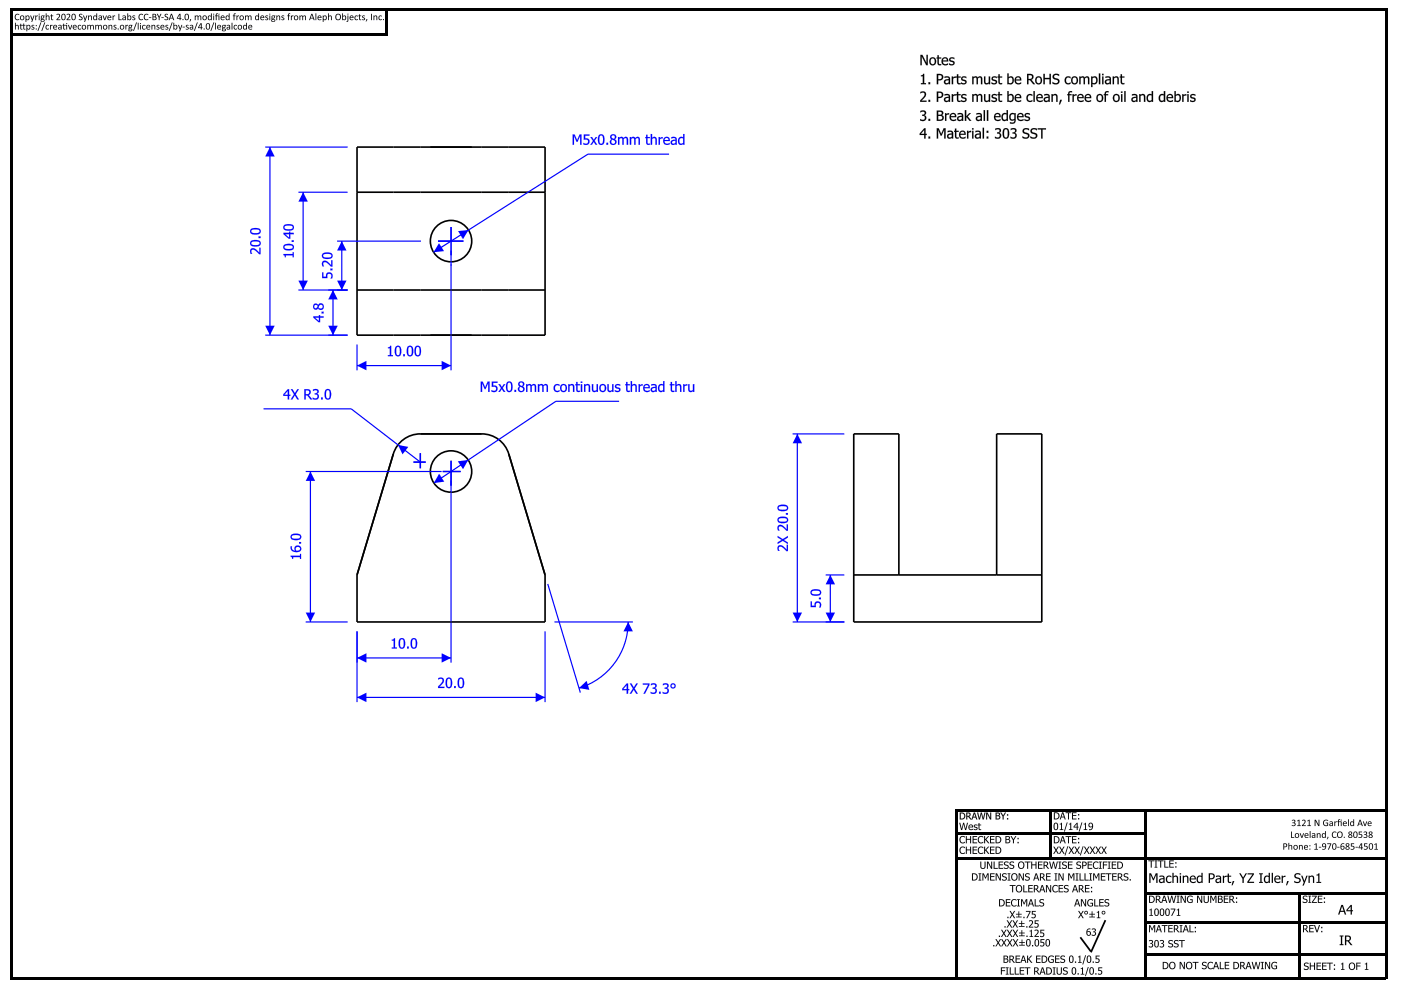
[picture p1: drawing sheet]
<svg xmlns="http://www.w3.org/2000/svg" width="297mm" height="210mm" viewBox="0 0 297 210" stroke-linecap="round" stroke-linejoin="round" font-family="sans-serif">
<g fill="#000">
<path d="M2.3 1.8h.5v205.8h-.5zM2.3 1.8h292v.5h-292zM2.4 7h79.8v.5h-79.8zM81.7 2h.5v5h-.5zM293.8 1.8h.5v205.8h-.5zM202.6 171.6h.5v35.6h-.5zM202.6 171.5h91.7v.5h-91.7zM203.1 176.6h39.7v.5h-39.7zM222.5 171.7h.5v10.5h-.5zM242.7 171.7h.5v35.7h-.5zM202.6 181.7h91.5v.5h-91.5zM228.9 198.8l.3-.2 2.2 3-.3 .2z"/>
<path d="M234.2 195l.3 .2-3 6.8-.4-.2zM242.7 189.2h51.3v.5h-51.3zM242.7 195.4h51.6v.5h-51.6zM275.4 189.3h.5v18.2h-.5zM2.3 207.1h291.5v.5h-291.5zM242.7 202.2h51.2v.5h-51.2z"/>
<path d="M3.2 4.8l.1 .1v.5l.3-.1 .3 .1 .1 .9-.2-.1v-.6l-.2-.2-.3 .2v.6l-.1 .1zM4.3 5h.2v.3h.4l.1-.3h.1v.3h.3v.1h-.3v.6l.3 .2h-.4l-.1-.8h-.4v.6l.3 .2h-.4l-.1-.8h-.1l.1-.1zM5.6 5.3l.2 .1a.44 .44 0 0 1 .7 .4 .44 .44 0 0 1-.7 .3v.5h-.2zM5.9 5.5l-.1 .5a.29 .29 0 0 0 .4 0 .29 .29 0 0 0 0-.4 .29 .29 0 0 0-.3-.1zM6.8 5.3h.3l.1 .1a.2 .2 0 0 0-.3 0 .2 .2 0 0 0 0 .3 .2 .2 0 0 0 .2 0 .3 .3 0 0 1 0 .5 .3 .3 0 0 1-.4-.1 .22 .22 0 0 0 .3 .1 .22 .22 0 0 0 .1-.3 .22 .22 0 0 0-.3-.1l-.1-.2zM7.6 5.4a.12 .12 0 0 1 .2 0 .12 .12 0 0 1-.2 0zM7.6 6.2a.12 .12 0 0 1 .2 0 .12 .12 0 0 1-.2 0zM8.6 4.8h.2l-.7 1.7h-.1zM9.4 4.8h.2l-.7 1.7h-.1zM9.8 5.4l.4-.1 .2 .1-.1 .1a.33 .33 0 0 0-.5 .2 .33 .33 0 0 0 .4 .4l.2-.1v.2a.49 .49 0 0 1-.7-.1 .49 .49 0 0 1 .1-.7zM10.6 5.3l.2 .1 .2-.1h.1l-.3 .3-.1 .7-.1-.1zM11.4 5.4a.39 .39 0 0 1 .5-.1 .39 .39 0 0 1 .1 .5h-.6a.45 .45 0 0 0 .7 .3v.1a.53 .53 0 0 1-.7-.1 .53 .53 0 0 1 0-.7zM11.5 5.5l-.1 .2h.5a.25 .25 0 0 0-.1-.3 .25 .25 0 0 0-.3 .1zM12.4 5.4a.42 .42 0 0 1 .7 .2v.6l-.2-.1a.33 .33 0 0 1-.4 .2 .33 .33 0 0 1-.2-.5 .33 .33 0 0 1 .5-.1 .22 .22 0 0 0-.1-.3 .22 .22 0 0 0-.3 .1zM12.5 5.9l.1 .2 .3-.1v-.2zM13.4 5h.2v.3h.6v1l-.1-.1v-.8h-.5v.7l.3 .1h-.4l-.1-.8h-.2l.2-.1zM14 5a.11 .11 0 0 1 .2 0 .11 .11 0 0 1-.2 0zM14.4 5.3h.2l.3 .8 .2-.8h.2l-.3 1-.2-.1zM15.5 5.4a.39 .39 0 0 1 .6-.1 .39 .39 0 0 1 .1 .5h-.6a.45 .45 0 0 0 .6 .3v.1a.53 .53 0 0 1-.7-.1 .53 .53 0 0 1 0-.7zM15.7 5.5l-.1 .2h.5a.25 .25 0 0 0-.1-.3 .25 .25 0 0 0-.3 .1zM16.6 5.4l.4-.1 .2 .1-.1 .1a.33 .33 0 0 0-.5 .2 .33 .33 0 0 0 .4 .4l.2-.1v.2a.49 .49 0 0 1-.7-.1 .49 .49 0 0 1 .1-.7zM17.3 5.8a.5 .5 0 0 1 1 0 .5 .5 0 0 1-1 0zM17.4 5.8a.35 .35 0 0 0 .7 0 .35 .35 0 0 0-.7 0zM18.5 5.3l.2 .1 .3-.1a.34 .34 0 0 0 .6 0l.3 .2v.8l-.2-.1v-.6l-.2-.2-.2 .2v.7l-.2-.1v-.6l-.2-.2-.2 .2v.6l-.2 .1zM20.2 5.3l.2 .1 .3-.1a.34 .34 0 0 0 .6 0l.3 .2v.8l-.2-.1v-.6l-.2-.2-.2 .2v.7l-.2-.1v-.6l-.2-.2-.2 .2v.6l-.2 .1zM21.8 5.8a.5 .5 0 0 1 1 0 .5 .5 0 0 1-1 0zM21.9 5.8a.35 .35 0 0 0 .7 0 .35 .35 0 0 0-.7 0zM23 5.3l.2 .1 .3-.1 .2 .1 .1 .9-.2-.1v-.6l-.2-.2-.2 .2v.6l-.2 .1zM24.2 5.3h.3l.1 .1a.2 .2 0 0 0-.3 0 .2 .2 0 0 0 0 .3 .2 .2 0 0 0 .2 0 .3 .3 0 0 1 0 .5 .3 .3 0 0 1-.4-.1 .22 .22 0 0 0 .3 .1 .22 .22 0 0 0 .1-.3 .22 .22 0 0 0-.3-.1l-.1-.2zM24.9 6.2a.15 .15 0 0 1 .3 0 .15 .15 0 0 1-.3 0zM25.3 5.8a.5 .5 0 0 1 1 0 .5 .5 0 0 1-1 0zM25.5 5.8a.35 .35 0 0 0 .7 0 .35 .35 0 0 0-.7 0zM26.6 5.3l.1 .1 .2-.1h.2l-.3 .3-.1 .7-.1-.1zM27.4 5.4l.7-.1-.2 .1a.37 .37 0 0 1 0 .5 .37 .37 0 0 1-.5 0l.4 .2a.33 .33 0 0 1 .3 .4 .33 .33 0 0 1-.6 .1l-.3-.2zM27.4 5.6a.2 .2 0 0 0 .4 0 .2 .2 0 0 0-.4 0zM27.4 6.2v.1a.24 .24 0 0 0 .2 .2 .24 .24 0 0 0 .3-.2zM28.9 4.8h.1l-.6 1.7h-.1zM29.2 4.8l.2 .1-.1 1.4zM29.7 5.3h.2l-.1 1-.1-.1zM29.7 5a.11 .11 0 0 1 .2 0 .11 .11 0 0 1-.2 0zM30.2 5.4l.4-.1 .2 .1v.1a.33 .33 0 0 0-.5 .2 .33 .33 0 0 0 .4 .4l.1-.1v.2a.49 .49 0 0 1-.7-.1 .49 .49 0 0 1 .1-.7zM31.1 5.4a.39 .39 0 0 1 .6-.1 .39 .39 0 0 1 .1 .5h-.6a.45 .45 0 0 0 .6 .3v.1a.53 .53 0 0 1-.7-.1 .53 .53 0 0 1 0-.7zM31.3 5.5l-.1 .2h.5a.25 .25 0 0 0-.2-.3 .25 .25 0 0 0-.2 .1zM32.1 5.3l.2 .1 .3-.1 .2 .1 .1 .9-.1-.1-.1-.6-.1-.2-.3 .2v.6l-.2 .1zM33.3 5.3h.3l.1 .1a.2 .2 0 0 0-.3 0 .2 .2 0 0 0 0 .3 .2 .2 0 0 0 .2 0 .3 .3 0 0 1 .1 .5 .3 .3 0 0 1-.5-.1 .22 .22 0 0 0 .3 .1 .22 .22 0 0 0 .1-.3 .22 .22 0 0 0-.3-.1l-.1-.2zM34.1 5.4a.39 .39 0 0 1 .5-.1 .39 .39 0 0 1 .2 .5h-.6a.45 .45 0 0 0 .6 .3v.1a.53 .53 0 0 1-.7-.1 .53 .53 0 0 1 0-.7zM34.2 5.5v.2h.5a.25 .25 0 0 0-.2-.3 .25 .25 0 0 0-.3 .1zM35.2 5.3h.3l.1 .1a.2 .2 0 0 0-.3 0 .2 .2 0 0 0-.1 .3 .2 .2 0 0 0 .3 0 .3 .3 0 0 1 0 .5 .3 .3 0 0 1-.4-.1 .22 .22 0 0 0 .3 .1 .22 .22 0 0 0 .1-.3 .22 .22 0 0 0-.3-.1l-.1-.2zM36.4 4.8h.2l-.6 1.7h-.2zM36.8 4.8l.1 .1v.5a.44 .44 0 0 1 .7 .4 .44 .44 0 0 1-.7 .3l-.1 .2zM37 5.5l-.1 .5a.29 .29 0 0 0 .4 0 .29 .29 0 0 0 .1-.4 .29 .29 0 0 0-.4-.1zM37.8 5.3h.1l.3 .8 .3-.8h.1l-.4 1.3h-.2l.1-.3zM38.7 5.7l.5 .1h-.5zM39.5 5.3h.3l.1 .1a.2 .2 0 0 0-.3 0 .2 .2 0 0 0 0 .3 .2 .2 0 0 0 .2 0 .3 .3 0 0 1 .1 .5 .3 .3 0 0 1-.5-.1 .22 .22 0 0 0 .3 .1 .22 .22 0 0 0 .1-.3 .22 .22 0 0 0-.3-.1l-.1-.2zM40.3 5.4a.42 .42 0 0 1 .7 .2v.6l-.2-.1a.33 .33 0 0 1-.4 .2 .33 .33 0 0 1-.2-.5 .33 .33 0 0 1 .5-.1 .22 .22 0 0 0-.1-.3 .22 .22 0 0 0-.3 .1zM40.4 5.9l.1 .2 .3-.1v-.2zM41.8 4.8h.1l-.6 1.7h-.2zM42.5 4.9l.3 .1v.8l.2 .1-.2 .1-.1 .3h-.1v-.3l-.6-.1zM42.6 5.1l-.4 .7h.4zM43.2 6.2a.12 .12 0 0 1 .2 0 .12 .12 0 0 1-.2 0zM43.8 5a.53 .53 0 0 1 .7 .1 .53 .53 0 0 1 0 .6 .48 .48 0 0 1-.5 .6 .48 .48 0 0 1-.4-.7zM43.9 5.1a.56 .56 0 0 0-.1 .6 .56 .56 0 0 0 .4 .4l.1-.2a.47 .47 0 0 0 .1-.5 .47 .47 0 0 0-.5-.3zM45.3 4.8h.1l-.6 1.7h-.2zM45.6 4.8l.2 .1-.1 1.4zM46.1 5.4a.39 .39 0 0 1 .6-.1 .39 .39 0 0 1 .1 .5h-.6a.45 .45 0 0 0 .6 .3v.1a.53 .53 0 0 1-.7-.1 .53 .53 0 0 1 0-.7zM46.3 5.5l-.1 .2h.5a.25 .25 0 0 0-.1-.3 .25 .25 0 0 0-.3 .1zM47.2 5.4l.7-.1-.1 .1a.37 .37 0 0 1-.1 .5 .37 .37 0 0 1-.5 0l.4 .2a.33 .33 0 0 1 .3 .4 .33 .33 0 0 1-.5 .1l-.4-.2zM47.2 5.6a.25 .25 0 0 0 .5 0 .25 .25 0 0 0-.5 0zM47.3 6.2l-.1 .1a.24 .24 0 0 0 .3 .2 .24 .24 0 0 0 .2-.2zM48.1 5.4a.42 .42 0 0 1 .7 .2v.6l-.2-.1a.33 .33 0 0 1-.4 .2 .33 .33 0 0 1-.1-.5 .33 .33 0 0 1 .4-.1 .22 .22 0 0 0-.1-.3 .22 .22 0 0 0-.3 .1zM48.2 5.9l.1 .2 .3-.1v-.2zM49.1 4.8l.2 .1-.1 1.4zM49.7 5.4l.3-.1 .2 .1v.1a.33 .33 0 0 0-.5 .2 .33 .33 0 0 0 .4 .4l.1-.1 .1 .2a.49 .49 0 0 1-.8-.1 .49 .49 0 0 1 .2-.7zM50.3 5.8a.5 .5 0 0 1 1 0 .5 .5 0 0 1-1 0zM50.5 5.8a.34 .34 0 0 0 .6 0 .34 .34 0 0 0-.6 0zM51.7 5.3h.2l.3 .1v-.5h.2v1.4l-.2-.2a.47 .47 0 0 1-.7-.1 .47 .47 0 0 1 .2-.7zM51.8 5.5a.33 .33 0 0 0-.1 .5 .33 .33 0 0 0 .5 0v-.4l-.2-.2zM52.8 5.4a.39 .39 0 0 1 .5-.1 .39 .39 0 0 1 .1 .5h-.6a.45 .45 0 0 0 .6 .3v.1a.53 .53 0 0 1-.7-.1 .53 .53 0 0 1 .1-.7zM52.9 5.5l-.1 .2h.5a.25 .25 0 0 0-.1-.3 .25 .25 0 0 0-.3 .1z"/>
<path d="M3.2 4.8l.2 .1-.1 .5 .3-.1 .3 .1 .1 .9-.2-.1v-.6l-.2-.2-.3 .2 .1 .6-.2 .1zM3.2 4.8v1.4h.1v-.6l.3-.2 .2 .2v.6l.2 .1-.1-.9-.3-.1-.3 .1v-.5zM4.3 5h.2v.3h.4v-.3h.2v.3h.3v.1h-.3v.6l.3 .2h-.4l-.1-.8h-.4v.6l.3 .2h-.4l-.1-.8h-.1l.1-.1zM4.3 5v.3l-.1 .1h.1l.1 .8h.4l-.3-.2v-.6h.4l.1 .8h.4l-.3-.2v-.6h.3v-.1h-.3v-.3h-.1l-.1 .3h-.4v-.2zM5.6 5.3l.2 .1a.46 .46 0 0 1 .6 0 .46 .46 0 0 1 0 .7l-.3 .2-.3-.2v.5h-.2zM5.6 5.3v1.3h.2v-.5a.43 .43 0 0 0 .6 0 .43 .43 0 0 0-.1-.6 .43 .43 0 0 0-.5-.1zM5.9 5.5l-.1 .5a.29 .29 0 0 0 .4 0 .29 .29 0 0 0 0-.4 .29 .29 0 0 0-.3-.1zM5.9 5.5a.29 .29 0 0 1 .3 .1 .29 .29 0 0 1 0 .4 .29 .29 0 0 1-.4 0zM6.8 5.3h.3l.1 .1a.19 .19 0 0 0-.3 0 .19 .19 0 0 0 0 .3 .19 .19 0 0 0 .2 0 .3 .3 0 0 1 0 .5 .3 .3 0 0 1-.4-.1 .22 .22 0 0 0 .3 .1 .22 .22 0 0 0 .1-.3 .22 .22 0 0 0-.3-.1l-.1-.2zM6.8 5.3a.52 .52 0 0 0 .3 .7l-.1 .1h-.3v.1a.37 .37 0 0 0 .6-.1 .37 .37 0 0 0-.4-.5v-.2l.3 .1v-.2zM7.6 5.4a.12 .12 0 0 1 .2 0 .12 .12 0 0 1-.2 0zM7.6 5.4a.12 .12 0 0 0 .2 0 .12 .12 0 0 0-.2 0zM7.6 6.2a.12 .12 0 0 1 .2 0 .12 .12 0 0 1-.2 0zM7.6 6.2a.12 .12 0 0 0 .2 0 .12 .12 0 0 0-.2 0zM8.6 4.8h.2l-.7 1.7h-.1zM8.6 4.8l-.6 1.7h.1l.7-1.7zM9.4 4.8h.2l-.6 1.7h-.2zM9.4 4.8l-.6 1.7h.1l.7-1.7zM9.8 5.4l.4-.1 .2 .1-.1 .1a.32 .32 0 0 0-.5 .2 .32 .32 0 0 0 .4 .4l.2-.1v.2a.49 .49 0 0 1-.7-.1 .49 .49 0 0 1 .1-.7zM9.8 5.4a.48 .48 0 0 0-.1 .7 .48 .48 0 0 0 .7 0v-.1a.3 .3 0 0 1-.4 .1 .3 .3 0 0 1-.2-.3 .3 .3 0 0 1 .2-.4 .3 .3 0 0 1 .3 .1l-.1-.2zM10.6 5.3l.2 .1 .2-.1h.1l-.3 .3-.1 .7-.1-.1zM10.6 5.3v.9l.1 .1 .1-.7 .3-.3h-.1l-.2 .2zM11.4 5.4a.39 .39 0 0 1 .5-.1 .39 .39 0 0 1 .1 .5h-.6a.43 .43 0 0 0 .7 .3v.1a.53 .53 0 0 1-.7-.1 .53 .53 0 0 1 0-.7zM11.4 5.4a.5 .5 0 0 0-.1 .7 .5 .5 0 0 0 .8 0h-.1a.38 .38 0 0 1-.6-.3h.6a.39 .39 0 0 0-.1-.5 .39 .39 0 0 0-.5 .1zM11.5 5.5l-.1 .2h.5a.25 .25 0 0 0-.1-.3 .25 .25 0 0 0-.3 .1zM11.5 5.5a.25 .25 0 0 1 .3-.1 .25 .25 0 0 1 .1 .3h-.5zM12.4 5.4a.43 .43 0 0 1 .7 .2v.6l-.2-.1a.33 .33 0 0 1-.4 .2 .33 .33 0 0 1-.2-.5 .33 .33 0 0 1 .5-.1h.1a.32 .32 0 0 0-.2-.3 .32 .32 0 0 0-.3 .1zM12.4 5.4v.1a.28 .28 0 0 1 .3-.1 .28 .28 0 0 1 .2 .3 .34 .34 0 0 0-.5 .1 .34 .34 0 0 0 .2 .5l.3-.2 .2 .1v-.6a.42 .42 0 0 0-.7-.2zM12.5 5.9l.1 .2 .3-.1v-.2zM12.5 5.9l.4-.1v.2l-.3 .1zM13.4 5h.2v.3h.6v1l-.1-.1v-.8h-.5v.7l.3 .1h-.4l-.1-.8h-.2l.2-.1zM13.4 5v.3l-.2 .1h.2l.1 .8h.3l-.2-.2v-.6h.5v.8l.1 .1v-1h-.6v-.2zM14 5a.15 .15 0 0 1 .3 0 .15 .15 0 0 1-.3 0zM14 5a.11 .11 0 0 0 .2 0 .11 .11 0 0 0-.2 0zM14.4 5.3h.2l.3 .8 .2-.8h.2l-.3 1-.2-.1zM14.4 5.3l.4 .9 .2 .1 .3-1h-.2l-.2 .8-.3-.8zM15.5 5.4a.39 .39 0 0 1 .6-.1 .39 .39 0 0 1 .1 .5h-.6a.43 .43 0 0 0 .6 .3v.1a.53 .53 0 0 1-.7-.1 .53 .53 0 0 1 0-.7zM15.5 5.4a.5 .5 0 0 0 0 .7 .5 .5 0 0 0 .7 0 .38 .38 0 0 1-.6-.3h.6a.39 .39 0 0 0-.1-.5 .39 .39 0 0 0-.6 .1zM15.7 5.5l-.1 .2h.5a.25 .25 0 0 0-.1-.3 .25 .25 0 0 0-.3 .1zM15.7 5.5a.25 .25 0 0 1 .3-.1 .25 .25 0 0 1 .1 .3h-.5zM16.6 5.4l.4-.1 .2 .1-.1 .1a.32 .32 0 0 0-.5 .2 .32 .32 0 0 0 .4 .4l.2-.1v.2a.49 .49 0 0 1-.7-.1 .49 .49 0 0 1 .1-.7zM16.6 5.4a.48 .48 0 0 0-.1 .7 .48 .48 0 0 0 .7 0v-.1a.3 .3 0 0 1-.4 .1 .3 .3 0 0 1-.2-.3 .3 .3 0 0 1 .2-.4 .3 .3 0 0 1 .4 .1l-.2-.2zM17.3 5.8a.5 .5 0 0 1 1 0 .5 .5 0 0 1-1 0zM17.3 5.8a.5 .5 0 0 0 1 0 .5 .5 0 0 0-1 0zM17.4 5.8a.35 .35 0 0 0 .7 0 .35 .35 0 0 0-.7 0zM17.4 5.8a.35 .35 0 0 1 .7 0 .35 .35 0 0 1-.7 0zM18.5 5.3l.2 .1 .4-.1 .2 .1a.34 .34 0 0 1 .4-.1 .34 .34 0 0 1 .2 .4v.6l-.2-.1v-.6l-.2-.2-.2 .2v.6l-.2 .1v-.8l-.2-.1-.2 .2v.6l-.2 .1zM18.5 5.3v1l.2-.1v-.6l.2-.2 .2 .1v.8l.2-.1v-.6l.2-.2 .2 .2v.6l.2 .1v-.6a.34 .34 0 0 0-.2-.4 .34 .34 0 0 0-.4 .2l-.2-.2-.4 .1zM20.2 5.3l.2 .1 .4-.1 .1 .1a.34 .34 0 0 1 .4-.1 .34 .34 0 0 1 .3 .4v.6l-.2-.1v-.6l-.2-.2-.2 .2v.6l-.2 .1v-.8l-.2-.1-.2 .2v.6l-.2 .1zM20.2 5.3v1l.2-.1v-.6l.2-.2 .2 .1v.8l.2-.1v-.6l.2-.2 .2 .2v.6l.2 .1v-.6a.34 .34 0 0 0-.3-.4 .34 .34 0 0 0-.4 .2l-.1-.2-.4 .1zM21.8 5.8a.5 .5 0 0 1 1 0 .5 .5 0 0 1-1 0zM21.8 5.8a.5 .5 0 0 0 1 0 .5 .5 0 0 0-1 0zM21.9 5.8a.35 .35 0 0 0 .7 0 .35 .35 0 0 0-.7 0zM21.9 5.8a.35 .35 0 0 1 .7 0 .35 .35 0 0 1-.7 0zM23 5.3l.2 .1 .3-.1 .2 .1 .1 .9-.2-.1v-.6l-.2-.2-.2 .2v.6l-.2 .1zM23 5.3v.9h.2v-.6l.2-.2 .2 .2v.6l.2 .1-.1-.9-.2-.1-.3 .1zM24.2 5.3h.3l.1 .1a.19 .19 0 0 0-.3 0 .19 .19 0 0 0 0 .3 .19 .19 0 0 0 .2 0 .3 .3 0 0 1 .1 .5 .3 .3 0 0 1-.5-.1 .22 .22 0 0 0 .3 .1 .22 .22 0 0 0 .1-.3 .22 .22 0 0 0-.3-.1l-.1-.2zM24.2 5.3a.52 .52 0 0 0 .3 .7l-.1 .1h-.3v.1a.37 .37 0 0 0 .6-.1 .37 .37 0 0 0-.4-.5v-.2l.3 .1 .1-.2zM24.9 6.2a.15 .15 0 0 1 .3 0 .15 .15 0 0 1-.3 0zM24.9 6.2a.15 .15 0 0 0 .3 0 .15 .15 0 0 0-.3 0zM25.3 5.8a.5 .5 0 0 1 1 0 .5 .5 0 0 1-1 0zM25.3 5.8a.5 .5 0 0 0 1 0 .5 .5 0 0 0-1 0zM25.5 5.8a.35 .35 0 0 0 .7 0 .35 .35 0 0 0-.7 0zM25.5 5.8a.35 .35 0 0 1 .7 0 .35 .35 0 0 1-.7 0zM26.6 5.3l.1 .1 .2-.1h.2l-.3 .3-.1 .7-.1-.1zM26.6 5.3v.9l.1 .1 .1-.7 .3-.3h-.2l-.2 .2zM27.4 5.4l.7-.1-.2 .1a.34 .34 0 0 1 0 .5 .34 .34 0 0 1-.5 0v.1l.4 .1a.31 .31 0 0 1 .3 .3 .31 .31 0 0 1-.5 .2 .28 .28 0 0 1-.4-.1 .28 .28 0 0 1 .1-.3zM27.4 5.4l-.1 .8a.31 .31 0 0 0 0 .4 .31 .31 0 0 0 .4 0l.3-.1 .1-.3-.7-.2v-.1a.35 .35 0 0 0 .5 0 .35 .35 0 0 0 0-.5l.2-.1zM27.4 5.6a.2 .2 0 0 0 .4 0 .2 .2 0 0 0-.4 0zM27.4 5.6a.2 .2 0 0 1 .4 0 .2 .2 0 0 1-.4 0zM27.4 6.2v.1a.24 .24 0 0 0 .2 .2 .24 .24 0 0 0 .3-.2zM27.4 6.2h.5a.25 .25 0 0 1-.2 .3 .25 .25 0 0 1-.3-.2zM28.9 4.8h.1l-.6 1.7h-.1zM28.9 4.8l-.6 1.7h.1l.6-1.7zM29.2 4.8l.2 .1-.1 1.4-.1-.1zM29.2 4.8l.1 1.5 .1-1.4zM29.7 5.3h.2l-.1 1-.1-.1zM29.7 5.3v.9l.1 .1 .1-1zM29.7 5a.11 .11 0 0 1 .2 0 .11 .11 0 0 1-.2 0zM29.7 5a.11 .11 0 0 0 .2 0 .11 .11 0 0 0-.2 0zM30.2 5.4l.4-.1 .2 .1v.1a.32 .32 0 0 0-.5 .2 .32 .32 0 0 0 .4 .4l.1-.1v.2a.49 .49 0 0 1-.7-.1 .49 .49 0 0 1 .1-.7zM30.2 5.4a.48 .48 0 0 0-.1 .7 .48 .48 0 0 0 .7 0v-.1a.3 .3 0 0 1-.3 .1 .3 .3 0 0 1-.2-.3 .3 .3 0 0 1 .2-.4 .3 .3 0 0 1 .3 .1l-.2-.2zM31.1 5.4a.39 .39 0 0 1 .6-.1 .39 .39 0 0 1 .1 .5h-.6a.43 .43 0 0 0 .6 .3v.1a.53 .53 0 0 1-.7-.1 .53 .53 0 0 1 0-.7zM31.1 5.4a.5 .5 0 0 0 0 .7 .5 .5 0 0 0 .7 0 .38 .38 0 0 1-.6-.3h.6a.39 .39 0 0 0-.1-.5 .39 .39 0 0 0-.6 .1zM31.3 5.5l-.1 .2h.5a.25 .25 0 0 0-.2-.3 .25 .25 0 0 0-.2 .1zM31.3 5.5a.25 .25 0 0 1 .2-.1 .25 .25 0 0 1 .2 .3h-.5zM32.1 5.3l.2 .1 .3-.1 .3 .1v.9l-.1-.1-.1-.6-.1-.2-.3 .2v.6l-.2 .1zM32.1 5.3v.9h.2v-.6l.3-.2 .1 .2 .1 .6 .1 .1-.1-.9-.2-.1-.3 .1zM33.3 5.3h.3l.1 .1a.19 .19 0 0 0-.3 0 .19 .19 0 0 0 0 .3 .19 .19 0 0 0 .2 0 .3 .3 0 0 1 .1 .5 .3 .3 0 0 1-.5-.1 .22 .22 0 0 0 .3 .1 .22 .22 0 0 0 .1-.3 .22 .22 0 0 0-.3-.1l-.1-.2zM33.3 5.3a.52 .52 0 0 0 .4 .7l-.2 .1h-.3v.1a.37 .37 0 0 0 .6-.1 .37 .37 0 0 0-.4-.5v-.2l.4 .1v-.2zM34.1 5.4a.39 .39 0 0 1 .5-.1 .39 .39 0 0 1 .2 .5h-.6a.43 .43 0 0 0 .6 .3v.1a.53 .53 0 0 1-.7-.1 .53 .53 0 0 1 0-.7zM34.1 5.4a.5 .5 0 0 0 0 .7 .5 .5 0 0 0 .7 0 .38 .38 0 0 1-.6-.3h.6a.39 .39 0 0 0-.2-.5 .39 .39 0 0 0-.5 .1zM34.3 5.5l-.1 .2h.5a.25 .25 0 0 0-.2-.3 .25 .25 0 0 0-.2 .1zM34.2 5.5a.25 .25 0 0 1 .3-.1 .25 .25 0 0 1 .2 .3h-.5zM35.2 5.3h.3l.1 .1a.19 .19 0 0 0-.3 0 .19 .19 0 0 0 0 .3 .19 .19 0 0 0 .2 0 .3 .3 0 0 1 0 .5 .3 .3 0 0 1-.4-.1 .22 .22 0 0 0 .3 .1 .22 .22 0 0 0 .1-.3 .22 .22 0 0 0-.3-.1l-.1-.2zM35.2 5.3a.52 .52 0 0 0 .3 .7l-.1 .1h-.3v.1a.37 .37 0 0 0 .6-.1 .37 .37 0 0 0-.5-.5l.1-.2 .3 .1v-.2zM36.4 4.8h.2l-.6 1.7h-.2zM36.4 4.8l-.6 1.7h.2l.6-1.7zM36.8 4.8l.1 .1v.5a.45 .45 0 0 1 .7 0 .45 .45 0 0 1 0 .7l-.3 .2-.4-.2-.1 .2zM36.8 4.8v1.5l.1-.2a.43 .43 0 0 0 .6 0 .43 .43 0 0 0 0-.6 .43 .43 0 0 0-.6-.1v-.5zM37 5.5l-.1 .5a.29 .29 0 0 0 .4 0 .29 .29 0 0 0 .1-.4 .29 .29 0 0 0-.4-.1zM37 5.5a.29 .29 0 0 1 .4 .1 .29 .29 0 0 1-.1 .4 .29 .29 0 0 1-.4 0zM37.8 5.3h.1l.3 .8 .3-.8h.1l-.4 1.3h-.2l.1-.3zM37.8 5.3l.3 1-.1 .3h.1l.5-1.3h-.1l-.3 .8-.3-.8zM38.7 5.7l.5 .1h-.5zM38.7 5.7v.1h.5zM39.5 5.3h.3l.1 .1a.19 .19 0 0 0-.3 0 .19 .19 0 0 0 0 .3 .19 .19 0 0 0 .2 0 .3 .3 0 0 1 .1 .5 .3 .3 0 0 1-.5-.1 .22 .22 0 0 0 .3 .1 .22 .22 0 0 0 .1-.3 .22 .22 0 0 0-.3-.1l-.1-.2zM39.5 5.3a.52 .52 0 0 0 .4 .7l-.2 .1h-.3v.1a.37 .37 0 0 0 .6-.1 .37 .37 0 0 0-.4-.5v-.2l.4 .1v-.2zM40.3 5.4a.43 .43 0 0 1 .7 .2v.6l-.2-.1a.33 .33 0 0 1-.4 .2 .33 .33 0 0 1-.2-.5 .33 .33 0 0 1 .5-.1h.1a.32 .32 0 0 0-.2-.3 .32 .32 0 0 0-.3 .1zM40.3 5.4v.1a.28 .28 0 0 1 .3-.1 .28 .28 0 0 1 .2 .3 .34 .34 0 0 0-.6 .1 .34 .34 0 0 0 .3 .5l.3-.2 .2 .1v-.6a.42 .42 0 0 0-.7-.2zM40.4 5.9l.1 .2 .3-.1v-.2zM40.4 5.9l.4-.1v.2l-.3 .1zM41.8 4.8h.1l-.6 1.7h-.2zM41.8 4.8l-.7 1.7h.2l.6-1.7zM42.5 4.9h.3v.9l.2 .1-.2 .1-.1 .3h-.1v-.3l-.6-.1zM42.5 5l-.5 .9 .6 .1v.2l.1 .1 .1-.3 .1-.1-.1-.1v-.8zM42.6 5.1l-.4 .7h.4zM42.6 5.1v.7h-.4zM43.2 6.2a.12 .12 0 0 1 .2 0 .12 .12 0 0 1-.2 0zM43.2 6.2a.12 .12 0 0 0 .2 0 .12 .12 0 0 0-.2 0zM43.8 5a.53 .53 0 0 1 .7 .1 .53 .53 0 0 1 0 .6 .48 .48 0 0 1-.5 .6 .48 .48 0 0 1-.4-.7zM43.8 5l-.2 .5a.54 .54 0 0 0 .5 .8 .54 .54 0 0 0 .4-.9 .45 .45 0 0 0-.2-.4 .45 .45 0 0 0-.5 0zM43.9 5.1a.56 .56 0 0 0-.1 .6 .56 .56 0 0 0 .4 .4l.1-.2a.47 .47 0 0 0 .1-.5 .47 .47 0 0 0-.5-.3zM43.9 5.1a.56 .56 0 0 1 .5 .4 .56 .56 0 0 1-.2 .6 .6 .6 0 0 1-.3-1zM45.3 4.8h.1l-.6 1.7h-.2zM45.3 4.8l-.6 1.7h.1l.6-1.7zM45.6 4.8l.2 .1-.1 1.4-.1-.1zM45.6 4.8l.1 1.5 .1-1.4zM46.1 5.4a.39 .39 0 0 1 .6-.1 .39 .39 0 0 1 .1 .5h-.6a.43 .43 0 0 0 .6 .3v.1a.53 .53 0 0 1-.7-.1 .53 .53 0 0 1 0-.7zM46.1 5.4a.5 .5 0 0 0 0 .7 .5 .5 0 0 0 .7 0 .38 .38 0 0 1-.6-.3h.6a.39 .39 0 0 0-.1-.5 .39 .39 0 0 0-.6 .1zM46.3 5.5l-.1 .2h.5a.25 .25 0 0 0-.1-.3 .25 .25 0 0 0-.3 .1zM46.3 5.5a.25 .25 0 0 1 .3-.1 .25 .25 0 0 1 .1 .3h-.5zM47.2 5.4l.7-.1-.1 .1a.34 .34 0 0 1-.1 .5 .34 .34 0 0 1-.4 0v.1l.3 .1a.31 .31 0 0 1 .3 .3 .31 .31 0 0 1-.4 .2 .28 .28 0 0 1-.4-.1 .28 .28 0 0 1 .1-.3zM47.2 5.4v.8a.31 .31 0 0 0-.1 .4 .31 .31 0 0 0 .5 0l.2-.1 .1-.3-.6-.2v-.1a.35 .35 0 0 0 .4 0 .35 .35 0 0 0 0-.5l.2-.1zM47.3 5.6a.2 .2 0 0 0 .4 0 .2 .2 0 0 0-.4 0zM47.2 5.6a.25 .25 0 0 1 .5 0 .25 .25 0 0 1-.5 0zM47.3 6.2l-.1 .1a.24 .24 0 0 0 .3 .2 .24 .24 0 0 0 .2-.2zM47.3 6.2h.4a.25 .25 0 0 1-.2 .3 .25 .25 0 0 1-.3-.2zM48.1 5.4a.43 .43 0 0 1 .7 .2v.6l-.2-.1a.33 .33 0 0 1-.4 .2 .33 .33 0 0 1-.1-.5 .33 .33 0 0 1 .4-.1h.1a.32 .32 0 0 0-.2-.3 .32 .32 0 0 0-.3 .1zM48.1 5.4v.1a.28 .28 0 0 1 .3-.1 .28 .28 0 0 1 .2 .3 .34 .34 0 0 0-.5 .1 .34 .34 0 0 0 .3 .5l.2-.2 .2 .1v-.6a.42 .42 0 0 0-.7-.2zM48.2 5.9l.1 .2 .3-.1v-.2zM48.2 5.9l.4-.1v.2l-.3 .1zM49.1 4.8l.2 .1-.1 1.4-.1-.1zM49.1 4.8l.1 1.5 .1-1.4zM49.6 5.4l.4-.1 .2 .1v.1a.32 .32 0 0 0-.5 .2 .32 .32 0 0 0 .4 .4l.1-.1 .1 .2a.49 .49 0 0 1-.8-.1 .49 .49 0 0 1 .1-.7zM49.7 5.4a.48 .48 0 0 0-.2 .7 .48 .48 0 0 0 .8 0l-.1-.1a.3 .3 0 0 1-.3 .1 .3 .3 0 0 1-.2-.3 .3 .3 0 0 1 .2-.4 .3 .3 0 0 1 .3 .1l-.2-.2zM50.3 5.8a.5 .5 0 0 1 1 0 .5 .5 0 0 1-1 0zM50.3 5.8a.5 .5 0 0 0 1 0 .5 .5 0 0 0-1 0zM50.5 5.8a.34 .34 0 0 0 .6 0 .34 .34 0 0 0-.6 0zM50.5 5.8a.34 .34 0 0 1 .6 0 .34 .34 0 0 1-.6 0zM51.7 5.3h.3l.2 .1v-.5l.2-.1v1.5l-.2-.2a.45 .45 0 0 1-.6 0 .45 .45 0 0 1 0-.6zM51.7 5.3a.47 .47 0 0 0-.2 .7 .47 .47 0 0 0 .7 .1l.2 .2v-1.4h-.2v.5l-.2-.1zM51.8 5.5a.33 .33 0 0 0-.1 .5 .33 .33 0 0 0 .5 0v-.4l-.2-.2zM51.8 5.5l.2-.1 .2 .2v.4a.32 .32 0 0 1-.5 .1 .32 .32 0 0 1 0-.5zM52.7 5.4a.39 .39 0 0 1 .6-.1 .39 .39 0 0 1 .1 .5h-.6a.43 .43 0 0 0 .6 .3v.1a.53 .53 0 0 1-.7-.1 .53 .53 0 0 1 0-.7zM52.8 5.4a.5 .5 0 0 0-.1 .7 .5 .5 0 0 0 .7 0 .38 .38 0 0 1-.6-.3h.6a.39 .39 0 0 0-.1-.5 .39 .39 0 0 0-.5 .1zM52.9 5.5l-.1 .2h.5a.25 .25 0 0 0-.1-.3 .25 .25 0 0 0-.3 .1zM52.9 5.5a.25 .25 0 0 1 .3-.1 .25 .25 0 0 1 .1 .3h-.5z"/>
<path d="M3.3 3.1a.52 .52 0 0 1 .8 0v.1a.49 .49 0 0 0-.8 .4 .49 .49 0 0 0 .8 .4v.1a.64 .64 0 0 1-.9 0 .64 .64 0 0 1 0-.9zM4.2 3.8a.5 .5 0 0 1 1 0 .5 .5 0 0 1-1 0zM4.3 3.8a.35 .35 0 0 0 .7 0 .35 .35 0 0 0-.7 0zM5.4 3.3l.2 .1a.44 .44 0 0 1 .7 .4 .44 .44 0 0 1-.7 .3v.5h-.2zM5.7 3.5l-.1 .5a.29 .29 0 0 0 .4 0 .29 .29 0 0 0 0-.4 .29 .29 0 0 0-.3-.1zM6.4 3.3h.2l.3 .8 .2-.8h.2l-.5 1.3h-.2l.2-.3zM7.5 3.3l.1 .2 .2-.2h.2l-.3 .3-.1 .7h-.1zM8.2 3.3h.2l-.1 1h-.1zM8.2 3a.11 .11 0 0 1 .2 0 .11 .11 0 0 1-.2 0zM8.8 3.4l.7-.1-.2 .1a.37 .37 0 0 1-.1 .5 .37 .37 0 0 1-.4 0l.4 .2a.33 .33 0 0 1 .3 .4 .33 .33 0 0 1-.6 .1l-.3-.2zM8.8 3.6a.2 .2 0 0 0 .4 0 .2 .2 0 0 0-.4 0zM8.8 4.3a.24 .24 0 0 0 .2 .2 .24 .24 0 0 0 .3-.2zM9.7 2.8l.2 .1v.5l.3-.1 .3 .1v.9h-.2v-.7l-.2-.2-.2 .2v.7h-.2zM10.8 3l.2 .1v.2h.3l-.3 .1v.6l.3 .1-.1 .2-.3-.2-.1-.7h-.1l.1-.1zM12 3a.46 .46 0 0 1 .7 .1 .46 .46 0 0 1-.2 .7l-.3 .3h.6v.2h-.8l.3-.5a.37 .37 0 0 0 .3-.4 .37 .37 0 0 0-.3-.3l-.3 .1zM13.2 3a.53 .53 0 0 1 .6 .1 .53 .53 0 0 1 .1 .6 .48 .48 0 0 1-.5 .6 .48 .48 0 0 1-.4-.7zM13.3 3.1a.56 .56 0 0 0-.2 .6 .56 .56 0 0 0 .5 .4l.1-.2a.47 .47 0 0 0 .1-.5 .47 .47 0 0 0-.5-.3zM14.2 3a.46 .46 0 0 1 .7 .1 .46 .46 0 0 1-.3 .7l-.3 .3h.6v.2h-.8l.3-.5a.37 .37 0 0 0 .3-.4 .37 .37 0 0 0-.3-.3l-.2 .1zM15.3 3a.53 .53 0 0 1 .7 .1 .53 .53 0 0 1 .1 .6 .48 .48 0 0 1-.6 .6 .48 .48 0 0 1-.4-.7zM15.5 3.1a.56 .56 0 0 0-.2 .6 .56 .56 0 0 0 .4 .4l.2-.2a.47 .47 0 0 0 0-.5 .47 .47 0 0 0-.4-.3zM16.8 3l.5-.1 .1 .3a.27 .27 0 0 0-.4-.1 .27 .27 0 0 0-.1 .3 .27 .27 0 0 0 .4 .2 .4 .4 0 0 1 .1 .6 .4 .4 0 0 1-.7-.2 .32 .32 0 0 0 .4 .2 .32 .32 0 0 0 .2-.4 .32 .32 0 0 0-.4-.2l-.2-.3zM17.6 3.3h.2l.3 .8 .2-.8h.2l-.5 1.3h-.2l.2-.3zM18.7 3.3l.1 .1 .4-.1 .2 .1 .1 .9h-.2v-.7l-.2-.2-.2 .2v.7h-.2zM19.9 3.4l.2-.1 .3 .1v-.5h.2v1.4l-.2-.2a.47 .47 0 0 1-.7-.1 .47 .47 0 0 1 .2-.6zM20 3.5a.33 .33 0 0 0-.1 .5 .33 .33 0 0 0 .5 0v-.4l-.2-.2zM20.9 3.4a.42 .42 0 0 1 .7 .2v.7l-.1-.1a.33 .33 0 0 1-.5 .1 .33 .33 0 0 1-.1-.4 .33 .33 0 0 1 .4-.2 .22 .22 0 0 0 0-.3 .22 .22 0 0 0-.3 .1zM21.1 3.9v.2l.4-.1v-.2zM21.8 3.3h.1l.3 .8 .3-.8h.1l-.3 1-.2-.1zM22.9 3.4a.39 .39 0 0 1 .5-.1 .39 .39 0 0 1 .1 .5h-.6a.45 .45 0 0 0 .7 .3v.1a.53 .53 0 0 1-.7-.1 .53 .53 0 0 1 0-.7zM23 3.5l-.1 .2h.5a.25 .25 0 0 0-.1-.3 .25 .25 0 0 0-.3 .1zM23.9 3.3l.1 .2 .2-.2h.2l-.4 .3v.7h-.1zM25.1 2.9l.2 .1v1.1h.5v.2l-.7-.1zM26 3.4a.42 .42 0 0 1 .7 .2v.7l-.2-.1a.33 .33 0 0 1-.4 .1 .33 .33 0 0 1-.1-.4 .33 .33 0 0 1 .4-.2 .22 .22 0 0 0-.1-.3 .22 .22 0 0 0-.3 .1zM26.1 3.9l.1 .2 .3-.1v-.2zM27 2.8l.2 .1v.5a.44 .44 0 0 1 .7 .4 .44 .44 0 0 1-.8 .3l-.1 .2zM27.2 3.5v.5a.29 .29 0 0 0 .4 0 .29 .29 0 0 0 0-.4 .29 .29 0 0 0-.4-.1zM28.1 3.4l.4-.1 .1 .1a.2 .2 0 0 0-.3 0 .2 .2 0 0 0-.1 .3 .2 .2 0 0 0 .3 0 .3 .3 0 0 1 0 .5 .3 .3 0 0 1-.4-.1 .22 .22 0 0 0 .3 .1 .22 .22 0 0 0 .1-.3 .22 .22 0 0 0-.3-.1l-.1-.2zM29.5 3.1a.52 .52 0 0 1 .8 0v.1a.49 .49 0 0 0-.7 .4 .49 .49 0 0 0 .7 .4v.1a.64 .64 0 0 1-.9 0 .64 .64 0 0 1 .1-.9zM30.6 3.1a.52 .52 0 0 1 .8 0v.1a.49 .49 0 0 0-.7 .4 .49 .49 0 0 0 .7 .4v.1a.64 .64 0 0 1-.8 0 .64 .64 0 0 1 0-.9zM31.6 3.7l.5 .1h-.5zM32.4 3l.3-.1a.34 .34 0 0 1 .4 .2 .34 .34 0 0 1-.1 .5 .37 .37 0 0 1 .2 .4 .37 .37 0 0 1-.5 .3l-.4-.1zM32.5 3.1v.4h.2a.22 .22 0 0 0 .2-.2 .22 .22 0 0 0-.2-.2zM32.5 3.7v.4h.3a.24 .24 0 0 0 .2-.2 .24 .24 0 0 0-.3-.2zM33.3 2.9h.1l.3 .7 .3-.7 .2 .1-.4 .8v.5l-.1-.1v-.4zM34.2 3.7l.5 .1h-.5zM35 3l.4-.1 .2 .3a.27 .27 0 0 0-.4-.1 .27 .27 0 0 0-.1 .3 .27 .27 0 0 0 .3 .2 .4 .4 0 0 1 .1 .6 .4 .4 0 0 1-.6-.2 .32 .32 0 0 0 .4 .2 .32 .32 0 0 0 .2-.4 .32 .32 0 0 0-.4-.2l-.2-.3zM36.2 2.9l.3 .1 .4 1.3h-.2l-.1-.4h-.5l-.1 .4h-.2zM36.3 3.1l-.2 .7h.5zM38 3h.3v.8l.2 .1-.2 .1-.1 .3h-.1v-.3l-.6-.1zM38.1 3.1l-.4 .7h.4zM38.7 4.2a.12 .12 0 0 1 .2 0 .12 .12 0 0 1-.2 0zM39.3 3a.53 .53 0 0 1 .7 .1 .53 .53 0 0 1 0 .6 .48 .48 0 0 1-.5 .6 .48 .48 0 0 1-.4-.7zM39.4 3.1a.56 .56 0 0 0-.1 .6 .56 .56 0 0 0 .4 .4l.1-.2a.47 .47 0 0 0 .1-.5 .47 .47 0 0 0-.5-.3zM40.3 4.1h.2v.1l-.3 .4zM41.3 3.3l.2 .1 .3-.1a.34 .34 0 0 0 .6 0l.3 .2-.1 .8h-.1v-.7l-.2-.2-.2 .2v.7h-.2v-.7l-.2-.2-.2 .2v.7h-.2zM42.9 3.8a.5 .5 0 0 1 1 0 .5 .5 0 0 1-1 0zM43 3.8a.35 .35 0 0 0 .7 0 .35 .35 0 0 0-.7 0zM44.2 3.4l.2-.1 .3 .1v-.5h.2v1.4l-.2-.2a.47 .47 0 0 1-.7-.1 .47 .47 0 0 1 .2-.6zM44.3 3.5a.33 .33 0 0 0-.1 .5 .33 .33 0 0 0 .5 0v-.4l-.2-.2zM45.2 3.3h.2v1h-.2zM45.2 3a.11 .11 0 0 1 .2 0 .11 .11 0 0 1-.2 0zM46.3 3a.11 .11 0 0 1 .2 0 .11 .11 0 0 1-.2 0zM45.8 2.9h.4l-.2 .1-.1 .3h.6v1h-.2v-.9h-.4v.9h-.1v-.9l-.2-.1h.2zM46.9 3.4a.39 .39 0 0 1 .5-.1 .39 .39 0 0 1 .2 .5h-.7a.45 .45 0 0 0 .7 .3v.1a.53 .53 0 0 1-.7-.1 .53 .53 0 0 1 0-.7zM47 3.5l-.1 .2h.5a.25 .25 0 0 0-.1-.3 .25 .25 0 0 0-.3 .1zM48 3.4l.2-.1 .3 .1v-.5h.2v1.4l-.2-.2a.47 .47 0 0 1-.7-.1 .47 .47 0 0 1 .2-.6zM48.1 3.5a.33 .33 0 0 0-.1 .5 .33 .33 0 0 0 .5 0v-.4l-.2-.2zM49.6 2.9h.4l-.3 .1v.3l.2 .1h-.2l-.1 .9-.1-.9h-.1l.1-.1zM50.1 3.3l.2 .2 .2-.2h.2l-.4 .3v.7h-.2zM50.7 3.8a.5 .5 0 0 1 1 0 .5 .5 0 0 1-1 0zM50.8 3.8a.35 .35 0 0 0 .7 0 .35 .35 0 0 0-.7 0zM52 3.3l.1 .1 .3-.1a.34 .34 0 0 0 .6 0l.3 .2v.8h-.1l-.1-.7-.1-.2-.3 .2v.7h-.1l-.1-.7-.1-.2-.3 .2v.7h-.1zM54.2 3.4l.3-.1 .3 .1v-.5h.1v1.4l-.1-.2a.47 .47 0 0 1-.7-.1 .47 .47 0 0 1 .1-.6zM54.3 3.5a.33 .33 0 0 0-.1 .5 .33 .33 0 0 0 .6 0v-.4l-.2-.2zM55.3 3.4a.39 .39 0 0 1 .5-.1 .39 .39 0 0 1 .2 .5h-.6a.45 .45 0 0 0 .6 .3v.1a.53 .53 0 0 1-.7-.1 .53 .53 0 0 1 0-.7zM55.4 3.5v.2h.5a.25 .25 0 0 0-.2-.3 .25 .25 0 0 0-.3 .1zM56.3 3.4l.4-.1 .1 .1a.2 .2 0 0 0-.3 0 .2 .2 0 0 0-.1 .3 .2 .2 0 0 0 .3 0 .3 .3 0 0 1 0 .5 .3 .3 0 0 1-.5-.1h.1a.22 .22 0 0 0 .3 .1 .22 .22 0 0 0 .1-.3 .22 .22 0 0 0-.3-.1l-.1-.2zM57.1 3.3h.2l-.1 1h-.1zM57.1 3a.11 .11 0 0 1 .2 0 .11 .11 0 0 1-.2 0zM57.7 3.4l.7-.1-.2 .1a.37 .37 0 0 1-.1 .5 .37 .37 0 0 1-.4 0l.4 .2a.33 .33 0 0 1 .3 .4 .33 .33 0 0 1-.6 .1l-.3-.2zM57.7 3.6a.2 .2 0 0 0 .4 0 .2 .2 0 0 0-.4 0zM57.7 4.3a.24 .24 0 0 0 .2 .2 .24 .24 0 0 0 .3-.2zM58.6 3.3l.2 .1 .3-.1 .2 .1 .1 .9h-.2v-.7l-.2-.2-.2 .2v.7h-.2zM59.8 3.4l.3-.1 .1 .1a.2 .2 0 0 0-.3 0 .2 .2 0 0 0-.1 .3 .2 .2 0 0 0 .3 0 .3 .3 0 0 1 0 .5 .3 .3 0 0 1-.4-.1 .22 .22 0 0 0 .3 .1 .22 .22 0 0 0 .1-.3 .22 .22 0 0 0-.3-.1l-.1-.2zM61.1 2.9h.4l-.2 .1-.1 .3 .3 .1h-.3v.9l-.1-.9h-.2l.2-.1zM61.7 3.3l.1 .2 .2-.2h.2l-.4 .3v.7h-.1zM62.2 3.8a.5 .5 0 0 1 1 0 .5 .5 0 0 1-1 0zM62.4 3.8a.35 .35 0 0 0 .7 0 .35 .35 0 0 0-.7 0zM63.5 3.3l.1 .1 .3-.1a.35 .35 0 0 0 .7 0l.3 .2-.1 .8h-.1v-.7l-.2-.2-.2 .2v.7h-.2v-.7l-.2-.2-.2 .2v.7h-.2zM66 2.9l.2 .1 .5 1.3h-.2l-.1-.4h-.6l-.1 .4h-.2zM66.1 3.1l-.2 .7h.4zM66.9 2.8l.2 .1-.1 1.4zM67.4 3.4a.39 .39 0 0 1 .6-.1 .39 .39 0 0 1 .1 .5h-.6a.45 .45 0 0 0 .6 .3v.1a.53 .53 0 0 1-.7-.1 .53 .53 0 0 1 0-.7zM67.6 3.5l-.1 .2h.5a.25 .25 0 0 0-.1-.3 .25 .25 0 0 0-.3 .1zM68.4 3.3l.2 .1a.44 .44 0 0 1 .7 .4 .44 .44 0 0 1-.7 .3v.5h-.1zM68.7 3.5l-.1 .5a.29 .29 0 0 0 .4 0 .29 .29 0 0 0 .1-.4 .29 .29 0 0 0-.4-.1zM69.6 2.8l.1 .1v.5l.3-.1 .3 .1v.9h-.1v-.7l-.2-.2-.3 .2v.7h-.1zM71.2 3.1a.63 .63 0 0 1 1 .1 .63 .63 0 0 1-.2 .9 .63 .63 0 0 1-.9-.2zM71.4 3.2a.5 .5 0 0 0-.1 .7 .5 .5 0 0 0 .7 .1l.1-.4a.42 .42 0 0 0-.2-.5 .42 .42 0 0 0-.5 .1zM72.6 2.8l.1 .1v.5a.44 .44 0 0 1 .7 .4 .44 .44 0 0 1-.7 .3l-.1 .2zM72.8 3.5l-.1 .5a.29 .29 0 0 0 .4 0 .29 .29 0 0 0 .1-.4 .29 .29 0 0 0-.4-.1zM73.7 3.3h.2v1a.24 .24 0 0 1-.1 .4 .24 .24 0 0 1-.3-.1l.2-.2zM73.7 3a.11 .11 0 0 1 .2 0 .11 .11 0 0 1-.2 0zM74.2 3.4a.39 .39 0 0 1 .6-.1 .39 .39 0 0 1 .1 .5h-.6a.45 .45 0 0 0 .6 .3v.1a.53 .53 0 0 1-.7-.1 .53 .53 0 0 1 0-.7zM74.4 3.5l-.1 .2h.5a.25 .25 0 0 0-.2-.3 .25 .25 0 0 0-.2 .1zM75.3 3.4l.4-.1 .2 .1-.1 .1a.33 .33 0 0 0-.5 .3 .33 .33 0 0 0 .4 .3l.2-.1v.2a.49 .49 0 0 1-.7-.1 .49 .49 0 0 1 .1-.7zM76.2 3l.1 .1v.2h.3l-.3 .1v.6l.3 .1-.1 .2-.3-.2-.1-.7h-.1l.1-.1zM76.9 3.4l.3-.1 .1 .1a.2 .2 0 0 0-.3 0 .2 .2 0 0 0 0 .3 .2 .2 0 0 0 .2 0 .3 .3 0 0 1 0 .5 .3 .3 0 0 1-.4-.1 .22 .22 0 0 0 .3 .1 .22 .22 0 0 0 .1-.3 .22 .22 0 0 0-.3-.1l-.1-.2zM77.7 4.1h.2v.1l-.4 .4zM78.7 2.9l.2 .1-.1 1.3-.1-.1zM79.2 3.3l.1 .1 .4-.1 .2 .1 .1 .9h-.2v-.7l-.2-.2-.2 .2v.7h-.2zM80.4 3.4l.4-.1 .2 .1-.1 .1a.33 .33 0 0 0-.5 .3 .33 .33 0 0 0 .4 .3l.2-.1v.2a.49 .49 0 0 1-.7-.1 .49 .49 0 0 1 .1-.7zM81.2 4.2a.12 .12 0 0 1 .2 0 .12 .12 0 0 1-.2 0z"/>
<path d="M3.3 3.1a.52 .52 0 0 1 .8 0v.1a.49 .49 0 0 0-.8 .4 .49 .49 0 0 0 .8 .4v.1a.64 .64 0 0 1-.9 0 .64 .64 0 0 1 0-.9zM3.3 3.1a.65 .65 0 0 0-.1 .9 .65 .65 0 0 0 .9 .1v-.1a.49 .49 0 0 1-.8-.4 .49 .49 0 0 1 .8-.4v-.1a.53 .53 0 0 0-.8 0zM4.2 3.8a.5 .5 0 0 1 1 0 .5 .5 0 0 1-1 0zM4.2 3.8a.5 .5 0 0 0 1 0 .5 .5 0 0 0-1 0zM4.3 3.8a.35 .35 0 0 0 .7 0 .35 .35 0 0 0-.7 0zM4.3 3.8a.35 .35 0 0 1 .7 0 .35 .35 0 0 1-.7 0zM5.4 3.3l.2 .1a.46 .46 0 0 1 .6 0 .46 .46 0 0 1 0 .7l-.2 .2-.4-.2v.5h-.2zM5.4 3.3v1.3h.2v-.5a.43 .43 0 0 0 .6 0 .43 .43 0 0 0-.1-.6 .43 .43 0 0 0-.5-.1zM5.7 3.5l-.1 .5a.29 .29 0 0 0 .4 0 .29 .29 0 0 0 0-.4 .29 .29 0 0 0-.3-.1zM5.7 3.5a.29 .29 0 0 1 .3 .1 .29 .29 0 0 1 0 .4 .29 .29 0 0 1-.4 0zM6.4 3.3h.2l.3 .8 .2-.8h.2l-.5 1.3h-.2l.2-.3zM6.4 3.3l.4 1-.2 .3h.2l.5-1.3h-.2l-.2 .8-.3-.8zM7.5 3.3l.1 .2 .2-.2h.2l-.3 .3-.1 .7-.1-.1zM7.5 3.3v.9l.1 .1 .1-.7 .3-.3h-.2l-.2 .2zM8.2 3.3h.2l-.1 1-.1-.1zM8.2 3.3v.9l.1 .1 .1-1zM8.2 3a.11 .11 0 0 1 .2 0 .11 .11 0 0 1-.2 0zM8.2 3a.11 .11 0 0 0 .2 0 .11 .11 0 0 0-.2 0zM8.8 3.4l.7-.1-.2 .1a.34 .34 0 0 1 0 .5 .34 .34 0 0 1-.5 0v.1l.4 .1a.31 .31 0 0 1 .3 .4 .31 .31 0 0 1-.5 .1 .28 .28 0 0 1-.4-.1 .28 .28 0 0 1 .1-.3zM8.8 3.4l-.1 .8a.31 .31 0 0 0 0 .4 .31 .31 0 0 0 .4 0l.3-.1v-.3l-.6-.2v-.1a.35 .35 0 0 0 .5 0 .35 .35 0 0 0 0-.5l.2-.1zM8.8 3.6a.2 .2 0 0 0 .4 0 .2 .2 0 0 0-.4 0zM8.8 3.6a.2 .2 0 0 1 .4 0 .2 .2 0 0 1-.4 0zM8.8 4.3a.24 .24 0 0 0 .2 .2 .24 .24 0 0 0 .3-.2zM8.8 4.2h.5a.25 .25 0 0 1-.2 .3 .25 .25 0 0 1-.3-.2zM9.7 2.8l.2 .1v.5l.3-.1 .3 .1v.9h-.2v-.7l-.2-.2-.2 .2v.7h-.2zM9.7 2.8v1.5l.2-.1v-.6l.2-.2 .2 .2v.6l.2 .1v-.9l-.3-.1-.3 .1v-.5zM10.8 3l.2 .1v.2h.3l-.3 .1v.6l.3 .1-.1 .2-.4-.2v-.7h-.1l.1-.1zM10.8 3.1v.2l-.1 .1h.1l.1 .7 .3 .2 .1-.2-.3-.1v-.6l.3-.1h-.3v-.2zM12 3a.46 .46 0 0 1 .7 .1 .46 .46 0 0 1-.2 .7l-.3 .3h.6v.2h-.8l.3-.5a.37 .37 0 0 0 .3-.4 .37 .37 0 0 0-.3-.3l-.3 .1zM12 3v.2a.34 .34 0 0 1 .6 0 .34 .34 0 0 1-.2 .5l-.4 .6h.8v-.2h-.6l.2-.2a.49 .49 0 0 0 .4-.6 .49 .49 0 0 0-.6-.4zM13.2 3a.53 .53 0 0 1 .6 .1 .53 .53 0 0 1 .1 .6 .48 .48 0 0 1-.5 .6 .48 .48 0 0 1-.4-.7zM13.2 3l-.2 .5a.54 .54 0 0 0 .5 .8 .54 .54 0 0 0 .4-.9 .45 .45 0 0 0-.2-.4 .45 .45 0 0 0-.5 0zM13.3 3.1a.56 .56 0 0 0-.2 .6 .56 .56 0 0 0 .5 .4l.1-.2a.47 .47 0 0 0 .1-.5 .47 .47 0 0 0-.5-.3zM13.3 3.1a.56 .56 0 0 1 .5 .4 .56 .56 0 0 1-.2 .6 .6 .6 0 0 1-.3-1zM14.1 3a.46 .46 0 0 1 .8 .1 .46 .46 0 0 1-.3 .7l-.3 .3h.6v.2h-.8l.3-.5a.37 .37 0 0 0 .3-.4 .37 .37 0 0 0-.3-.3l-.2 .1zM14.2 3v.2a.34 .34 0 0 1 .5 0 .34 .34 0 0 1-.2 .5l-.4 .6h.8v-.2h-.6l.2-.2a.49 .49 0 0 0 .4-.6 .49 .49 0 0 0-.6-.4zM15.3 3a.53 .53 0 0 1 .7 .1 .53 .53 0 0 1 .1 .6 .48 .48 0 0 1-.6 .6 .48 .48 0 0 1-.4-.7zM15.3 3l-.1 .5a.54 .54 0 0 0 .4 .8 .54 .54 0 0 0 .5-.9 .45 .45 0 0 0-.3-.4 .45 .45 0 0 0-.5 0zM15.5 3.1a.56 .56 0 0 0-.2 .6 .56 .56 0 0 0 .4 .4l.2-.2a.47 .47 0 0 0 0-.5 .47 .47 0 0 0-.4-.3zM15.5 3.1a.56 .56 0 0 1 .4 .4 .56 .56 0 0 1-.2 .6 .6 .6 0 0 1-.2-1zM16.8 3l.5-.1 .1 .3a.27 .27 0 0 0-.4-.1 .27 .27 0 0 0-.1 .3 .27 .27 0 0 0 .4 .1 .4 .4 0 0 1 .1 .7 .4 .4 0 0 1-.7-.2 .32 .32 0 0 0 .4 .2 .32 .32 0 0 0 .2-.4 .32 .32 0 0 0-.4-.2l-.2-.3zM16.9 3a.62 .62 0 0 0 .4 .9 .37 .37 0 0 1-.6 .1v.1a.44 .44 0 0 0 .6 .2 .44 .44 0 0 0 .2-.6 .44 .44 0 0 0-.5-.3 .25 .25 0 0 1 .1-.3 .25 .25 0 0 1 .3 .1l-.1-.3zM17.6 3.3h.2l.3 .8 .2-.8h.2l-.5 1.3h-.2l.2-.3zM17.6 3.3l.4 1-.1 .3h.1l.5-1.3h-.2l-.2 .8-.3-.8zM18.7 3.3l.1 .1 .4-.1 .2 .1 .1 .9h-.2v-.7l-.2-.2-.2 .2v.7h-.2zM18.7 3.3v1l.2-.1v-.6l.2-.2 .2 .2v.6l.2 .1-.1-.9-.2-.1-.4 .1zM19.9 3.3h.3l.2 .1v-.5h.2v1.4l-.2-.2a.45 .45 0 0 1-.6 0 .45 .45 0 0 1 0-.6zM19.9 3.4a.47 .47 0 0 0-.2 .6 .47 .47 0 0 0 .7 .1l.2 .2v-1.4h-.2v.5l-.2-.1zM20 3.5a.33 .33 0 0 0-.1 .5 .33 .33 0 0 0 .5 0v-.4l-.2-.2zM20 3.5l.2-.1 .2 .2v.4a.32 .32 0 0 1-.5 .1 .32 .32 0 0 1 0-.5zM20.9 3.4a.43 .43 0 0 1 .7 .2v.7l-.1-.1a.33 .33 0 0 1-.5 .1 .33 .33 0 0 1-.1-.5 .33 .33 0 0 1 .4-.1h.1a.32 .32 0 0 0-.2-.3 .32 .32 0 0 0-.3 .1zM20.9 3.4v.1a.28 .28 0 0 1 .4-.1 .28 .28 0 0 1 .2 .3 .34 .34 0 0 0-.6 .1 .34 .34 0 0 0 .3 .5l.3-.2 .1 .2v-.7a.42 .42 0 0 0-.7-.2zM21.1 3.9v.2l.4-.1v-.2zM21.1 3.9l.4-.1v.2l-.4 .1zM21.8 3.3h.1l.3 .8 .3-.8h.2l-.4 1-.2-.1zM21.8 3.3l.3 .9 .2 .1 .3-1h-.1l-.3 .8-.2-.8zM22.9 3.4a.39 .39 0 0 1 .5-.1 .39 .39 0 0 1 .1 .5h-.6a.43 .43 0 0 0 .7 .3v.1a.53 .53 0 0 1-.7-.1 .53 .53 0 0 1 0-.7zM22.9 3.4a.5 .5 0 0 0-.1 .7 .5 .5 0 0 0 .8 0h-.1a.38 .38 0 0 1-.6-.3h.6a.39 .39 0 0 0-.1-.5 .39 .39 0 0 0-.5 .1zM23 3.5l-.1 .2h.5a.25 .25 0 0 0-.1-.3 .25 .25 0 0 0-.3 .1zM23 3.5a.25 .25 0 0 1 .3-.1 .25 .25 0 0 1 .1 .3h-.5zM23.9 3.3l.1 .2 .2-.2h.2l-.4 .3v.7l-.1-.1zM23.9 3.3v.9l.1 .1v-.7l.4-.3h-.2l-.2 .2zM25.1 2.9l.2 .1v1.1h.5v.2l-.7-.1zM25.1 2.9v1.3l.7 .1v-.2h-.5v-1.1zM26 3.4a.43 .43 0 0 1 .7 .2v.7l-.2-.1a.33 .33 0 0 1-.4 .1 .33 .33 0 0 1-.1-.5 .33 .33 0 0 1 .4-.1h.1a.32 .32 0 0 0-.2-.3 .32 .32 0 0 0-.3 .1zM26 3.4v.1a.28 .28 0 0 1 .3-.1 .28 .28 0 0 1 .2 .3 .34 .34 0 0 0-.5 .1 .34 .34 0 0 0 .2 .5l.3-.2 .2 .2v-.7a.42 .42 0 0 0-.7-.2zM26.1 3.9l.1 .2 .3-.1v-.2zM26.1 3.9l.4-.1v.2l-.3 .1zM27 2.8l.2 .1v.5a.45 .45 0 0 1 .6 0 .45 .45 0 0 1 0 .7l-.3 .2-.3-.2-.2 .2zM27 2.8v1.5l.1-.2a.43 .43 0 0 0 .6 0 .43 .43 0 0 0 0-.6 .43 .43 0 0 0-.5-.1v-.5zM27.2 3.5v.5a.29 .29 0 0 0 .4 0 .29 .29 0 0 0 0-.4 .29 .29 0 0 0-.4-.1zM27.2 3.5a.29 .29 0 0 1 .4 .1 .29 .29 0 0 1 0 .4 .29 .29 0 0 1-.4 0zM28.1 3.4l.4-.1 .1 .2a.19 .19 0 0 0-.3-.1 .19 .19 0 0 0-.1 .3 .19 .19 0 0 0 .3 0 .3 .3 0 0 1 0 .6 .3 .3 0 0 1-.4-.2 .22 .22 0 0 0 .3 .1 .22 .22 0 0 0 .1-.3 .22 .22 0 0 0-.3-.1l-.1-.2zM28.2 3.4a.52 .52 0 0 0 .3 .6l-.1 .2-.3-.1v.1a.37 .37 0 0 0 .6-.1 .37 .37 0 0 0-.5-.5l.1-.2 .3 .1v-.1zM29.5 3.1a.52 .52 0 0 1 .8 0v.1a.49 .49 0 0 0-.7 .4 .49 .49 0 0 0 .7 .4v.1a.64 .64 0 0 1-.9 0 .64 .64 0 0 1 .1-.9zM29.5 3.1a.65 .65 0 0 0-.1 .9 .65 .65 0 0 0 .9 .1v-.1a.49 .49 0 0 1-.7-.4 .49 .49 0 0 1 .7-.4v-.1a.53 .53 0 0 0-.8 0zM30.6 3.1a.52 .52 0 0 1 .8 0v.1a.49 .49 0 0 0-.7 .4 .49 .49 0 0 0 .7 .4v.1a.64 .64 0 0 1-.8 0 .64 .64 0 0 1 0-.9zM30.6 3.1a.65 .65 0 0 0-.1 .9 .65 .65 0 0 0 .9 .1v-.1a.49 .49 0 0 1-.7-.4 .49 .49 0 0 1 .7-.4v-.1a.53 .53 0 0 0-.8 0zM31.6 3.7l.5 .1h-.5zM31.6 3.7v.1h.5zM32.4 2.9h.3a.34 .34 0 0 1 .4 .2 .34 .34 0 0 1-.1 .5 .37 .37 0 0 1 .2 .4 .37 .37 0 0 1-.5 .3l-.4-.1zM32.4 3l-.1 1.2 .4 .1a.37 .37 0 0 0 .5-.3 .37 .37 0 0 0-.3-.4 .33 .33 0 0 0 .2-.5 .33 .33 0 0 0-.4-.2zM32.5 3.1v.4h.2a.21 .21 0 0 0 .2-.2 .21 .21 0 0 0-.2-.2zM32.5 3.1h.2a.22 .22 0 0 1 .2 .2 .22 .22 0 0 1-.2 .2h-.2zM32.5 3.7v.4h.3a.24 .24 0 0 0 .2-.2 .24 .24 0 0 0-.3-.2zM32.5 3.6h.2a.24 .24 0 0 1 .3 .3 .24 .24 0 0 1-.2 .2h-.3zM33.3 2.9h.2l.2 .7 .3-.7h.2l-.4 .9v.5h-.1v-.5zM33.3 2.9l.4 .8v.5l.1 .1v-.6l.4-.7-.2-.1-.3 .7-.2-.6zM34.2 3.7l.5 .1h-.5zM34.2 3.7v.1h.5zM35 3l.4-.1 .2 .3a.27 .27 0 0 0-.4-.1 .27 .27 0 0 0-.1 .3 .27 .27 0 0 0 .3 .1 .4 .4 0 0 1 .1 .7 .4 .4 0 0 1-.6-.2 .32 .32 0 0 0 .4 .2 .32 .32 0 0 0 .2-.4 .32 .32 0 0 0-.4-.2l-.2-.3zM35 3a.62 .62 0 0 0 .5 .9 .37 .37 0 0 1-.6 .1v.1a.44 .44 0 0 0 .5 .2 .44 .44 0 0 0 .3-.6 .44 .44 0 0 0-.5-.3 .25 .25 0 0 1 0-.3 .25 .25 0 0 1 .4 .1l-.2-.3zM36.2 2.9l.3 .1 .4 1.3h-.2l-.1-.4h-.5l-.1 .4h-.2zM36.2 2.9l-.4 1.4h.1l.2-.4h.5l.1 .4h.2l-.4-1.3zM36.3 3.1l-.2 .7h.5zM36.3 3.1l.3 .7h-.5zM38 3h.3v.8l.2 .1-.2 .1-.1 .3h-.1v-.3l-.6-.1zM38 3l-.5 .9 .6 .1v.3h.1l.1-.3 .2-.1-.2-.1v-.8zM38.1 3.1l-.4 .7h.4zM38.1 3.1v.7h-.4zM38.7 4.2a.12 .12 0 0 1 .2 0 .12 .12 0 0 1-.2 0zM38.7 4.2a.12 .12 0 0 0 .2 0 .12 .12 0 0 0-.2 0zM39.3 3a.53 .53 0 0 1 .7 .1 .53 .53 0 0 1 0 .6 .48 .48 0 0 1-.5 .6 .48 .48 0 0 1-.4-.7zM39.3 3l-.2 .5a.54 .54 0 0 0 .5 .8 .54 .54 0 0 0 .4-.9 .45 .45 0 0 0-.2-.4 .45 .45 0 0 0-.5 0zM39.5 3.1a.56 .56 0 0 0-.2 .6 .56 .56 0 0 0 .4 .4l.1-.2a.47 .47 0 0 0 .1-.5 .47 .47 0 0 0-.4-.3zM39.4 3.1a.56 .56 0 0 1 .5 .4 .56 .56 0 0 1-.2 .6 .6 .6 0 0 1-.3-1zM40.3 4.1h.2v.1l-.3 .4zM40.3 4.1l-.1 .5 .3-.4v-.1zM41.3 3.3l.2 .1 .4-.1 .1 .2a.34 .34 0 0 1 .4-.2 .34 .34 0 0 1 .3 .4v.6h-.2v-.7l-.2-.2-.2 .2v.7h-.2v-.8l-.2-.1-.2 .2v.7h-.2zM41.3 3.3v1l.2-.1v-.6l.2-.2 .2 .1v.8l.2-.1v-.6l.2-.2 .2 .2v.6l.2 .1v-.6a.34 .34 0 0 0-.3-.4 .34 .34 0 0 0-.4 .2l-.1-.2-.4 .1zM42.9 3.8a.5 .5 0 0 1 1 0 .5 .5 0 0 1-1 0zM42.9 3.8a.5 .5 0 0 0 .9 0 .5 .5 0 0 0-.9 0zM43 3.8a.35 .35 0 0 0 .7 0 .35 .35 0 0 0-.7 0zM43 3.8a.35 .35 0 0 1 .7 0 .35 .35 0 0 1-.7 0zM44.2 3.3h.3l.2 .1v-.5h.2v1.4l-.2-.2a.45 .45 0 0 1-.6 0 .45 .45 0 0 1 0-.6zM44.2 3.4a.47 .47 0 0 0-.2 .6 .47 .47 0 0 0 .8 .1l.1 .2v-1.4h-.2v.5l-.2-.1zM44.3 3.5a.33 .33 0 0 0-.1 .5 .33 .33 0 0 0 .5 0v-.4l-.2-.2zM44.3 3.5l.2-.1 .2 .2v.4a.32 .32 0 0 1-.5 .1 .32 .32 0 0 1 .1-.5zM45.2 3.3h.2v1l-.2-.1zM45.2 3.3v.9l.2 .1v-1zM45.2 3a.11 .11 0 0 1 .2 0 .11 .11 0 0 1-.2 0zM45.2 3a.11 .11 0 0 0 .2 0 .11 .11 0 0 0-.2 0zM46.3 3a.11 .11 0 0 1 .2 0 .11 .11 0 0 1-.2 0zM46.3 3a.11 .11 0 0 0 .2 0 .11 .11 0 0 0-.2 0zM45.8 2.9h.4l-.2 .1-.1 .3h.6v1h-.2v-.9h-.4v.9h-.1v-.9l-.2-.1h.2zM45.8 2.9v.4h-.2l.2 .1v.8h.1v-.8h.4v.8l.2 .1v-1h-.6l.1-.3 .2-.1zM46.9 3.4a.39 .39 0 0 1 .5-.1 .39 .39 0 0 1 .2 .5h-.7a.43 .43 0 0 0 .7 .3v.1a.53 .53 0 0 1-.7-.1 .53 .53 0 0 1 0-.7zM46.9 3.4a.5 .5 0 0 0-.1 .7 .5 .5 0 0 0 .8 0 .38 .38 0 0 1-.7-.3h.7a.39 .39 0 0 0-.2-.5 .39 .39 0 0 0-.5 .1zM47 3.5l-.1 .2h.5a.25 .25 0 0 0-.1-.3 .25 .25 0 0 0-.3 .1zM47 3.5a.25 .25 0 0 1 .3-.1 .25 .25 0 0 1 .1 .3h-.5zM48 3.3h.3l.2 .1v-.5h.2v1.4l-.2-.2a.45 .45 0 0 1-.6 0 .45 .45 0 0 1 0-.6zM48 3.4a.47 .47 0 0 0-.2 .6 .47 .47 0 0 0 .7 .1l.2 .2v-1.4h-.2v.5l-.2-.1zM48.1 3.5a.33 .33 0 0 0-.1 .5 .33 .33 0 0 0 .5 0v-.4l-.2-.2zM48.1 3.5l.2-.1 .2 .2v.4a.32 .32 0 0 1-.5 .1 .32 .32 0 0 1 0-.5zM49.6 2.9h.4l-.3 .1v.3l.2 .1h-.2l-.1 .9-.1-.9h-.1l.1-.1zM49.6 2.9l-.1 .4-.1 .1h.1l.1 .9 .1-.9h.2l-.2-.1v-.3l.3-.1zM50.1 3.3l.2 .2 .2-.2h.2l-.4 .3v.7l-.2-.1zM50.1 3.3v.9l.2 .1v-.7l.4-.3h-.2l-.2 .2zM50.7 3.8a.5 .5 0 0 1 1 0 .5 .5 0 0 1-1 0zM50.7 3.8a.5 .5 0 0 0 1 0 .5 .5 0 0 0-1 0zM50.8 3.8a.35 .35 0 0 0 .7 0 .35 .35 0 0 0-.7 0zM50.8 3.8a.35 .35 0 0 1 .7 0 .35 .35 0 0 1-.7 0zM52 3.3l.1 .1 .4-.1 .2 .2a.34 .34 0 0 1 .4-.2 .34 .34 0 0 1 .2 .4v.6h-.1l-.1-.7-.1-.2-.3 .2v.7h-.1l-.1-.8-.2-.1-.2 .2v.7h-.1zM52 3.3v1l.1-.1v-.6l.2-.2 .2 .1 .1 .8 .1-.1v-.6l.3-.2 .2 .2v.6l.1 .1v-.6a.34 .34 0 0 0-.2-.4 .34 .34 0 0 0-.4 .2l-.2-.2-.4 .1zM54.2 3.3h.3l.3 .1-.1-.5h.2v1.4l-.1-.2a.45 .45 0 0 1-.7 0 .45 .45 0 0 1 0-.6zM54.2 3.4a.47 .47 0 0 0-.1 .6 .47 .47 0 0 0 .7 .1l.1 .2v-1.4h-.1v.5l-.3-.1zM54.3 3.5a.33 .33 0 0 0-.1 .5 .33 .33 0 0 0 .5 0l.1-.4-.2-.2zM54.3 3.5l.3-.1 .2 .2v.4a.32 .32 0 0 1-.5 .1 .32 .32 0 0 1 0-.5zM55.3 3.4a.39 .39 0 0 1 .5-.1 .39 .39 0 0 1 .2 .5h-.6a.43 .43 0 0 0 .6 .3v.1a.53 .53 0 0 1-.7-.1 .53 .53 0 0 1 0-.7zM55.3 3.4a.5 .5 0 0 0 0 .7 .5 .5 0 0 0 .7 0 .38 .38 0 0 1-.6-.3h.6a.39 .39 0 0 0-.2-.5 .39 .39 0 0 0-.5 .1zM55.4 3.5v.2h.5a.25 .25 0 0 0-.2-.3 .25 .25 0 0 0-.3 .1zM55.4 3.5a.25 .25 0 0 1 .3-.1 .25 .25 0 0 1 .2 .3h-.5zM56.3 3.4l.4-.1 .1 .2a.19 .19 0 0 0-.3-.1 .19 .19 0 0 0-.1 .3 .19 .19 0 0 0 .3 0 .3 .3 0 0 1 0 .6 .3 .3 0 0 1-.5-.2h.1a.22 .22 0 0 0 .3 .1 .22 .22 0 0 0 .1-.3 .22 .22 0 0 0-.3-.1l-.1-.2zM56.3 3.4a.52 .52 0 0 0 .4 .6l-.1 .2-.4-.1v.1a.37 .37 0 0 0 .7-.1 .37 .37 0 0 0-.5-.5l.1-.2 .3 .1v-.1zM57.1 3.3h.2l-.1 1-.1-.1zM57.1 3.3v.9l.1 .1 .1-1zM57.1 3a.11 .11 0 0 1 .2 0 .11 .11 0 0 1-.2 0zM57.1 3a.11 .11 0 0 0 .2 0 .11 .11 0 0 0-.2 0zM57.7 3.4l.7-.1-.2 .1a.34 .34 0 0 1 0 .5 .34 .34 0 0 1-.5 0v.1l.4 .1a.31 .31 0 0 1 .3 .4 .31 .31 0 0 1-.5 .1 .28 .28 0 0 1-.4-.1 .28 .28 0 0 1 .1-.3zM57.7 3.4l-.1 .8a.31 .31 0 0 0 0 .4 .31 .31 0 0 0 .4 0l.3-.1v-.3l-.6-.2v-.1a.35 .35 0 0 0 .5 0 .35 .35 0 0 0 0-.5l.2-.1zM57.7 3.6a.2 .2 0 0 0 .4 0 .2 .2 0 0 0-.4 0zM57.7 3.6a.2 .2 0 0 1 .4 0 .2 .2 0 0 1-.4 0zM57.7 4.3a.24 .24 0 0 0 .2 .2 .24 .24 0 0 0 .3-.2zM57.7 4.2h.5a.25 .25 0 0 1-.2 .3 .25 .25 0 0 1-.3-.2zM58.6 3.3l.2 .1 .3-.1 .2 .1 .1 .9h-.2v-.7l-.2-.2-.2 .2v.7h-.2zM58.6 3.3v1l.2-.1v-.6l.2-.2 .2 .2v.6l.2 .1-.1-.9-.2-.1-.3 .1zM59.7 3.4l.4-.1 .1 .2a.19 .19 0 0 0-.3-.1 .19 .19 0 0 0 0 .3 .19 .19 0 0 0 .2 0 .3 .3 0 0 1 0 .6 .3 .3 0 0 1-.4-.2 .22 .22 0 0 0 .3 .1 .22 .22 0 0 0 .1-.3 .22 .22 0 0 0-.3-.1l-.1-.2zM59.8 3.4a.52 .52 0 0 0 .3 .6l-.1 .2-.3-.1v.1a.37 .37 0 0 0 .6-.1 .37 .37 0 0 0-.5-.5l.1-.2 .3 .1v-.1zM61.1 2.9h.4l-.2 .1-.1 .3 .3 .1h-.3v.9l-.1-.9h-.2l.2-.1zM61.1 2.9v.4l-.2 .1h.2l.1 .9v-.9h.3l-.3-.1 .1-.3 .2-.1zM61.7 3.3l.1 .2 .2-.2h.2l-.4 .3v.7l-.1-.1zM61.7 3.3v.9l.1 .1v-.7l.4-.3h-.2l-.2 .2zM62.2 3.8a.5 .5 0 0 1 1 0 .5 .5 0 0 1-1 0zM62.2 3.8a.5 .5 0 0 0 1 0 .5 .5 0 0 0-1 0zM62.4 3.8a.35 .35 0 0 0 .7 0 .35 .35 0 0 0-.7 0zM62.4 3.8a.35 .35 0 0 1 .7 0 .35 .35 0 0 1-.7 0zM63.5 3.3l.2 .1 .4-.1 .1 .2a.34 .34 0 0 1 .4-.2 .34 .34 0 0 1 .3 .4v.6h-.2v-.7l-.2-.2-.2 .2v.7h-.2v-.8l-.2-.1-.2 .2v.7h-.2zM63.5 3.3v1l.2-.1v-.6l.2-.2 .2 .1v.8l.2-.1v-.6l.2-.2 .2 .2v.6l.2 .1v-.6a.34 .34 0 0 0-.3-.4 .34 .34 0 0 0-.4 .2l-.1-.2-.5 .1zM66 2.9l.2 .1 .5 1.3h-.2l-.1-.4h-.6l-.1 .4h-.2zM66 2.9l-.5 1.4h.2l.1-.4h.6l.1 .4h.2l-.5-1.3zM66.1 3.1l-.2 .7h.4zM66.1 3.1l.2 .7h-.4zM66.9 2.8l.2 .1-.1 1.4-.1-.1zM66.9 2.8l.1 1.5 .1-1.4zM67.4 3.4a.39 .39 0 0 1 .6-.1 .39 .39 0 0 1 .1 .5h-.6a.43 .43 0 0 0 .6 .3v.1a.53 .53 0 0 1-.7-.1 .53 .53 0 0 1 0-.7zM67.4 3.4a.5 .5 0 0 0 0 .7 .5 .5 0 0 0 .7 0 .38 .38 0 0 1-.6-.3h.6a.39 .39 0 0 0-.1-.5 .39 .39 0 0 0-.6 .1zM67.6 3.5l-.1 .2h.5a.25 .25 0 0 0-.1-.3 .25 .25 0 0 0-.3 .1zM67.6 3.5a.25 .25 0 0 1 .3-.1 .25 .25 0 0 1 .1 .3h-.5zM68.4 3.3l.2 .1a.46 .46 0 0 1 .7 0 .46 .46 0 0 1-.1 .7l-.2 .2-.4-.2v.5h-.2zM68.4 3.3l.1 1.3h.1v-.5a.43 .43 0 0 0 .6 0 .43 .43 0 0 0 0-.6 .43 .43 0 0 0-.6-.1zM68.7 3.5l-.1 .5a.29 .29 0 0 0 .4 0 .29 .29 0 0 0 .1-.4 .29 .29 0 0 0-.4-.1zM68.7 3.5a.29 .29 0 0 1 .4 .1 .29 .29 0 0 1-.1 .4 .29 .29 0 0 1-.4 0zM69.6 2.8l.1 .1v.5l.3-.1 .3 .1v.9h-.1v-.7l-.2-.2-.3 .2v.7h-.2zM69.6 2.8v1.5l.1-.1v-.6l.3-.2 .2 .2v.6l.1 .1v-.9l-.3-.1-.3 .1v-.5zM71.2 3.1a.63 .63 0 0 1 1 .1 .63 .63 0 0 1-.2 .9 .63 .63 0 0 1-.9-.2zM71.3 3.1a.68 .68 0 0 0-.1 1 .68 .68 0 0 0 1 0 .68 .68 0 0 0-.1-1 .64 .64 0 0 0-.8 0zM71.4 3.2a.5 .5 0 0 0-.1 .7 .5 .5 0 0 0 .7 .1l.1-.4a.42 .42 0 0 0-.2-.5 .42 .42 0 0 0-.5 .1zM71.4 3.2a.47 .47 0 0 1 .7 .4 .47 .47 0 0 1-.7 .4l-.1-.5zM72.6 2.8l.1 .1v.5a.45 .45 0 0 1 .7 0 .45 .45 0 0 1-.1 .7l-.2 .2-.4-.2-.2 .2zM72.6 2.8v1.5l.1-.2a.43 .43 0 0 0 .6 0 .43 .43 0 0 0 0-.6 .43 .43 0 0 0-.6-.1v-.5zM72.8 3.5l-.1 .5a.29 .29 0 0 0 .4 0 .29 .29 0 0 0 .1-.4 .29 .29 0 0 0-.4-.1zM72.8 3.5a.29 .29 0 0 1 .4 .1 .29 .29 0 0 1-.1 .4 .29 .29 0 0 1-.4 0zM73.7 3.3h.2v1a.25 .25 0 0 1-.1 .4 .25 .25 0 0 1-.3-.1l.2-.2zM73.7 3.3v1.1l-.2 .2a.26 .26 0 0 0 .3 0 .26 .26 0 0 0 0-.3v-1zM73.6 3a.15 .15 0 0 1 .3 0 .15 .15 0 0 1-.3 0zM73.7 3a.11 .11 0 0 0 .2 0 .11 .11 0 0 0-.2 0zM74.2 3.4a.39 .39 0 0 1 .6-.1 .39 .39 0 0 1 .1 .5h-.6a.43 .43 0 0 0 .6 .3v.1a.53 .53 0 0 1-.7-.1 .53 .53 0 0 1 0-.7zM74.2 3.4a.5 .5 0 0 0 0 .7 .5 .5 0 0 0 .7 0 .38 .38 0 0 1-.6-.3h.6a.39 .39 0 0 0-.1-.5 .39 .39 0 0 0-.6 .1zM74.4 3.5l-.1 .2h.5a.25 .25 0 0 0-.2-.3 .25 .25 0 0 0-.2 .1zM74.4 3.5a.25 .25 0 0 1 .2-.1 .25 .25 0 0 1 .2 .3h-.5zM75.3 3.4l.4-.1 .2 .1-.1 .1a.32 .32 0 0 0-.5 .3 .32 .32 0 0 0 .4 .3l.2-.1v.2a.49 .49 0 0 1-.7-.1 .49 .49 0 0 1 .1-.7zM75.3 3.4a.48 .48 0 0 0-.1 .7 .48 .48 0 0 0 .7 0v-.1a.3 .3 0 0 1-.4 .1 .3 .3 0 0 1-.2-.3 .3 .3 0 0 1 .2-.3 .3 .3 0 0 1 .4 0l-.2-.2zM76.2 3l.1 .1v.2h.3l-.3 .1v.6l.3 .1-.1 .2-.3-.2-.1-.7h-.1l.1-.1zM76.2 3.1v.2l-.2 .1h.2v.7l.3 .2 .1-.2-.3-.1v-.6l.3-.1h-.3v-.2zM76.9 3.4l.3-.1 .1 .2a.19 .19 0 0 0-.3-.1 .19 .19 0 0 0 0 .3 .19 .19 0 0 0 .2 0 .3 .3 0 0 1 .1 .6 .3 .3 0 0 1-.5-.2 .22 .22 0 0 0 .3 .1 .22 .22 0 0 0 .1-.3 .22 .22 0 0 0-.3-.1l-.1-.2zM76.9 3.4a.52 .52 0 0 0 .3 .6l-.1 .2-.3-.1v.1a.37 .37 0 0 0 .6-.1 .37 .37 0 0 0-.4-.5v-.2l.3 .1 .1-.1zM77.7 4.1h.2v.1l-.4 .4zM77.7 4.1l-.2 .5 .4-.4-.1-.1zM78.7 2.9l.2 .1-.1 1.3-.1-.1zM78.7 2.9v1.3l.1 .1 .1-1.3zM79.2 3.3l.1 .1 .4-.1 .2 .1 .1 .9h-.2v-.7l-.2-.2-.2 .2v.7h-.2zM79.2 3.3v1l.2-.1v-.6l.2-.2 .2 .2v.6l.2 .1-.1-.9-.2-.1-.4 .1zM80.4 3.4l.4-.1 .2 .1-.1 .1a.32 .32 0 0 0-.5 .3 .32 .32 0 0 0 .4 .3l.2-.1v.2a.49 .49 0 0 1-.7-.1 .49 .49 0 0 1 .1-.7zM80.4 3.4a.48 .48 0 0 0-.2 .7 .48 .48 0 0 0 .8 0v-.1a.3 .3 0 0 1-.4 .1 .3 .3 0 0 1-.2-.3 .3 .3 0 0 1 .2-.3 .3 .3 0 0 1 .3 0l-.1-.2zM81.2 4.2a.12 .12 0 0 1 .2 0 .12 .12 0 0 1-.2 0zM81.2 4.2a.12 .12 0 0 0 .2 0 .12 .12 0 0 0-.2 0z"/>
<path d="M203.6 177.4l.7-.2 .3 .2v.2a.57 .57 0 0 0-.8 0 .57 .57 0 0 0 0 .8 .57 .57 0 0 0 .8 .1v.2a.79 .79 0 0 1-1.1-.2 .79 .79 0 0 1 .1-1.1zM204.8 177.3h.2v.6h.7v-.6h.2v1.5h-.2v-.8h-.7v.8h-.2zM206.2 177.3h1v.1h-.8v.5h.7v.1h-.7v.6h.8v.2h-1zM207.5 177.4l.6-.2 .4 .2v.2a.57 .57 0 0 0-.8 0 .57 .57 0 0 0 0 .8 .57 .57 0 0 0 .8 .1v.2a.79 .79 0 0 1-1.1-.2 .79 .79 0 0 1 .1-1.1zM208.7 177.3h.2v.7l.6-.7h.2l-.6 .7 .7 .8h-.3l-.5-.7-.1 .7h-.2zM209.9 177.3h1v.1h-.8v.5h.7v.1h-.7v.6h.8v.2h-1zM211.1 177.3a.85 .85 0 0 1 1.2 .7 .85 .85 0 0 1-1.2 .8zM211.3 177.4v1.2a.62 .62 0 0 0 .8-.6 .62 .62 0 0 0-.8-.6zM213.2 177.3h.4a.38 .38 0 0 1 .5 .1 .38 .38 0 0 1-.2 .5 .45 .45 0 0 1 .3 .6 .45 .45 0 0 1-.6 .3h-.4zM213.4 177.4v.5h.2a.24 .24 0 0 0 .3-.3 .24 .24 0 0 0-.3-.2zM213.4 178.1v.5h.1a.31 .31 0 0 0 .5-.2 .31 .31 0 0 0-.4-.3zM214.2 177.3h.3l.4 .6 .4-.6h.2l-.5 .8v.7h-.2v-.7zM215.7 177.6h.3v.3h-.3zM215.7 178.5h.3v.3h-.3z"/>
<path d="M203.6 177.4l.5-.2 .5 .2v.2l-.5-.2-.3 .2a.6 .6 0 0 0-.1 .8 .6 .6 0 0 0 .7 .2l.2-.2v.3l-.2 .1a.78 .78 0 0 1-1-.4 .78 .78 0 0 1 .2-1zM203.6 177.4v.1a.79 .79 0 0 0-.1 1 .79 .79 0 0 0 1.1 .2v-.2l-.5 .2-.3-.2a.6 .6 0 0 1-.1-.9 .6 .6 0 0 1 .9 0v-.2l-.3-.1zM204.8 177.3h.2v.6h.7v-.6h.2v1.5h-.2v-.8h-.7v.8h-.2zM204.8 177.3v1.5h.2v-.8h.7v.8h.2v-1.5h-.2v.6h-.7v-.6zM206.2 177.3h1v.1h-.8v.5h.7v.2l-.7-.1v.6h.8v.2h-1zM206.2 177.3v1.5h1v-.2h-.8v-.6h.7v-.1h-.7v-.5h.8v-.1zM207.5 177.4l.5-.2 .5 .2v.2l-.5-.2-.3 .2a.6 .6 0 0 0-.2 .8 .6 .6 0 0 0 .8 .2l.2-.2v.3l-.2 .1a.78 .78 0 0 1-1-.4 .78 .78 0 0 1 .2-1zM207.5 177.4v.1a.79 .79 0 0 0-.1 1 .79 .79 0 0 0 1.1 .2v-.2l-.5 .2-.3-.2a.6 .6 0 0 1-.1-.9 .6 .6 0 0 1 .9 0v-.2l-.4-.1zM208.7 177.3h.2v.7l.6-.7h.2l-.6 .7 .7 .8h-.3l-.5-.7-.1 .7h-.2zM208.7 177.3v1.5h.2l.1-.7 .5 .7h.3l-.7-.8 .6-.7h-.2l-.6 .7v-.7zM209.9 177.3h1v.1h-.8v.5h.7v.2l-.7-.1v.6h.8v.2h-1zM209.9 177.3v1.5h1v-.2h-.8v-.6h.7v-.1h-.7v-.5h.8v-.1zM211.1 177.3a.85 .85 0 0 1 1.2 .7 .85 .85 0 0 1-1.2 .8zM211.1 177.3v1.5l.9-.1a.83 .83 0 0 0 0-1.3zM211.3 177.4v1.2a.61 .61 0 0 0 .8-.6 .61 .61 0 0 0-.8-.6zM211.3 177.4l.5 .1a.66 .66 0 0 1 .1 1l-.6 .1zM213.2 177.3h.4a.38 .38 0 0 1 .5 .1 .38 .38 0 0 1-.2 .5 .42 .42 0 0 1 .2 .8l-.9 .1zM213.2 177.3v1.5h.4a.46 .46 0 0 0 .6-.3 .46 .46 0 0 0-.3-.6 .35 .35 0 0 0 .1-.6zM213.4 177.4v.5l.5-.1-.1-.3zM213.4 177.4h.2a.25 .25 0 0 1 .3 .2 .25 .25 0 0 1-.3 .3h-.2zM213.4 178.1v.5l.5-.1v-.4zM213.4 178.1h.5v.4l-.5 .1zM214.2 177.3h.3l.4 .6 .4-.6h.2l-.5 .8v.7h-.2v-.7zM214.2 177.3l.6 .8v.7h.2v-.7l.5-.8h-.2l-.4 .6-.4-.6zM215.7 177.6h.3v.3h-.3zM215.7 177.6v.3h.3v-.3zM215.7 178.5h.3v.3h-.3zM215.7 178.5v.3h.3v-.3z"/>
<path d="M203.5 172.3a.81 .81 0 0 1 1.1 .7 .81 .81 0 0 1-1.1 .7zM203.7 172.4v1.2a.59 .59 0 0 0 .7-.6 .59 .59 0 0 0-.7-.6zM204.9 172.3h.5a.42 .42 0 0 1 .4 .3 .42 .42 0 0 1-.3 .5l.5 .6h-.3l-.4-.5h-.2v.5h-.2zM205.1 172.4v.6h.1a.28 .28 0 0 0 .4-.3 .28 .28 0 0 0-.3-.3zM206.5 172.3h.2l.5 1.4h-.2l-.1-.4h-.6l-.1 .4h-.2zM206.6 172.5l-.2 .7h.4zM207.2 172.3h.2l.3 1.2 .3-1.2h.2l.3 1.2 .2-1.2h.2l-.3 1.4h-.3l-.2-1.2-.3 1.2h-.3zM209.1 172.3h.3l.6 1.1v-1.1h.1v1.4h-.2l-.6-1.2v1.2h-.2zM211.1 172.3h.5a.34 .34 0 0 1 .4 .2 .34 .34 0 0 1-.2 .4 .43 .43 0 0 1 .2 .6 .43 .43 0 0 1-.5 .2h-.4zM211.3 172.4v.5h.2a.23 .23 0 0 0 .3-.3 .23 .23 0 0 0-.3-.2zM211.3 173v.6h.1a.29 .29 0 0 0 .5-.2 .29 .29 0 0 0-.4-.4zM212.1 172.3h.2l.4 .6 .4-.6h.2l-.5 .8v.6h-.2v-.6zM213.5 172.6h.2v.3h-.2zM213.5 173.5h.2v.2h-.2z"/>
<path d="M203.5 172.3a.82 .82 0 0 1 1.2 .7 .82 .82 0 0 1-1.2 .7zM203.5 172.3v1.4l.9-.1a.81 .81 0 0 0 0-1.2zM203.7 172.4v1.2a.57 .57 0 0 0 .7-.6 .57 .57 0 0 0-.7-.5zM203.7 172.4l.5 .1a.64 .64 0 0 1 .1 1l-.6 .1zM204.9 172.3l.7 .1a.42 .42 0 0 1 .2 .4 .42 .42 0 0 1-.3 .3l.5 .7h-.3l-.4-.6h-.2v.6h-.2zM204.9 172.3v1.4h.2v-.6h.2l.4 .6h.3l-.5-.6a.42 .42 0 0 0 .3-.5 .42 .42 0 0 0-.6-.3zM205.1 172.4v.6h.1a.27 .27 0 0 0 .4-.3 .27 .27 0 0 0-.3-.2zM205.1 172.4l.4 .1v.4l-.4 .1zM206.5 172.3h.2l.5 1.5h-.2l-.1-.5h-.6l-.1 .5h-.2zM206.5 172.3l-.5 1.4h.2l.1-.4h.6l.1 .4h.2l-.5-1.4zM206.6 172.5l-.2 .7h.4zM206.6 172.4l.2 .8h-.5zM207.2 172.3h.2l.3 1.2 .2-1.2h.3l.3 1.2 .2-1.2h.2l-.3 1.5h-.3l-.2-1.3-.3 1.3h-.3zM207.2 172.3l.3 1.4h.3l.3-1.2 .2 1.2h.3l.3-1.4h-.2l-.3 1.2-.2-1.2h-.2l-.3 1.2-.3-1.2zM209.1 172.3h.3l.6 1.1-.1-1.1h.2v1.5h-.2l-.6-1.3v1.3h-.2zM209.1 172.3v1.4h.2v-1.2l.6 1.2h.2v-1.4h-.1l-.1 1.1-.5-1.1zM211.1 172.3h.5a.34 .34 0 0 1 .4 .2 .34 .34 0 0 1-.2 .4 .39 .39 0 0 1 .3 .3 .39 .39 0 0 1-.2 .4l-.8 .2zM211.1 172.3v1.4h.4a.43 .43 0 0 0 .5-.2 .43 .43 0 0 0-.2-.6 .33 .33 0 0 0 .1-.6zM211.3 172.4v.5l.4-.1v-.3zM211.3 172.4h.2a.25 .25 0 0 1 .3 .2 .25 .25 0 0 1-.3 .3h-.2zM211.3 173v.6l.5-.1v-.4zM211.3 173l.5 .1v.4l-.5 .1zM212.1 172.3h.2l.4 .6 .4-.6h.2l-.5 .8v.7h-.2v-.7zM212.1 172.3l.5 .8v.6h.2v-.6l.5-.8h-.2l-.4 .7-.4-.7zM213.5 172.6h.3v.3h-.3zM213.5 172.6v.3h.2v-.3zM213.5 173.4h.3v.4h-.3zM213.5 173.5v.2h.2v-.2z"/>
<path d="M203.4 174.4h.2l.3 1.3 .3-1.3h.2l.3 1.3 .3-1.3h.2l-.4 1.6h-.2l-.3-1.3-.3 1.3h-.2zM205.5 175a.49 .49 0 0 1 .6-.2 .49 .49 0 0 1 .2 .6h-.8a.46 .46 0 0 0 .3 .4 .46 .46 0 0 0 .5-.1v.2a.63 .63 0 0 1-.8-.1 .63 .63 0 0 1 0-.8zM205.6 175.1l-.1 .2h.6l-.1-.3zM206.6 174.9l.5-.1 .1 .1-.1 .1a.25 .25 0 0 0-.3 0 .25 .25 0 0 0-.1 .2 .4 .4 0 0 1 .5 .3 .4 .4 0 0 1-.3 .5l-.5-.1v-.2a.28 .28 0 0 0 .4 .2 .28 .28 0 0 0 .2-.4h-.1a.36 .36 0 0 1-.4-.2 .36 .36 0 0 1 .1-.4zM207.5 174.5h.2v.3h.3v.2h-.3v.8h.3a.27 .27 0 0 1-.2 .2 .27 .27 0 0 1-.3-.2v-.8h-.2z"/>
<path d="M203.4 174.4h.2l.3 1.3 .3-1.3h.2l.3 1.3 .3-1.3h.2l-.4 1.6h-.2l-.3-1.3-.3 1.3h-.2zM203.4 174.4l.4 1.6h.2l.3-1.3 .3 1.3h.2l.4-1.6h-.2l-.3 1.3-.3-1.3h-.2l-.3 1.3-.3-1.3zM205.5 175a.49 .49 0 0 1 .6-.2 .49 .49 0 0 1 .2 .6h-.8a.46 .46 0 0 0 .8 .3 .54 .54 0 0 1-.7 .3 .54 .54 0 0 1-.3-.8zM205.5 175a.61 .61 0 0 0-.1 .7 .61 .61 0 0 0 .7 .3l.2-.1v-.2l-.2 .1a.4 .4 0 0 1-.4 0 .4 .4 0 0 1-.2-.4l.8-.1a.47 .47 0 0 0-.3-.5 .47 .47 0 0 0-.5 .2zM205.6 175.1l-.1 .2h.6l-.1-.3zM205.6 175h.4l.1 .3h-.6zM206.6 174.9l.5-.1 .1 .1v.2l-.1-.1a.25 .25 0 0 0-.3 0 .25 .25 0 0 0-.1 .2 .45 .45 0 0 1 .5 .3 .45 .45 0 0 1-.2 .6 .45 .45 0 0 1-.6-.2v-.2l.6 .1 .1-.2-.2-.1a.36 .36 0 0 1-.4-.2 .36 .36 0 0 1 .1-.4zM206.6 174.9l-.1 .4 .4 .2a.22 .22 0 0 1 .1 .4 .22 .22 0 0 1-.4-.1l-.2-.1v.2h.8a.32 .32 0 0 0 .1-.3 .32 .32 0 0 0-.3-.3h-.1a.19 .19 0 0 1-.3-.2 .21 .21 0 0 1 .4-.1l.2 .1v-.2l-.1-.1zM207.5 174.5h.2v.3h.3v.2h-.3v.7l.3 .1v.2a.39 .39 0 0 1-.5-.4v-.6h-.2zM207.5 174.5l-.2 .5h.2v.6a.38 .38 0 0 0 .5 .4v-.2l-.3-.1v-.7h.3v-.2h-.3v-.3z"/>
<path d="M223.6 174.5a.55 .55 0 0 1 .6 .1 .55 .55 0 0 1 .2 .6 .55 .55 0 0 1-.5 .8 .55 .55 0 0 1-.5-.8zM223.7 174.6l-.1 .8a.32 .32 0 0 0 .3 .4 .32 .32 0 0 0 .2-.4v-.3a.33 .33 0 0 0 0-.4 .33 .33 0 0 0-.4-.1zM224.7 174.7l.5-.3v1.4h.2v.2h-.7v-.2h.3v-1h-.3zM226.2 174.4h.2l-.6 1.9h-.2zM226.6 174.7l.5-.3v1.4h.3v.2h-.8v-.2h.3v-1h-.3zM228.3 174.4h.2v.9h.2v.2h-.2v.5h-.2v-.5h-.7v-.3zM228.3 174.7l-.5 .6h.5zM229.3 174.4h.2l-.6 1.9h-.2zM229.8 174.7l.4-.3v1.4h.3v.2h-.7v-.2h.2v-1h-.2zM230.9 174.9a.35 .35 0 0 0 .7 0 .35 .35 0 0 0-.7 0zM230.9 174.6l.2-.1a.64 .64 0 0 1 .7 .2 .64 .64 0 0 1-.1 .8 .65 .65 0 0 1-.8 .5v-.2a.45 .45 0 0 0 .6-.5 .5 .5 0 0 1-.7 0 .5 .5 0 0 1 .1-.7z"/>
<path d="M223.6 174.5a.55 .55 0 0 1 .6 .1 .55 .55 0 0 1 .2 .6 .55 .55 0 0 1-.5 .8 .55 .55 0 0 1-.5-.8zM223.6 174.5a.96 .96 0 0 0 .3 1.5 .89 .89 0 0 0 0-1.6zM223.7 174.6l-.1 .8a.32 .32 0 0 0 .3 .4 .32 .32 0 0 0 .2-.4v-.3a.32 .32 0 0 0 0-.4 .32 .32 0 0 0-.4-.1zM223.7 174.6l.4 .1v1a.24 .24 0 0 1-.2 .1 .24 .24 0 0 1-.3-.1zM224.7 174.7l.5-.3v1.4h.2v.2h-.7v-.2h.3v-1h-.3zM224.7 174.7v.1h.3v1h-.3v.2h.7v-.2h-.2v-1.4zM226.2 174.4h.2l-.6 1.9h-.2zM226.2 174.4l-.6 1.9h.2l.6-1.9zM226.6 174.7l.5-.3v1.4h.3v.2h-.8v-.2h.3v-1h-.3zM226.6 174.7v.1h.3v1h-.3v.2h.8v-.2h-.3v-1.4zM228.3 174.4h.2v.9h.2v.2h-.2v.5h-.2v-.5h-.7v-.3zM228.3 174.4l-.7 .8v.3h.7v.5h.2v-.5h.2v-.2h-.2v-.9zM228.3 174.7l-.5 .6h.5zM228.3 174.7v.6h-.5zM229.3 174.4h.2l-.6 1.9h-.2zM229.3 174.4l-.6 1.9h.2l.6-1.9zM229.8 174.7l.4-.3v1.4h.3v.2h-.7v-.2h.2v-1h-.2zM229.8 174.7v.1h.2v1h-.2v.2h.7v-.2h-.3v-1.4zM230.9 174.9a.35 .35 0 0 0 .7 0 .35 .35 0 0 0-.7 0zM230.9 174.9a.35 .35 0 0 1 .7 0 .35 .35 0 0 1-.7 0zM230.9 174.6l.3-.2 .4 .2a1.18 1.18 0 0 1 0 1.2l-.5 .2h-.2v-.2a.45 .45 0 0 0 .6-.5 .5 .5 0 0 1-.7 0 .5 .5 0 0 1 .1-.7zM230.9 174.6l-.1 .3 .1 .4 .2 .1 .4-.1a.45 .45 0 0 1-.6 .5v.2a.79 .79 0 0 0 .9-.7 .79 .79 0 0 0-.6-.9z"/>
<path d="M223.4 172.2a.84 .84 0 0 1 1.2 .8 .84 .84 0 0 1-1.2 .7zM223.6 172.4v1.2a.61 .61 0 0 0 .8-.6 .61 .61 0 0 0-.8-.6zM225.2 172.2h.2l.6 1.5h-.3l-.1-.4h-.6l-.1 .4h-.2zM225.3 172.4l-.2 .7h.4zM225.9 172.2h1.2v.2h-.5v1.3h-.2v-1.3h-.5zM227.3 172.2h.9v.2h-.7v.4h.7v.2h-.7v.6h.7v.1h-.9zM228.6 172.6h.2v.3h-.2zM228.6 173.5h.2v.2h-.2z"/>
<path d="M223.4 177.3a.84 .84 0 0 1 1.2 .7 .84 .84 0 0 1-1.2 .8zM223.6 177.5v1.1a.61 .61 0 0 0 .8-.6 .61 .61 0 0 0-.8-.5zM225.2 177.3h.2l.6 1.5h-.3l-.1-.4h-.6l-.1 .4h-.2zM225.3 177.5l-.2 .7h.4zM225.9 177.3h1.2v.2h-.5v1.3h-.2v-1.3h-.5zM227.3 177.3h.9v.2h-.7v.4h.7v.2h-.7v.5h.7v.2h-.9zM228.6 177.7h.2v.3h-.2zM228.6 178.5h.2v.3h-.2z"/>
<path d="M223.4 172.2a.84 .84 0 0 1 1.2 .8 .84 .84 0 0 1-1.2 .7zM223.4 172.2v1.5l.9-.1a.82 .82 0 0 0 0-1.3zM223.6 172.4v1.2a.61 .61 0 0 0 .8-.6 .61 .61 0 0 0-.8-.6zM223.6 172.4l.6 .1a.65 .65 0 0 1 0 1l-.6 .1zM225.2 172.2h.2l.6 1.5h-.3l-.1-.4h-.6l-.1 .4h-.2zM225.2 172.2l-.5 1.5h.2l.1-.4h.6l.1 .4h.3l-.6-1.5zM225.3 172.4l-.2 .7h.4zM225.3 172.4l.3 .7h-.5zM225.9 172.2h1.3v.2h-.6v1.3h-.2v-1.3h-.5zM225.9 172.2v.2h.5v1.3h.2v-1.3h.5v-.2zM227.3 172.2h.9v.2h-.7v.4h.7v.2h-.7v.6h.7v.1h-.9zM227.3 172.2v1.5h.9v-.1h-.7v-.6h.7v-.2h-.7v-.4h.7v-.2zM228.6 172.6h.2v.3h-.2zM228.6 172.6v.3h.2v-.3zM228.6 173.4h.2v.3h-.2zM228.6 173.5v.2h.2v-.2z"/>
<path d="M223.4 177.3a.84 .84 0 0 1 1.2 .7 .84 .84 0 0 1-1.2 .8zM223.4 177.3v1.5l.9-.1a.82 .82 0 0 0 0-1.3zM223.6 177.5v1.1a.61 .61 0 0 0 .8-.6 .61 .61 0 0 0-.8-.5zM223.6 177.5h.6a.65 .65 0 0 1 0 1l-.6 .1zM225.2 177.3h.2l.6 1.5h-.3l-.1-.4h-.6l-.1 .4h-.2zM225.2 177.3l-.5 1.5h.2l.1-.4h.6l.1 .4h.3l-.6-1.5zM225.3 177.5l-.2 .7h.4zM225.3 177.5l.3 .7h-.5zM225.9 177.3h1.3v.2h-.6v1.3h-.2v-1.3h-.5zM225.9 177.3v.2h.5v1.3h.2v-1.3h.5v-.2zM227.3 177.3h.9v.2h-.7v.4h.7v.2h-.7v.5h.7v.2h-.9zM227.3 177.3v1.5h.9v-.2h-.7v-.5h.7v-.2h-.7v-.4h.7v-.2zM228.6 177.7h.2v.3h-.2zM228.6 177.7v.3h.2v-.3zM228.6 178.5h.2v.3h-.2zM228.6 178.5v.3h.2v-.3z"/>
<path d="M272.1 178.8h.4a.44 .44 0 0 1 .4 .5 .44 .44 0 0 1-.6 .3v.5h-.2zM272.3 179v.5h.1a.27 .27 0 0 0 .3-.3 .27 .27 0 0 0-.3-.2zM273.2 178.7h.1v.6l.3-.2 .3 .2 .1 .8h-.2v-.7l-.2-.1-.3 .2v.6h-.1zM274.2 179.7a.5 .5 0 0 1 1 0 .5 .5 0 0 1-1 0zM274.3 179.6a.35 .35 0 0 0 .7 0 .35 .35 0 0 0-.7 0zM275.4 179.2l.2 .1 .3-.2 .2 .2 .1 .8h-.2v-.7l-.2-.1-.2 .2v.6h-.2zM276.6 179.3a.39 .39 0 0 1 .5-.1 .39 .39 0 0 1 .2 .5h-.7a.45 .45 0 0 0 .7 .3v.1a.53 .53 0 0 1-.7-.1 .53 .53 0 0 1 0-.7zM276.7 179.4l-.1 .2h.5a.25 .25 0 0 0-.1-.3 .25 .25 0 0 0-.3 .1zM277.6 179.3a.12 .12 0 0 1 .2 0 .12 .12 0 0 1-.2 0zM277.6 180a.12 .12 0 0 1 .2 0 .12 .12 0 0 1-.2 0zM278.7 179l.5-.2v1.2h.2v.1h-.7v-.1h.3v-1l-.3 .2zM279.6 179.6l.5 .1h-.4zM280.4 178.9a.56 .56 0 0 1 .7 .1 .56 .56 0 0 1 0 .8 .42 .42 0 0 1-.3 .4 .42 .42 0 0 1-.5-.2h.1a.44 .44 0 0 0 .6-.5 .43 .43 0 0 1-.6 0 .43 .43 0 0 1 0-.6zM280.5 179.2a.3 .3 0 0 0 .6 0 .3 .3 0 0 0-.6 0zM281.4 178.8l.9 .1-.6 1.2h-.1l.5-1.1h-.7zM282.6 178.9a.53 .53 0 0 1 .7 .1 .53 .53 0 0 1 .1 .6 .48 .48 0 0 1-.6 .6 .48 .48 0 0 1-.4-.7zM282.8 179a.56 .56 0 0 0-.2 .6 .56 .56 0 0 0 .4 .4l.2-.2a.47 .47 0 0 0 0-.6 .47 .47 0 0 0-.4-.2zM283.5 179.6l.5 .1h-.5zM284.4 178.9l.4-.1 .2 .2a.43 .43 0 0 0-.6 .4 .45 .45 0 0 1 .7 .3 .45 .45 0 0 1-.5 .5 .45 .45 0 0 1-.4-.6zM284.4 179.7a.27 .27 0 0 0 .5 0 .27 .27 0 0 0-.5 0zM285.4 178.9a.38 .38 0 0 1 .6 0 .38 .38 0 0 1-.2 .5 .37 .37 0 0 1 .2 .6 .37 .37 0 0 1-.6 0 .37 .37 0 0 1 .2-.5l-.3-.3zM285.5 179.1a.22 .22 0 0 0 .4 0 .22 .22 0 0 0-.4 0zM285.4 179.8a.3 .3 0 0 0 .6 0 .3 .3 0 0 0-.6 0zM286.4 178.8h.7v.2h-.5v.3a.44 .44 0 0 1 .6 .3 .44 .44 0 0 1-.2 .5 .44 .44 0 0 1-.6-.2 .35 .35 0 0 0 .5 .1 .35 .35 0 0 0 0-.5 .35 .35 0 0 0-.5 0zM287.4 179.6l.5 .1h-.5zM288.5 178.8h.3v.9h.2l-.2 .1v.3h-.2v-.3h-.6zM288.6 179l-.4 .7h.4zM289.2 178.8h.7v.2h-.5v.3a.44 .44 0 0 1 .6 .3 .44 .44 0 0 1-.2 .5 .44 .44 0 0 1-.6-.2 .35 .35 0 0 0 .5 .1 .35 .35 0 0 0 0-.5 .35 .35 0 0 0-.5 0zM290.4 178.9a.53 .53 0 0 1 .6 .1 .53 .53 0 0 1 .1 .6 .48 .48 0 0 1-.5 .6 .48 .48 0 0 1-.4-.7zM290.5 179a.56 .56 0 0 0-.2 .6 .56 .56 0 0 0 .5 .4l.1-.2a.47 .47 0 0 0 .1-.6 .47 .47 0 0 0-.5-.2zM291.4 179l.5-.2v1.2h.2v.1h-.7v-.1h.3v-1l-.3 .2z"/>
<path d="M272.1 178.8h.4a.44 .44 0 0 1 .4 .5 .44 .44 0 0 1-.6 .3v.5h-.2zM272.1 178.8v1.3h.2v-.5a.44 .44 0 0 0 .6-.3 .44 .44 0 0 0-.4-.5zM272.3 179v.5h.1a.27 .27 0 0 0 .3-.3 .27 .27 0 0 0-.3-.2zM272.3 179h.1a.27 .27 0 0 1 .3 .2 .27 .27 0 0 1-.3 .3h-.1zM273.2 178.7h.1v.6l.3-.2 .3 .2 .1 .8h-.2v-.7l-.2-.1-.3 .2v.6h-.1zM273.2 178.7v1.4h.1v-.6l.3-.2 .2 .1v.7h.2l-.1-.8-.3-.2-.3 .2v-.6zM274.2 179.7a.5 .5 0 0 1 1 0 .5 .5 0 0 1-1 0zM274.2 179.7a.5 .5 0 0 0 1 0 .5 .5 0 0 0-1 0zM274.3 179.6a.35 .35 0 0 0 .7 0 .35 .35 0 0 0-.7 0zM274.3 179.7a.35 .35 0 0 1 .7 0 .35 .35 0 0 1-.7 0zM275.4 179.2l.2 .1 .3-.2 .2 .2 .1 .8h-.2v-.7l-.2-.1-.2 .2v.6h-.2zM275.4 179.2v.9h.2v-.6l.2-.2 .2 .1v.7h.2l-.1-.8-.2-.2-.3 .2zM276.6 179.3a.39 .39 0 0 1 .5-.1 .39 .39 0 0 1 .2 .5h-.7a.43 .43 0 0 0 .7 .3v.1a.53 .53 0 0 1-.7-.1 .53 .53 0 0 1 0-.7zM276.6 179.3a.5 .5 0 0 0-.1 .7 .5 .5 0 0 0 .8 0 .38 .38 0 0 1-.7-.3h.7a.39 .39 0 0 0-.2-.5 .39 .39 0 0 0-.5 .1zM276.7 179.4l-.1 .2h.5a.25 .25 0 0 0-.1-.3 .25 .25 0 0 0-.3 .1zM276.7 179.4a.25 .25 0 0 1 .3-.1 .25 .25 0 0 1 .1 .3h-.5zM277.6 179.3a.12 .12 0 0 1 .2 0 .12 .12 0 0 1-.2 0zM277.6 179.3a.12 .12 0 0 0 .2 0 .12 .12 0 0 0-.2 0zM277.6 180a.12 .12 0 0 1 .2 0 .12 .12 0 0 1-.2 0zM277.6 180a.12 .12 0 0 0 .2 0 .12 .12 0 0 0-.2 0zM278.7 179l.5-.2v1.2h.2v.1h-.7v-.1h.3v-1l-.3 .2zM278.7 179v.2l.3-.2v1h-.3v.1h.7v-.1h-.2v-1.2zM279.6 179.6l.5 .1h-.4zM279.6 179.6l.1 .1h.4zM280.4 178.9a.56 .56 0 0 1 .7 .1 .56 .56 0 0 1 0 .8 .42 .42 0 0 1-.3 .4 .42 .42 0 0 1-.5-.2h.1a.44 .44 0 0 0 .6-.5 .43 .43 0 0 1-.6 0 .43 .43 0 0 1 0-.6zM280.4 178.9a.43 .43 0 0 0 0 .6 .43 .43 0 0 0 .6 0 .47 .47 0 0 1-.7 .5v.1a.66 .66 0 0 0 .9-.5 .66 .66 0 0 0-.6-.8zM280.5 179.2a.3 .3 0 0 0 .6 0 .3 .3 0 0 0-.6 0zM280.5 179.2a.3 .3 0 0 1 .6 0 .3 .3 0 0 1-.6 0zM281.4 178.8l.9 .1-.6 1.3-.1-.1 .5-1.1h-.7zM281.4 178.8v.2h.7l-.5 1.1h.1l.6-1.2zM282.6 178.9a.53 .53 0 0 1 .7 .1 .53 .53 0 0 1 .1 .6 .48 .48 0 0 1-.6 .6 .48 .48 0 0 1-.4-.7zM282.6 178.9l-.2 .4a.54 .54 0 0 0 .5 .9 .54 .54 0 0 0 .4-.9 .45 .45 0 0 0-.2-.5 .45 .45 0 0 0-.5 .1zM282.8 179a.56 .56 0 0 0-.2 .6 .56 .56 0 0 0 .4 .4l.2-.2a.47 .47 0 0 0 0-.6 .47 .47 0 0 0-.4-.2zM282.8 179a.56 .56 0 0 1 .4 .4 .56 .56 0 0 1-.2 .6 .6 .6 0 0 1-.2-1zM283.5 179.6l.5 .1h-.5zM283.5 179.6v.1h.5zM284.4 178.9l.4-.1 .2 .2a.43 .43 0 0 0-.6 .4 .45 .45 0 0 1 .7 .3 .45 .45 0 0 1-.5 .6 .45 .45 0 0 1-.4-.7zM284.4 178.9a.67 .67 0 0 0-.2 .8 .67 .67 0 0 0 .6 .4 .43 .43 0 0 0 .2-.6 .43 .43 0 0 0-.6-.1 .5 .5 0 0 1 .6-.4l-.2-.2zM284.4 179.7a.26 .26 0 0 0 .5 0 .26 .26 0 0 0-.5 0zM284.4 179.7a.27 .27 0 0 1 .5 0 .27 .27 0 0 1-.5 0zM285.4 178.9a.38 .38 0 0 1 .6 0 .38 .38 0 0 1-.2 .5 .37 .37 0 0 1 .2 .6 .37 .37 0 0 1-.6 0 .37 .37 0 0 1 .2-.5l-.3-.3zM285.4 178.9l-.1 .3 .3 .3a.38 .38 0 0 0-.2 .5 .38 .38 0 0 0 .6 0 .38 .38 0 0 0-.2-.6 .38 .38 0 0 0 .2-.5 .38 .38 0 0 0-.6 0zM285.5 179.1a.21 .21 0 0 0 .4 0 .21 .21 0 0 0-.4 0zM285.5 179.1a.22 .22 0 0 1 .4 0 .22 .22 0 0 1-.4 0zM285.4 179.8a.3 .3 0 0 0 .6 0 .3 .3 0 0 0-.6 0zM285.4 179.8a.3 .3 0 0 1 .6 0 .3 .3 0 0 1-.6 0zM286.4 178.8h.7v.2h-.5v.3a.44 .44 0 0 1 .6 .3 .44 .44 0 0 1-.2 .5 .44 .44 0 0 1-.6-.2 .34 .34 0 0 0 .5 .1 .34 .34 0 0 0 0-.5 .34 .34 0 0 0-.5 0zM286.4 178.8v.7a.35 .35 0 0 1 .5 0 .35 .35 0 0 1 0 .5 .35 .35 0 0 1-.5-.1v.2a.45 .45 0 0 0 .7-.2 .45 .45 0 0 0-.5-.6v-.3h.5v-.2zM287.4 179.6l.5 .1h-.5zM287.4 179.6v.1h.5zM288.5 178.8h.3v.9h.2l-.2 .1v.3h-.2v-.3h-.6zM288.5 178.8l-.5 1h.6v.3h.2v-.3l.2-.1h-.2v-.9zM288.6 179l-.4 .7h.4zM288.6 179v.7h-.4zM289.2 178.8h.7v.2h-.5v.3a.44 .44 0 0 1 .6 .3 .44 .44 0 0 1-.2 .5 .44 .44 0 0 1-.6-.2 .34 .34 0 0 0 .5 .1 .34 .34 0 0 0 0-.5 .34 .34 0 0 0-.5 0zM289.2 178.8v.7a.35 .35 0 0 1 .5 0 .35 .35 0 0 1 0 .5 .35 .35 0 0 1-.5-.1v.2a.45 .45 0 0 0 .7-.2 .45 .45 0 0 0-.5-.6v-.3h.5v-.2zM290.4 178.9a.53 .53 0 0 1 .6 .1 .53 .53 0 0 1 .1 .6 .48 .48 0 0 1-.5 .6 .48 .48 0 0 1-.4-.7zM290.4 178.9l-.2 .4a.54 .54 0 0 0 .5 .9 .54 .54 0 0 0 .4-.9 .45 .45 0 0 0-.2-.5 .45 .45 0 0 0-.5 .1zM290.5 179a.56 .56 0 0 0-.2 .6 .56 .56 0 0 0 .5 .4l.1-.2a.47 .47 0 0 0 .1-.6 .47 .47 0 0 0-.5-.2zM290.5 179a.56 .56 0 0 1 .5 .4 .56 .56 0 0 1-.2 .6 .6 .6 0 0 1-.3-1zM291.4 179l.5-.2v1.2h.2v.1h-.7v-.1h.3v-1l-.3 .2zM291.4 179v.2l.3-.2v1h-.3v.1h.7v-.1h-.2v-1.2z"/>
<path d="M273.7 176.3h.2v1.2h.5v.1h-.7zM274.5 177.2a.5 .5 0 0 1 .9 0 .5 .5 0 0 1-.9 0zM274.6 177.1a.35 .35 0 0 0 .7 0 .35 .35 0 0 0-.7 0zM275.6 176.7h.2l.2 .8 .3-.8h.2l-.4 .9h-.2zM276.7 176.8a.39 .39 0 0 1 .5-.1 .39 .39 0 0 1 .2 .5h-.7a.45 .45 0 0 0 .7 .3v.1a.53 .53 0 0 1-.7-.1 .53 .53 0 0 1 0-.7zM276.8 176.9l-.1 .2h.6a.25 .25 0 0 0-.2-.3 .25 .25 0 0 0-.3 .1zM277.7 176.2h.2l-.1 1.5zM278.2 176.7a.42 .42 0 0 1 .7 .3v.6l-.2-.1a.33 .33 0 0 1-.4 .2 .33 .33 0 0 1-.2-.5 .33 .33 0 0 1 .5-.1 .22 .22 0 0 0-.1-.4 .22 .22 0 0 0-.3 .2zM278.3 177.3l.1 .2 .3-.1v-.2zM279.2 176.7l.1 .1 .4-.2 .2 .2 .1 .8h-.2v-.6l-.2-.2-.2 .2v.6h-.2zM280.4 176.7l.2-.1 .3 .2v-.6h.2v1.4l-.2-.1a.47 .47 0 0 1-.7-.1 .47 .47 0 0 1 .2-.7zM280.5 176.9a.33 .33 0 0 0-.1 .5 .33 .33 0 0 0 .5-.1v-.3l-.2-.2zM281.5 177.4h.1v.2l-.3 .3zM282.5 176.5a.52 .52 0 0 1 .8 0v.1a.49 .49 0 0 0-.7 .4 .49 .49 0 0 0 .7 .4v.1a.64 .64 0 0 1-.8 0 .64 .64 0 0 1 0-.9zM283.6 176.5a.63 .63 0 0 1 .9 .1 .63 .63 0 0 1-.1 .9 .63 .63 0 0 1-.9-.2zM283.8 176.5a.5 .5 0 0 0-.1 .7 .5 .5 0 0 0 .7 .2l.1-.4a.42 .42 0 0 0-.2-.5 .42 .42 0 0 0-.5 0zM284.9 177.5a.12 .12 0 0 1 .2 0 .12 .12 0 0 1-.2 0zM286 176.4a.38 .38 0 0 1 .6 0 .38 .38 0 0 1-.2 .5 .37 .37 0 0 1 .2 .6 .37 .37 0 0 1-.6 0 .37 .37 0 0 1 .1-.5l-.2-.3zM286.1 176.6a.22 .22 0 0 0 .4 0 .22 .22 0 0 0-.4 0zM286 177.3a.3 .3 0 0 0 .6 0 .3 .3 0 0 0-.6 0zM287.1 176.4a.53 .53 0 0 1 .6 .1 .53 .53 0 0 1 .1 .6 .48 .48 0 0 1-.5 .6 .48 .48 0 0 1-.4-.7zM287.2 176.5a.56 .56 0 0 0-.2 .6 .56 .56 0 0 0 .5 .4l.1-.2a.47 .47 0 0 0 .1-.6 .47 .47 0 0 0-.5-.2zM288.1 176.3h.7l-.1 .2h-.4v.3a.44 .44 0 0 1 .5 .3 .44 .44 0 0 1-.2 .5 .44 .44 0 0 1-.6-.2 .35 .35 0 0 0 .5 .1 .35 .35 0 0 0 .1-.5 .35 .35 0 0 0-.5 0zM289.2 176.4a.37 .37 0 0 1 .6 0 .37 .37 0 0 1-.2 .5 .4 .4 0 0 1 .1 .7 .4 .4 0 0 1-.6-.1v-.1a.29 .29 0 0 0 .5 .1 .29 .29 0 0 0-.1-.5h-.3l.1-.1a.27 .27 0 0 0 .3-.1 .27 .27 0 0 0-.1-.4 .27 .27 0 0 0-.3 .2zM290.3 176.4a.38 .38 0 0 1 .6 0 .38 .38 0 0 1-.2 .5 .37 .37 0 0 1 .2 .6 .37 .37 0 0 1-.6 0 .37 .37 0 0 1 .1-.5l-.2-.3zM290.4 176.6a.22 .22 0 0 0 .4 0 .22 .22 0 0 0-.4 0zM290.3 177.3a.3 .3 0 0 0 .6 0 .3 .3 0 0 0-.6 0z"/>
<path d="M273.7 176.3h.2v1.2h.5v.1h-.7zM273.7 176.3v1.3h.7v-.1h-.5v-1.2zM274.4 177.2a.55 .55 0 0 1 1.1 0 .55 .55 0 0 1-1.1 0zM274.5 177.2a.5 .5 0 0 0 .9 0 .5 .5 0 0 0-.9 0zM274.6 177.1a.35 .35 0 0 0 .7 0 .35 .35 0 0 0-.7 0zM274.6 177.2a.35 .35 0 0 1 .7 0 .35 .35 0 0 1-.7 0zM275.6 176.7h.2l.2 .8 .3-.8h.2l-.4 .9h-.2zM275.6 176.7l.3 .9h.2l.4-.9h-.2l-.3 .8-.2-.8zM276.7 176.8a.39 .39 0 0 1 .5-.1 .39 .39 0 0 1 .2 .5h-.7a.43 .43 0 0 0 .7 .3v.1a.53 .53 0 0 1-.7-.1 .53 .53 0 0 1 0-.7zM276.7 176.8a.5 .5 0 0 0-.1 .7 .5 .5 0 0 0 .8 0 .38 .38 0 0 1-.7-.3h.7a.39 .39 0 0 0-.2-.5 .39 .39 0 0 0-.5 .1zM276.8 176.9l-.1 .2h.6a.25 .25 0 0 0-.2-.3 .25 .25 0 0 0-.3 .1zM276.8 176.9a.25 .25 0 0 1 .3-.1 .25 .25 0 0 1 .2 .3h-.6zM277.7 176.2h.2l-.1 1.5-.1-.1zM277.7 176.2l.1 1.5 .1-1.5zM278.2 176.7a.43 .43 0 0 1 .7 .3v.6l-.2-.1a.33 .33 0 0 1-.4 .2 .33 .33 0 0 1-.2-.5 .33 .33 0 0 1 .5-.1h.1a.32 .32 0 0 0-.2-.3 .32 .32 0 0 0-.3 .1zM278.2 176.7v.2a.28 .28 0 0 1 .3-.1 .28 .28 0 0 1 .2 .3 .34 .34 0 0 0-.5 .1 .34 .34 0 0 0 .2 .5l.3-.2 .2 .1v-.6a.42 .42 0 0 0-.7-.3zM278.3 177.3l.1 .2 .3-.1v-.2zM278.3 177.3l.4-.1v.2l-.3 .1zM279.2 176.7l.1 .1 .4-.2 .2 .2 .1 .8h-.2v-.6l-.2-.2-.2 .2v.6h-.2zM279.2 176.7v.9h.2v-.6l.2-.2 .2 .2v.6h.2l-.1-.8-.2-.1-.4 .1zM280.4 176.7h.3l.2 .1v-.6h.2v1.4l-.2-.1a.48 .48 0 0 1-.7-.1 .48 .48 0 0 1 .2-.7zM280.4 176.7a.47 .47 0 0 0-.2 .7 .47 .47 0 0 0 .7 .1l.2 .1v-1.4h-.2v.6l-.2-.1zM280.5 176.9a.33 .33 0 0 0-.1 .5 .33 .33 0 0 0 .5-.1v-.3l-.2-.2zM280.5 176.9l.2-.1 .2 .2v.3a.32 .32 0 0 1-.5 .2 .32 .32 0 0 1 0-.5zM281.5 177.4h.1v.2l-.3 .3zM281.5 177.4l-.2 .5 .3-.3v-.2zM282.5 176.5a.52 .52 0 0 1 .8 0v.1a.49 .49 0 0 0-.7 .4 .49 .49 0 0 0 .7 .4v.1a.64 .64 0 0 1-.8 0 .64 .64 0 0 1 0-.9zM282.5 176.5a.65 .65 0 0 0-.1 .9 .65 .65 0 0 0 .9 .1v-.1a.49 .49 0 0 1-.7-.4 .49 .49 0 0 1 .7-.4v-.2a.53 .53 0 0 0-.8 .1zM283.6 176.5a.63 .63 0 0 1 .9 .1 .63 .63 0 0 1-.1 .9 .63 .63 0 0 1-.9-.2zM283.6 176.5a.68 .68 0 0 0 0 1 .68 .68 0 0 0 1-.1 .68 .68 0 0 0-.1-.9 .64 .64 0 0 0-.9 0zM283.8 176.5a.5 .5 0 0 0-.1 .7 .5 .5 0 0 0 .7 .2l.1-.4a.42 .42 0 0 0-.2-.5 .42 .42 0 0 0-.5 0zM283.8 176.5a.47 .47 0 0 1 .7 .5 .47 .47 0 0 1-.8 .4v-.5zM284.9 177.5a.12 .12 0 0 1 .2 0 .12 .12 0 0 1-.2 0zM284.9 177.5a.12 .12 0 0 0 .2 0 .12 .12 0 0 0-.2 0zM286 176.4a.38 .38 0 0 1 .6 0 .38 .38 0 0 1-.2 .5 .37 .37 0 0 1 .2 .6 .37 .37 0 0 1-.6 0 .37 .37 0 0 1 .1-.5l-.2-.3zM286 176.4l-.1 .3 .3 .3a.38 .38 0 0 0-.2 .6 .38 .38 0 0 0 .6-.1 .38 .38 0 0 0-.2-.5v-.1a.38 .38 0 0 0 .2-.5 .38 .38 0 0 0-.6 0zM286.1 176.6a.21 .21 0 0 0 .4 0 .21 .21 0 0 0-.4 0zM286.1 176.6a.22 .22 0 0 1 .4 0 .22 .22 0 0 1-.4 0zM286 177.3a.3 .3 0 0 0 .6 0 .3 .3 0 0 0-.6 0zM286 177.3a.3 .3 0 0 1 .6 0 .3 .3 0 0 1-.6 0zM287.1 176.4a.53 .53 0 0 1 .6 .1 .53 .53 0 0 1 .1 .6 .48 .48 0 0 1-.5 .6 .48 .48 0 0 1-.4-.7zM287.1 176.4l-.2 .4a.54 .54 0 0 0 .5 .9 .54 .54 0 0 0 .4-.9 .45 .45 0 0 0-.2-.5 .45 .45 0 0 0-.5 .1zM287.2 176.5a.56 .56 0 0 0-.2 .6 .56 .56 0 0 0 .5 .4l.1-.2a.47 .47 0 0 0 .1-.6 .47 .47 0 0 0-.5-.2zM287.2 176.5a.56 .56 0 0 1 .5 .4 .56 .56 0 0 1-.2 .6 .6 .6 0 0 1-.3-1zM288.1 176.3h.7l-.1 .2h-.4v.3a.44 .44 0 0 1 .5 .3 .44 .44 0 0 1-.2 .5 .44 .44 0 0 1-.6-.2 .34 .34 0 0 0 .5 .1 .34 .34 0 0 0 .1-.5 .34 .34 0 0 0-.5 0zM288.1 176.3v.7a.35 .35 0 0 1 .5 0 .35 .35 0 0 1-.1 .5 .35 .35 0 0 1-.5-.1v.2a.45 .45 0 0 0 .8-.2 .45 .45 0 0 0-.5-.6v-.3h.4l.1-.2zM289.2 176.4a.38 .38 0 0 1 .6 0 .38 .38 0 0 1-.2 .5 .36 .36 0 0 1 .3 .4 .36 .36 0 0 1-.3 .4l-.4-.1-.1-.2a.29 .29 0 0 0 .5 .1 .29 .29 0 0 0-.1-.5h-.3l.1-.1a.27 .27 0 0 0 .3-.1 .27 .27 0 0 0-.1-.4 .27 .27 0 0 0-.3 .2zM289.2 176.4v.2a.28 .28 0 0 1 .3-.2 .28 .28 0 0 1 .1 .4 .28 .28 0 0 1-.3 .1v.1a.31 .31 0 0 1 .4 .2 .31 .31 0 0 1-.2 .4 .31 .31 0 0 1-.4-.2v.2a.42 .42 0 0 0 .7 0 .42 .42 0 0 0-.2-.7 .37 .37 0 0 0 .2-.5 .37 .37 0 0 0-.6 0zM290.3 176.4a.38 .38 0 0 1 .6 0 .38 .38 0 0 1-.2 .5 .37 .37 0 0 1 .2 .6 .37 .37 0 0 1-.6 0 .37 .37 0 0 1 .1-.5l-.2-.3zM290.3 176.4l-.1 .3 .3 .3a.38 .38 0 0 0-.2 .6 .38 .38 0 0 0 .6-.1 .38 .38 0 0 0-.2-.5v-.1a.38 .38 0 0 0 .2-.5 .38 .38 0 0 0-.6 0zM290.4 176.6a.21 .21 0 0 0 .4 0 .21 .21 0 0 0-.4 0zM290.4 176.6a.22 .22 0 0 1 .4 0 .22 .22 0 0 1-.4 0zM290.3 177.3a.3 .3 0 0 0 .6 0 .3 .3 0 0 0-.6 0zM290.3 177.3a.3 .3 0 0 1 .6 0 .3 .3 0 0 1-.6 0z"/>
<path d="M273.9 173.9a.37 .37 0 0 1 .6 0 .37 .37 0 0 1-.1 .5 .4 .4 0 0 1 .1 .7 .4 .4 0 0 1-.6-.1v-.1a.29 .29 0 0 0 .5 .1 .29 .29 0 0 0-.1-.5h-.3v-.1a.27 .27 0 0 0 .4-.1 .27 .27 0 0 0-.1-.4 .27 .27 0 0 0-.4 .1zM275 174l.5-.2v1.2h.3v.1h-.8l.1-.1h.2v-1l-.2 .2zM276.1 173.9a.46 .46 0 0 1 .7 .1 .46 .46 0 0 1-.2 .7l-.4 .3h.6v.1h-.8l.3-.4a.37 .37 0 0 0 .4-.4 .37 .37 0 0 0-.4-.4l-.2 .2zM277.2 174l.5-.2v1.2h.2v.1h-.7v-.1h.3v-1l-.3 .2zM278.8 173.8l.2 .1 .6 1v-1.1h.1v1.3h-.2l-.6-1.1v1.1h-.2zM280.7 174a.53 .53 0 0 1 .9 0v.1a.53 .53 0 0 0-.9 .3 .53 .53 0 0 0 .7 .5v-.3h-.3v-.2h.5v.6a.68 .68 0 0 1-1-.1 .68 .68 0 0 1 .1-.9zM281.9 174.2a.42 .42 0 0 1 .7 .3v.6l-.2-.1a.33 .33 0 0 1-.4 .2 .33 .33 0 0 1-.1-.5 .33 .33 0 0 1 .4-.1 .22 .22 0 0 0-.1-.4 .22 .22 0 0 0-.3 .2zM282 174.8l.1 .2 .3-.1v-.2zM282.9 174.2l.2 .1 .2-.2 .1 .1-.3 .3-.1 .6h-.1zM284.3 173.9a.11 .11 0 0 1 .2 0 .11 .11 0 0 1-.2 0zM283.8 173.8l.3-.1-.2 .2v.3h.5v.9h-.1v-.8h-.4v.8h-.2v-.8l-.2-.1h.2zM284.8 174.3a.39 .39 0 0 1 .5-.1 .39 .39 0 0 1 .2 .5h-.6a.45 .45 0 0 0 .6 .3v.1a.53 .53 0 0 1-.7-.1 .53 .53 0 0 1 0-.7zM284.9 174.4v.2h.5a.25 .25 0 0 0-.2-.3 .25 .25 0 0 0-.3 .1zM285.8 173.7h.2l-.1 1.4zM286.4 174.2l.2-.1 .3 .2v-.6h.2v1.4l-.2-.1a.47 .47 0 0 1-.7-.1 .47 .47 0 0 1 .2-.7zM286.5 174.4a.33 .33 0 0 0-.1 .5 .33 .33 0 0 0 .5-.1v-.3l-.2-.2zM288.3 173.8h.2l.4 1.3h-.1l-.2-.3h-.5l-.1 .3h-.2zM288.4 174l-.3 .6h.5zM289 174.2h.1l.3 .8 .3-.8h.1l-.3 .9h-.2zM290.1 174.3a.39 .39 0 0 1 .5-.1 .39 .39 0 0 1 .1 .5h-.6a.45 .45 0 0 0 .7 .3v.1a.53 .53 0 0 1-.7-.1 .53 .53 0 0 1 0-.7zM290.2 174.4l-.1 .2h.5a.25 .25 0 0 0-.1-.3 .25 .25 0 0 0-.3 .1z"/>
<path d="M273.9 173.9a.38 .38 0 0 1 .6 0 .38 .38 0 0 1-.1 .5 .36 .36 0 0 1 .3 .4 .36 .36 0 0 1-.4 .4l-.4-.1v-.2a.29 .29 0 0 0 .5 .1 .29 .29 0 0 0-.1-.5h-.3v-.1a.27 .27 0 0 0 .4-.1 .27 .27 0 0 0-.1-.4 .27 .27 0 0 0-.4 .2zM273.9 173.9v.1a.28 .28 0 0 1 .4-.1 .28 .28 0 0 1 .1 .4 .28 .28 0 0 1-.4 .1v.1a.31 .31 0 0 1 .5 .2 .31 .31 0 0 1-.2 .4 .31 .31 0 0 1-.4-.2v.2a.42 .42 0 0 0 .7 0 .42 .42 0 0 0-.2-.7 .37 .37 0 0 0 .1-.5 .37 .37 0 0 0-.6 0zM275 174l.5-.2v1.2h.3v.1h-.8l.1-.1h.2v-1l-.2 .2zM275 174v.1l.3-.1v1h-.2l-.1 .1h.8v-.1h-.3v-1.2zM276.1 173.9a.46 .46 0 0 1 .7 .1 .46 .46 0 0 1-.2 .7l-.4 .3h.6v.1h-.8l.3-.4a.37 .37 0 0 0 .4-.4 .37 .37 0 0 0-.4-.3l-.2 .1zM276.1 173.9v.2a.34 .34 0 0 1 .5 0 .34 .34 0 0 1-.2 .5l-.3 .5h.8l-.1-.1h-.6l.3-.2a.49 .49 0 0 0 .3-.6 .49 .49 0 0 0-.5-.4zM277.2 174l.5-.2v1.2h.2v.1h-.7v-.1h.3v-1l-.3 .2zM277.2 174v.1l.3-.1v1h-.3v.1h.7v-.1h-.2v-1.2zM278.8 173.8l.2 .1 .6 1v-1.1h.1v1.3h-.2l-.6-1.1v1.1h-.2zM278.8 173.8l-.1 1.3h.2v-1.1l.6 1.1h.2v-1.3h-.1v1.1l-.6-1zM280.7 174a.53 .53 0 0 1 .9 0v.1a.53 .53 0 0 0-.9 .3 .53 .53 0 0 0 .7 .5v-.3h-.3v-.2h.5v.6a.68 .68 0 0 1-1-.1 .68 .68 0 0 1 .1-.9zM280.7 174a.67 .67 0 0 0-.1 .9 .67 .67 0 0 0 1 .1v-.6h-.5v.2h.3v.3a.53 .53 0 0 1-.7-.5 .53 .53 0 0 1 .9-.3v-.1a.26 .26 0 0 0-.1-.2 .26 .26 0 0 0-.3 0zM281.9 174.2a.43 .43 0 0 1 .7 .3v.6l-.2-.1a.33 .33 0 0 1-.4 .2 .33 .33 0 0 1-.1-.5 .33 .33 0 0 1 .4-.1h.1a.32 .32 0 0 0-.2-.3 .32 .32 0 0 0-.3 .1zM281.9 174.2v.2a.28 .28 0 0 1 .3-.1 .28 .28 0 0 1 .2 .3 .34 .34 0 0 0-.5 .1 .34 .34 0 0 0 .3 .5l.3-.2 .1 .1v-.6a.42 .42 0 0 0-.7-.3zM282 174.8l.1 .2 .3-.1v-.2zM282 174.8l.4-.1v.2l-.3 .1zM282.9 174.2l.2 .1 .2-.2 .2 .1-.4 .3-.1 .6h-.1zM282.9 174.2v.9h.1l.1-.6 .3-.3h-.1l-.2 .1zM284.2 173.9a.15 .15 0 0 1 .3 0 .15 .15 0 0 1-.3 0zM284.3 173.9a.11 .11 0 0 0 .2 0 .11 .11 0 0 0-.2 0zM283.8 173.8l.3-.1-.2 .2v.3h.5v.9h-.1v-.8h-.4v.8h-.2v-.8l-.2-.1h.2zM283.8 173.8l-.1 .4h-.2l.2 .1v.8h.2v-.8h.4v.8h.1v-.9h-.5v-.3l.2-.2zM284.8 174.3a.39 .39 0 0 1 .6-.1 .39 .39 0 0 1 .1 .5h-.6a.43 .43 0 0 0 .6 .3v.1a.53 .53 0 0 1-.7-.1 .53 .53 0 0 1 0-.7zM284.8 174.3a.5 .5 0 0 0 0 .7 .5 .5 0 0 0 .7 0 .38 .38 0 0 1-.6-.3h.6a.39 .39 0 0 0-.2-.5 .39 .39 0 0 0-.5 .1zM285 174.4l-.1 .2h.5a.25 .25 0 0 0-.2-.3 .25 .25 0 0 0-.2 .1zM284.9 174.4a.25 .25 0 0 1 .3-.1 .25 .25 0 0 1 .2 .3h-.5zM285.8 173.7h.2l-.1 1.4h-.1zM285.8 173.7l.1 1.4 .1-1.4zM286.4 174.2l.3-.1 .2 .2v-.6h.2v1.4l-.2-.1a.45 .45 0 0 1-.6 0 .45 .45 0 0 1 0-.6zM286.4 174.2a.47 .47 0 0 0-.2 .7 .47 .47 0 0 0 .8 .1l.1 .1v-1.4h-.2v.6l-.2-.1zM286.5 174.4a.33 .33 0 0 0-.1 .5 .33 .33 0 0 0 .5-.1v-.3l-.2-.2zM286.5 174.4l.2-.1 .2 .2v.3a.32 .32 0 0 1-.5 .2 .32 .32 0 0 1 .1-.5zM288.3 173.8h.2l.4 1.3h-.1l-.2-.3h-.5l-.1 .3h-.2zM288.3 173.8l-.5 1.3h.2l.1-.3h.5l.2 .3h.1l-.4-1.3zM288.4 174l-.3 .6h.5zM288.3 174l.3 .7h-.5zM289 174.2h.1l.3 .8 .3-.8h.1l-.3 .9h-.2zM289 174.2l.3 .9h.2l.3-.9h-.1l-.3 .8-.2-.8zM290.1 174.3a.39 .39 0 0 1 .5-.1 .39 .39 0 0 1 .1 .5h-.6a.43 .43 0 0 0 .7 .3v.1a.53 .53 0 0 1-.7-.1 .53 .53 0 0 1 0-.7zM290.1 174.3a.5 .5 0 0 0-.1 .7 .5 .5 0 0 0 .8 0h-.1a.38 .38 0 0 1-.6-.3h.6a.39 .39 0 0 0-.1-.5 .39 .39 0 0 0-.5 .1zM290.2 174.4l-.1 .2h.5a.25 .25 0 0 0-.1-.3 .25 .25 0 0 0-.3 .1zM290.2 174.4a.25 .25 0 0 1 .3-.1 .25 .25 0 0 1 .1 .3h-.5z"/>
<path d="M203.6 179.7l.7-.2 .3 .1v.3a.57 .57 0 0 0-.8 0 .57 .57 0 0 0 0 .8 .57 .57 0 0 0 .8 0v.2a.79 .79 0 0 1-1.1-.1 .79 .79 0 0 1 .1-1.1zM204.8 179.5h.2v.6h.7v-.6h.2v1.5h-.2v-.7h-.7v.7h-.2zM206.2 179.5h1v.2h-.8v.4h.7v.2h-.7v.6h.8v.1h-1zM207.5 179.7l.6-.2 .4 .1v.3a.57 .57 0 0 0-.8 0 .57 .57 0 0 0 0 .8 .57 .57 0 0 0 .8 0v.2a.79 .79 0 0 1-1.1-.1 .79 .79 0 0 1 .1-1.1zM208.7 179.5h.2v.7l.6-.7h.2l-.6 .7 .7 .8h-.3l-.5-.7-.1 .7h-.2zM209.9 179.5h1v.2h-.8v.4h.7v.2h-.7v.6h.8v.1h-1zM211.1 179.5a.85 .85 0 0 1 1.2 .8 .85 .85 0 0 1-1.2 .7zM211.3 179.7v1.2a.62 .62 0 0 0 .8-.6 .62 .62 0 0 0-.8-.6z"/>
<path d="M203.6 179.7l.5-.2 .5 .1v.3l-.5-.2-.3 .1a.6 .6 0 0 0-.1 .8 .6 .6 0 0 0 .7 .2l.2-.1v.2l-.2 .1a.78 .78 0 0 1-1-.3 .78 .78 0 0 1 .2-1zM203.6 179.7a.79 .79 0 0 0-.1 1.1 .79 .79 0 0 0 1.1 .1v-.2l-.5 .2-.3-.2a.6 .6 0 0 1-.1-.8 .6 .6 0 0 1 .9 0v-.3l-.3-.1zM204.8 179.5h.2v.6h.7v-.6h.2v1.5h-.2v-.7h-.7v.7h-.2zM204.8 179.5v1.5h.2v-.7h.7v.7h.2v-1.5h-.2v.6h-.7v-.6zM206.2 179.5h1v.2h-.8v.4h.7v.2h-.7v.6h.8v.1h-1zM206.2 179.5v1.5h1v-.1h-.8v-.6h.7v-.2h-.7v-.4h.8v-.2zM207.5 179.7l.5-.2 .5 .1v.3l-.5-.2-.3 .1a.6 .6 0 0 0-.2 .8 .6 .6 0 0 0 .8 .2l.2-.1v.2l-.2 .1a.78 .78 0 0 1-1-.3 .78 .78 0 0 1 .2-1zM207.5 179.7a.79 .79 0 0 0-.1 1.1 .79 .79 0 0 0 1.1 .1v-.2l-.5 .2-.3-.2a.6 .6 0 0 1-.1-.8 .6 .6 0 0 1 .9 0v-.3l-.4-.1zM208.7 179.5h.2v.7l.6-.7h.2l-.6 .7 .7 .8h-.3l-.5-.7-.1 .7h-.2zM208.7 179.5v1.5h.2l.1-.7 .5 .7h.3l-.7-.8 .6-.7h-.2l-.6 .7v-.7zM209.9 179.5h1v.2h-.8v.4h.7v.2h-.7v.6h.8v.1h-1zM209.9 179.5v1.5h1v-.1h-.8v-.6h.7v-.2h-.7v-.4h.8v-.2zM211.1 179.5a.85 .85 0 0 1 1.2 .8 .85 .85 0 0 1-1.2 .7zM211.1 179.5v1.5l.9-.1a.83 .83 0 0 0 0-1.3zM211.3 179.7v1.2a.61 .61 0 0 0 .8-.6 .61 .61 0 0 0-.8-.6zM211.3 179.7l.5 .1a.66 .66 0 0 1 .1 1l-.6 .1z"/>
<path d="M206.1 185.2a.85 .85 0 0 1 1.2 .7 .85 .85 0 0 1-1.2 .8zM206.3 185.3v1.2a.62 .62 0 0 0 .8-.6 .62 .62 0 0 0-.8-.6zM207.5 185.2h.5v.1h-.1v1.2h.1v.2h-.5v-.2h.2v-1.2h-.2zM208.3 185.2h.3l.4 .8 .3-.8h.3v1.5h-.2v-1.3l-.4 .9h-.1l-.4-.9v1.3h-.2zM209.9 185.2h1v.1h-.8v.5h.7v.1h-.7v.6h.8v.2h-1zM211.1 185.2h.3l.6 1.2v-1.2h.2v1.5h-.2l-.7-1.3v1.3h-.2zM212.6 185.3l.6-.1h.2v.3a.35 .35 0 0 0-.5-.2 .35 .35 0 0 0-.1 .5h.1a.51 .51 0 0 1 .6 .6 .51 .51 0 0 1-.8 .3l-.3-.1v-.2a.42 .42 0 0 0 .5 .2 .42 .42 0 0 0 .3-.5 .6 .6 0 0 1-.6-.2 .6 .6 0 0 1 0-.6zM213.6 185.2h.6v.1h-.2v1.2h.2v.2h-.6v-.2h.2v-1.2h-.2zM214.6 185.3a.73 .73 0 0 1 1 .1 .73 .73 0 0 1 0 1 .73 .73 0 0 1-1 .1 1.04 1.04 0 0 1 0-1.2zM214.8 185.4a.65 .65 0 0 0-.2 .7 .65 .65 0 0 0 .7 .4 .61 .61 0 0 0 .3-.8 .61 .61 0 0 0-.8-.3zM216 185.2h.3l.6 1.2v-1.2h.2v1.5h-.3l-.6-1.3v1.3h-.2zM217.5 185.3l.6-.1h.2v.3a.35 .35 0 0 0-.5-.2 .35 .35 0 0 0-.2 .5h.1a.51 .51 0 0 1 .6 .6 .51 .51 0 0 1-.8 .3l-.2-.1v-.2a.42 .42 0 0 0 .5 .2 .42 .42 0 0 0 .3-.5 .6 .6 0 0 1-.6-.2 .6 .6 0 0 1 0-.6zM219.6 185.2h.2l.5 1.5h-.2l-.1-.4h-.6l-.1 .4h-.2zM219.7 185.4l-.2 .7h.4zM220.5 185.2h.4a.45 .45 0 0 1 .5 .3 .45 .45 0 0 1-.3 .5l.6 .7h-.3l-.5-.6h-.2v.6h-.2zM220.7 185.3v.6h.2a.3 .3 0 0 0 .3-.3 .3 .3 0 0 0-.3-.3zM221.8 185.2h1v.1h-.8v.5h.7v.1h-.7v.6h.8v.2h-1zM223.6 185.2h.6v.1h-.2v1.2h.2v.2h-.6v-.2h.2v-1.2h-.2zM224.4 185.2h.3l.6 1.2v-1.2h.2v1.5h-.2l-.7-1.3v1.3h-.2zM226.5 185.2h.3l.3 .8 .4-.8h.3v1.5h-.2v-1.3l-.4 .9h-.1l-.4-.9v1.3h-.2zM228 185.2h.6v.1h-.2v1.2h.2v.2h-.6v-.2h.2v-1.2h-.2zM228.9 185.2h.2v1.3h.7v.2h-.9zM229.9 185.2h.2v1.3h.7v.2h-.9zM230.9 185.2h.6v.1h-.2v1.2h.2v.2h-.6v-.2h.2v-1.2h-.2zM231.8 185.2h.3l.3 .8 .4-.8h.3v1.5h-.2v-1.3l-.4 .9h-.1l-.4-.9v1.3h-.2zM233.4 185.2h1v.1h-.8v.5h.7v.1h-.7v.6h.8v.2h-1zM234.4 185.2h1.3v.1h-.6v1.4h-.2v-1.4h-.5zM235.8 185.2h1v.1h-.8v.5h.7v.1h-.7v.6h.8v.2h-1zM237 185.2h.4a.45 .45 0 0 1 .5 .3 .45 .45 0 0 1-.3 .5l.6 .7h-.3l-.5-.6h-.2v.6h-.2zM237.2 185.3v.6h.2a.3 .3 0 0 0 .3-.3 .3 .3 0 0 0-.3-.3zM238.4 185.3l.6-.1h.2v.3a.35 .35 0 0 0-.5-.2 .35 .35 0 0 0-.1 .5 .51 .51 0 0 1 .6 .6 .51 .51 0 0 1-.8 .3l-.2-.1v-.2a.42 .42 0 0 0 .5 .2 .42 .42 0 0 0 .3-.5 .6 .6 0 0 1-.6-.2 .6 .6 0 0 1 0-.6zM239.5 186.4h.3v.3h-.3z"/>
<path d="M206.1 185.2a.85 .85 0 0 1 1.2 .7 .85 .85 0 0 1-1.2 .8zM206.1 185.2v1.5l.9-.1a.83 .83 0 0 0 0-1.3zM206.3 185.3v1.2a.61 .61 0 0 0 .8-.6 .61 .61 0 0 0-.8-.6zM206.3 185.3l.5 .1a.66 .66 0 0 1 .1 1l-.6 .1zM207.5 185.2h.6v.1h-.2v1.2h.2v.2h-.6v-.2h.2v-1.2h-.2zM207.5 185.2v.1h.2v1.2h-.2v.2h.5v-.2h-.1v-1.2h.1v-.1zM208.3 185.2h.3l.4 .8 .3-.8h.3v1.5h-.2v-1.3l-.4 .9h-.1l-.4-.9v1.3h-.2zM208.3 185.2v1.5h.2v-1.3l.4 .9h.1l.4-.9v1.3h.2v-1.5h-.3l-.3 .8-.4-.8zM209.9 185.2h1v.1h-.8v.5h.7v.2l-.7-.1v.6h.8v.2h-1zM209.9 185.2v1.5h1v-.2h-.8v-.6h.7v-.1h-.7v-.5h.8v-.1zM211.1 185.2h.3l.6 1.2v-1.2h.2v1.5h-.2l-.7-1.3v1.3h-.2zM211.1 185.2v1.5h.2v-1.3l.7 1.3h.2v-1.5h-.2v1.2l-.6-1.2zM212.6 185.3l.2-.1a.4 .4 0 0 1 .4-.1 .4 .4 0 0 1 .2 .4 .34 .34 0 0 0-.5-.2 .34 .34 0 0 0-.1 .5h.1a.51 .51 0 0 1 .5 .4 .51 .51 0 0 1-.4 .6 .51 .51 0 0 1-.6-.5h.1a.38 .38 0 0 0 .4 .3 .38 .38 0 0 0 .3-.5l-.5-.2a.41 .41 0 0 1-.1-.6zM212.6 185.3l-.1 .5 .6 .3a.24 .24 0 0 1 .2 .2 .24 .24 0 0 1-.2 .2l-.7-.1v.2l.3 .1 .6-.1a.41 .41 0 0 0-.1-.7 .35 .35 0 0 1-.5-.2 .35 .35 0 0 1 .2-.4 .35 .35 0 0 1 .4 .1l.1 .1v-.3h-.2zM213.6 185.2h.6v.1h-.2v1.2h.2v.2h-.6v-.2h.2v-1.2h-.2zM213.6 185.2v.1h.2v1.2h-.2v.2h.6v-.2h-.2v-1.2h.2v-.1zM214.6 185.3a.77 .77 0 0 1 1.1 .1 .77 .77 0 0 1-.1 1.1 .69 .69 0 0 1-1 0 1.04 1.04 0 0 1 0-1.2zM214.6 185.3a.76 .76 0 0 0-.1 1.2 .76 .76 0 0 0 1.1-.1l.1-.6-.1-.5a.7 .7 0 0 0-1 0zM214.7 185.5a.55 .55 0 0 0 0 .8 .55 .55 0 0 0 .8 0 .55 .55 0 0 0 0-.8 .55 .55 0 0 0-.8 0zM214.8 185.4l.4-.1 .2 .2a.55 .55 0 0 1 .1 .8 .55 .55 0 0 1-.8 0l-.1-.5zM216 185.2h.3l.6 1.2v-1.2h.2v1.5h-.3l-.6-1.3v1.3h-.2zM216 185.2v1.5h.2v-1.3l.6 1.3h.3v-1.5h-.2v1.2l-.6-1.2zM217.5 185.3l.1-.1a.4 .4 0 0 1 .5-.1 .4 .4 0 0 1 .2 .4 .34 .34 0 0 0-.5-.2 .34 .34 0 0 0-.1 .5 .51 .51 0 0 1 .6 .4 .51 .51 0 0 1-.4 .6 .51 .51 0 0 1-.6-.5 .38 .38 0 0 0 .5 .3 .38 .38 0 0 0 .2-.5l-.5-.2a.41 .41 0 0 1 0-.6zM217.5 185.3l-.1 .5 .6 .3a.24 .24 0 0 1 .1 .2 .24 .24 0 0 1-.2 .2l-.6-.1v.2l.2 .1 .7-.1a.41 .41 0 0 0-.2-.7 .35 .35 0 0 1-.4-.2 .35 .35 0 0 1 .1-.4 .35 .35 0 0 1 .5 .1l.1 .1v-.3h-.2zM219.6 185.2h.2l.5 1.5h-.2l-.1-.4h-.6l-.1 .4h-.2zM219.6 185.2l-.5 1.5h.2l.1-.4h.6l.1 .4h.2l-.5-1.5zM219.7 185.4l-.2 .7h.4zM219.7 185.4l.2 .7h-.4zM220.5 185.2h.8a.45 .45 0 0 1-.2 .8l.6 .7h-.3l-.5-.6h-.2v.6h-.2zM220.5 185.2v1.5h.2v-.6h.2l.5 .6h.3l-.6-.7a.45 .45 0 0 0 .3-.5 .45 .45 0 0 0-.5-.3zM220.7 185.3v.6h.2a.29 .29 0 0 0 .3-.3 .29 .29 0 0 0-.3-.3zM220.7 185.3l.5 .1v.4l-.5 .1zM221.8 185.2h1v.1h-.8v.5h.7v.2l-.7-.1v.6h.8v.2h-1zM221.8 185.2v1.5h1v-.2h-.8v-.6h.7v-.1h-.7v-.5h.8v-.1zM223.6 185.2h.6v.1h-.2v1.2h.2v.2h-.6v-.2h.2v-1.2h-.2zM223.6 185.2v.1h.2v1.2h-.2v.2h.6v-.2h-.2v-1.2h.2v-.1zM224.4 185.2h.3l.6 1.2v-1.2h.2v1.5h-.2l-.7-1.3v1.3h-.2zM224.4 185.2v1.5h.2v-1.3l.7 1.3h.2v-1.5h-.2v1.2l-.6-1.2zM226.5 185.2h.3l.3 .8 .4-.8h.3v1.5h-.2v-1.3l-.4 .9h-.1l-.4-.9v1.3h-.2zM226.5 185.2v1.5h.2v-1.3l.4 .9h.1l.4-.9v1.3h.2v-1.5h-.3l-.4 .8-.3-.8zM228 185.2h.6v.1h-.2v1.2h.2v.2h-.6v-.2h.2v-1.2h-.2zM228 185.2v.1h.2v1.2h-.2v.2h.6v-.2h-.2v-1.2h.2v-.1zM228.9 185.2h.2v1.3h.7v.2h-.9zM228.9 185.2v1.5h.9v-.2h-.7v-1.3zM229.9 185.2h.2v1.3h.7v.2h-.9zM229.9 185.2v1.5h.9v-.2h-.7v-1.3zM230.9 185.2h.6v.1h-.2v1.2h.2v.2h-.6v-.2h.2v-1.2h-.2zM230.9 185.2v.1h.2v1.2h-.2v.2h.6v-.2h-.2v-1.2h.2v-.1zM231.8 185.2h.3l.3 .8 .4-.8h.3v1.5h-.2v-1.3l-.4 .9h-.1l-.4-.9v1.3h-.2zM231.8 185.2v1.5h.2v-1.3l.4 .9h.1l.4-.9v1.3h.2v-1.5h-.3l-.4 .8-.3-.8zM233.4 185.2h1v.1h-.8v.5h.7v.2l-.7-.1v.6h.8v.2h-1zM233.4 185.2v1.5h1v-.2h-.8v-.6h.7v-.1h-.7v-.5h.8v-.1zM234.4 185.2h1.3v.1h-.6v1.4h-.2v-1.4h-.5zM234.4 185.2v.1h.5v1.4h.2v-1.4h.6v-.1zM235.8 185.2h1v.1h-.8v.5h.7v.2l-.7-.1v.6h.8v.2h-1zM235.8 185.2v1.5h1v-.2h-.8v-.6h.7v-.1h-.7v-.5h.8v-.1zM237 185.2h.8a.45 .45 0 0 1-.2 .8l.6 .7h-.3l-.5-.6h-.2v.6h-.2zM237 185.2v1.5h.2v-.6h.2l.5 .6h.3l-.6-.7a.45 .45 0 0 0 .3-.5 .45 .45 0 0 0-.5-.3zM237.2 185.3v.6h.2a.29 .29 0 0 0 .3-.3 .29 .29 0 0 0-.3-.3zM237.2 185.3l.5 .1-.1 .4-.4 .1zM238.4 185.3l.1-.1a.4 .4 0 0 1 .5-.1 .4 .4 0 0 1 .2 .4 .34 .34 0 0 0-.5-.2 .34 .34 0 0 0-.1 .5 .51 .51 0 0 1 .6 .4 .51 .51 0 0 1-.4 .6 .51 .51 0 0 1-.6-.5 .38 .38 0 0 0 .5 .3 .38 .38 0 0 0 .2-.5l-.5-.2a.41 .41 0 0 1 0-.6zM238.4 185.3l-.1 .5 .6 .3a.24 .24 0 0 1 .2 .2 .24 .24 0 0 1-.2 .2l-.7-.1v.2l.2 .1 .7-.1a.41 .41 0 0 0-.1-.7 .35 .35 0 0 1-.5-.2 .35 .35 0 0 1 .1-.4 .35 .35 0 0 1 .5 .1l.1 .1v-.3h-.2zM239.5 186.4h.3v.3h-.3zM239.5 186.4v.3h.3v-.3z"/>
<path d="M207.8 182.7h.2v.9a.36 .36 0 0 0 .4 .5 .36 .36 0 0 0 .3-.5v-.9h.3v.9a.56 .56 0 0 1-.6 .6 .56 .56 0 0 1-.6-.6zM209.3 182.7h.2l.7 1.2v-1.2h.2v1.5h-.3l-.7-1.3v1.3h-.1zM210.7 182.7h.2v1.3h.7v.2h-.9zM211.7 182.7h1v.2h-.8v.4h.7v.2h-.7v.5h.8v.2h-1zM213 182.8l.6-.1h.2v.3a.35 .35 0 0 0-.5-.2 .35 .35 0 0 0-.1 .5h.1a.51 .51 0 0 1 .6 .6 .51 .51 0 0 1-.9 .3l-.2-.1v-.2a.42 .42 0 0 0 .5 .2 .42 .42 0 0 0 .3-.4 .6 .6 0 0 1-.6-.3 .6 .6 0 0 1 0-.6zM214.2 182.8l.6-.1h.2v.3a.35 .35 0 0 0-.5-.2 .35 .35 0 0 0-.2 .5h.1a.51 .51 0 0 1 .6 .6 .51 .51 0 0 1-.8 .3l-.2-.1v-.2a.42 .42 0 0 0 .5 .2 .42 .42 0 0 0 .3-.4 .6 .6 0 0 1-.6-.3 .6 .6 0 0 1 0-.6zM216 182.8a.73 .73 0 0 1 1 .1 .73 .73 0 0 1 0 1 .73 .73 0 0 1-1 .1 1.04 1.04 0 0 1 0-1.2zM216.2 182.9a.65 .65 0 0 0-.1 .7 .65 .65 0 0 0 .6 .4 .61 .61 0 0 0 .3-.8 .61 .61 0 0 0-.8-.3zM217.3 182.7h1.2v.2h-.5v1.3h-.2v-1.3h-.5zM218.6 182.7h.2v.6h.8v-.6h.2v1.5h-.2v-.7h-.8v.7h-.2zM220.1 182.7h.9v.2h-.7v.4h.7v.2h-.7v.5h.7v.2h-.9zM221.3 182.7h.4a.45 .45 0 0 1 .5 .3 .45 .45 0 0 1-.3 .5l.5 .7h-.2l-.5-.6h-.2v.6h-.2zM221.5 182.8v.6h.1a.3 .3 0 0 0 .4-.2 .3 .3 0 0 0-.3-.4zM222.4 182.7h.2l.4 1.2 .3-1.2h.2l.3 1.3 .3-1.3h.2l-.4 1.5h-.2l-.3-1.3-.3 1.3h-.3zM224.4 182.7h.6v.1h-.2v1.3h.2v.1h-.6v-.1h.2v-1.3h-.2zM225.3 182.8l.6-.1h.3l-.1 .3a.35 .35 0 0 0-.4-.2 .35 .35 0 0 0-.2 .5h.1a.51 .51 0 0 1 .6 .6 .51 .51 0 0 1-.8 .3l-.2-.1v-.2a.42 .42 0 0 0 .4 .2 .42 .42 0 0 0 .4-.4 .6 .6 0 0 1-.6-.3 .6 .6 0 0 1-.1-.6zM226.4 182.7h1v.2h-.8v.4h.7v.2h-.7v.5h.8v.2h-1zM228.3 182.8l.7-.1h.2v.3a.35 .35 0 0 0-.5-.2 .35 .35 0 0 0-.2 .5h.1a.51 .51 0 0 1 .6 .6 .51 .51 0 0 1-.8 .3l-.2-.1v-.2a.42 .42 0 0 0 .5 .2 .42 .42 0 0 0 .3-.4 .6 .6 0 0 1-.6-.3 .6 .6 0 0 1-.1-.6zM229.4 182.7h.4a.52 .52 0 0 1 .6 .6 .52 .52 0 0 1-.8 .3v.6h-.2zM229.6 182.8v.7a.36 .36 0 0 0 .6-.3 .36 .36 0 0 0-.6-.4zM230.6 182.7h1v.2h-.8v.4h.7v.2h-.7v.5h.8v.2h-1zM231.9 182.9l.6-.2 .4 .1v.2a.57 .57 0 0 0-.8 0 .57 .57 0 0 0 0 .8 .57 .57 0 0 0 .8 .1v.2a.79 .79 0 0 1-1.1-.2 .79 .79 0 0 1 .1-1zM233 182.7h.6v.1h-.2v1.3h.2v.1h-.6v-.1h.2v-1.3h-.2zM233.8 182.7h.9v.2h-.7v.4h.7v.2h-.7v.7h-.2zM234.9 182.7h.6v.1h-.2v1.3h.2v.1h-.6v-.1h.2v-1.3h-.2zM235.7 182.7h1v.2h-.8v.4h.7v.2h-.7v.5h.8v.2h-1zM236.9 182.7a.85 .85 0 0 1 1.2 .7 .85 .85 0 0 1-1.2 .8zM237.1 182.8v1.2a.62 .62 0 0 0 .8-.6 .62 .62 0 0 0-.8-.6z"/>
<path d="M207.8 182.7h.3l.1 1.3 .3 .1 .2-.2v-1.2h.3v.9a.56 .56 0 0 1-.6 .6 .56 .56 0 0 1-.6-.6zM207.8 182.7l.1 1.3 .4 .2h.4l.2-.4 .1-1.1h-.3v1.2l-.3 .2-.3-.2-.1-1.2zM209.3 182.7h.2l.7 1.2v-1.2h.2v1.5h-.3l-.7-1.3v1.3h-.1zM209.3 182.7v1.5h.1v-1.3l.7 1.3h.3v-1.5h-.2v1.2l-.7-1.2zM210.7 182.7h.2v1.3h.7v.2h-.9zM210.7 182.7v1.5h.9v-.2h-.7v-1.3zM211.7 182.7h1v.2h-.8v.4h.7v.2h-.7v.5h.8v.2h-1zM211.7 182.7v1.5h1v-.2h-.8v-.5h.7v-.2h-.7v-.4h.8v-.2zM213 182.8l.1-.1a.4 .4 0 0 1 .5-.1 .4 .4 0 0 1 .2 .4 .34 .34 0 0 0-.5-.2 .34 .34 0 0 0-.1 .5h.1a.51 .51 0 0 1 .5 .4 .51 .51 0 0 1-.4 .6 .51 .51 0 0 1-.6-.4 .38 .38 0 0 0 .5 .2 .38 .38 0 0 0 .3-.5l-.6-.2a.41 .41 0 0 1 0-.6zM213 182.8l-.1 .5 .6 .3a.24 .24 0 0 1 .2 .2 .24 .24 0 0 1-.2 .2l-.7-.1v.2l.2 .1 .7-.1a.41 .41 0 0 0-.1-.7 .35 .35 0 0 1-.5-.2 .35 .35 0 0 1 .1-.4 .35 .35 0 0 1 .5 .1l.1 .1v-.3h-.2zM214.2 182.8l.1-.1a.4 .4 0 0 1 .5-.1 .4 .4 0 0 1 .2 .4 .34 .34 0 0 0-.5-.2 .34 .34 0 0 0-.2 .5h.1a.51 .51 0 0 1 .6 .4 .51 .51 0 0 1-.4 .6 .51 .51 0 0 1-.6-.4 .38 .38 0 0 0 .5 .2 .38 .38 0 0 0 .2-.5l-.5-.2a.41 .41 0 0 1 0-.6zM214.2 182.8l-.1 .5 .6 .3a.24 .24 0 0 1 .1 .2 .24 .24 0 0 1-.2 .2l-.6-.1v.2l.2 .1 .7-.1a.41 .41 0 0 0-.2-.7 .35 .35 0 0 1-.4-.2 .35 .35 0 0 1 .1-.4 .35 .35 0 0 1 .5 .1l.1 .1v-.3h-.2zM216 182.8a.77 .77 0 0 1 1.1 .1 .77 .77 0 0 1-.1 1.1 .69 .69 0 0 1-1 0 1.04 1.04 0 0 1 0-1.2zM216 182.8v.1a.76 .76 0 0 0 0 1.1 .76 .76 0 0 0 1.1-.1l.1-.6-.2-.5a.7 .7 0 0 0-1 0zM216.2 183a.55 .55 0 0 0-.1 .8 .55 .55 0 0 0 .8 0 .55 .55 0 0 0 0-.8 .55 .55 0 0 0-.7 0zM216.2 182.9l.4-.1 .3 .2a.55 .55 0 0 1 0 .8 .55 .55 0 0 1-.8 0v-.5zM217.3 182.7h1.2v.2h-.5v1.3h-.2v-1.3h-.5zM217.3 182.7v.2h.5v1.3h.2v-1.3h.5v-.2zM218.6 182.7h.2v.6h.8l-.1-.6h.3v1.5h-.3v-.7h-.7v.7h-.2zM218.6 182.7v1.5h.2v-.7h.8v.7h.2v-1.5h-.2v.6h-.8v-.6zM220.1 182.7h.9v.2h-.7v.4h.7v.2h-.7v.5h.7v.2h-.9zM220.1 182.7v1.5h.9v-.2h-.7v-.5h.7v-.2h-.7v-.4h.7v-.2zM221.3 182.7l.7 .1a.45 .45 0 0 1-.1 .7l.6 .7h-.3l-.5-.6h-.2v.6h-.2zM221.3 182.7v1.5h.2v-.6h.2l.5 .6h.2l-.5-.7a.45 .45 0 0 0 .3-.5 .45 .45 0 0 0-.5-.3zM221.5 182.8v.6h.1a.29 .29 0 0 0 .4-.2 .29 .29 0 0 0-.3-.3zM221.5 182.8l.5 .1-.1 .5h-.4zM222.4 182.7h.2l.4 1.2 .3-1.2h.2l.3 1.3 .3-1.3h.2l-.4 1.5h-.2l-.3-1.3-.3 1.3h-.3zM222.4 182.7l.4 1.5h.3l.3-1.3 .3 1.3h.2l.4-1.5h-.2l-.3 1.3-.3-1.3h-.2l-.3 1.2-.4-1.2zM224.4 182.7h.6v.1h-.2v1.3l.2-.1v.2h-.6v-.2h.2v-1.2h-.2zM224.4 182.7v.1h.2v1.3h-.2v.1h.6v-.1h-.2v-1.3h.2v-.1zM225.3 182.8l.2-.1a.4 .4 0 0 1 .4-.1 .4 .4 0 0 1 .3 .4h-.1a.34 .34 0 0 0-.4-.2 .34 .34 0 0 0-.2 .5h.1a.51 .51 0 0 1 .6 .4 .51 .51 0 0 1-.5 .6 .51 .51 0 0 1-.5-.4 .38 .38 0 0 0 .5 .2 .38 .38 0 0 0 .2-.5l-.5-.2a.41 .41 0 0 1-.1-.6zM225.3 182.8l-.1 .5 .6 .3a.24 .24 0 0 1 .2 .2 .24 .24 0 0 1-.2 .2l-.6-.1v.2l.2 .1 .7-.1a.41 .41 0 0 0-.2-.7 .35 .35 0 0 1-.5-.2 .35 .35 0 0 1 .2-.4 .35 .35 0 0 1 .5 .1l.1 .1v-.3h-.3zM226.4 182.7h1v.2h-.8v.4h.7v.2h-.7v.5h.8v.2h-1zM226.4 182.7v1.5h1v-.2h-.8v-.5h.7v-.2h-.7v-.4h.8v-.2zM228.3 182.8l.2-.1a.4 .4 0 0 1 .4-.1 .4 .4 0 0 1 .3 .4 .34 .34 0 0 0-.5-.2 .34 .34 0 0 0-.2 .5h.1a.51 .51 0 0 1 .6 .4 .51 .51 0 0 1-.4 .6 .51 .51 0 0 1-.6-.4 .38 .38 0 0 0 .5 .2 .38 .38 0 0 0 .2-.5l-.5-.2a.41 .41 0 0 1-.1-.6zM228.3 182.8v.5l.5 .3a.24 .24 0 0 1 .2 .2 .24 .24 0 0 1-.2 .2l-.6-.1v.2l.2 .1 .7-.1a.41 .41 0 0 0-.2-.7 .35 .35 0 0 1-.4-.2 .35 .35 0 0 1 .1-.4 .35 .35 0 0 1 .5 .1l.1 .1v-.3h-.2zM229.4 182.7l.9 .1a.54 .54 0 0 1 0 .7 .54 .54 0 0 1-.7 .1l.1 .6h-.3zM229.4 182.7v1.5h.2v-.6l.7-.2a.48 .48 0 0 0 0-.5 .48 .48 0 0 0-.5-.2zM229.6 182.8v.7l.5-.1v-.4zM229.6 182.8a.36 .36 0 0 1 .6 .4 .36 .36 0 0 1-.6 .3zM230.6 182.7h1v.2h-.8v.4h.7v.2h-.7v.5h.8v.2h-1zM230.6 182.7v1.5h1v-.2h-.8v-.5h.7v-.2h-.7v-.4h.8v-.2zM231.9 182.9l.5-.3 .5 .2v.2l-.5-.2-.4 .2a.6 .6 0 0 0-.1 .8 .6 .6 0 0 0 .8 .2l.2-.1v.2l-.2 .1a.78 .78 0 0 1-1-.4 .78 .78 0 0 1 .2-.9zM231.9 182.9a.79 .79 0 0 0-.1 1 .79 .79 0 0 0 1.1 .2v-.2l-.5 .2-.3-.2a.6 .6 0 0 1-.1-.9 .6 .6 0 0 1 .8 0l.1-.2-.4-.1zM233 182.7h.6v.1h-.2v1.3l.2-.1v.2h-.6v-.2h.2v-1.2h-.2zM233 182.7v.1h.2v1.3h-.2v.1h.6v-.1h-.2v-1.3h.2v-.1zM233.8 182.7h1v.2h-.8v.4h.7v.2h-.7v.7h-.2zM233.8 182.7v1.5h.2v-.7h.7v-.2h-.7v-.4h.7v-.2zM234.9 182.7h.6v.1h-.2v1.3l.2-.1v.2h-.6v-.2h.2v-1.2h-.2zM234.9 182.7v.1h.2v1.3h-.2v.1h.6v-.1h-.2v-1.3h.2v-.1zM235.7 182.7h1v.2h-.8v.4h.7v.2h-.7v.5h.8v.2h-1zM235.7 182.7v1.5h1v-.2h-.8v-.5h.7v-.2h-.7v-.4h.8v-.2zM236.9 182.7a.85 .85 0 0 1 1.2 .7 .85 .85 0 0 1-1.2 .8zM236.9 182.7v1.5l.9-.1a.83 .83 0 0 0 0-1.3zM237.1 182.8v1.2a.61 .61 0 0 0 .8-.6 .61 .61 0 0 0-.8-.5zM237.1 182.8l.6 .1a.66 .66 0 0 1 0 1l-.6 .1z"/>
<path d="M211.8 198.4h.2v.3h-.2zM212.2 197.1h.3l.3 .6 .4-.6h.2l-.5 .8 .5 .8h-.2l-.4-.7-.4 .7h-.2l.5-.8zM213.5 197.1h.2l.4 .6 .3-.6h.3l-.5 .8 .5 .8h-.3l-.4-.7-.3 .7h-.3l.5-.8zM214.7 197.1h.2l.4 .6 .4-.6h.2l-.5 .8 .5 .8h-.3l-.3-.7-.4 .7h-.2l.5-.8zM216.6 197.2h.1v.5h.6v.2h-.6v.4h.6v.2h-1.2v-.2h.5v-.4h-.5v-.2h.5zM217.6 198.4h.3v.3h-.3zM218.3 197.3l.5-.2v1.4h.2v.2h-.7v-.2h.3v-1h-.3zM219.4 197.2a.56 .56 0 0 1 .8 .2 .56 .56 0 0 1-.4 .8l-.3 .3h.8v.2h-1v-.3l.3-.2a.53 .53 0 0 0 .3-.9l-.5 .1zM220.6 197.1h.8v.2h-.6v.4a.53 .53 0 0 1 .6 .7 .53 .53 0 0 1-.9 .2v-.2a.38 .38 0 0 0 .6 .1 .38 .38 0 0 0 0-.5 .38 .38 0 0 0-.5-.1z"/>
<path d="M211.8 198.4h.2v.3h-.2zM211.8 198.4v.3h.2v-.3zM212.2 197.1h.3l.3 .6 .4-.6h.2l-.5 .8 .5 .8h-.2l-.4-.7-.4 .7h-.2l.5-.8zM212.2 197.1l.5 .8-.5 .8h.2l.4-.7 .4 .7h.2l-.5-.8 .5-.8h-.2l-.4 .6-.3-.6zM213.5 197.1h.2l.4 .6 .3-.6h.3l-.5 .8 .5 .8h-.3l-.4-.7-.3 .7h-.3l.5-.8zM213.5 197.1l.4 .8-.5 .8h.3l.3-.7 .4 .7h.3l-.5-.8 .5-.8h-.3l-.3 .6-.4-.6zM214.7 197.1h.2l.4 .6 .4-.6h.2l-.5 .8 .5 .8h-.3l-.3-.7-.4 .7h-.2l.5-.8zM214.7 197.1l.5 .8-.5 .8h.2l.4-.7 .3 .7h.3l-.5-.8 .5-.8h-.2l-.4 .6-.4-.6zM216.6 197.2h.1v.5h.6v.2h-.6v.4h.6v.2h-1.3v-.2h.6v-.4h-.6v-.2h.6zM216.6 197.2v.5h-.5v.2h.5v.4h-.5v.2h1.2v-.2h-.6v-.4h.6v-.2h-.6v-.5zM217.6 198.4h.3v.3h-.3zM217.6 198.4v.3h.3v-.3zM218.3 197.3l.5-.2v1.4h.2v.2h-.7v-.2h.3v-1h-.3zM218.3 197.3v.2h.3v1h-.3v.2h.7v-.2h-.2v-1.4zM219.4 197.2a.5 .5 0 0 1 .6 0 .5 .5 0 0 1 .1 .6l-.6 .7h.8v.2h-1v-.3l.3-.2a.61 .61 0 0 0 .3-.9l-.5 .1zM219.4 197.2v.2a.34 .34 0 0 1 .4-.1 .34 .34 0 0 1 .1 .5l-.6 .6v.3h1v-.2h-.8l.3-.3a.56 .56 0 0 0 .4-.8 .56 .56 0 0 0-.8-.2zM220.6 197.1h.8v.2h-.6v.4a.54 .54 0 0 1 .6 .7 .54 .54 0 0 1-.9 .2v-.2h.6a.38 .38 0 0 0 0-.5 .38 .38 0 0 0-.5 0zM220.6 197.1v.8l.5 .1a.37 .37 0 0 1 0 .5 .37 .37 0 0 1-.6-.1v.2l.5 .1 .3-.2 .1-.3-.1-.4-.5-.1v-.4h.6v-.2z"/>
<path d="M211.8 190.6a.85 .85 0 0 1 1.2 .8 .85 .85 0 0 1-1.2 .8zM212 190.8v1.2a.62 .62 0 0 0 .8-.6 .62 .62 0 0 0-.8-.6zM213.3 190.6h.9v.2h-.7v.5h.7v.1h-.7v.6h.7v.2h-.9zM214.5 190.8l.7-.2 .3 .2v.2a.57 .57 0 0 0-.8 0 .57 .57 0 0 0 0 .8 .57 .57 0 0 0 .8 0v.3a.79 .79 0 0 1-1.1-.2 .79 .79 0 0 1 .1-1.1zM215.6 190.6h.6v.2h-.2v1.2h.2v.2h-.6v-.2h.2v-1.2h-.2zM216.5 190.6h.3l.3 .9 .4-.9h.3v1.6h-.2v-1.3l-.4 .9h-.1l-.4-.9v1.3h-.2zM218.5 190.6h.2l.5 1.6h-.2l-.1-.4h-.6l-.2 .4h-.2zM218.6 190.9l-.3 .7h.5zM219.4 190.6h.2v1.4h.7v.2h-.9zM220.5 190.7l.6-.1 .2 .1v.3a.35 .35 0 0 0-.4-.2 .35 .35 0 0 0-.2 .4l.1 .1a.51 .51 0 0 1 .6 .6 .51 .51 0 0 1-.8 .3l-.2-.1v-.3a.42 .42 0 0 0 .4 .2 .42 .42 0 0 0 .3-.4 .6 .6 0 0 1-.6-.2 .6 .6 0 0 1 0-.7z"/>
<path d="M211.8 190.6a.85 .85 0 0 1 1.2 .8 .85 .85 0 0 1-1.2 .8zM211.8 190.6v1.6l.9-.1a.83 .83 0 0 0 0-1.3zM212 190.8v1.2a.61 .61 0 0 0 .8-.6 .61 .61 0 0 0-.8-.6zM212 190.8l.6 .1a.66 .66 0 0 1 0 1l-.6 .1zM213.3 190.6h.9v.2h-.7v.5l.7-.1v.2h-.7v.6h.7v.2h-.9zM213.3 190.6v1.6h.9v-.2h-.7v-.6h.7v-.1h-.7v-.5h.7v-.2zM214.5 190.8l.5-.2 .5 .1v.3l-.5-.2-.3 .2a.6 .6 0 0 0-.1 .7 .6 .6 0 0 0 .7 .3l.2-.2v.3l-.2 .1a.78 .78 0 0 1-.9-.4 .78 .78 0 0 1 .1-1zM214.5 190.8a.79 .79 0 0 0-.1 1.1 .79 .79 0 0 0 1.1 .2v-.3l-.5 .2-.3-.1a.6 .6 0 0 1-.1-.9 .6 .6 0 0 1 .9 0v-.2l-.3-.2zM215.6 190.6h.6v.2h-.2v1.2h.2v.2h-.6v-.2h.2v-1.2h-.2zM215.6 190.6v.2h.2v1.2h-.2v.2h.6v-.2h-.2v-1.2h.2v-.2zM216.5 190.6h.3l.3 .9 .4-.9h.3v1.6h-.2v-1.3l-.4 .9h-.1l-.4-.9v1.3h-.2zM216.5 190.6v1.6h.2v-1.3l.4 .9h.1l.4-.9v1.3h.2v-1.6h-.3l-.4 .9-.3-.9zM218.5 190.6h.2l.5 1.6h-.2l-.1-.4h-.6l-.2 .4h-.2zM218.5 190.6l-.6 1.6h.2l.2-.4h.6l.1 .4h.2l-.5-1.6zM218.6 190.9l-.3 .7h.5zM218.6 190.8l.2 .8h-.5zM219.4 190.6h.2v1.4h.7v.2h-.9zM219.4 190.6v1.6h.9v-.2h-.7v-1.4zM220.5 190.7l.2-.1a.4 .4 0 0 1 .4 0 .4 .4 0 0 1 .2 .4 .34 .34 0 0 0-.4-.2 .34 .34 0 0 0-.2 .4l.1 .1a.51 .51 0 0 1 .6 .4 .51 .51 0 0 1-.5 .6 .51 .51 0 0 1-.6-.5h.1a.38 .38 0 0 0 .5 .3 .38 .38 0 0 0 .2-.5l-.5-.2a.41 .41 0 0 1-.1-.7zM220.5 190.7l-.1 .6 .6 .2a.24 .24 0 0 1 .2 .3 .24 .24 0 0 1-.2 .2l-.6-.2v.3l.2 .1 .7-.1a.41 .41 0 0 0-.2-.7 .35 .35 0 0 1-.5-.2 .35 .35 0 0 1 .2-.5 .35 .35 0 0 1 .4 .2l.1 .1v-.3l-.2-.1z"/>
<path d="M213 196.4h.2v.3h-.2zM213.4 195.1h.3l.3 .6 .4-.6h.2l-.5 .8 .5 .8h-.2l-.4-.6-.4 .6h-.2l.5-.8zM214.7 195.1h.2l.4 .6 .3-.6h.2l-.4 .8 .4 .8h-.2l-.4-.6-.3 .6h-.3l.5-.8zM216.5 195.2h.2v.5h.5v.2h-.5v.4h.5v.2h-1.2v-.2h.5v-.4h-.5v-.2h.5zM217.6 196.4h.2v.3h-.2zM218.2 195.2a.56 .56 0 0 1 .8 .2 .56 .56 0 0 1-.4 .8l-.3 .3h.8v.2h-1v-.2l.3-.3a.53 .53 0 0 0 .3-.9l-.5 .1zM219.4 195.1h.8v.2h-.6v.4a.53 .53 0 0 1 .6 .7 .53 .53 0 0 1-.9 .2v-.2a.38 .38 0 0 0 .6 .1 .38 .38 0 0 0 0-.5 .38 .38 0 0 0-.5-.1z"/>
<path d="M213 196.4h.2v.3h-.2zM213 196.4v.3h.2v-.3zM213.4 195.1h.3l.3 .6 .4-.6h.2l-.5 .8 .5 .8h-.2l-.4-.6-.4 .6h-.2l.5-.8zM213.4 195.1l.5 .8-.5 .8h.2l.4-.7 .4 .7h.2l-.5-.8 .5-.8h-.2l-.4 .6-.3-.6zM214.6 195.1h.3l.4 .6 .3-.6h.2l-.4 .8 .5 .8h-.3l-.4-.6-.3 .6h-.3l.5-.8zM214.7 195.1l.4 .8-.5 .8h.3l.3-.7 .4 .7h.2l-.4-.8 .4-.8h-.2l-.3 .6-.4-.6zM216.5 195.2h.2v.5h.5v.2h-.5v.4h.5v.2h-1.2v-.2h.5v-.4h-.5v-.2h.5zM216.5 195.2v.5h-.5v.2h.5v.4h-.5v.2h1.2v-.2h-.5v-.4h.5v-.2h-.5v-.5zM217.6 196.4h.2v.3h-.2zM217.6 196.4v.3h.2v-.3zM218.2 195.2a.5 .5 0 0 1 .6 0 .5 .5 0 0 1 .1 .6l-.6 .7h.8v.2h-1v-.2l.3-.3a.61 .61 0 0 0 .3-.9l-.5 .1zM218.2 195.2v.2a.34 .34 0 0 1 .4-.1 .34 .34 0 0 1 .1 .5l-.6 .7v.2h1v-.2h-.8l.3-.3a.56 .56 0 0 0 .4-.8 .56 .56 0 0 0-.8-.2zM219.4 195.1h.8v.2h-.6v.4a.54 .54 0 0 1 .6 .7 .54 .54 0 0 1-.9 .2v-.2h.6a.38 .38 0 0 0 0-.5 .38 .38 0 0 0-.5 0zM219.4 195.1v.8l.5 .1a.37 .37 0 0 1 0 .5 .37 .37 0 0 1-.6-.1v.2l.5 .1 .3-.1 .1-.4-.1-.4-.5-.1v-.4h.6v-.2z"/>
<path d="M213.6 194.4h.2v.3h-.2zM214 193.1h.3l.3 .6 .4-.6h.2l-.4 .8 .4 .8h-.2l-.4-.6-.4 .6h-.2l.5-.8zM215.9 193.2h.2v.6h.5v.1h-.5v.4h.5v.2h-1.2v-.2h.5v-.4h-.5v-.1h.5zM217 194.4h.2v.3h-.2zM217.5 193.1h1l-.7 1.6h-.2l.7-1.4h-.8zM218.8 193.1h.8v.2h-.6v.4a.53 .53 0 0 1 .6 .7 .53 .53 0 0 1-.9 .2v-.2a.38 .38 0 0 0 .5 .1 .38 .38 0 0 0 .1-.5 .38 .38 0 0 0-.5-.1z"/>
<path d="M213.6 194.4h.2v.3h-.2zM213.6 194.4v.3h.2v-.3zM214 193.1h.3l.3 .6 .4-.6h.2l-.4 .8 .4 .8h-.2l-.4-.6-.4 .6h-.2l.5-.8zM214 193.1l.5 .8-.5 .8h.2l.4-.6 .4 .6h.2l-.5-.8 .5-.8h-.2l-.4 .6-.3-.6zM215.9 193.2h.2v.6l.5-.1v.2h-.5v.4h.5v.2h-1.2v-.2h.5v-.4h-.5v-.2l.5 .1zM215.9 193.2v.6h-.5v.1h.5v.5l-.5-.1v.2h1.2v-.2l-.5 .1v-.5h.5v-.1h-.5v-.6zM217 194.4h.2v.3h-.2zM217 194.4v.3h.2v-.3zM217.5 193.1h1l-.7 1.6h-.2l.7-1.4h-.8zM217.5 193.1v.2h.8l-.7 1.4h.2l.7-1.6zM218.8 193.1h.8v.2h-.6v.4a.54 .54 0 0 1 .6 .7 .54 .54 0 0 1-.9 .2v-.2h.6a.38 .38 0 0 0 0-.5 .38 .38 0 0 0-.5 0zM218.8 193.1v.8l.5 .1a.37 .37 0 0 1-.1 .5 .37 .37 0 0 1-.5-.1v.2l.5 .1 .3-.1 .1-.4-.1-.4-.5-.1v-.4h.6v-.2z"/>
<path d="M214.1 187.7h1.2v.1h-.5v1.4h-.2v-1.4h-.5zM214.1 187.7v.1h.5v1.4h.2v-1.4h.5v-.1zM215.6 187.8a.77 .77 0 0 1 1 .1 .77 .77 0 0 1-.1 1.1 .69 .69 0 0 1-.9 0 1.04 1.04 0 0 1 0-1.2zM215.6 187.8a.76 .76 0 0 0-.1 1.2 .76 .76 0 0 0 1.1-.1l.1-.7-.2-.4a.7 .7 0 0 0-.9 0zM215.7 188a.55 .55 0 0 0-.1 .8 .55 .55 0 0 0 .9 0 .55 .55 0 0 0 0-.8 .55 .55 0 0 0-.8 0zM215.8 187.9l.4-.1 .2 .2a.55 .55 0 0 1 .1 .8 .55 .55 0 0 1-.9 0v-.5zM217 187.7h.2v1.3h.6v.2h-.8zM217 187.7v1.5h.8v-.2h-.6v-1.3zM218 187.7h1v.1h-.8v.5h.7v.1h-.7v.6h.8v.2h-1zM218 187.7v1.5h1v-.2h-.8v-.6h.7v-.1h-.7v-.5h.8v-.1zM219.2 187.7h.8a.45 .45 0 0 1-.2 .8l.6 .7h-.3l-.5-.6h-.2v.6h-.2zM219.2 187.7v1.5h.2v-.6h.2l.5 .6h.3l-.6-.7a.45 .45 0 0 0 .3-.5 .45 .45 0 0 0-.5-.3zM219.4 187.8v.6h.2a.29 .29 0 0 0 .3-.3 .29 .29 0 0 0-.3-.3zM219.4 187.8l.5 .1v.4l-.5 .1zM220.8 187.7h.3l.5 1.5h-.2l-.1-.4h-.6l-.2 .4h-.2zM220.9 187.7l-.6 1.5h.2l.2-.4h.6l.1 .4h.2l-.5-1.5zM221 187.9l-.3 .7h.5zM221 187.9l.2 .7h-.5zM221.8 187.7h.3l.6 1.2v-1.2h.2v1.5h-.3l-.6-1.3v1.3h-.2zM221.8 187.7v1.5h.2v-1.3l.6 1.3h.3v-1.5h-.2v1.2l-.6-1.2zM223.3 187.8l.5-.2 .5 .2v.2l-.5-.2-.4 .2a.6 .6 0 0 0-.1 .7 .6 .6 0 0 0 .8 .3l.2-.2v.3l-.2 .1a.78 .78 0 0 1-1-.4 .78 .78 0 0 1 .2-1zM223.3 187.8a.79 .79 0 0 0-.1 1.1 .79 .79 0 0 0 1.1 .2v-.3l-.5 .2-.4-.1a.6 .6 0 0 1-.1-.9 .6 .6 0 0 1 .9 0l.1-.2-.4-.2zM224.4 187.7h1v.1h-.8v.5h.8v.1h-.8v.6h.8v.2h-1zM224.4 187.7v1.5h1v-.2h-.8v-.6h.8v-.1h-.8v-.5h.8v-.1zM225.7 187.8l.2-.1a.4 .4 0 0 1 .4-.1 .4 .4 0 0 1 .2 .4 .34 .34 0 0 0-.4-.2 .34 .34 0 0 0-.2 .5h.1a.51 .51 0 0 1 .6 .4 .51 .51 0 0 1-.5 .6 .51 .51 0 0 1-.6-.5h.1a.38 .38 0 0 0 .5 .3 .38 .38 0 0 0 .2-.5l-.5-.2a.41 .41 0 0 1-.1-.6zM225.7 187.8l-.1 .5 .6 .3a.24 .24 0 0 1 .2 .2 .24 .24 0 0 1-.2 .2l-.7-.2v.3l.3 .1 .7-.1a.41 .41 0 0 0-.2-.7 .35 .35 0 0 1-.5-.2 .35 .35 0 0 1 .2-.4 .35 .35 0 0 1 .4 .1l.1 .1v-.3h-.2zM227.8 187.7h.3l.5 1.5h-.2l-.2-.4h-.6l-.1 .4h-.2zM227.8 187.7l-.5 1.5h.2l.1-.4h.6l.2 .4h.2l-.5-1.5zM227.9 187.9l-.2 .7h.5zM227.9 187.9l.3 .7h-.5zM228.7 187.7h.8a.45 .45 0 0 1-.1 .8l.5 .7h-.3l-.4-.6h-.3v.6h-.2zM228.7 187.7v1.5h.2v-.6h.3l.4 .6h.3l-.5-.7a.45 .45 0 0 0 .3-.5 .45 .45 0 0 0-.6-.3zM228.9 187.8v.6h.2a.29 .29 0 0 0 .4-.3 .29 .29 0 0 0-.4-.3zM228.9 187.8l.5 .1v.4l-.5 .1zM230 187.7h1v.1h-.8v.5h.7v.1h-.7v.6h.8v.2h-1zM230 187.7v1.5h1v-.2h-.8v-.6h.7v-.1h-.7v-.5h.8v-.1zM231.3 188h.3v.3h-.3zM231.3 188v.3h.3v-.3zM231.3 188.9h.3v.3h-.3zM231.3 188.9v.3h.3v-.3z"/>
<path d="M214.1 187.7h1.2v.1h-.5v1.4h-.2v-1.4h-.5zM215.6 187.8a.73 .73 0 0 1 .9 .1 .73 .73 0 0 1 0 1 .73 .73 0 0 1-.9 .1 1.04 1.04 0 0 1 0-1.2zM215.8 187.9a.65 .65 0 0 0-.2 .7 .65 .65 0 0 0 .6 .4 .61 .61 0 0 0 .4-.8 .61 .61 0 0 0-.8-.3zM217 187.7h.2v1.3h.6v.2h-.8zM218 187.7h1v.1h-.8v.5h.7v.1h-.7v.6h.8v.2h-1zM219.2 187.7h.4a.45 .45 0 0 1 .5 .3 .45 .45 0 0 1-.3 .5l.6 .7h-.3l-.5-.6h-.2v.6h-.2zM219.4 187.8v.6h.2a.3 .3 0 0 0 .3-.3 .3 .3 0 0 0-.3-.3zM220.9 187.7h.2l.5 1.5h-.2l-.1-.4h-.6l-.2 .4h-.2zM221 187.9l-.3 .7h.5zM221.8 187.7h.3l.6 1.2v-1.2h.2v1.5h-.3l-.6-1.3v1.3h-.2zM223.3 187.8l.6-.2 .4 .2v.2a.57 .57 0 0 0-.8 0 .57 .57 0 0 0 0 .8 .57 .57 0 0 0 .8 0v.3a.79 .79 0 0 1-1.1-.2 .79 .79 0 0 1 .1-1.1zM224.4 187.7h1v.1h-.8v.5h.8v.1h-.8v.6h.8v.2h-1zM225.7 187.8l.6-.1h.2v.3a.35 .35 0 0 0-.5-.2 .35 .35 0 0 0-.1 .5h.1a.51 .51 0 0 1 .6 .6 .51 .51 0 0 1-.8 .3l-.3-.1v-.3a.42 .42 0 0 0 .5 .2 .42 .42 0 0 0 .3-.4 .6 .6 0 0 1-.6-.2 .6 .6 0 0 1 0-.6zM227.8 187.7h.3l.5 1.5h-.2l-.2-.4h-.6l-.1 .4h-.2zM227.9 187.9l-.2 .7h.5zM228.7 187.7h.4a.45 .45 0 0 1 .6 .3 .45 .45 0 0 1-.3 .5l.5 .7h-.3l-.4-.6h-.3v.6h-.2zM228.9 187.8v.6h.2a.3 .3 0 0 0 .4-.3 .3 .3 0 0 0-.4-.3zM230 187.7h1v.1h-.8v.5h.7v.1h-.7v.6h.8v.2h-1zM231.3 188h.3v.3h-.3zM231.3 188.9h.3v.3h-.3z"/>
<path d="M223.3 179.5h.2l.4 .6 .4-.6h.2l-.5 .8 .5 .7h-.2l-.4-.6-.4 .6h-.2l.5-.7zM224.5 179.5h.3l.3 .6 .4-.6h.2l-.5 .8 .5 .7h-.2l-.4-.6-.4 .6h-.2l.5-.7zM226.3 179.4h.2l-.6 2h-.2zM226.6 179.5h.2l.4 .6 .3-.6h.3l-.5 .8 .5 .7h-.3l-.4-.6-.3 .6h-.3l.5-.7zM227.8 179.5h.2l.4 .6 .4-.6h.2l-.5 .8 .5 .7h-.3l-.3-.6-.4 .6h-.2l.5-.7zM229.6 179.4h.1l-.6 2h-.1zM229.8 179.5h.2l.4 .6 .4-.6h.2l-.5 .8 .5 .7h-.2l-.4-.6-.4 .6h-.2l.5-.7zM231 179.5h.3l.3 .6 .4-.6h.2l-.5 .8 .5 .7h-.2l-.4-.6-.4 .6h-.2l.5-.7zM232.3 179.5h.2l.4 .6 .3-.6h.2l-.4 .8 .4 .7h-.2l-.4-.6-.3 .6h-.3l.5-.7zM233.5 179.5h.2l.4 .6 .3-.6h.3l-.5 .8 .5 .7h-.3l-.3-.6-.4 .6h-.2l.5-.7z"/>
<path d="M223.3 179.5h.2l.4 .6 .4-.6h.2l-.5 .8 .5 .7h-.2l-.4-.6-.4 .6h-.2l.5-.7zM223.3 179.5l.5 .8-.5 .7h.2l.4-.6 .4 .6h.2l-.5-.7 .5-.8h-.2l-.4 .6-.4-.6zM224.5 179.5h.3l.3 .6 .4-.6h.2l-.5 .8 .5 .7h-.2l-.4-.6-.4 .6h-.2l.5-.7zM224.5 179.5l.5 .8-.5 .7h.2l.4-.6 .4 .6h.2l-.5-.7 .5-.8h-.2l-.4 .6-.3-.6zM226.3 179.4h.2l-.6 2h-.2zM226.3 179.4l-.6 2h.2l.6-2zM226.6 179.5h.2l.4 .6 .3-.6h.3l-.5 .8 .5 .7h-.3l-.4-.6-.3 .6h-.3l.5-.7zM226.6 179.5l.4 .8-.5 .7h.3l.3-.6 .4 .6h.3l-.5-.7 .5-.8h-.3l-.3 .6-.4-.6zM227.8 179.5h.2l.4 .6 .4-.6h.2l-.5 .8 .5 .7h-.3l-.3-.6-.4 .6h-.2l.5-.7zM227.8 179.5l.5 .8-.5 .7h.2l.4-.6 .3 .6h.3l-.5-.7 .5-.8h-.2l-.4 .6-.4-.6zM229.6 179.4h.1l-.6 2h-.1zM229.6 179.4l-.6 2h.1l.6-2zM229.8 179.5h.2l.4 .6 .4-.6h.2l-.5 .8 .5 .7h-.2l-.4-.6-.4 .6h-.2l.5-.7zM229.8 179.5l.5 .8-.5 .7h.2l.4-.6 .4 .6h.2l-.5-.7 .5-.8h-.2l-.4 .6-.4-.6zM231 179.5h.3l.3 .6 .4-.6h.2l-.5 .8 .5 .7h-.2l-.4-.6-.4 .6h-.2l.5-.7zM231 179.5l.5 .8-.5 .7h.2l.4-.6 .4 .6h.2l-.5-.7 .5-.8h-.2l-.4 .6-.3-.6zM232.2 179.5h.3l.4 .6 .3-.6h.3l-.5 .8 .5 .7h-.3l-.4-.6-.3 .6h-.3l.5-.7zM232.3 179.5l.4 .8-.5 .7h.3l.3-.6 .4 .6h.2l-.4-.7 .4-.8h-.2l-.3 .6-.4-.6zM233.5 179.5h.2l.4 .6 .3-.6h.3l-.5 .8 .5 .7h-.3l-.3-.6-.4 .6h-.2l.5-.7zM233.5 179.5l.5 .8-.5 .7h.2l.4-.6 .3 .6h.3l-.5-.7 .5-.8h-.3l-.3 .6-.4-.6z"/>
<path d="M228.3 190.6h.2l.5 1.6h-.2l-.1-.4h-.6l-.1 .4h-.3zM228.3 190.6l-.6 1.6h.3l.1-.4h.6l.1 .4h.2l-.5-1.6zM228.4 190.9l-.3 .7h.5zM228.4 190.8l.2 .8h-.5zM229.2 190.6h.3l.6 1.3v-1.3h.2v1.6h-.3l-.6-1.3v1.3h-.2zM229.2 190.6v1.6h.2v-1.3l.6 1.3h.3v-1.6h-.2v1.3l-.6-1.3zM230.7 190.8l.7-.2 .3 .2v.2a.62 .62 0 0 0-.8-.1 .62 .62 0 0 0-.2 .8 .62 .62 0 0 0 .8 .3v-.4h-.3v-.2h.5v.7l-.2 .1a.8 .8 0 0 1-1-.4 .8 .8 0 0 1 .2-1zM230.7 190.8a.98 .98 0 0 0 0 1.2l.5 .2 .5-.1v-.7h-.5v.2h.3v.4h-.4l-.2-.1a.62 .62 0 0 1-.1-.8 .62 .62 0 0 1 .7-.2l.2 .1v-.2l-.3-.2zM232 190.6h.2v1.4h.7v.2h-.9zM232 190.6v1.6h.9v-.2h-.7v-1.4zM233.1 190.6h.9v.2h-.7v.5l.7-.1v.2h-.7v.6h.7v.2h-.9zM233.1 190.6v1.6h.9v-.2h-.7v-.6h.7v-.1h-.7v-.5h.7v-.2zM234.3 190.7l.2-.1a.4 .4 0 0 1 .4 0 .4 .4 0 0 1 .2 .4 .34 .34 0 0 0-.4-.2 .34 .34 0 0 0-.2 .4l.1 .1a.51 .51 0 0 1 .6 .4 .51 .51 0 0 1-.5 .6 .51 .51 0 0 1-.5-.5 .38 .38 0 0 0 .5 .3 .38 .38 0 0 0 .2-.5l-.5-.2a.41 .41 0 0 1-.1-.7zM234.3 190.7l-.1 .6 .6 .2a.24 .24 0 0 1 .2 .3 .24 .24 0 0 1-.2 .2l-.6-.2v.3l.2 .1 .7-.1a.41 .41 0 0 0-.2-.7 .35 .35 0 0 1-.5-.2 .35 .35 0 0 1 .2-.5 .35 .35 0 0 1 .4 .2l.1 .1v-.3l-.2-.1z"/>
<path d="M228.3 190.6h.2l.5 1.6h-.2l-.1-.4h-.6l-.1 .4h-.3zM228.4 190.9l-.3 .7h.5zM229.2 190.6h.3l.6 1.3v-1.3h.2v1.6h-.3l-.6-1.3v1.3h-.2zM230.7 190.8l.7-.2 .3 .2v.2a.61 .61 0 0 0-1 .3 .61 .61 0 0 0 .8 .7v-.4h-.3v-.2h.5v.7a.81 .81 0 0 1-1.1-.2 .81 .81 0 0 1 .1-1.1zM232 190.6h.2v1.4h.7v.2h-.9zM233.1 190.6h.9v.2h-.7v.5h.7v.1h-.7v.6h.7v.2h-.9zM234.3 190.7l.6-.1 .2 .1v.3a.35 .35 0 0 0-.4-.2 .35 .35 0 0 0-.2 .4l.1 .1a.51 .51 0 0 1 .6 .6 .51 .51 0 0 1-.8 .3l-.2-.1v-.3a.42 .42 0 0 0 .4 .2 .42 .42 0 0 0 .3-.4 .6 .6 0 0 1-.5-.2 .6 .6 0 0 1-.1-.7z"/>
<path d="M228.6 193.1h.2l.4 .6 .4-.6h.2l-.5 .8 .5 .8h-.3l-.3-.6-.4 .6h-.2l.5-.8zM229.9 193.5a.4 .4 0 0 1 .8 0 .4 .4 0 0 1-.8 0zM230 193.5a.25 .25 0 0 0 .5 0 .25 .25 0 0 0-.5 0zM231.5 193.2h.1v.6h.5v.1h-.5v.4h.5v.2h-1.2v-.2h.6v-.4h-.6v-.1h.6zM232.5 193.3l.5-.2v1.4h.3v.2h-.8v-.2h.3v-1h-.3zM233.6 193.5a.4 .4 0 0 1 .8 0 .4 .4 0 0 1-.8 0zM233.7 193.5a.25 .25 0 0 0 .5 0 .25 .25 0 0 0-.5 0z"/>
<path d="M228.6 193.1h.2l.4 .6 .3-.6h.3l-.5 .8 .5 .8h-.3l-.3-.6-.4 .6h-.2l.5-.8zM228.6 193.1l.5 .8-.5 .8h.2l.4-.6 .3 .6h.3l-.5-.8 .5-.8h-.2l-.4 .6-.4-.6zM229.9 193.5a.4 .4 0 0 1 .8 0 .4 .4 0 0 1-.8 0zM229.9 193.5a.4 .4 0 0 0 .8 0 .4 .4 0 0 0-.8 0zM230 193.5a.25 .25 0 0 0 .5 0 .25 .25 0 0 0-.5 0zM230 193.5a.25 .25 0 0 1 .5 0 .25 .25 0 0 1-.5 0zM231.5 193.2h.1v.6l.5-.1v.2h-.5v.4h.5v.2h-1.2v-.2h.6v-.4h-.6v-.2l.6 .1zM231.5 193.2v.6h-.6v.1h.6v.5l-.6-.1v.2h1.2v-.2l-.5 .1v-.5h.5v-.1h-.5v-.6zM232.5 193.3l.5-.2v1.4h.3v.2h-.8v-.2h.3v-1h-.3zM232.5 193.3v.2h.3v1h-.3v.2h.8v-.2h-.3v-1.4zM233.6 193.5a.4 .4 0 0 1 .8 0 .4 .4 0 0 1-.8 0zM233.6 193.5a.4 .4 0 0 0 .8 0 .4 .4 0 0 0-.8 0zM233.7 193.5a.25 .25 0 0 0 .5 0 .25 .25 0 0 0-.5 0zM233.7 193.5a.25 .25 0 0 1 .5 0 .25 .25 0 0 1-.5 0z"/>
<path d="M230.6 197l.5-.1 .1 .2a.45 .45 0 0 0-.7 .4 .48 .48 0 0 1 .8 .2 .48 .48 0 0 1-.4 .7 .48 .48 0 0 1-.6-.5l.1-.5zM230.5 197.9a.3 .3 0 0 0 .6 0 .3 .3 0 0 0-.6 0zM231.5 196.9a.43 .43 0 0 1 .7 0 .43 .43 0 0 1-.1 .7 .46 .46 0 0 1 .1 .7 .46 .46 0 0 1-.7-.2 .36 .36 0 0 0 .5 .1 .36 .36 0 0 0 0-.5h-.2v-.2a.28 .28 0 0 0 .2-.3 .28 .28 0 0 0-.2-.3 .28 .28 0 0 0-.3 .3z"/>
<path d="M230.6 197l.5-.2 .1 .3a.45 .45 0 0 0-.7 .4 .49 .49 0 0 1 .7 .1 .49 .49 0 0 1 0 .7l-.4 .1-.3-.1a1.11 1.11 0 0 1 .1-1.3zM230.6 197l-.1 .1a.76 .76 0 0 0-.2 .8 .76 .76 0 0 0 .6 .5l.4-.3v-.4l-.3-.3-.5 .1a.45 .45 0 0 1 .7-.4l-.1-.2zM230.5 197.9a.3 .3 0 0 0 .6 0 .3 .3 0 0 0-.6 0zM230.5 197.9a.31 .31 0 0 1 .6 0 .31 .31 0 0 1-.6 0zM231.5 196.9a.43 .43 0 0 1 .7 0 .43 .43 0 0 1-.1 .7l.2 .1 .1 .3-.4 .4a.34 .34 0 0 1-.4 0 .34 .34 0 0 1-.1-.3l.4 .1 .3-.1-.1-.4h-.3v-.2a.26 .26 0 0 0 .3-.1 .26 .26 0 0 0 0-.3l-.6 .1zM231.5 196.9v.3a.28 .28 0 0 1 .3-.3 .28 .28 0 0 1 .3 .3 .28 .28 0 0 1-.3 .3v.2a.34 .34 0 0 1 .4 .4 .35 .35 0 0 1-.7 .1v.1a.5 .5 0 0 0 .7 0 .5 .5 0 0 0-.1-.7v-.1a.35 .35 0 0 0 .2-.2 .35 .35 0 0 0-.1-.4z"/>
<path d="M243.5 182.4h1.2v.2h-.5v1.4h-.2v-1.4h-.5zM243.5 182.4v.2h.5v1.4h.2v-1.4h.5v-.2zM244.8 182.4h.6v.2h-.2v1.2h.2v.2h-.6v-.2h.2v-1.2h-.2zM244.8 182.4v.2h.2v1.2h-.2v.2h.6v-.2h-.2v-1.2h.2v-.2zM245.5 182.4h1.2v.2h-.5v1.4h-.2v-1.4h-.5zM245.5 182.4v.2h.5v1.4h.2v-1.4h.5v-.2zM246.9 182.4h.2v1.4h.6v.2h-.8zM246.9 182.4v1.6h.8v-.2h-.6v-1.4zM247.9 182.4h1v.2h-.8v.4h.7v.2h-.7v.6h.8v.2h-1zM247.9 182.4v1.6h1v-.2h-.8v-.6h.7v-.2h-.7v-.4h.8v-.2zM249.2 182.8h.2v.3h-.2zM249.2 182.8v.3h.2v-.3zM249.2 183.7h.2v.3h-.2zM249.2 183.7v.3h.2v-.3z"/>
<path d="M243.5 182.4h1.2v.2h-.5v1.4h-.2v-1.4h-.5zM244.8 182.4h.6v.2h-.2v1.2h.2v.2h-.6v-.2h.2v-1.2h-.2zM245.5 182.4h1.2v.2h-.5v1.4h-.2v-1.4h-.5zM246.9 182.4h.2v1.4h.6v.2h-.8zM247.9 182.4h1v.2h-.8v.4h.7v.2h-.7v.6h.8v.2h-1zM249.2 182.8h.2v.3h-.2zM249.2 183.7h.2v.3h-.2z"/>
<path d="M243.6 199.4a.44 .44 0 0 1 .7-.1 .44 .44 0 0 1-.1 .7 .47 .47 0 0 1 .1 .8 .47 .47 0 0 1-.7-.2 .36 .36 0 0 0 .5 .1 .36 .36 0 0 0 0-.6h-.2v-.2a.28 .28 0 0 0 .3-.2 .28 .28 0 0 0-.2-.3 .28 .28 0 0 0-.3 .2zM244.9 199.4a.55 .55 0 0 1 .7 .1 .55 .55 0 0 1 .1 .6 .55 .55 0 0 1-.5 .8 .55 .55 0 0 1-.5-.8zM245.1 199.5l-.2 .7a.32 .32 0 0 0 .3 .5 .32 .32 0 0 0 .3-.5v-.3a.33 .33 0 0 0-.1-.3 .33 .33 0 0 0-.3-.1zM245.9 199.4a.44 .44 0 0 1 .7-.1 .44 .44 0 0 1-.1 .7 .47 .47 0 0 1 .2 .8 .47 .47 0 0 1-.8-.2 .36 .36 0 0 0 .6 .1 .36 .36 0 0 0-.1-.6h-.2v-.2a.28 .28 0 0 0 .3-.2 .28 .28 0 0 0-.2-.3 .28 .28 0 0 0-.3 .2zM247.8 199.4l.7-.1 .2 .1v.2a.35 .35 0 0 0-.5-.2 .35 .35 0 0 0-.2 .5l.1 .1a.51 .51 0 0 1 .6 .6 .51 .51 0 0 1-.8 .3l-.2-.1v-.3a.42 .42 0 0 0 .5 .2 .42 .42 0 0 0 .3-.4 .6 .6 0 0 1-.6-.2 .6 .6 0 0 1-.1-.7zM249 199.4l.6-.1 .2 .1v.2a.35 .35 0 0 0-.4-.2 .35 .35 0 0 0-.2 .5l.1 .1a.51 .51 0 0 1 .6 .6 .51 .51 0 0 1-.8 .3l-.2-.1v-.3a.42 .42 0 0 0 .4 .2 .42 .42 0 0 0 .4-.4 .6 .6 0 0 1-.6-.2 .6 .6 0 0 1-.1-.7zM250 199.3h1.2v.2h-.5v1.4h-.2v-1.4h-.5z"/>
<path d="M243.6 199.4a.43 .43 0 0 1 .7-.1 .43 .43 0 0 1-.1 .7l.2 .2 .1 .3-.4 .4a.34 .34 0 0 1-.4 0 .34 .34 0 0 1-.1-.3l.4 .1 .3-.2-.1-.3-.3-.1v-.2a.26 .26 0 0 0 .3 0 .26 .26 0 0 0 0-.4l-.6 .1zM243.6 199.4v.2a.28 .28 0 0 1 .3-.2 .28 .28 0 0 1 .3 .3 .28 .28 0 0 1-.3 .2v.2a.35 .35 0 0 1 .4 .5 .35 .35 0 0 1-.6 0l-.1 .2a.51 .51 0 0 0 .8 0 .51 .51 0 0 0-.2-.8 .35 .35 0 0 0 .3-.3 .35 .35 0 0 0-.2-.3zM244.9 199.4a.55 .55 0 0 1 .7 .1 .55 .55 0 0 1 .1 .6 .55 .55 0 0 1-.5 .8 .55 .55 0 0 1-.5-.8zM244.9 199.4a.96 .96 0 0 0 .3 1.5 .89 .89 0 0 0 0-1.6zM245.1 199.5l-.2 .7a.32 .32 0 0 0 .3 .5 .32 .32 0 0 0 .3-.5v-.3a.32 .32 0 0 0-.1-.3 .32 .32 0 0 0-.3-.1zM245.1 199.5l.3 .1v1a.24 .24 0 0 1-.2 .1 .24 .24 0 0 1-.2-.1zM245.9 199.4a.43 .43 0 0 1 .7-.1 .43 .43 0 0 1-.1 .7l.3 .2v.3l-.4 .4a.34 .34 0 0 1-.3 0 .34 .34 0 0 1-.2-.3l.4 .1 .3-.2v-.3l-.4-.1v-.2a.26 .26 0 0 0 .3 0 .26 .26 0 0 0 0-.4l-.6 .1zM245.9 199.4v.2a.28 .28 0 0 1 .4-.2 .28 .28 0 0 1 .2 .3 .28 .28 0 0 1-.3 .2v.2a.35 .35 0 0 1 .4 .5 .35 .35 0 0 1-.6 0l-.1 .2a.51 .51 0 0 0 .8 0 .51 .51 0 0 0-.2-.8 .35 .35 0 0 0 .3-.3 .35 .35 0 0 0-.1-.3zM247.8 199.4l.2-.1a.4 .4 0 0 1 .4 0 .4 .4 0 0 1 .3 .3 .34 .34 0 0 0-.5-.2 .34 .34 0 0 0-.2 .5l.1 .1a.51 .51 0 0 1 .6 .4 .51 .51 0 0 1-.4 .6 .51 .51 0 0 1-.6-.5 .38 .38 0 0 0 .5 .3 .38 .38 0 0 0 .2-.5l-.5-.2a.41 .41 0 0 1-.1-.7zM247.8 199.4v.6l.5 .2a.24 .24 0 0 1 .2 .3 .24 .24 0 0 1-.2 .2l-.6-.2v.3l.2 .1 .7-.2a.41 .41 0 0 0-.2-.7 .35 .35 0 0 1-.5-.1 .35 .35 0 0 1 .2-.5 .35 .35 0 0 1 .5 .2h.1v-.2l-.2-.1zM249 199.4l.2-.1a.4 .4 0 0 1 .4 0 .4 .4 0 0 1 .3 .3h-.1a.34 .34 0 0 0-.4-.2 .34 .34 0 0 0-.2 .5l.1 .1a.51 .51 0 0 1 .6 .4 .51 .51 0 0 1-.5 .6 .51 .51 0 0 1-.5-.5 .38 .38 0 0 0 .5 .3 .38 .38 0 0 0 .2-.5l-.5-.2a.41 .41 0 0 1-.1-.7zM249 199.4l-.1 .6 .6 .2a.24 .24 0 0 1 .2 .3 .24 .24 0 0 1-.2 .2l-.6-.2v.3l.2 .1 .7-.2a.41 .41 0 0 0-.2-.7 .35 .35 0 0 1-.5-.1 .35 .35 0 0 1 .2-.5 .35 .35 0 0 1 .5 .2v-.2l-.2-.1zM250 199.3h1.2v.2h-.5v1.4h-.2v-1.4h-.5zM250 199.3v.2h.5v1.4h.2v-1.4h.5v-.2z"/>
<path d="M243.7 192.9l.5-.3v1.4h.3v.2h-.8v-.2h.3v-1h-.3zM244.9 192.7a.55 .55 0 0 1 .7 .1 .55 .55 0 0 1 .1 .6 .55 .55 0 0 1-.5 .8 .55 .55 0 0 1-.5-.8zM245.1 192.8l-.2 .8a.32 .32 0 0 0 .3 .4 .32 .32 0 0 0 .3-.4v-.3a.33 .33 0 0 0-.1-.4 .33 .33 0 0 0-.3-.1zM246.1 192.7a.55 .55 0 0 1 .6 .1 .55 .55 0 0 1 .2 .6 .55 .55 0 0 1-.5 .8 .55 .55 0 0 1-.5-.8zM246.2 192.8l-.1 .8a.32 .32 0 0 0 .3 .4 .32 .32 0 0 0 .2-.4v-.3a.33 .33 0 0 0 0-.4 .33 .33 0 0 0-.4-.1zM247.3 192.7a.55 .55 0 0 1 .6 .1 .55 .55 0 0 1 .1 .6 .55 .55 0 0 1-.5 .8 .55 .55 0 0 1-.5-.8zM247.4 192.8l-.2 .8a.32 .32 0 0 0 .3 .4 .32 .32 0 0 0 .3-.4v-.3a.33 .33 0 0 0-.1-.4 .33 .33 0 0 0-.3-.1zM248.2 192.6h1l-.7 1.6h-.2l.7-1.4h-.8zM249.5 192.9l.5-.3v1.4h.3v.2h-.8v-.2h.3v-1h-.3z"/>
<path d="M243.7 192.9l.5-.3v1.4h.3v.2h-.8v-.2h.3v-1h-.3zM243.7 192.9v.1h.3v1h-.3v.2h.8v-.2h-.3v-1.4zM244.9 192.7a.55 .55 0 0 1 .7 .1 .55 .55 0 0 1 .1 .6 .55 .55 0 0 1-.5 .8 .55 .55 0 0 1-.5-.8zM244.9 192.7a.96 .96 0 0 0 .3 1.5 .89 .89 0 0 0 0-1.6zM245.1 192.8l-.2 .8a.32 .32 0 0 0 .3 .4 .32 .32 0 0 0 .3-.4v-.3a.32 .32 0 0 0-.1-.4 .32 .32 0 0 0-.3-.1zM245.1 192.8l.3 .1v1a.24 .24 0 0 1-.2 .1 .24 .24 0 0 1-.2-.1zM246.1 192.7a.55 .55 0 0 1 .6 .1 .55 .55 0 0 1 .2 .6 .55 .55 0 0 1-.5 .8 .55 .55 0 0 1-.5-.8zM246.1 192.7a.96 .96 0 0 0 .3 1.5 .89 .89 0 0 0 0-1.6zM246.2 192.8l-.1 .8a.32 .32 0 0 0 .3 .4 .32 .32 0 0 0 .2-.4v-.3a.32 .32 0 0 0 0-.4 .32 .32 0 0 0-.4-.1zM246.2 192.8l.4 .1v1a.24 .24 0 0 1-.2 .1 .24 .24 0 0 1-.3-.1zM247.2 192.7a.55 .55 0 0 1 .7 .1 .55 .55 0 0 1 .1 .6 .55 .55 0 0 1-.5 .8 .55 .55 0 0 1-.5-.8zM247.3 192.7a.96 .96 0 0 0 .2 1.5 .89 .89 0 0 0 0-1.6zM247.4 192.8l-.1 .8a.32 .32 0 0 0 .2 .4 .32 .32 0 0 0 .3-.4v-.3a.32 .32 0 0 0-.1-.4 .32 .32 0 0 0-.3-.1zM247.4 192.8l.4 .1v1a.24 .24 0 0 1-.3 .1 .24 .24 0 0 1-.2-.1zM248.2 192.6h1l-.7 1.6h-.2l.7-1.4h-.8zM248.2 192.6v.2h.8l-.7 1.4h.2l.7-1.6zM249.5 192.9l.5-.3v1.4h.3v.2h-.8v-.2h.3v-1h-.3zM249.5 192.9v.1h.3v1h-.3v.2h.8v-.2h-.3v-1.4z"/>
<path d="M243.6 189.9a.85 .85 0 0 1 1.2 .8 .85 .85 0 0 1-1.2 .7zM243.8 190.1v1.2a.62 .62 0 0 0 .8-.6 .62 .62 0 0 0-.8-.6zM245.1 189.9h.4a.45 .45 0 0 1 .5 .3 .45 .45 0 0 1-.3 .6l.5 .6h-.2l-.5-.6h-.2v.6h-.2zM245.3 190.1v.6h.1a.3 .3 0 0 0 .4-.3 .3 .3 0 0 0-.3-.3zM246.7 189.9h.3l.5 1.5h-.2l-.2-.4h-.6l-.1 .4h-.2zM246.8 190.1l-.2 .7h.5zM247.5 189.9h.2l.3 1.3 .3-1.3h.2l.3 1.3 .4-1.3h.2l-.4 1.5h-.3l-.3-1.2-.3 1.2h-.2zM249.5 189.9h.6v.2h-.2v1.2h.2v.1h-.6v-.1h.2v-1.2h-.2zM250.3 189.9h.3l.6 1.2v-1.2h.2v1.5h-.2l-.7-1.3v1.3h-.2zM251.8 190.1l.7-.2 .4 .1v.3a.61 .61 0 0 0-1.1 .3 .61 .61 0 0 0 .9 .6v-.4h-.4v-.1h.6v.6a.81 .81 0 0 1-1.1-.1 .81 .81 0 0 1 0-1.1zM253.8 189.9h.3l.6 1.2v-1.2h.2v1.5h-.2l-.7-1.3v1.3h-.2zM255.2 189.9h.2v1a.36 .36 0 0 0 .3 .4 .36 .36 0 0 0 .4-.4v-1h.2v1a.56 .56 0 0 1-.6 .6 .56 .56 0 0 1-.5-.6zM256.6 189.9h.3l.4 .9 .3-.9h.3v1.5h-.2v-1.3l-.4 .9h-.1l-.4-.9v1.3h-.2zM258.2 189.9h.4a.38 .38 0 0 1 .5 .2 .38 .38 0 0 1-.1 .5 .45 .45 0 0 1 .2 .6 .45 .45 0 0 1-.5 .2h-.5zM258.4 190.1v.4h.3a.24 .24 0 0 0 .3-.2 .24 .24 0 0 0-.4-.2zM258.4 190.7v.6h.2a.31 .31 0 0 0 .5-.3 .31 .31 0 0 0-.4-.3zM259.5 189.9h.9v.2h-.7v.4h.7v.2h-.7v.6h.7v.1h-.9zM260.6 189.9h.4a.45 .45 0 0 1 .6 .3 .45 .45 0 0 1-.3 .6l.5 .6h-.2l-.5-.6h-.2v.6h-.3zM260.9 190.1v.6h.1a.3 .3 0 0 0 .4-.3 .3 .3 0 0 0-.3-.3zM262.1 190.3h.2v.3h-.2zM262.1 191.1h.2v.3h-.2z"/>
<path d="M243.6 189.9a.85 .85 0 0 1 1.2 .8 .85 .85 0 0 1-1.2 .7zM243.6 189.9v1.5l.9-.1a.83 .83 0 0 0 0-1.3zM243.8 190.1v1.2a.61 .61 0 0 0 .8-.6 .61 .61 0 0 0-.8-.6zM243.8 190.1l.6 .1a.66 .66 0 0 1 0 1l-.6 .1zM245.1 189.9l.7 .1a.45 .45 0 0 1-.1 .8l.6 .6h-.3l-.5-.6h-.2v.6h-.2zM245.1 189.9v1.5h.2v-.6h.2l.5 .6h.2l-.5-.6a.45 .45 0 0 0 .3-.6 .45 .45 0 0 0-.5-.3zM245.3 190.1v.6h.1a.29 .29 0 0 0 .4-.3 .29 .29 0 0 0-.3-.3zM245.3 190.1l.5 .1-.1 .4-.4 .1zM246.7 189.9h.3l.5 1.5h-.2l-.2-.4h-.6l-.1 .4h-.2zM246.7 189.9l-.5 1.5h.2l.1-.4h.6l.2 .4h.2l-.5-1.5zM246.8 190.1l-.2 .7h.5zM246.8 190.1l.3 .7h-.5zM247.5 189.9h.2l.3 1.3 .3-1.3h.2l.3 1.3 .4-1.3h.2l-.4 1.5h-.3l-.3-1.2-.3 1.2h-.2zM247.5 189.9l.4 1.5h.2l.3-1.2 .3 1.2h.3l.4-1.5h-.2l-.4 1.3-.3-1.3h-.2l-.3 1.3-.3-1.3zM249.5 189.9h.6v.2h-.2v1.2h.2v.1h-.6v-.1h.2v-1.2h-.2zM249.5 189.9v.2h.2v1.2h-.2v.1h.6v-.1h-.2v-1.2h.2v-.2zM250.3 189.9h.3l.6 1.2v-1.2h.2v1.5h-.2l-.7-1.3v1.3h-.2zM250.3 189.9v1.5h.2v-1.3l.7 1.3h.2v-1.5h-.2v1.2l-.6-1.2zM251.8 190.1l.7-.2 .4 .1v.3a.62 .62 0 0 0-.9-.1 .62 .62 0 0 0-.1 .8 .62 .62 0 0 0 .8 .2v-.4h-.4v-.1h.6v.6l-.2 .1a.8 .8 0 0 1-1-.3 .8 .8 0 0 1 .1-1zM251.8 190.1a.98 .98 0 0 0 0 1.2l.6 .2 .5-.2v-.6h-.6v.1h.4v.4l-.5 .1-.2-.2a.62 .62 0 0 1-.1-.8 .62 .62 0 0 1 .8-.2l.2 .2v-.3l-.4-.1zM253.8 189.9h.3l.6 1.2v-1.2h.2v1.5h-.2l-.7-1.3v1.3h-.2zM253.8 189.9v1.5h.2v-1.3l.7 1.3h.2v-1.5h-.2v1.2l-.6-1.2zM255.2 189.9h.2l.1 1.3 .3 .1 .3-.2v-1.2h.2v1a.56 .56 0 0 1-.6 .6 .56 .56 0 0 1-.5-.6zM255.2 189.9l.1 1.3 .3 .3 .5-.1 .2-.4v-1.1h-.2v1.2l-.4 .2-.3-.2v-1.2zM256.6 189.9h.3l.4 .9 .3-.9h.3v1.5h-.2v-1.3l-.4 .9h-.1l-.4-.9v1.3h-.2zM256.6 189.9v1.5h.2v-1.3l.4 .9h.1l.4-.9v1.3h.2v-1.5h-.3l-.3 .9-.4-.9zM258.2 189.9h.4a.38 .38 0 0 1 .5 .2 .38 .38 0 0 1-.1 .5 .42 .42 0 0 1 .1 .7l-.9 .1zM258.2 189.9v1.5h.5a.46 .46 0 0 0 .5-.2 .46 .46 0 0 0-.2-.6 .35 .35 0 0 0 0-.6zM258.4 190.1v.4l.5-.1v-.3zM258.4 190.1h.2a.25 .25 0 0 1 .4 .2 .25 .25 0 0 1-.3 .2h-.3zM258.4 190.7v.6l.6-.1v-.4zM258.4 190.7l.6 .1v.4l-.6 .1zM259.5 189.9h.9v.2h-.7v.4h.7v.2h-.7v.6h.7v.1h-.9zM259.5 189.9v1.5h.9v-.1h-.7v-.6h.7v-.2h-.7v-.4h.7v-.2zM260.6 189.9l.8 .1a.45 .45 0 0 1-.1 .8l.5 .6h-.2l-.5-.6h-.2v.6h-.3zM260.6 189.9v1.5h.3v-.6h.2l.5 .6h.2l-.5-.6a.45 .45 0 0 0 .3-.6 .45 .45 0 0 0-.6-.3zM260.9 190.1v.6h.1a.29 .29 0 0 0 .4-.3 .29 .29 0 0 0-.3-.3zM260.9 190.1l.4 .1v.4l-.4 .1zM262 190.3h.3v.3h-.3zM262.1 190.3v.3h.2v-.3zM262 191.1h.3v.3h-.3zM262.1 191.1v.3h.2v-.3z"/>
<path d="M243.6 196.1h.3l.4 .9 .3-.9h.3v1.6h-.2v-1.3l-.4 .8-.5-.8v1.3h-.2zM245.6 196.1h.2l.5 1.6h-.2l-.1-.5h-.6l-.1 .5h-.2zM245.7 196.4l-.2 .7h.4zM246.3 196.1h1.2v.2h-.5v1.4h-.2v-1.4h-.5zM247.7 196.1h.9v.2h-.7v.4h.7v.2h-.7v.6h.7v.2h-.9zM248.9 196.1h.4a.45 .45 0 0 1 .5 .4 .45 .45 0 0 1-.3 .5l.6 .7h-.3l-.5-.6h-.2v.6h-.2zM249.1 196.3v.6h.2a.29 .29 0 0 0 .3-.3 .29 .29 0 0 0-.3-.3zM250.1 196.1h.6v.2h-.2v1.2h.2v.2h-.6v-.2h.2v-1.2h-.2zM251.3 196.1h.2l.6 1.6h-.3l-.1-.5h-.6l-.1 .5h-.2zM251.4 196.4l-.2 .7h.4zM252.2 196.1h.2v1.4h.7v.2h-.9zM253.3 196.5h.3v.3h-.3zM253.3 197.4h.3v.3h-.3z"/>
<path d="M243.6 196.1h.3l.4 .9 .3-.9h.3v1.6h-.2v-1.3l-.4 .9h-.1l-.4-.9v1.3h-.2zM243.6 196.1v1.6h.2v-1.3l.4 .8 .5-.8v1.3h.2v-1.6h-.3l-.3 .9-.4-.9zM245.6 196.1h.2l.5 1.6h-.2l-.1-.5h-.6l-.1 .5h-.2zM245.6 196.1l-.5 1.6h.2l.1-.5h.6l.1 .5h.2l-.5-1.6zM245.7 196.4l-.2 .7h.4zM245.7 196.3l.2 .8h-.4zM246.3 196.1h1.2v.2h-.5v1.4h-.2v-1.4h-.5zM246.3 196.1v.2h.5v1.4h.2v-1.4h.5v-.2zM247.7 196.1h.9v.2h-.7v.4h.7v.2h-.7v.6h.7v.2h-.9zM247.7 196.1v1.6h.9v-.2h-.7v-.6h.7v-.2h-.7v-.4h.7v-.2zM248.9 196.1l.8 .1a.45 .45 0 0 1-.2 .8l.6 .7h-.3l-.5-.6h-.2v.6h-.2zM248.9 196.1v1.6h.2v-.6h.2l.5 .6h.3l-.6-.7a.44 .44 0 0 0 .3-.5 .44 .44 0 0 0-.5-.4zM249.1 196.3v.6h.2a.29 .29 0 0 0 .3-.3 .29 .29 0 0 0-.3-.3zM249.1 196.3l.5 .1-.1 .4-.4 .1zM250.1 196.1h.6v.2h-.2v1.2h.2v.2h-.6v-.2h.2v-1.2h-.2zM250.1 196.1v.2h.2v1.2h-.2v.2h.6v-.2h-.2v-1.2h.2v-.2zM251.3 196.1h.2l.6 1.6h-.3l-.1-.5h-.6l-.1 .5h-.2zM251.3 196.1l-.5 1.6h.2l.1-.5h.6l.1 .5h.3l-.6-1.6zM251.4 196.4l-.2 .7h.4zM251.4 196.3l.2 .8h-.4zM252.2 196.1h.2v1.4h.7v.2h-.9zM252.2 196.1v1.6h.9v-.2h-.7v-1.4zM253.3 196.5h.3v.3h-.3zM253.3 196.5v.3h.3v-.3zM253.3 197.4h.3v.3h-.3zM253.3 197.4v.3h.3v-.3z"/>
<path d="M243.7 185.2h.3l.6 1.1 .4-1.1h.4v2h-.2v-1.8l-.6 1.2h-.1l-.6-1.2v1.8h-.2zM246 186.6a.34 .34 0 0 0 .2 .4 .34 .34 0 0 0 .5-.2v-.4zM245.8 185.7l.4-.1a.56 .56 0 0 1 .7 .6v1h-.2v-.2a.56 .56 0 0 1-.8 .2 .56 .56 0 0 1-.2-.8 .56 .56 0 0 1 .8-.2h.2l-.1-.3-.8 .1zM247.4 185.8a.81 .81 0 0 1 .9-.1v.3a.55 .55 0 0 0-.7 0 .55 .55 0 0 0 0 .8 .55 .55 0 0 0 .7 0v.3a.8 .8 0 0 1-1-.2 .8 .8 0 0 1 .1-1.1zM248.6 185.1h.2v.7a.53 .53 0 0 1 .6-.1 .53 .53 0 0 1 .4 .5v1h-.3v-1a.36 .36 0 0 0-.3-.4 .36 .36 0 0 0-.4 .3v1.1h-.2zM250.1 185.7h.3v1.5h-.3zM250.1 185.1h.3v.3h-.3zM250.8 185.7h.2v.1a.53 .53 0 0 1 .6-.1 .53 .53 0 0 1 .4 .5v1h-.3v-1a.36 .36 0 0 0-.3-.4 .36 .36 0 0 0-.4 .3v1.1h-.2zM252.4 185.8a.65 .65 0 0 1 .8-.1 .65 .65 0 0 1 .3 .8h-1a.61 .61 0 0 0 .4 .5 .61 .61 0 0 0 .6-.2v.3a.84 .84 0 0 1-1.1-.2 .84 .84 0 0 1 0-1.1zM252.6 186l-.1 .3h.8l-.2-.4zM253.9 185.8l.3-.2 .5 .1v-.6h.3v2.1h-.3v-.2a.64 .64 0 0 1-.8 .1 .64 .64 0 0 1-.2-.8zM254.1 186a.55 .55 0 0 0-.1 .6 .55 .55 0 0 0 .5 .3l.2-.1v-.9h-.3zM256.3 185.2h.5a.69 .69 0 0 1 .7 .8 .69 .69 0 0 1-1 .4v.8h-.2zM256.5 185.4v.8a.48 .48 0 0 0 .8-.4 .48 .48 0 0 0-.8-.4zM258 186.6a.34 .34 0 0 0 .2 .4 .34 .34 0 0 0 .4-.2v-.4zM257.8 185.7l.3-.1a.56 .56 0 0 1 .8 .6v1h-.3v-.2a.56 .56 0 0 1-.7 .2 .56 .56 0 0 1-.2-.8 .56 .56 0 0 1 .7-.2h.2l-.1-.3-.7 .1zM259.3 185.7h.2v.2l.6-.2v.2l-.6 .2v1.1h-.2zM260.3 185.2h.3v.5h.4v.2h-.4v1l.4 .1a.36 .36 0 0 1-.3 .3 .36 .36 0 0 1-.4-.3v-1.1h-.2v-.2h.2zM261.4 186.8h.3l-.4 .9h-.2zM262.7 185.2h.3l.6 .9 .5-.9h.3l-.7 1.1v.9h-.3v-.9zM264.5 185.2h1.4v.2l-1.1 1.6h1.1v.2h-1.4v-.3l1.1-1.5h-1.1zM267 185.2h.7v.2h-.2v1.6h.2v.2h-.7v-.2h.2v-1.6h-.2zM268.2 185.8l.3-.2 .5 .1v-.6h.2v2.1h-.2v-.2a.64 .64 0 0 1-.9 .1 .64 .64 0 0 1-.1-.8zM268.3 186a.55 .55 0 0 0-.1 .6 .55 .55 0 0 0 .6 .3l.2-.1v-.9h-.4zM269.6 185.1h.3v2.1h-.3zM270.3 185.8a.65 .65 0 0 1 .9-.1 .65 .65 0 0 1 .3 .8h-1.1a.61 .61 0 0 0 .4 .5 .61 .61 0 0 0 .6-.2v.3a.84 .84 0 0 1-1-.2 .84 .84 0 0 1-.1-1.1zM270.5 186l-.1 .3h.8l-.2-.4zM271.7 185.7h.3v.2l.5-.2v.2l-.5 .2v1.1h-.3zM272.9 186.8h.3l-.3 .9h-.2zM274.6 185.3l.8-.1 .3 .1v.3a.55 .55 0 0 0-.6-.2 .55 .55 0 0 0-.4 .4l.3 .2a.68 .68 0 0 1 .8 .8 .68 .68 0 0 1-1.1 .4l-.3-.1v-.4a.6 .6 0 0 0 .6 .3 .6 .6 0 0 0 .5-.5l-.7-.3a.54 .54 0 0 1-.2-.9zM275.9 185.7h.2l.5 1.1 .4-1.1h.2l-.8 2.1h-.3l.3-.7zM277.4 185.7h.3v.1a.53 .53 0 0 1 .6-.1 .53 .53 0 0 1 .3 .5v1h-.2v-1a.36 .36 0 0 0-.3-.4 .36 .36 0 0 0-.4 .3v1.1h-.3zM279.1 185.4l.6-.2v1.8h.4v.2h-1v-.2h.4v-1.4h-.4z"/>
<path d="M243.7 185.2h.3l.6 1.1 .4-1.1h.4v2h-.2v-1.8l-.6 1.2h-.1l-.6-1.2v1.8h-.2zM243.7 185.2v2h.2v-1.8l.6 1.2h.1l.6-1.2v1.8h.2v-2h-.4l-.4 1.1-.6-1.1zM246 186.6a.34 .34 0 0 0 .2 .4 .34 .34 0 0 0 .5-.2v-.4zM246 186.6l.7-.2v.4a.34 .34 0 0 1-.5 .2 .34 .34 0 0 1-.2-.4zM245.8 185.7l.4-.1a.56 .56 0 0 1 .7 .6v1h-.2v-.2l-.2 .2a.5 .5 0 0 1-.7-.2 .5 .5 0 0 1 .2-.7l.7-.1a.51 .51 0 0 0-.9-.2zM245.8 185.7v.3l.7-.1 .2 .3a.65 .65 0 0 0-.8 .1 .65 .65 0 0 0-.1 .7l.3 .2 .6-.2v.2h.2l-.1-1.4-.4-.2zM247.4 185.8a.82 .82 0 0 1 .9-.1v.3a.55 .55 0 0 0-.7 0 .55 .55 0 0 0 0 .8 .55 .55 0 0 0 .7 0v.3l-.2 .1a.79 .79 0 0 1-.9-.4 .79 .79 0 0 1 .2-1zM247.4 185.8a.8 .8 0 0 0-.1 1.1 .8 .8 0 0 0 1 .2v-.3a.55 .55 0 0 1-.9-.2 .55 .55 0 0 1 .6-.7l.3 .1v-.2a.81 .81 0 0 0-.9 0zM248.6 185.1h.2v.7a.53 .53 0 0 1 .6-.1 .53 .53 0 0 1 .4 .5v1h-.3v-1.2l-.3-.1-.4 .2v1.1h-.2zM248.6 185.1v2.1h.2l.1-1.2a.35 .35 0 0 1 .5-.1 .35 .35 0 0 1 .1 .4v.9h.3v-1a.52 .52 0 0 0-.4-.5 .52 .52 0 0 0-.6 .1v-.7zM250.1 185.7h.3v1.5h-.3zM250.1 185.7v1.5h.3v-1.5zM250.1 185.1h.3v.3h-.3zM250.1 185.1v.3h.3v-.3zM250.8 185.7h.2v.1a.53 .53 0 0 1 .6-.1 .53 .53 0 0 1 .4 .5v1h-.3v-1.2l-.3-.1-.4 .2v1.1h-.2zM250.8 185.7v1.5h.2l.1-1.2a.35 .35 0 0 1 .5-.1 .35 .35 0 0 1 .1 .4v.9h.3v-1a.52 .52 0 0 0-.4-.5 .52 .52 0 0 0-.6 .1v-.1zM252.4 185.8a.66 .66 0 0 1 .8-.1 .66 .66 0 0 1 .3 .8h-1a.61 .61 0 0 0 1 .3v.3a.85 .85 0 0 1-1.1-.2 .85 .85 0 0 1 0-1.1zM252.4 185.8a.81 .81 0 0 0-.1 1.1 .81 .81 0 0 0 1 .3l.2-.1v-.3l-.2 .1a.53 .53 0 0 1-.6 .1 .53 .53 0 0 1-.2-.5h1a.65 .65 0 0 0-.3-.8 .65 .65 0 0 0-.8 .1zM252.6 186l-.1 .3h.8l-.2-.4zM252.6 186l.5-.1 .2 .4h-.8zM253.9 185.8l.3-.2 .5 .1v-.6h.3v2.1h-.3v-.2l-.6 .2-.2-.2a1.11 1.11 0 0 1 0-1.2zM253.9 185.8a.77 .77 0 0 0-.2 .9 .77 .77 0 0 0 .8 .5l.2-.2v.2h.3v-2.1h-.3v.6l-.5-.1zM254.1 186a.55 .55 0 0 0-.1 .6 .55 .55 0 0 0 .5 .3l.2-.1v-.9h-.3zM254.1 186l.3-.1h.3v.9a.47 .47 0 0 1-.6 .1 .47 .47 0 0 1-.1-.6zM256.3 185.2l1 .1a.7 .7 0 0 1 .1 .9 .7 .7 0 0 1-.9 .2v.8h-.2zM256.3 185.2v2h.2v-.8l.9-.2a.63 .63 0 0 0 .1-.7 .63 .63 0 0 0-.7-.3zM256.5 185.4v.8l.7-.1v-.6zM256.5 185.4a.48 .48 0 0 1 .8 .4 .48 .48 0 0 1-.8 .4zM258 186.6a.34 .34 0 0 0 .2 .4 .34 .34 0 0 0 .4-.2v-.4zM258 186.6l.6-.2v.4a.34 .34 0 0 1-.4 .2 .34 .34 0 0 1-.2-.4zM257.8 185.7l.3-.1a.56 .56 0 0 1 .8 .6v1h-.3v-.2l-.1 .2a.5 .5 0 0 1-.8-.2 .5 .5 0 0 1 .3-.7l.6-.1a.51 .51 0 0 0-.8-.2zM257.8 185.7v.3l.7-.1 .1 .3a.65 .65 0 0 0-.7 .1 .65 .65 0 0 0-.1 .7l.3 .2 .5-.2v.2h.3l-.1-1.4-.4-.2zM259.3 185.7h.2v.2l.6-.2v.2l-.6 .2v1.1h-.2zM259.3 185.7v1.5h.2v-1.1l.6-.2v-.2l-.6 .2v-.2zM260.3 185.2h.3v.5h.4v.2h-.4v.7a.31 .31 0 0 0 .1 .3 .31 .31 0 0 0 .3 .1v.2a.52 .52 0 0 1-.7-.5v-.8h-.2v-.2h.2zM260.3 185.2v.5h-.2v.2h.2v.8a.51 .51 0 0 0 .7 .5v-.2h-.3l-.1-.1v-1h.4v-.2h-.4v-.5zM261.4 186.8h.3l-.4 .9h-.2zM261.4 186.8l-.3 .9h.2l.4-.9zM262.7 185.2h.3l.6 .9 .5-.9h.3l-.7 1.1v.9h-.3v-.9zM262.7 185.2l.7 1.1v.9h.3v-.9l.7-1.1h-.3l-.5 .9-.6-.9zM264.5 185.2h1.4v.2l-1.1 1.6h1.1v.2h-1.4v-.3l1.1-1.5h-1.1zM264.5 185.2v.2h1.1l-1.1 1.5v.3h1.4v-.2h-1.2l1.2-1.6v-.2zM266.9 185.2h.8v.2h-.2v1.6h.2v.2h-.8v-.2h.3v-1.6h-.3zM267 185.2v.2h.2v1.6h-.2v.2h.7v-.2h-.2v-1.6h.2v-.2zM268.2 185.8l.3-.2 .5 .1v-.6h.2v2.1h-.2v-.2l-.6 .2-.3-.2a1.11 1.11 0 0 1 .1-1.2zM268.2 185.8a.77 .77 0 0 0-.3 .9 .77 .77 0 0 0 .8 .5l.3-.2v.2h.2v-2.1h-.2v.6l-.5-.1zM268.3 186a.55 .55 0 0 0-.1 .6 .55 .55 0 0 0 .6 .3l.2-.1v-.9h-.4zM268.3 186l.3-.1h.4v.9a.47 .47 0 0 1-.7 .1 .47 .47 0 0 1-.1-.6zM269.6 185.1h.3v2.1h-.3zM269.6 185.1v2.1h.3v-2.1zM270.3 185.8a.66 .66 0 0 1 .9-.1 .66 .66 0 0 1 .3 .8h-1.1a.61 .61 0 0 0 1 .3v.3a.85 .85 0 0 1-1-.2 .85 .85 0 0 1-.1-1.1zM270.4 185.8a.81 .81 0 0 0-.2 1.1 .81 .81 0 0 0 1 .3l.2-.1v-.3l-.2 .1a.53 .53 0 0 1-.5 .1 .53 .53 0 0 1-.3-.5h1.1a.65 .65 0 0 0-.3-.8 .65 .65 0 0 0-.8 .1zM270.5 186l-.1 .3h.8l-.2-.4zM270.5 186l.5-.1 .2 .4h-.8zM271.7 185.7h.3v.2l.5-.2v.2l-.5 .2v1.1h-.3zM271.7 185.7v1.5h.3v-1.1l.5-.2v-.2l-.5 .2v-.2zM272.9 186.8h.4l-.4 .9h-.2zM272.9 186.8l-.2 .9h.2l.3-.9zM274.6 185.3l.3-.2a.5 .5 0 0 1 .6 0 .5 .5 0 0 1 .2 .5 .53 .53 0 0 0-.6-.2 .53 .53 0 0 0-.4 .4l.3 .2a.68 .68 0 0 1 .8 .8 .68 .68 0 0 1-1.1 .4l-.3-.1v-.4a.58 .58 0 0 0 .6 .3 .58 .58 0 0 0 .5-.4l-.7-.4a.54 .54 0 0 1-.2-.9zM274.6 185.3a.56 .56 0 0 0-.1 .8l.8 .2a.32 .32 0 0 1 .2 .4 .32 .32 0 0 1-.3 .3l-.8-.3v.4a1.13 1.13 0 0 0 1.2 0 .56 .56 0 0 0-.2-1h-.1a.42 .42 0 0 1-.5-.2 .42 .42 0 0 1 .1-.6 .42 .42 0 0 1 .5 .1l.3 .2v-.3l-.6-.2zM275.9 185.7h.2l.5 1.1 .4-1.1h.2l-.8 2.1h-.3l.3-.7zM275.9 185.7l.5 1.4-.3 .7h.3l.8-2.1h-.2l-.4 1.1-.5-1.1zM277.4 185.7h.3v.1a.53 .53 0 0 1 .6-.1 .53 .53 0 0 1 .3 .5v1h-.2l-.1-1.2-.2-.1-.4 .2v1.1h-.3zM277.4 185.7v1.5h.3l.1-1.2a.35 .35 0 0 1 .4-.1 .35 .35 0 0 1 .2 .4v.9h.2v-1a.52 .52 0 0 0-.3-.5 .52 .52 0 0 0-.6 .1v-.1zM279.1 185.4l.7-.3-.1 1.9h.4v.2h-1v-.2h.4v-1.4h-.4zM279.1 185.4v.2h.4v1.4h-.4v.2h1v-.2h-.4v-1.8z"/>
<path d="M276.3 190l.7-.1 .2 .1v.2a.35 .35 0 0 0-.5-.2 .35 .35 0 0 0-.2 .5h.1a.51 .51 0 0 1 .6 .6 .51 .51 0 0 1-.8 .3l-.2-.1v-.2a.42 .42 0 0 0 .5 .2 .42 .42 0 0 0 .3-.4 .6 .6 0 0 1-.6-.3 .6 .6 0 0 1-.1-.6zM277.4 189.9h.6v.2h-.2v1.2h.2v.1h-.6v-.1h.2v-1.2h-.2zM278.2 189.9h1l-.8 1.4h.8v.1h-1.1l.9-1.3h-.8zM279.4 189.9h1v.2h-.8v.4h.7v.2h-.7v.6h.8v.1h-1zM280.7 190.3h.2v.3h-.2zM280.7 191.1h.2v.3h-.2z"/>
<path d="M276.3 190l.2-.1a.4 .4 0 0 1 .5-.1 .4 .4 0 0 1 .2 .4 .34 .34 0 0 0-.5-.2 .34 .34 0 0 0-.2 .5h.1a.51 .51 0 0 1 .6 .5 .51 .51 0 0 1-.4 .5 .51 .51 0 0 1-.6-.4 .38 .38 0 0 0 .5 .2 .38 .38 0 0 0 .2-.5l-.5-.1a.41 .41 0 0 1-.1-.7zM276.3 190v.5l.5 .3a.24 .24 0 0 1 .2 .2 .24 .24 0 0 1-.2 .3l-.6-.2v.2l.2 .1 .7-.1a.41 .41 0 0 0-.2-.7 .35 .35 0 0 1-.4-.1 .35 .35 0 0 1 .1-.5 .35 .35 0 0 1 .5 .2h.1v-.2l-.2-.1zM277.4 189.9h.6v.2h-.2v1.2h.2v.1h-.6v-.1h.2v-1.2h-.2zM277.4 189.9v.2h.2v1.2h-.2v.1h.6v-.1h-.2v-1.2h.2v-.2zM278.2 189.9h1l-.8 1.4h.8v.1h-1.1l.9-1.3h-.8zM278.2 189.9v.2h.8l-.9 1.3h1.1v-.1h-.9l.9-1.4zM279.4 189.9h1v.2h-.8v.4h.7v.2h-.7v.6h.8v.1h-1zM279.4 189.9v1.5h1v-.1h-.8v-.6h.7v-.2h-.7v-.4h.8v-.2zM280.7 190.3h.2v.3h-.2zM280.7 190.3v.3h.2v-.3zM280.7 191.1h.2v.3h-.2zM280.7 191.1v.3h.2v-.3z"/>
<path d="M276.3 196.1h.4a.45 .45 0 0 1 .5 .3 .45 .45 0 0 1-.3 .6l.6 .7h-.3l-.5-.6h-.2v.6h-.2zM276.5 196.3v.6h.1a.3 .3 0 0 0 .4-.3 .3 .3 0 0 0-.3-.3zM277.6 196.1h.9v.2h-.7v.4h.7v.2h-.7v.6h.7v.2h-.9zM278.6 196.1h.2l.4 1.3 .5-1.3h.2l-.6 1.6h-.2zM280.1 196.5h.3v.3h-.3zM280.1 197.4h.3v.3h-.3z"/>
<path d="M276.3 196.1l.8 .1a.45 .45 0 0 1-.2 .8l.6 .7h-.3l-.5-.6h-.2v.6h-.2zM276.3 196.1v1.6h.2v-.6h.2l.5 .6h.3l-.6-.7a.45 .45 0 0 0 .3-.6 .45 .45 0 0 0-.5-.3zM276.5 196.3v.6h.1a.29 .29 0 0 0 .4-.3 .29 .29 0 0 0-.3-.3zM276.5 196.3l.5 .1-.1 .4-.4 .1zM277.6 196.1h.9v.2h-.7v.4h.7v.2h-.7v.6h.7v.2h-.9zM277.6 196.1v1.6h.9v-.2h-.7v-.6h.7v-.2h-.7v-.4h.7v-.2zM278.6 196.1h.2l.4 1.3 .5-1.3h.2l-.6 1.6h-.2zM278.6 196.1l.5 1.6h.2l.6-1.6h-.2l-.5 1.3-.4-1.3zM280.1 196.5h.3v.3h-.3zM280.1 196.5v.3h.3v-.3zM280.1 197.4h.3v.3h-.3zM280.1 197.4v.3h.3v-.3z"/>
<path d="M284.4 191.9h.3l.7 2h-.3l-.2-.6h-.7l-.2 .6h-.3zM284.4 191.9l-.7 2h.3l.2-.6h.7l.2 .6h.3l-.7-2zM284.5 192.1l-.3 1h.7zM284.6 192.1l.3 1h-.7zM286.4 191.9h.2v1.1h.3v.2h-.3v.7h-.2v-.7h-.9v-.3zM286.4 191.9l-.9 1v.3h.9v.7h.2v-.7h.3v-.2h-.3v-1.1zM286.4 192.2l-.7 .8h.7zM286.4 192.2v.8h-.7z"/>
<path d="M284.4 191.9h.3l.7 2h-.3l-.2-.6h-.7l-.2 .6h-.3zM284.6 192.1l-.4 1h.7zM286.4 191.9h.2v1.1h.3v.2h-.3v.7h-.2v-.7h-.9v-.3zM286.4 192.2l-.7 .8h.7z"/>
<path d="M210.6 200.4h.2v.3h-.2zM211 199.1h.3l.3 .6 .4-.6h.2l-.4 .8 .4 .8h-.2l-.4-.7-.3 .7h-.3l.5-.8zM212.3 199.1h.2l.4 .6 .3-.6h.3l-.5 .8 .5 .8h-.3l-.3-.7-.4 .7h-.2l.4-.8zM213.5 199.1h.2l.4 .6 .4-.6h.2l-.5 .8 .5 .8h-.2l-.4-.7-.4 .7h-.2l.5-.8zM214.7 199.1h.2l.4 .6 .4-.6h.2l-.5 .8 .5 .8h-.2l-.4-.7-.4 .7h-.2l.5-.8zM216.6 199.2h.2v.5h.5v.2h-.5v.4h.5v.2h-1.2v-.2h.5v-.4h-.5v-.2h.5zM217.8 199.2a.55 .55 0 0 1 .6 0 .55 .55 0 0 1 .1 .7 .55 .55 0 0 1-.5 .8 .55 .55 0 0 1-.5-.8zM217.9 199.3l-.1 .7a.32 .32 0 0 0 .2 .5 .32 .32 0 0 0 .3-.5v-.3a.33 .33 0 0 0 0-.3 .33 .33 0 0 0-.4-.1zM218.8 200.4h.3v.3h-.3zM219.5 199.2a.55 .55 0 0 1 .7 0 .55 .55 0 0 1 .1 .7 .55 .55 0 0 1-.5 .8 .55 .55 0 0 1-.5-.8zM219.7 199.3l-.2 .7a.32 .32 0 0 0 .3 .5 .32 .32 0 0 0 .3-.5v-.3a.33 .33 0 0 0-.1-.3 .33 .33 0 0 0-.3-.1zM220.6 199.1h.8v.2h-.6v.4a.53 .53 0 0 1 .6 .7 .53 .53 0 0 1-.9 .2v-.2a.38 .38 0 0 0 .6 .1 .38 .38 0 0 0 .1-.6 .38 .38 0 0 0-.6 0zM221.9 199.2a.55 .55 0 0 1 .6 0 .55 .55 0 0 1 .1 .7 .55 .55 0 0 1-.5 .8 .55 .55 0 0 1-.4-.8zM222 199.3l-.1 .7a.32 .32 0 0 0 .2 .5 .32 .32 0 0 0 .3-.5v-.3a.33 .33 0 0 0 0-.3 .33 .33 0 0 0-.4-.1z"/>
<path d="M210.6 200.4h.2v.3h-.2zM210.6 200.4v.3h.2v-.3zM211 199.1h.3l.3 .6 .4-.6h.2l-.4 .8 .4 .8h-.2l-.4-.7-.3 .7h-.3l.5-.8zM211 199.1l.5 .8-.5 .8h.3l.3-.7 .4 .7h.2l-.4-.8 .4-.8h-.2l-.4 .6-.3-.6zM212.3 199.1h.2l.4 .6 .3-.6h.3l-.5 .8 .5 .8h-.3l-.3-.7-.4 .7h-.3l.5-.8zM212.3 199.1l.4 .8-.4 .8h.2l.4-.7 .3 .7h.3l-.5-.8 .5-.8h-.3l-.3 .6-.4-.6zM213.5 199.1h.2l.4 .6 .4-.6h.2l-.5 .8 .5 .8h-.2l-.4-.7-.4 .7h-.2l.5-.8zM213.5 199.1l.5 .8-.5 .8h.2l.4-.7 .4 .7h.2l-.5-.8 .5-.8h-.2l-.4 .6-.4-.6zM214.7 199.1h.2l.4 .6 .4-.6h.2l-.5 .8 .5 .8h-.2l-.4-.7-.4 .7h-.2l.5-.8zM214.7 199.1l.5 .8-.5 .8h.2l.4-.7 .4 .7h.2l-.5-.8 .5-.8h-.2l-.4 .6-.4-.6zM216.6 199.2h.2v.5h.5v.2h-.5v.4h.5v.2h-1.2v-.2h.5v-.4h-.5v-.2h.5zM216.6 199.2v.5h-.5v.2h.5v.4h-.5v.2h1.2v-.2h-.5v-.4h.5v-.2h-.5v-.5zM217.8 199.2a.55 .55 0 0 1 .6 0 .55 .55 0 0 1 .1 .7 .55 .55 0 0 1-.5 .8 .55 .55 0 0 1-.5-.8zM217.8 199.2a.96 .96 0 0 0 .2 1.5 .89 .89 0 0 0 0-1.6zM217.9 199.3l-.1 .7a.32 .32 0 0 0 .2 .5 .32 .32 0 0 0 .3-.5v-.3a.32 .32 0 0 0-.1-.3 .32 .32 0 0 0-.3-.1zM217.9 199.3l.4 .1v1a.24 .24 0 0 1-.3 .1 .24 .24 0 0 1-.2-.1zM218.8 200.4h.3v.3h-.3zM218.8 200.4v.3h.3v-.3zM219.5 199.2a.55 .55 0 0 1 .7 0 .55 .55 0 0 1 .1 .7 .55 .55 0 0 1-.5 .8 .55 .55 0 0 1-.5-.8zM219.6 199.2a.96 .96 0 0 0 .2 1.5 .89 .89 0 0 0 0-1.6zM219.7 199.3l-.2 .7a.32 .32 0 0 0 .3 .5 .32 .32 0 0 0 .3-.5v-.3a.32 .32 0 0 0-.1-.3 .32 .32 0 0 0-.3-.1zM219.7 199.3l.4 .1v1a.24 .24 0 0 1-.3 .1 .24 .24 0 0 1-.2-.1zM220.6 199.1h.8v.2h-.6v.4a.54 .54 0 0 1 .6 .7 .54 .54 0 0 1-.9 .2v-.2h.7a.38 .38 0 0 0-.1-.5 .38 .38 0 0 0-.5 0zM220.6 199.1v.8h.6a.37 .37 0 0 1-.1 .6 .37 .37 0 0 1-.5-.1l-.1 .2 .6 .1 .2-.2 .1-.3-.1-.4-.5-.1v-.4h.6v-.2zM221.9 199.2a.55 .55 0 0 1 .6 0 .55 .55 0 0 1 .1 .7 .55 .55 0 0 1-.5 .8 .55 .55 0 0 1-.4-.8zM221.9 199.2a.96 .96 0 0 0 .2 1.5 .89 .89 0 0 0 0-1.6zM222 199.3l-.1 .7a.32 .32 0 0 0 .2 .5 .32 .32 0 0 0 .3-.5v-.3a.32 .32 0 0 0 0-.3 .32 .32 0 0 0-.4-.1zM222 199.3l.4 .1v1a.24 .24 0 0 1-.3 .1 .24 .24 0 0 1-.2-.1z"/>
<path d="M212.2 205.1h.9v.2h-.7v.4h.7v.2h-.7v.7h-.2zM213.2 205.1h.6v.2h-.2v1.2h.2v.1h-.6v-.1h.2v-1.2h-.2zM214.1 205.1h.2v1.4h.7v.1h-.9zM215.1 205.1h.2v1.4h.7v.1h-.9zM216.2 205.1h1v.2h-.8v.4h.7v.2h-.7v.6h.8v.1h-1zM217.2 205.1h1.3v.2h-.6v1.3h-.2v-1.3h-.5zM219.3 205.1h.3a.45 .45 0 0 1 .6 .3 .45 .45 0 0 1-.3 .6l.5 .6h-.2l-.5-.6h-.2v.6h-.2zM219.5 205.3v.6h.1a.3 .3 0 0 0 .4-.3 .3 .3 0 0 0-.3-.3zM220.9 205.1h.3l.5 1.5h-.2l-.2-.4h-.6l-.1 .4h-.2zM221 205.3l-.2 .7h.5zM221.8 205.1a.85 .85 0 0 1 1.2 .8 .85 .85 0 0 1-1.2 .7zM222 205.3v1.2a.62 .62 0 0 0 .8-.6 .62 .62 0 0 0-.8-.6zM223.2 205.1h.6v.2h-.2v1.2h.2v.1h-.6v-.1h.2v-1.2h-.2zM224 205.1h.2v1a.36 .36 0 0 0 .4 .4 .36 .36 0 0 0 .3-.4v-1h.2v1a.56 .56 0 0 1-.5 .6 .56 .56 0 0 1-.6-.6zM225.5 205.2l.6-.1 .2 .1v.2a.35 .35 0 0 0-.4-.2 .35 .35 0 0 0-.2 .5h.1a.51 .51 0 0 1 .6 .6 .51 .51 0 0 1-.8 .3l-.2-.1v-.2a.42 .42 0 0 0 .4 .2 .42 .42 0 0 0 .3-.4 .6 .6 0 0 1-.5-.3 .6 .6 0 0 1-.1-.6zM227.4 205.2a.55 .55 0 0 1 .7 0 .55 .55 0 0 1 .1 .7 .55 .55 0 0 1-.5 .8 .55 .55 0 0 1-.5-.8zM227.6 205.3l-.2 .7a.32 .32 0 0 0 .3 .5 .32 .32 0 0 0 .3-.5v-.3a.33 .33 0 0 0-.1-.3 .33 .33 0 0 0-.3-.1zM228.5 206.3h.2v.3h-.2zM229.1 205.3l.5-.2v1.4h.3v.1h-.8v-.1h.3v-1h-.3zM230.6 205h.2l-.6 2h-.2zM231.2 205.2a.55 .55 0 0 1 .6 0 .55 .55 0 0 1 .1 .7 .55 .55 0 0 1-.5 .8 .55 .55 0 0 1-.4-.8zM231.3 205.3l-.1 .7a.32 .32 0 0 0 .2 .5 .32 .32 0 0 0 .3-.5v-.3a.33 .33 0 0 0 0-.3 .33 .33 0 0 0-.4-.1zM232.2 206.3h.3v.3h-.3zM232.9 205.1h.8v.2h-.6v.4a.53 .53 0 0 1 .6 .7 .53 .53 0 0 1-.9 .2v-.2a.38 .38 0 0 0 .5 .1 .38 .38 0 0 0 .1-.6 .38 .38 0 0 0-.5 0z"/>
<path d="M212.2 205.1h.9v.2h-.7v.4h.7v.2h-.7v.7h-.2zM212.2 205.1v1.5h.2v-.7h.7v-.2h-.7v-.4h.7v-.2zM213.2 205.1h.6v.2h-.2v1.2h.2v.1h-.6v-.1h.2v-1.2h-.2zM213.2 205.1v.2h.2v1.2h-.2v.1h.6v-.1h-.2v-1.2h.2v-.2zM214.1 205.1h.2v1.4h.7v.1h-.9zM214.1 205.1v1.5h.9v-.1h-.7v-1.4zM215.1 205.1h.2v1.4h.7v.1h-.9zM215.1 205.1v1.5h.9v-.1h-.7v-1.4zM216.2 205.1h1v.2h-.8v.4h.7v.2h-.7v.6h.8v.1h-1zM216.2 205.1v1.5h1v-.1h-.8v-.6h.7v-.2h-.7v-.4h.8v-.2zM217.2 205.1h1.3v.2h-.6v1.3h-.2v-1.3h-.5zM217.2 205.1v.2h.5v1.3h.2v-1.3h.6v-.2zM219.3 205.1l.7 .1a.45 .45 0 0 1-.1 .8l.5 .6h-.2l-.5-.6h-.2v.6h-.2zM219.3 205.1v1.5h.2v-.6h.2l.5 .6h.2l-.5-.6a.45 .45 0 0 0 .3-.6 .45 .45 0 0 0-.6-.3zM219.5 205.3v.6h.1a.29 .29 0 0 0 .4-.3 .29 .29 0 0 0-.3-.3zM219.5 205.3l.4 .1v.4l-.4 .1zM220.9 205.1h.3l.5 1.5h-.2l-.2-.4h-.6l-.1 .4h-.2zM220.9 205.1l-.5 1.5h.2l.1-.4h.6l.2 .4h.2l-.5-1.5zM221 205.3l-.2 .7h.5zM221 205.3l.3 .7h-.5zM221.8 205.1a.85 .85 0 0 1 1.2 .8 .85 .85 0 0 1-1.2 .7zM221.8 205.1v1.5l.9-.1a.83 .83 0 0 0 0-1.3zM222 205.3v1.2a.61 .61 0 0 0 .8-.6 .61 .61 0 0 0-.8-.6zM222 205.3l.6 .1a.66 .66 0 0 1 0 1l-.6 .1zM223.2 205.1h.6v.2h-.2v1.2h.2v.1h-.6v-.1h.2v-1.2h-.2zM223.2 205.1v.2h.2v1.2h-.2v.1h.6v-.1h-.2v-1.2h.2v-.2zM224 205.1h.2l.1 1.3 .4 .1 .2-.2v-1.2h.2v1a.56 .56 0 0 1-.5 .6 .56 .56 0 0 1-.6-.6zM224 205.1l.1 1.3 .4 .3 .4-.1 .2-.4v-1.1h-.2v1.2l-.3 .2-.3-.2-.1-1.2zM225.5 205.2l.2-.1a.4 .4 0 0 1 .4-.1 .4 .4 0 0 1 .2 .4 .34 .34 0 0 0-.4-.2 .34 .34 0 0 0-.2 .5h.1a.51 .51 0 0 1 .6 .5 .51 .51 0 0 1-.5 .5 .51 .51 0 0 1-.5-.4 .38 .38 0 0 0 .5 .2 .38 .38 0 0 0 .2-.5l-.5-.1a.41 .41 0 0 1-.1-.7zM225.5 205.2l-.1 .5 .6 .3a.24 .24 0 0 1 .2 .2 .24 .24 0 0 1-.2 .3l-.6-.2v.2l.2 .1 .7-.1a.41 .41 0 0 0-.2-.7 .35 .35 0 0 1-.5-.1 .35 .35 0 0 1 .2-.5 .35 .35 0 0 1 .4 .2h.1v-.2l-.2-.1zM227.4 205.2a.55 .55 0 0 1 .7 0 .55 .55 0 0 1 .1 .7 .55 .55 0 0 1-.5 .8 .55 .55 0 0 1-.5-.8zM227.4 205.2a.96 .96 0 0 0 .3 1.5 .89 .89 0 0 0 0-1.6zM227.6 205.3l-.2 .7a.32 .32 0 0 0 .3 .5 .32 .32 0 0 0 .3-.5v-.3a.32 .32 0 0 0-.1-.3 .32 .32 0 0 0-.3-.1zM227.5 205.3l.4 .1v.9a.24 .24 0 0 1-.2 .2 .24 .24 0 0 1-.2-.2zM228.5 206.3h.2v.3h-.2zM228.5 206.3v.3h.2v-.3zM229.1 205.3l.5-.2v1.4h.3v.1h-.8v-.1h.3v-1h-.3zM229.1 205.3v.2l.3-.1v1.1h-.3v.1h.8v-.1h-.3v-1.4zM230.6 205h.2l-.6 2h-.2zM230.6 205l-.6 2h.2l.6-2zM231.2 205.2a.55 .55 0 0 1 .6 0 .55 .55 0 0 1 .1 .7 .55 .55 0 0 1-.5 .8 .55 .55 0 0 1-.4-.8zM231.2 205.2a.96 .96 0 0 0 .2 1.5 .89 .89 0 0 0 0-1.6zM231.3 205.3l-.1 .7a.32 .32 0 0 0 .2 .5 .32 .32 0 0 0 .3-.5v-.3a.32 .32 0 0 0 0-.3 .32 .32 0 0 0-.4-.1zM231.3 205.3l.4 .1v.9a.24 .24 0 0 1-.3 .2 .24 .24 0 0 1-.2-.2zM232.2 206.3h.3v.3h-.3zM232.2 206.3v.3h.3v-.3zM232.9 205.1h.8v.2h-.6v.4a.54 .54 0 0 1 .6 .7 .54 .54 0 0 1-.9 .2v-.2h.6a.38 .38 0 0 0 0-.5 .38 .38 0 0 0-.5 0zM232.9 205.1v.8h.5a.37 .37 0 0 1-.1 .6 .37 .37 0 0 1-.5-.1v.2l.5 .1 .3-.2 .1-.4-.2-.3-.4-.1v-.4h.6v-.2z"/>
<path d="M212.8 202.6h.4a.38 .38 0 0 1 .5 .2 .38 .38 0 0 1-.2 .5 .45 .45 0 0 1 .3 .6 .45 .45 0 0 1-.6 .2h-.4zM213 202.8v.4h.2a.24 .24 0 0 0 .3-.2 .24 .24 0 0 0-.3-.2zM213 203.4v.6h.1a.31 .31 0 0 0 .5-.3 .31 .31 0 0 0-.4-.3zM214 202.6h.4a.45 .45 0 0 1 .6 .3 .45 .45 0 0 1-.3 .6l.5 .6h-.3l-.5-.6h-.2v.6h-.2zM214.2 202.8v.6h.2a.3 .3 0 0 0 .4-.3 .3 .3 0 0 0-.4-.3zM215.3 202.6h1v.2h-.8v.4h.7v.2h-.7v.6h.8v.1h-1zM216.9 202.6h.2l.5 1.5h-.2l-.1-.4h-.6l-.2 .4h-.2zM217 202.8l-.3 .7h.5zM217.8 202.6h.2v.7l.6-.7h.2l-.6 .7 .7 .8h-.3l-.5-.7-.1 .7h-.2zM219.7 202.6h.9v.2h-.7v.4h.7v.2h-.7v.6h.7v.1h-.9zM220.8 202.6a.85 .85 0 0 1 1.3 .8 .85 .85 0 0 1-1.3 .7zM221.1 202.8v1.2a.62 .62 0 0 0 .7-.6 .62 .62 0 0 0-.7-.6zM222.4 202.8l.7-.2 .3 .1v.3a.61 .61 0 0 0-1 .3 .61 .61 0 0 0 .8 .6v-.3h-.3v-.2h.5v.6a.81 .81 0 0 1-1.1-.1 .81 .81 0 0 1 .1-1.1zM223.7 202.6h1v.2h-.8v.4h.7v.2h-.7v.6h.8v.1h-1zM225 202.7l.6-.1 .2 .1v.2a.35 .35 0 0 0-.5-.2 .35 .35 0 0 0-.2 .5h.1a.51 .51 0 0 1 .6 .6 .51 .51 0 0 1-.8 .3h-.2v-.3a.42 .42 0 0 0 .5 .2 .42 .42 0 0 0 .3-.4 .6 .6 0 0 1-.6-.3 .6 .6 0 0 1 0-.6zM226.9 202.7a.55 .55 0 0 1 .6 0 .55 .55 0 0 1 .1 .7 .55 .55 0 0 1-.5 .8 .55 .55 0 0 1-.5-.8zM227 202.8l-.1 .7a.32 .32 0 0 0 .2 .5 .32 .32 0 0 0 .3-.5v-.3a.33 .33 0 0 0 0-.3 .33 .33 0 0 0-.4-.1zM227.9 203.9h.3v.2h-.3zM228.6 202.8l.5-.2v1.4h.2v.1h-.7v-.1h.3v-1h-.3zM230.1 202.5h.2l-.6 2h-.2zM230.6 202.7a.55 .55 0 0 1 .7 0 .55 .55 0 0 1 .1 .7 .55 .55 0 0 1-.5 .8 .55 .55 0 0 1-.5-.8zM230.7 202.8l-.1 .7a.32 .32 0 0 0 .3 .5 .32 .32 0 0 0 .3-.5v-.3a.33 .33 0 0 0-.1-.3 .33 .33 0 0 0-.4-.1zM231.7 203.9h.2v.2h-.2zM232.3 202.6h.8v.2h-.6v.4a.53 .53 0 0 1 .6 .7 .53 .53 0 0 1-.9 .2v-.2a.38 .38 0 0 0 .6 .1 .38 .38 0 0 0 .1-.6 .38 .38 0 0 0-.6 0z"/>
<path d="M212.8 202.6h.4a.38 .38 0 0 1 .5 .2 .38 .38 0 0 1-.2 .5 .42 .42 0 0 1 .1 .7l-.8 .1zM212.8 202.6v1.5h.4a.46 .46 0 0 0 .6-.2 .46 .46 0 0 0-.3-.6 .35 .35 0 0 0 .1-.6zM213 202.8v.4l.5-.1-.1-.3zM213 202.8h.2a.25 .25 0 0 1 .3 .2 .25 .25 0 0 1-.3 .2h-.2zM213 203.4v.6l.5-.1v-.4zM213 203.4l.5 .1v.4l-.5 .1zM214 202.6l.8 .1a.45 .45 0 0 1-.1 .8l.5 .6h-.3l-.5-.6h-.2v.6h-.2zM214 202.6v1.5h.2v-.6h.3l.4 .6h.3l-.6-.6a.45 .45 0 0 0 .4-.6 .45 .45 0 0 0-.6-.3zM214.2 202.8v.6h.2a.29 .29 0 0 0 .4-.3 .29 .29 0 0 0-.4-.3zM214.2 202.8l.5 .1v.4l-.5 .1zM215.3 202.6h1v.2h-.8v.4h.7v.2h-.7v.6h.8v.1h-1zM215.3 202.6v1.5h1v-.1h-.8v-.6h.7v-.2h-.7v-.4h.8v-.2zM216.9 202.6h.2l.5 1.5h-.2l-.1-.4h-.6l-.2 .4h-.2zM216.9 202.6l-.6 1.5h.2l.2-.4h.6l.1 .4h.2l-.5-1.5zM217 202.8l-.3 .7h.5zM217 202.8l.2 .7h-.5zM217.8 202.6h.2v.7l.6-.7h.3l-.7 .7 .7 .8h-.3l-.5-.7-.1 .7h-.2zM217.8 202.6v1.5h.2l.1-.7 .5 .7h.3l-.7-.8 .6-.7h-.2l-.6 .7v-.7zM219.7 202.6h.9v.2h-.7v.4h.7v.2h-.7v.6h.7v.1h-.9zM219.7 202.6v1.5h.9v-.1h-.7v-.6h.7v-.2h-.7v-.4h.7v-.2zM220.8 202.6a.85 .85 0 0 1 1.3 .8 .85 .85 0 0 1-1.3 .7zM220.8 202.6v1.5l.9-.1a.83 .83 0 0 0 0-1.3zM221.1 202.8v1.2a.61 .61 0 0 0 .7-.6 .61 .61 0 0 0-.7-.6zM221 202.8l.6 .1a.66 .66 0 0 1 0 1l-.6 .1zM222.4 202.8l.7-.2 .3 .1v.3a.62 .62 0 0 0-.8-.1 .62 .62 0 0 0-.2 .8 .62 .62 0 0 0 .8 .2v-.3h-.3v-.2h.5v.6l-.2 .1a.79 .79 0 0 1-1-.3 .79 .79 0 0 1 .2-1zM222.4 202.8a.98 .98 0 0 0 0 1.2l.5 .2 .5-.2v-.6h-.5v.2h.3v.4h-.4l-.3-.2a.62 .62 0 0 1 0-.7 .62 .62 0 0 1 .7-.3l.2 .2v-.3l-.3-.1zM223.7 202.6h1v.2h-.8v.4h.7v.2h-.7v.6h.8v.1h-1zM223.7 202.6v1.5h1v-.1h-.8v-.6h.7v-.2h-.7v-.4h.8v-.2zM225 202.7l.1-.1a.4 .4 0 0 1 .5-.1 .4 .4 0 0 1 .2 .4 .34 .34 0 0 0-.5-.2 .34 .34 0 0 0-.2 .5h.1a.51 .51 0 0 1 .6 .5 .51 .51 0 0 1-.4 .6 .51 .51 0 0 1-.6-.5 .38 .38 0 0 0 .5 .3 .38 .38 0 0 0 .2-.6l-.5-.1a.41 .41 0 0 1 0-.7zM225 202.7l-.1 .5 .5 .3a.24 .24 0 0 1 .2 .2 .24 .24 0 0 1-.2 .3l-.6-.2v.3h.2l.7-.1a.41 .41 0 0 0-.2-.7 .35 .35 0 0 1-.4-.1 .35 .35 0 0 1 .1-.5 .35 .35 0 0 1 .5 .2h.1v-.2l-.2-.1zM226.9 202.7a.55 .55 0 0 1 .6 0 .55 .55 0 0 1 .1 .7 .55 .55 0 0 1-.5 .8 .55 .55 0 0 1-.5-.8zM226.9 202.7a.96 .96 0 0 0 .2 1.5 .89 .89 0 0 0 0-1.6zM227 202.8l-.1 .7a.32 .32 0 0 0 .2 .5 .32 .32 0 0 0 .3-.5v-.3a.32 .32 0 0 0-.1-.3 .32 .32 0 0 0-.3-.1zM227 202.8l.4 .1v.9a.24 .24 0 0 1-.3 .2 .24 .24 0 0 1-.2-.2zM227.9 203.8h.3v.3h-.3zM227.9 203.9v.2h.3v-.2zM228.6 202.8l.5-.2v1.4h.2v.1h-.7v-.1h.3v-1h-.3zM228.6 202.8v.2h.3v1h-.3v.1h.7v-.1h-.2v-1.4zM230.1 202.5h.2l-.6 2h-.2zM230.1 202.5l-.6 2h.2l.6-2zM230.6 202.7a.55 .55 0 0 1 .7 0 .55 .55 0 0 1 .1 .7 .55 .55 0 0 1-.5 .8 .55 .55 0 0 1-.5-.8zM230.6 202.7a.96 .96 0 0 0 .3 1.5 .89 .89 0 0 0 0-1.6zM230.7 202.8l-.1 .7a.32 .32 0 0 0 .3 .5 .32 .32 0 0 0 .3-.5v-.3a.32 .32 0 0 0-.1-.3 .32 .32 0 0 0-.4-.1zM230.7 202.8l.4 .1v.9a.24 .24 0 0 1-.2 .2 .24 .24 0 0 1-.2-.2zM231.7 203.8h.2v.3h-.2zM231.7 203.9v.2h.2v-.2zM232.3 202.6h.8v.2h-.6v.4a.54 .54 0 0 1 .6 .7 .54 .54 0 0 1-.9 .2v-.2h.7a.38 .38 0 0 0-.1-.5 .38 .38 0 0 0-.5 0zM232.3 202.6v.8h.6a.37 .37 0 0 1-.1 .6 .37 .37 0 0 1-.6-.1v.2l.5 .1 .3-.2 .1-.3-.1-.4-.5-.1v-.4h.6v-.2z"/>
<path d="M246.5 203.9a.85 .85 0 0 1 1.2 .8 .85 .85 0 0 1-1.2 .8zM246.7 204.1v1.2a.62 .62 0 0 0 .8-.6 .62 .62 0 0 0-.8-.6zM248.1 204.1a.73 .73 0 0 1 .9 .1 .73 .73 0 0 1 0 1 .73 .73 0 0 1-.9 .1 1.04 1.04 0 0 1 0-1.2zM248.3 204.2a.65 .65 0 0 0-.2 .7 .65 .65 0 0 0 .6 .4 .61 .61 0 0 0 .4-.8 .61 .61 0 0 0-.8-.3zM250.1 203.9h.3l.6 1.3v-1.3h.2v1.6h-.2l-.7-1.3v1.3h-.2zM251.6 204.1a.73 .73 0 0 1 1 .1 .73 .73 0 0 1 0 1 .73 .73 0 0 1-1 .1 1.04 1.04 0 0 1 0-1.2zM251.8 204.2a.65 .65 0 0 0-.1 .7 .65 .65 0 0 0 .6 .4 .61 .61 0 0 0 .3-.8 .61 .61 0 0 0-.8-.3zM252.9 203.9h1.2v.2h-.5v1.4h-.2v-1.4h-.5zM255 204l.6-.1 .2 .1v.3a.35 .35 0 0 0-.5-.2 .35 .35 0 0 0-.1 .4v.1a.51 .51 0 0 1 .6 .6 .51 .51 0 0 1-.8 .3l-.2-.1v-.3a.42 .42 0 0 0 .5 .2 .42 .42 0 0 0 .3-.4 .6 .6 0 0 1-.6-.2 .6 .6 0 0 1 0-.7zM256.2 204.1l.6-.2 .4 .2v.2a.57 .57 0 0 0-.8 0 .57 .57 0 0 0 0 .8 .57 .57 0 0 0 .8 0v.3a.79 .79 0 0 1-1.1-.2 .79 .79 0 0 1 .1-1.1zM257.7 203.9h.3l.5 1.6h-.2l-.2-.4h-.6l-.1 .4h-.2zM257.8 204.2l-.2 .7h.5zM258.6 203.9h.2v1.4h.7v.2h-.9zM259.7 203.9h.9v.2h-.7v.5h.7v.1h-.7v.6h.7v.2h-.9zM261.5 203.9a.85 .85 0 0 1 1.2 .8 .85 .85 0 0 1-1.2 .8zM261.7 204.1v1.2a.62 .62 0 0 0 .8-.6 .62 .62 0 0 0-.8-.6zM262.9 203.9h.4a.45 .45 0 0 1 .6 .4 .45 .45 0 0 1-.3 .5l.5 .7h-.2l-.5-.6h-.3v.6h-.2zM263.1 204.1v.6h.2a.3 .3 0 0 0 .4-.3 .3 .3 0 0 0-.4-.3zM264.6 203.9h.2l.6 1.6h-.2l-.2-.4h-.6l-.1 .4h-.2zM264.7 204.2l-.2 .7h.5zM265.4 203.9h.2l.3 1.3 .3-1.3h.2l.3 1.3 .3-1.3h.2l-.4 1.6h-.2l-.3-1.3-.3 1.3h-.2zM267.4 203.9h.5v.2h-.1v1.2h.1v.2h-.5v-.2h.1v-1.2h-.1zM268.2 203.9h.3l.6 1.3v-1.3h.2v1.6h-.2l-.7-1.3v1.3h-.2zM269.7 204.1l.7-.2 .4 .2v.2a.61 .61 0 0 0-1.1 .3 .61 .61 0 0 0 .9 .7v-.4h-.4v-.2h.6v.7a.81 .81 0 0 1-1.1-.2 .81 .81 0 0 1 0-1.1z"/>
<path d="M246.5 203.9a.85 .85 0 0 1 1.2 .8 .85 .85 0 0 1-1.2 .8zM246.5 203.9v1.6l.9-.1a.83 .83 0 0 0 0-1.3zM246.7 204.1v1.2a.61 .61 0 0 0 .8-.6 .61 .61 0 0 0-.8-.6zM246.7 204.1l.6 .1a.66 .66 0 0 1 0 1l-.6 .1zM248.1 204.1a.77 .77 0 0 1 1 .1 .77 .77 0 0 1-.1 1.1 .69 .69 0 0 1-.9 0 1.04 1.04 0 0 1 0-1.2zM248.1 204.1a.76 .76 0 0 0-.1 1.2 .76 .76 0 0 0 1.1-.1l.1-.7-.2-.4a.7 .7 0 0 0-.9 0zM248.2 204.3a.55 .55 0 0 0-.1 .8 .55 .55 0 0 0 .9 0 .55 .55 0 0 0 0-.8 .55 .55 0 0 0-.8 0zM248.3 204.2l.4-.1 .2 .2a.55 .55 0 0 1 .1 .8 .55 .55 0 0 1-.9 0v-.5zM250.1 203.9h.3l.6 1.3v-1.3h.2v1.6h-.2l-.7-1.3v1.3h-.2zM250.1 203.9v1.6h.2v-1.3l.7 1.3h.2v-1.6h-.2v1.3l-.6-1.3zM251.6 204.1a.77 .77 0 0 1 1.1 .1 .77 .77 0 0 1-.1 1.1 .69 .69 0 0 1-1 0 1.04 1.04 0 0 1 0-1.2zM251.6 204.1a.76 .76 0 0 0 0 1.2 .76 .76 0 0 0 1.1-.1l.1-.7-.2-.4a.7 .7 0 0 0-1 0zM251.8 204.3a.55 .55 0 0 0-.1 .8 .55 .55 0 0 0 .8 0 .55 .55 0 0 0 0-.8 .55 .55 0 0 0-.7 0zM251.8 204.2l.4-.1 .3 .2a.55 .55 0 0 1 0 .8 .55 .55 0 0 1-.8 0v-.5zM252.9 203.9h1.2v.2h-.5v1.4h-.2v-1.4h-.5zM252.9 203.9v.2h.5v1.4h.2v-1.4h.5v-.2zM255 204h.1a.4 .4 0 0 1 .5-.1 .4 .4 0 0 1 .2 .4 .34 .34 0 0 0-.5-.2 .34 .34 0 0 0-.1 .4v.1a.51 .51 0 0 1 .6 .4 .51 .51 0 0 1-.4 .6 .51 .51 0 0 1-.6-.5 .38 .38 0 0 0 .5 .3 .38 .38 0 0 0 .3-.5l-.6-.2a.41 .41 0 0 1 0-.7zM255 204l-.1 .6 .6 .2a.24 .24 0 0 1 .2 .3 .24 .24 0 0 1-.2 .2l-.7-.2v.3l.2 .1 .7-.1a.41 .41 0 0 0-.1-.7 .35 .35 0 0 1-.5-.2 .35 .35 0 0 1 .1-.5 .35 .35 0 0 1 .5 .2l.1 .1v-.3h-.2zM256.2 204.1l.5-.2 .5 .1v.3l-.5-.2-.4 .2a.6 .6 0 0 0-.1 .7 .6 .6 0 0 0 .8 .3l.2-.2v.3l-.2 .1a.78 .78 0 0 1-1-.4 .78 .78 0 0 1 .2-1zM256.2 204.1a.79 .79 0 0 0-.1 1.1 .79 .79 0 0 0 1.1 .2v-.3l-.5 .2-.4-.1a.6 .6 0 0 1 0-.9 .6 .6 0 0 1 .8 0l.1-.2-.4-.2zM257.7 203.9h.3l.5 1.6h-.2l-.2-.4h-.6l-.1 .4h-.2zM257.7 203.9l-.5 1.6h.2l.1-.4h.6l.2 .4h.2l-.5-1.6zM257.8 204.2l-.2 .7h.5zM257.8 204.1l.3 .8h-.5zM258.6 203.9h.2v1.4h.7v.2h-.9zM258.6 203.9v1.6h.9v-.2h-.7v-1.4zM259.7 203.9h.9v.2h-.7v.5l.7-.1v.2h-.7v.6h.7v.2h-.9zM259.7 203.9v1.6h.9v-.2h-.7v-.6h.7v-.1h-.7v-.5h.7v-.2zM261.5 203.9a.85 .85 0 0 1 1.2 .8 .85 .85 0 0 1-1.2 .8zM261.5 203.9v1.6l.9-.1a.83 .83 0 0 0 0-1.3zM261.7 204.1v1.2a.61 .61 0 0 0 .8-.6 .61 .61 0 0 0-.8-.6zM261.7 204.1l.6 .1a.66 .66 0 0 1 0 1l-.6 .1zM262.9 203.9l.8 .1a.45 .45 0 0 1-.1 .8l.5 .7h-.2l-.5-.6h-.3v.6h-.2zM262.9 203.9v1.6h.2v-.6h.3l.5 .6h.2l-.5-.7a.45 .45 0 0 0 .3-.5 .45 .45 0 0 0-.6-.3zM263.1 204.1v.6h.2a.29 .29 0 0 0 .4-.3 .29 .29 0 0 0-.4-.3zM263.1 204.1l.5 .1v.4l-.5 .1zM264.6 203.9h.3l.5 1.6h-.3l-.1-.4h-.6l-.1 .4h-.2zM264.6 203.9l-.5 1.6h.2l.1-.4h.6l.2 .4h.2l-.6-1.6zM264.7 204.2l-.2 .7h.5zM264.7 204.1l.3 .8h-.5zM265.4 203.9h.2l.3 1.3 .3-1.3h.2l.3 1.3 .3-1.3h.2l-.4 1.6h-.2l-.3-1.3-.3 1.3h-.2zM265.4 203.9l.4 1.6h.2l.3-1.3 .3 1.3h.2l.4-1.6h-.2l-.3 1.3-.3-1.3h-.2l-.3 1.3-.3-1.3zM267.3 203.9h.6v.2h-.1v1.2h.1v.2h-.6v-.2h.2v-1.2h-.2zM267.4 203.9v.2h.1v1.2h-.1v.2h.5v-.2h-.2v-1.2h.2v-.2zM268.2 203.9h.3l.6 1.3v-1.3h.2v1.6h-.2l-.7-1.3v1.3h-.2zM268.2 203.9v1.6h.2v-1.3l.7 1.3h.2v-1.6h-.2v1.3l-.6-1.3zM269.7 204.1l.7-.2 .4 .2v.2a.62 .62 0 0 0-.9-.1 .62 .62 0 0 0-.1 .8 .62 .62 0 0 0 .8 .3v-.4h-.4v-.2h.6v.7l-.3 .1a.8 .8 0 0 1-.9-.4 .8 .8 0 0 1 .1-1zM269.7 204.1a.98 .98 0 0 0 0 1.2l.5 .2 .6-.1v-.7h-.6v.2h.4v.4h-.5l-.2-.1a.62 .62 0 0 1-.1-.8 .62 .62 0 0 1 .7-.2l.3 .1v-.2l-.4-.2z"/>
<path d="M276.6 204.2l.6-.1 .2 .1v.2a.35 .35 0 0 0-.5-.2 .35 .35 0 0 0-.1 .5h.1a.51 .51 0 0 1 .6 .6 .51 .51 0 0 1-.8 .3l-.3-.1v-.2a.42 .42 0 0 0 .5 .2 .42 .42 0 0 0 .3-.4 .6 .6 0 0 1-.6-.3 .6 .6 0 0 1 0-.6zM277.7 204.1h.2v.6h.7v-.6h.2v1.5h-.2v-.7h-.7v.7h-.2zM279.1 204.1h1v.2h-.8v.4h.7v.2h-.7v.6h.8v.1h-1zM280.3 204.1h1v.2h-.8v.4h.7v.2h-.7v.6h.8v.1h-1zM281.3 204.1h1.3v.2h-.5v1.3h-.2v-1.3h-.6zM282.8 204.5h.3v.3h-.3zM282.8 205.3h.3v.3h-.3z"/>
<path d="M276.6 204.2l.2-.1a.4 .4 0 0 1 .4-.1 .4 .4 0 0 1 .2 .4 .34 .34 0 0 0-.5-.2 .34 .34 0 0 0-.1 .5h.1a.51 .51 0 0 1 .6 .5 .51 .51 0 0 1-.5 .5 .51 .51 0 0 1-.6-.4h.1a.38 .38 0 0 0 .4 .3 .38 .38 0 0 0 .3-.6l-.5-.1a.41 .41 0 0 1-.1-.7zM276.6 204.2l-.1 .5 .6 .3a.24 .24 0 0 1 .2 .2 .24 .24 0 0 1-.2 .3l-.7-.2v.2l.3 .1 .6-.1a.41 .41 0 0 0-.1-.7 .35 .35 0 0 1-.5-.1 .35 .35 0 0 1 .2-.5 .35 .35 0 0 1 .4 .2h.1v-.2l-.2-.1zM277.7 204.1h.2v.6h.7v-.6h.2v1.5h-.2v-.7h-.7v.7h-.2zM277.7 204.1v1.5h.2v-.7h.7v.7h.2v-1.5h-.2v.6h-.7v-.6zM279.1 204.1h1v.2h-.8v.4h.7v.2h-.7v.6h.8v.1h-1zM279.1 204.1v1.5h1v-.1h-.8v-.6h.7v-.2h-.7v-.4h.8v-.2zM280.3 204.1h1v.2h-.8v.4h.7v.2h-.7v.6h.8v.1h-1zM280.3 204.1v1.5h1v-.1h-.8v-.6h.7v-.2h-.7v-.4h.8v-.2zM281.3 204.1h1.3v.2h-.5v1.3h-.3l.1-1.3h-.6zM281.3 204.1v.2h.6v1.3h.2v-1.3h.5v-.2zM282.8 204.5h.3v.3h-.3zM282.8 204.5v.3h.3v-.3zM282.8 205.3h.3v.3h-.3zM282.8 205.3v.3h.3v-.3z"/>
<path d="M284 198.4h.8v.2h-.2v1.6h.2v.2h-.8v-.2h.3v-1.6h-.3zM285.2 198.4h.5a.6 .6 0 0 1 .7 .4 .6 .6 0 0 1-.4 .7l.7 .9h-.3l-.7-.8h-.3v.8h-.2zM285.4 198.6v.8a.45 .45 0 0 0 .7-.1 .45 .45 0 0 0-.1-.7z"/>
<path d="M284 198.3h.8v.3h-.2v1.6h.2v.2h-.8v-.2h.3v-1.6h-.3zM284 198.4v.2h.3v1.6h-.3v.2h.8v-.2h-.2v-1.6h.2v-.2zM285.2 198.3l1 .2a.6 .6 0 0 1-.2 1l.7 .9h-.3l-.7-.8h-.3v.8h-.2zM285.2 198.4v2h.2v-.8h.3l.7 .8h.3l-.7-.9a.6 .6 0 0 0 .4-.7 .6 .6 0 0 0-.7-.4zM285.4 198.6v.8a.46 .46 0 0 0 .6-.1 .46 .46 0 0 0 0-.6zM285.4 198.6l.7 .1-.1 .6-.6 .1z"/>
<path d="M284.3 204.3l.5-.2v1.4h.3v.1h-.8v-.1h.3v-1h-.3zM286.2 204.3a.73 .73 0 0 1 .9 .1 .73 .73 0 0 1 0 1 .73 .73 0 0 1-1 .1 1.04 1.04 0 0 1 .1-1.2zM286.4 204.3a.65 .65 0 0 0-.2 .8 .65 .65 0 0 0 .6 .4 .61 .61 0 0 0 .3-.8 .61 .61 0 0 0-.7-.4zM287.6 204.1h.9v.2h-.7v.4h.6v.2h-.6v.7h-.2zM289.4 204.3l.5-.2v1.4h.2v.1h-.7v-.1h.3v-1h-.3z"/>
<path d="M284.3 204.3l.5-.2v1.4h.3v.1h-.8v-.1h.3v-1h-.3zM284.3 204.3v.2h.3v1h-.3v.1h.8v-.1h-.3v-1.4zM286.1 204.3a.77 .77 0 0 1 1.1 .1 .77 .77 0 0 1-.1 1.1 .69 .69 0 0 1-1 0 1.04 1.04 0 0 1 0-1.2zM286.2 204.3a.76 .76 0 0 0-.1 1.1 .76 .76 0 0 0 1.1-.1l.1-.6-.2-.4a.7 .7 0 0 0-.9 0zM286.3 204.4a.55 .55 0 0 0-.1 .8 .55 .55 0 0 0 .9 0 .55 .55 0 0 0 0-.7 .55 .55 0 0 0-.8-.1zM286.4 204.3h.3l.3 .1a.55 .55 0 0 1 0 .8 .55 .55 0 0 1-.8 0v-.5zM287.5 204.1h1v.2h-.7v.4h.6v.2h-.6v.7h-.3zM287.6 204.1v1.5h.2v-.7h.6v-.2h-.6v-.4h.7v-.2zM289.4 204.3l.5-.2v1.4h.2v.1h-.7v-.1h.3v-1h-.3zM289.4 204.3v.2h.3v1h-.3v.1h.7v-.1h-.2v-1.4z"/>
</g>
<g fill="none" stroke="#000" stroke-width=".35">
<path d="M75.7 31.2h39.9v39.9h-39.9zM91.2 31.2h8.8M75.7 40.8h39.9M75.7 61.5h39.9M91.2 71.1h8.8M84.6 94a6 6 0 0 1 4.5-2h13a6 6 0 0 1 5.8 4.3l7.7 25.6v10h-39.9v-10l7.7-25.6 .3-.9zM181 121.9h39.9M190.6 121.9v-29.9h-9.6v39.9h39.9v-39.9h-9.6v29.9"/>
<circle cx="95.6" cy="51.1" r="4.4"/>
<circle cx="95.6" cy="100" r="4.4"/>
</g>
<path d="M64.8 100h28.8M65.8 100v31.9M64.8 131.9h8.9" fill="none" stroke="#00f" stroke-width=".25"/>
<g fill="#00f">
<path d="M65.8 100l1 2h-2z"/>
<path d="M64.8 129.9h2l-1 2z"/>
<path d="M61.6 117.8h2v-.4h.2v1.1h-.2v-.4h-1.5v.4h-.2zM61.6 115.8l.3 .1a.64 .64 0 0 0 .7 .9 .7 .7 0 0 1 .3-1.1 .7 .7 0 0 1 1 .6 .7 .7 0 0 1-.8 .8 1.05 1.05 0 0 1-1.5-1.3zM62.8 116.1l-.1 .1a.45 .45 0 0 0 .3 .6 .45 .45 0 0 0 .5-.2 .45 .45 0 0 0-.2-.6zM63.4 114.9h.4v.4h-.4zM61.7 113.4a1.64 1.64 0 0 1 2.1 .2v.5a1.51 1.51 0 0 1-2.2-.1zM61.9 113.6a.45 .45 0 0 0 .1 .6 .45 .45 0 0 0 .5 0 .86 .86 0 0 0 1.1-.4 1.23 1.23 0 0 0-1.6-.2z"/>
<path d="M61.6 117.8h2v-.4h.2v1.1h-.2v-.4h-1.5l.1 .4h-.3zM61.6 117.8l.3 .7h.2v-.4h1.5v.4h.2v-1.1h-.2v.4zM61.6 115.8l.3 .1a.63 .63 0 0 0 .7 .9 .7 .7 0 0 1 .1-1 .7 .7 0 0 1 1 .1 .65 .65 0 0 1 0 .9 1.21 1.21 0 0 1-1.4 .3 1.21 1.21 0 0 1-.7-1.3zM61.6 115.8l.2 .9 .7 .3a.88 .88 0 0 0 1 0 .88 .88 0 0 0 .3-.9 .78 .78 0 0 0-1.2-.2l-.1 .4 .1 .5a.66 .66 0 0 1-.7-.9zM62.8 116.1l-.1 .4 .2 .3a.46 .46 0 0 0 .6-.2 .46 .46 0 0 0-.1-.6 .46 .46 0 0 0-.6 .1zM62.7 116.1a.47 .47 0 0 1 .7-.1 .47 .47 0 0 1 .1 .6l-.7 .2zM63.4 114.9h.4v.4h-.4zM63.4 114.9v.4h.4v-.4zM61.7 113.4a1.65 1.65 0 0 1 2.2 .2v.5a1.52 1.52 0 0 1-2.3 0zM61.7 113.4a.76 .76 0 0 0 .1 1 .76 .76 0 0 0 .9 .1 .74 .74 0 0 0 1-.2 .74 .74 0 0 0-.1-1l-1.2-.1zM61.9 113.6l.1 .5 .5 .1a.85 .85 0 0 0 1.1-.4 1.22 1.22 0 0 0-1.6-.2zM61.9 113.6l.4-.2 1.1 .1a.33 .33 0 0 1 .2 .3 .33 .33 0 0 1-.2 .4h-.5a.87 .87 0 0 1-1.1-.4z"/>
</g>
<path d="M95.6 102v38.5M75.7 133.9v6.6M75.7 139.5h19.9" fill="none" stroke="#00f" stroke-width=".25"/>
<g fill="#00f">
<path d="M93.6 138.5l2 1-2 1z"/>
<path d="M75.7 139.5l2-1v2z"/>
<path d="M83.1 135.6l.7-.3v2h.3v.2h-1v-.2h.4v-1.5h-.4zM84.8 135.4a.78 .78 0 0 1 .9 .1 .78 .78 0 0 1 .2 .9 .77 .77 0 0 1-.2 .9 .77 .77 0 0 1-.9 .1 1.83 1.83 0 0 1 0-2zM85 135.6l-.2 .6a.86 .86 0 0 0 .4 1.1 1.23 1.23 0 0 0 .3-1.6zM86.3 137.1h.4v.4h-.4zM87.4 135.4a.78 .78 0 0 1 .9 .1 .78 .78 0 0 1 .1 .9 .77 .77 0 0 1-.1 .9 .77 .77 0 0 1-.9 .1 1.83 1.83 0 0 1 0-2zM87.6 135.6l-.2 .6a.86 .86 0 0 0 .3 1.1 1.23 1.23 0 0 0 .3-1.6z"/>
<path d="M83.1 135.6l.7-.3v2h.4v.2h-1.1v-.2h.4v-1.5h-.4zM83.1 135.6v.2h.4v1.5h-.4v.2h1v-.2h-.4l.1-2zM84.8 135.4a.79 .79 0 0 1 .9 .1 .79 .79 0 0 1 .2 .9 .77 .77 0 0 1-.2 1 .77 .77 0 0 1-1-.1l-.2-1.2zM84.8 135.4a1.63 1.63 0 0 0 .2 2.1h.4a1.5 1.5 0 0 0 0-2.2zM85 135.6l-.2 .6a.85 .85 0 0 0 .4 1.1 1.22 1.22 0 0 0 .3-1.6zM85 135.6l.3-.1 .2 .2v1.4a.33 .33 0 0 1-.3 .2 .33 .33 0 0 1-.3-.2l-.1-1.1zM86.3 137.1h.4v.4h-.4zM86.3 137.1v.4h.4v-.4zM87.3 135.4a.79 .79 0 0 1 1 .1 .79 .79 0 0 1 .2 .9 .77 .77 0 0 1-.3 1 .77 .77 0 0 1-1-.1l-.1-1.2zM87.4 135.4a1.63 1.63 0 0 0 .1 2.1h.5a1.5 1.5 0 0 0 0-2.2zM87.6 135.6l-.2 .6a.85 .85 0 0 0 .3 1.1 1.22 1.22 0 0 0 .3-1.6zM87.5 135.6l.4-.1 .2 .2v1.4a.33 .33 0 0 1-.4 .2 .33 .33 0 0 1-.3-.2v-1.1z"/>
</g>
<path d="M75.7 133.9v15M115.6 133.9v15M75.7 147.9h39.9" fill="none" stroke="#00f" stroke-width=".25"/>
<g fill="#00f">
<path d="M113.6 146.9l2 1-2 1z"/>
<path d="M75.7 147.9l2-1v2z"/>
<path d="M92.9 143.8a.76 .76 0 0 1 1.1 .2 .76 .76 0 0 1-.3 1.1l-.6 .5h1.1v.3h-1.3v-.3l.4-.4a.82 .82 0 0 0 .4-1.2l-.8 .1zM94.8 143.8a.78 .78 0 0 1 .9 .1 .78 .78 0 0 1 .2 .9 .77 .77 0 0 1-.2 .9 .77 .77 0 0 1-.9 .1 1.83 1.83 0 0 1 0-2zM95 144l-.2 .6a.86 .86 0 0 0 .4 1.1 1.23 1.23 0 0 0 .2-1.7zM96.3 145.5h.3v.4h-.3zM97.3 143.8a.78 .78 0 0 1 .9 .1 .78 .78 0 0 1 .2 .9 .77 .77 0 0 1-.2 .9 .77 .77 0 0 1-.9 .1 1.83 1.83 0 0 1 0-2zM97.5 144l-.2 .6a.86 .86 0 0 0 .4 1.1 1.23 1.23 0 0 0 .3-1.7z"/>
<path d="M92.9 143.8a.72 .72 0 0 1 1-.1 .72 .72 0 0 1 .1 1l-.9 .9h1.1v.3h-1.3v-.3a1.49 1.49 0 0 0 .8-1.6l-.3-.1-.5 .2zM92.9 143.8v.3a.51 .51 0 0 1 .5-.2 .51 .51 0 0 1 .4 .4l-.1 .4-.8 .9v.3h1.3v-.3h-1.1a1.44 1.44 0 0 0 .8-1.8l-.4-.1zM94.8 143.8a.79 .79 0 0 1 .9 .1 .79 .79 0 0 1 .2 .9 .77 .77 0 0 1-.3 1 .77 .77 0 0 1-1-.2l-.1-1.2zM94.8 143.8a1.63 1.63 0 0 0 .2 2.1h.4a1.5 1.5 0 0 0 0-2.2zM95 144l-.2 .6a.85 .85 0 0 0 .4 1.1 1.22 1.22 0 0 0 .2-1.7zM95 143.9h.3l.2 .2v1.3a.33 .33 0 0 1-.3 .3 .33 .33 0 0 1-.3-.3l-.1-1zM96.3 145.4h.3v.5h-.3zM96.3 145.5v.4h.3v-.4zM97.3 143.8a.79 .79 0 0 1 .9 .1 .79 .79 0 0 1 .2 .9 .77 .77 0 0 1-.2 1 .77 .77 0 0 1-1-.2l-.2-1.2zM97.3 143.8a1.63 1.63 0 0 0 .2 2.1h.4a1.5 1.5 0 0 0 0-2.2zM97.5 144l-.2 .6a.85 .85 0 0 0 .4 1.1 1.22 1.22 0 0 0 .3-1.7zM97.5 143.9h.3l.2 .2v1.3a.33 .33 0 0 1-.3 .3 .33 .33 0 0 1-.3-.3l-.1-1z"/>
</g>
<path d="M69.6 71.1h4.1M69.6 61.5h4.1M70.6 61.5v9.6" fill="none" stroke="#00f" stroke-width=".25"/>
<g fill="#00f">
<path d="M70.6 61.5l1 2h-2z"/>
<path d="M69.6 69.1h2l-1 2z"/>
<path d="M66.4 67.1h1.2v-.3h.3v.3h.7v.3h-.7v.9h-.3l-1.2-1zM66.8 67.4l.8 .7v-.7zM68.2 66.1h.4v.3h-.4zM66.7 64.7a.35 .35 0 0 0 .1 .6 .35 .35 0 0 0 .5-.3 .35 .35 0 0 0-.5-.3zM67.6 65a.41 .41 0 0 0 .8 0 .41 .41 0 0 0-.8 0zM66.5 64.5a.56 .56 0 0 1 1 .2 .65 .65 0 0 1 .9-.1 .65 .65 0 0 1 0 .9 .65 .65 0 0 1-1-.1 .62 .62 0 0 1-.9 .1 .62 .62 0 0 1 0-1z"/>
<path d="M66.4 67.1h1.2v-.3h.3v.3h.7v.3h-.7v.9h-.4l-1.1-1zM66.4 67.1v.2l1.2 1h.3l-.1-1 .8 .1v-.3h-.8l.1-.3h-.3v.3zM66.8 67.3l.8 .8v-.7zM66.7 67.3h.9v.8zM68.2 66.1h.4v.4h-.4zM68.2 66.1v.3h.4v-.3zM66.7 64.8a.34 .34 0 0 0 0 .5 .34 .34 0 0 0 .5-.1l.2-.3-.1-.1zM66.7 64.7a.36 .36 0 0 1 .6 .1 .36 .36 0 0 1-.3 .5 .36 .36 0 0 1-.4-.4zM67.6 65a.4 .4 0 0 0 .8 0 .4 .4 0 0 0-.8 0zM67.6 65a.43 .43 0 0 1 .8 0 .43 .43 0 0 1-.8 0zM66.5 64.5a.55 .55 0 0 1 .9 .2h.1a.66 .66 0 0 1 .9-.3 .66 .66 0 0 1 .2 .9l-.1 .2a.61 .61 0 0 1-1.1-.1 .61 .61 0 0 1-.8 .2 .61 .61 0 0 1-.2-.9zM66.6 64.5a.61 .61 0 0 0-.1 1 .61 .61 0 0 0 1-.2 .64 .64 0 0 0 .9 .2 .64 .64 0 0 0 0-1 .64 .64 0 0 0-1 .2 .54 .54 0 0 0-.8-.2z"/>
</g>
<path d="M56.2 31.2h17.5M57.2 31.2v39.9M56.2 71.1h17.5" fill="none" stroke="#00f" stroke-width=".25"/>
<g fill="#00f">
<path d="M57.2 31.2l1 2h-2z"/>
<path d="M56.2 69.1h2l-1 2z"/>
<path d="M53.2 52.8a1.27 1.27 0 0 1 1.7 .7l.1 .1v-1.1h.2v1.4h-.3l-.4-.4a.82 .82 0 0 0-1.2-.4l.2 .7h-.3l-.2-.5zM53.1 51.2a1.64 1.64 0 0 1 2.2 .2v.4a1.51 1.51 0 0 1-2.2 0zM53.3 51.4a.45 .45 0 0 0 .1 .5 .45 .45 0 0 0 .6 .1 .86 .86 0 0 0 1-.4 1.23 1.23 0 0 0-1.6-.3zM54.8 50.1h.4v.4h-.4zM53.1 48.6a1.64 1.64 0 0 1 2.2 .2v.5a1.51 1.51 0 0 1-2.2 0zM53.3 48.8a.45 .45 0 0 0 .1 .6 .45 .45 0 0 0 .6 0 .86 .86 0 0 0 1-.4 1.23 1.23 0 0 0-1.6-.2z"/>
<path d="M53.2 52.8l.2-.2 .6 .1 1 .9v-1.1h.3v1.4h-.4a1.49 1.49 0 0 0-1.5-.9l-.1 .4 .2 .4h-.4l-.1-.5zM53.2 52.8l-.1 .8 .1 .2h.3a.51 .51 0 0 1-.2-.5 .51 .51 0 0 1 .3-.4l.5 .2 .8 .8h.3v-1.4h-.2v1.1a1.44 1.44 0 0 0-1.8-.8zM53.1 51.2a1.65 1.65 0 0 1 2.2 .2v.4a1.52 1.52 0 0 1-2.3 0zM53.2 51.2a.76 .76 0 0 0 .1 .9 .76 .76 0 0 0 .9 .2 .74 .74 0 0 0 .9-.3 .74 .74 0 0 0-.1-.9l-1.2-.2zM53.3 51.4l.1 .4 .6 .2a.85 .85 0 0 0 1-.4 1.22 1.22 0 0 0-1.6-.3zM53.3 51.4l.5-.2 1 .1a.33 .33 0 0 1 .3 .3 .33 .33 0 0 1-.3 .3l-.4 .1a.87 .87 0 0 1-1.2-.4zM54.8 50.1h.5v.4h-.5zM54.8 50.1v.4h.4v-.4zM53.1 48.6a1.65 1.65 0 0 1 2.2 .2v.5a1.52 1.52 0 0 1-2.3 0zM53.2 48.7a.76 .76 0 0 0 .1 .9 .76 .76 0 0 0 .9 .1 .74 .74 0 0 0 .9-.2 .74 .74 0 0 0-.1-1l-1.2-.1zM53.3 48.8l.1 .5 .6 .1a.85 .85 0 0 0 1-.4 1.22 1.22 0 0 0-1.6-.2zM53.3 48.8l.5-.2 1 .1a.33 .33 0 0 1 .3 .3 .33 .33 0 0 1-.3 .4h-.4a.87 .87 0 0 1-1.2-.4z"/>
</g>
<path d="M95.6 53.1v25.4M75.7 73.1v5.4M75.7 77.5h19.9" fill="none" stroke="#00f" stroke-width=".25"/>
<g fill="#00f">
<path d="M93.6 76.5l2 1-2 1z"/>
<path d="M75.7 77.5l2-1v2z"/>
<path d="M82.3 73.6l.6-.3v2h.4v.2h-1v-.2h.3v-1.5h-.3zM84 73.4a.78 .78 0 0 1 .9 .1 .78 .78 0 0 1 .2 .9 .77 .77 0 0 1-.2 .9 .77 .77 0 0 1-.9 .1 1.83 1.83 0 0 1 0-2zM84.2 73.6l-.2 .6a.86 .86 0 0 0 .4 1.1 1.23 1.23 0 0 0 .3-1.6zM85.5 75.1h.3v.4h-.3zM86.5 73.4a.78 .78 0 0 1 1 .1 .78 .78 0 0 1 .1 .9 .77 .77 0 0 1-.1 .9 .77 .77 0 0 1-1 .1 1.83 1.83 0 0 1 0-2zM86.7 73.6l-.2 .6a.86 .86 0 0 0 .4 1.1 1.23 1.23 0 0 0 .3-1.6zM88.2 73.4a.78 .78 0 0 1 .9 .1 .78 .78 0 0 1 .2 .9 .77 .77 0 0 1-.2 .9 .77 .77 0 0 1-.9 .1 1.83 1.83 0 0 1 0-2zM88.4 73.6l-.2 .6a.86 .86 0 0 0 .4 1.1 1.23 1.23 0 0 0 .2-1.6z"/>
<path d="M82.2 73.6l.7-.3v2h.4v.2h-1.1v-.2h.4v-1.5l-.4 .1zM82.3 73.6v.2h.4v1.5h-.4v.2h1v-.2h-.4v-2zM84 73.4a.79 .79 0 0 1 .9 .1 .79 .79 0 0 1 .2 .9 .77 .77 0 0 1-.2 1 .77 .77 0 0 1-1.1-.1l-.1-1.2zM84 73.4a1.63 1.63 0 0 0 .2 2.1h.4a1.5 1.5 0 0 0 0-2.2zM84.2 73.6l-.2 .6a.85 .85 0 0 0 .4 1.1 1.22 1.22 0 0 0 .2-1.6zM84.2 73.6l.3-.1 .2 .3v1.3a.33 .33 0 0 1-.3 .2 .33 .33 0 0 1-.3-.2l-.1-1.1zM85.5 75.1h.4v.4h-.4zM85.5 75.1v.4h.3v-.4zM86.5 73.4a.79 .79 0 0 1 1 .1 .79 .79 0 0 1 .1 .9 .77 .77 0 0 1-.2 1 .77 .77 0 0 1-1-.1l-.2-1.2zM86.5 73.4a1.63 1.63 0 0 0 .2 2.1h.4a1.5 1.5 0 0 0 0-2.2zM86.7 73.6l-.2 .6a.85 .85 0 0 0 .4 1.1 1.22 1.22 0 0 0 .3-1.6zM86.7 73.6l.3-.1 .3 .3-.1 1.3a.33 .33 0 0 1-.3 .2 .33 .33 0 0 1-.3-.2l-.1-1.1zM88.2 73.4a.79 .79 0 0 1 .9 .1 .79 .79 0 0 1 .2 .9 .77 .77 0 0 1-.3 1 .77 .77 0 0 1-1-.1l-.1-1.2zM88.2 73.4a1.63 1.63 0 0 0 .2 2.1h.4a1.5 1.5 0 0 0 0-2.2zM88.4 73.6l-.2 .6a.85 .85 0 0 0 .4 1.1 1.22 1.22 0 0 0 .2-1.6zM88.4 73.6l.3-.1 .2 .3v1.3a.33 .33 0 0 1-.3 .2 .33 .33 0 0 1-.4-.2v-1.1z"/>
</g>
<path d="M168.1 92h10.9M169 92v39.9M168.1 131.9h10.9" fill="none" stroke="#00f" stroke-width=".25"/>
<g fill="#00f">
<path d="M169 92l1 2h-1.9z"/>
<path d="M168.1 129.9h1.9l-1 2z"/>
<path d="M165 115.8a1.27 1.27 0 0 1 1.7 .7l.1 .1v-1.1h.3v1.3h-.3l-.4-.4a.82 .82 0 0 0-1.3-.3l.2 .7h-.3l-.2-.6zM164.9 113.6l1.1 .7 1.1-.7v.4l-.9 .5 .9 .5v.3l-1.1-.6-1.1 .6v-.3l.8-.5-.8-.6zM165 111.5a1.27 1.27 0 0 1 1.7 .6l.1 .2v-1.1h.3v1.3h-.3l-.4-.4a.82 .82 0 0 0-1.3-.4l.2 .8h-.3l-.2-.6zM165 109.8a1.64 1.64 0 0 1 2.1 .2v.5a1.51 1.51 0 0 1-2.2 0zM165.1 110a.45 .45 0 0 0 .1 .6 .45 .45 0 0 0 .6 0 .86 .86 0 0 0 1.1-.4 1.23 1.23 0 0 0-1.7-.2zM166.6 108.8h.5v.3h-.5zM165 107.3a1.64 1.64 0 0 1 2.1 .2v.4a1.51 1.51 0 0 1-2.2 0zM165.1 107.5a.45 .45 0 0 0 .1 .5 .45 .45 0 0 0 .6 .1 .86 .86 0 0 0 1.1-.4 1.23 1.23 0 0 0-1.7-.3z"/>
<path d="M165 115.8l.3-.2h.5l1 1v-1.1h.3v1.4h-.3a1.49 1.49 0 0 0-1.6-.9l-.1 .3 .2 .5h-.3l-.2-.6zM165 115.8l-.1 .7 .1 .3h.3a.51 .51 0 0 1-.2-.5 .51 .51 0 0 1 .3-.4l.5 .1 .9 .8h.3v-1.3h-.3v1.1a1.44 1.44 0 0 0-1.8-.8zM164.9 113.6l1.1 .7 1.1-.7v.4l-.9 .5 .9 .5v.4l-1.1-.7-1.1 .7v-.4l.8-.5-.8-.5zM164.9 113.6v.3l.9 .6-.9 .5v.3l1.1-.7 1.1 .7v-.3l-.9-.5 .9-.5v-.4l-1.1 .7zM165 111.4l.3-.1h.5l1 1v-1.1h.3v1.4h-.3a1.49 1.49 0 0 0-1.6-.9l-.1 .3 .2 .5h-.3l-.2-.6zM165 111.5l-.1 .7 .1 .3h.3a.51 .51 0 0 1-.2-.5 .51 .51 0 0 1 .3-.4l.5 .1 .9 .8h.3v-1.3h-.3v1.1a1.44 1.44 0 0 0-1.8-.8zM165 109.8a1.65 1.65 0 0 1 2.1 .2v.5a1.52 1.52 0 0 1-2.2 0zM165 109.9a.76 .76 0 0 0 .1 .9 .76 .76 0 0 0 .9 .1 .74 .74 0 0 0 .9-.2 .74 .74 0 0 0-.1-1l-1.2-.1zM165.1 110l.1 .5 .6 .1a.85 .85 0 0 0 1-.4 1.22 1.22 0 0 0-1.6-.2zM165.1 110l.5-.2 1 .1a.33 .33 0 0 1 .3 .3 .33 .33 0 0 1-.3 .4h-.4a.87 .87 0 0 1-1.1-.4zM166.6 108.8h.5v.3h-.5zM166.6 108.8v.3h.5v-.3zM165 107.3a1.65 1.65 0 0 1 2.1 .2v.4a1.52 1.52 0 0 1-2.2 0zM165 107.3a.76 .76 0 0 0 .1 .9 .76 .76 0 0 0 .9 .2 .74 .74 0 0 0 .9-.2 .74 .74 0 0 0-.1-1l-1.2-.2zM165.1 107.5l.1 .5 .6 .1a.85 .85 0 0 0 1-.4 1.22 1.22 0 0 0-1.6-.3zM165.1 107.5l.5-.2 1 .1a.33 .33 0 0 1 .3 .3 .33 .33 0 0 1-.3 .3l-.4 .1a.87 .87 0 0 1-1.1-.4z"/>
</g>
<path d="M175.1 131.9h3.9M175.1 121.9h3.9M176 121.9v10" fill="none" stroke="#00f" stroke-width=".25"/>
<g fill="#00f">
<path d="M176 121.9l1 2h-1.9z"/>
<path d="M175.1 129.9h1.9l-1 2z"/>
<path d="M171.9 127.5h.2v.9h.6a.75 .75 0 0 1 .9-.9 .75 .75 0 0 1 .4 1.2l-.3 .1a.51 .51 0 0 0 .1-.8 .51 .51 0 0 0-.8 .1v.6h-1.1zM173.6 126.7h.5v.4h-.5zM172 125.2a1.64 1.64 0 0 1 2.1 .2v.4a1.51 1.51 0 0 1-2.2 0zM172.1 125.4a.45 .45 0 0 0 .1 .6 .45 .45 0 0 0 .6 0 .86 .86 0 0 0 1.1-.4 1.23 1.23 0 0 0-1.7-.2z"/>
<path d="M171.9 127.5h.3l-.1 .9h.6a.76 .76 0 0 1 .9-.9 .76 .76 0 0 1 .4 1.2v.1h-.3l.1-.5-.1-.4a.53 .53 0 0 0-.7 .1 .53 .53 0 0 0 0 .7h-1.1zM171.9 127.5v1.2h1.1v-.8a.54 .54 0 0 1 .8 .1 .54 .54 0 0 1-.1 .8h.3a1.02 1.02 0 0 0-.1-1.1 .78 .78 0 0 0-1.1 0l-.1 .7h-.6v-.9zM173.6 126.7h.5v.4h-.5zM173.6 126.7v.4h.5v-.4zM172 125.2a1.65 1.65 0 0 1 2.1 .2v.4a1.52 1.52 0 0 1-2.2 0zM172 125.2a.76 .76 0 0 0 .1 .9 .76 .76 0 0 0 .9 .2 .74 .74 0 0 0 .9-.2 .74 .74 0 0 0-.1-1l-1.2-.1zM172.1 125.4l.1 .5 .6 .1a.85 .85 0 0 0 1-.4 1.22 1.22 0 0 0-1.6-.2zM172.1 125.4l.5-.2 1 .1a.33 .33 0 0 1 .3 .3 .33 .33 0 0 1-.3 .3l-.4 .1a.87 .87 0 0 1-1.1-.4z"/>
</g>
<circle cx="95.6" cy="51.1" r=".12" fill="#00f"/>
<path d="M124.7 32.7l-32.8 20.8" fill="none" stroke="#00f" stroke-width=".25"/>
<g fill="#00f">
<path d="M97.1 49l2.2-.2-1.1 1.9z"/>
<path d="M93.1 51.6l1 1.6-2.2 .3z"/>
</g>
<path d="M124.7 32.7h17.2" fill="none" stroke="#00f" stroke-width=".25"/>
<g fill="#00f">
<path d="M121.4 28.5h.4l.6 1.2 .5-1.2h.4v2.2h-.3v-1.9l-.6 1.3h-.1l-.6-1.3v1.9h-.3zM123.8 28.5h1.2v.3h-.9v.5a.75 .75 0 0 1 .9 .9 .75 .75 0 0 1-1.2 .5l-.1-.4a.51 .51 0 0 0 .8 .1 .51 .51 0 0 0-.1-.8h-.6zM125.2 29.1h.3l.4 .6 .4-.6h.3l-.5 .8 .5 .8h-.3l-.4-.6-.4 .6h-.3l.5-.8zM127.1 28.6a.78 .78 0 0 1 .9 .1 .78 .78 0 0 1 .2 .9 .77 .77 0 0 1-.2 .9 .77 .77 0 0 1-.9 .1 1.83 1.83 0 0 1 0-2zM127.3 28.8l-.2 .6a.86 .86 0 0 0 .4 1.1 1.23 1.23 0 0 0 .2-1.7zM128.6 30.3h.3v.4h-.3zM129.7 28.8a.38 .38 0 0 0 .1 .5 .38 .38 0 0 0 .5 0 .38 .38 0 0 0 0-.5 .38 .38 0 0 0-.6 0zM129.6 30.1a.41 .41 0 0 0 .8 0 .41 .41 0 0 0-.8 0zM129.5 28.6a.62 .62 0 0 1 1 0 .62 .62 0 0 1-.2 .9 .65 .65 0 0 1 .2 1 .65 .65 0 0 1-1 0 .65 .65 0 0 1 .2-1l-.3-.3zM131 29.1h.3v.1a.5 .5 0 0 1 .9 .1 .52 .52 0 0 1 .6-.3 .52 .52 0 0 1 .4 .6v1.1h-.3v-1a.34 .34 0 0 0-.3-.4 .34 .34 0 0 0-.4 .3v1.1h-.2v-1.1a.34 .34 0 0 0-.3-.4 .34 .34 0 0 0-.4 .3v1.2h-.3zM133.5 29.1h.3v.1a.5 .5 0 0 1 .9 .1 .52 .52 0 0 1 .6-.3 .52 .52 0 0 1 .4 .6v1.1h-.3v-1a.34 .34 0 0 0-.2-.4 .34 .34 0 0 0-.5 .3v1.1h-.2v-1.1a.34 .34 0 0 0-.3-.4 .34 .34 0 0 0-.4 .3v1.2h-.3zM137 28.6h.3v.5h.5v.2h-.5v1.1h.5a.38 .38 0 0 1-.4 .3 .38 .38 0 0 1-.4-.3v-1.1h-.2v-.2h.2zM138 28.4h.2v.8a.56 .56 0 0 1 .7-.2 .56 .56 0 0 1 .4 .6v1.1h-.3v-1a.38 .38 0 0 0-.3-.5 .38 .38 0 0 0-.5 .3v1.2h-.2zM139.6 29.1h.3v.2l.6-.2v.3l-.6 .1v1.2h-.3zM140.8 29.2a.7 .7 0 0 1 .9-.1 .7 .7 0 0 1 .3 .8h-1.1a.64 .64 0 0 0 .4 .5 .64 .64 0 0 0 .7-.1v.3a.9 .9 0 0 1-1.2-.2 .9 .9 0 0 1 0-1.2zM141 29.4l-.1 .3h.8l-.2-.4zM142.5 30a.36 .36 0 0 0 .2 .5 .36 .36 0 0 0 .5-.2v-.5zM142.3 29.1l.2-.1a.64 .64 0 0 1 1 .6v1.1h-.3v-.2a.56 .56 0 0 1-1-.1 .56 .56 0 0 1 .6-.7l.4-.1v-.2h-.9zM144 29.2a.68 .68 0 0 1 .8-.1v-.7h.3v2.3h-.3v-.2a.69 .69 0 0 1-.9 .1 .69 .69 0 0 1-.1-.9zM144.2 29.4a.56 .56 0 0 0-.2 .8 .56 .56 0 0 0 .7 .2l.1-1-.3-.1z"/>
<path d="M121.4 28.5h.4l.6 1.2 .5-1.2h.4v2.2h-.3v-1.9l-.6 1.3h-.2l-.5-1.3v1.9h-.3zM121.4 28.5v2.2h.3v-1.9l.6 1.3h.1l.6-1.3v1.9h.3v-2.2h-.4l-.5 1.3-.6-1.3zM123.8 28.5h1.2v.3h-.9v.5a.76 .76 0 0 1 .9 .9 .76 .76 0 0 1-1.2 .5l-.1-.1v-.3l.5 .2 .4-.2a.53 .53 0 0 0-.1-.7 .53 .53 0 0 0-.7 .1zM123.8 28.5v1.1l.8 .1a.54 .54 0 0 1-.1 .7 .54 .54 0 0 1-.8-.1v.3a1.02 1.02 0 0 0 1.1-.1 .78 .78 0 0 0 0-1l-.8-.1v-.6h1v-.3zM125.1 29h.4l.4 .7 .4-.7h.3l-.5 .9 .5 .8h-.3l-.4-.6-.4 .6h-.4l.6-.8zM125.2 29.1l.6 .8-.6 .8h.3l.4-.7 .4 .7h.3l-.6-.8 .6-.8h-.3l-.4 .6-.4-.6zM127.1 28.6a.79 .79 0 0 1 .9 .1 .79 .79 0 0 1 .2 .9 .77 .77 0 0 1-.3 1 .77 .77 0 0 1-1-.1l-.1-1.3zM127.1 28.6a1.63 1.63 0 0 0 .2 2.1h.4a1.5 1.5 0 0 0 0-2.2zM127.3 28.8l-.2 .6a.85 .85 0 0 0 .4 1.1 1.22 1.22 0 0 0 .2-1.7zM127.3 28.8l.3-.1 .2 .2v1.4a.33 .33 0 0 1-.3 .2 .33 .33 0 0 1-.4-.2v-1.1zM128.6 30.3h.3v.4h-.3zM128.6 30.3v.4h.3v-.4zM129.8 28.8l-.1 .4 .4 .2a.39 .39 0 0 0 .2-.5 .39 .39 0 0 0-.5-.1zM129.7 28.8a.38 .38 0 0 1 .7 .1 .38 .38 0 0 1-.4 .5l-.4-.3zM129.6 30a.4 .4 0 0 0 .8 0 .4 .4 0 0 0-.8 0zM129.6 30.1a.43 .43 0 0 1 .8 0 .43 .43 0 0 1-.8 0zM129.5 28.6a.62 .62 0 0 1 1 0 .62 .62 0 0 1-.2 .9 .66 .66 0 0 1 .3 1 .66 .66 0 0 1-.9 .2l-.2-.1a.61 .61 0 0 1 .2-1.1 .53 .53 0 0 1-.2-.9zM129.5 28.6a.55 .55 0 0 0 .2 .9 .64 .64 0 0 0-.2 1 .64 .64 0 0 0 1 0 .64 .64 0 0 0-.2-1 .6 .6 0 0 0 .2-.9 .6 .6 0 0 0-1 0zM131 29h.3v.2a.51 .51 0 0 1 .9 .1 .55 .55 0 0 1 .8-.2l.2 1.6h-.3l-.1-1.2-.2-.2-.4 .2v1.2h-.3v-1.2a.32 .32 0 0 0-.3-.2 .32 .32 0 0 0-.3 .2v1.2h-.3zM131 29.1v1.6h.3v-1.2a.39 .39 0 0 1 .6-.1l.1 1.3h.2v-1.2a.39 .39 0 0 1 .7-.1v1.3h.3l-.1-1.1a.51 .51 0 0 0-.3-.6 .51 .51 0 0 0-.6 .3 .5 .5 0 0 0-.5-.3 .5 .5 0 0 0-.4 .3v-.2zM133.5 29h.3v.2a.51 .51 0 0 1 .9 .1 .55 .55 0 0 1 .8-.2l.2 1.6h-.3v-1.2l-.3-.2-.4 .2 .1 1.2h-.3l-.1-1.2a.32 .32 0 0 0-.2-.2 .32 .32 0 0 0-.4 .2v1.2h-.3zM133.5 29.1v1.6h.3v-1.2a.39 .39 0 0 1 .6-.1l.1 1.3h.2v-1.2a.39 .39 0 0 1 .7-.1v1.3h.3v-1.1a.51 .51 0 0 0-.4-.6 .51 .51 0 0 0-.6 .3 .5 .5 0 0 0-.4-.3 .5 .5 0 0 0-.5 .3v-.2zM137 28.6h.3v.5l.5-.1v.3h-.5v.8a.33 .33 0 0 0 .1 .3 .33 .33 0 0 0 .4 0v.3a.56 .56 0 0 1-.8-.5v-.9h-.2v-.3l.2 .1zM137 28.6v.5h-.2v.2h.2v.9a.53 .53 0 0 0 .8 .5v-.3l-.3 .1-.2-.2v-1h.5v-.2h-.5v-.5zM138 28.4h.3l-.1 .8a.56 .56 0 0 1 .7-.2 .56 .56 0 0 1 .4 .6v1.1h-.3l-.1-1.3-.2-.1-.5 .2 .1 1.2h-.3zM138 28.4v2.3h.2v-1.2a.41 .41 0 0 1 .6-.3 .41 .41 0 0 1 .2 .6v.9h.3l-.1-1.1a.55 .55 0 0 0-.3-.5 .55 .55 0 0 0-.7 .2v-.9zM139.6 29h.3v.3l.6-.2v.3l-.6 .1v1.2h-.3zM139.6 29.1v1.6h.3v-1.2l.6-.1v-.3l-.6 .2v-.2zM140.8 29.2a.7 .7 0 0 1 .9-.1 .7 .7 0 0 1 .3 .8h-1.1a.66 .66 0 0 0 1.1 .4v.3a.91 .91 0 0 1-1.2-.2 .91 .91 0 0 1 0-1.2zM140.8 29.3a.85 .85 0 0 0-.1 1 .85 .85 0 0 0 1 .4l.3-.1v-.3l-.2 .1a.56 .56 0 0 1-.7 0 .56 .56 0 0 1-.2-.5h1.1a.68 .68 0 0 0-.3-.8 .68 .68 0 0 0-.9 .2zM141 29.4l-.1 .3h.8l-.2-.4zM141 29.4l.5-.1 .3 .4h-.9zM142.6 30a.35 .35 0 0 0 .1 .5 .35 .35 0 0 0 .5-.2v-.5zM142.5 30l.7-.2v.5a.38 .38 0 0 1-.5 .2 .38 .38 0 0 1-.2-.5zM142.3 29.1l.2-.1a.66 .66 0 0 1 1 .6v1.1h-.3v-.2l-.2 .2a.53 .53 0 0 1-.8-.2 .53 .53 0 0 1 .3-.8l.7-.1a.5 .5 0 0 0-.4-.4 .5 .5 0 0 0-.5 .2zM142.3 29.1v.3l.8-.1 .1 .3a.68 .68 0 0 0-.7 .1 .68 .68 0 0 0-.2 .8v.1a.68 .68 0 0 0 .9-.1v.2h.3l-.1-1.5-.4-.2zM143.9 29.2a.67 .67 0 0 1 .9-.1v-.7h.3v2.3h-.3v-.2l-.6 .2-.3-.2a1.19 1.19 0 0 1 0-1.3zM144 29.2a.81 .81 0 0 0-.3 1 .81 .81 0 0 0 .9 .5l.3-.2-.1 .2h.3v-2.3h-.3v.7a.67 .67 0 0 0-.8 .1zM144.2 29.4a.55 .55 0 0 0-.2 .7 .55 .55 0 0 0 .7 .3l.1-1-.3-.1zM144.1 29.4l.4-.2 .4 .1v1a.51 .51 0 0 1-.7 .1 .51 .51 0 0 1-.2-.7z"/>
</g>
<circle cx="95.6" cy="100" r=".12" fill="#00f"/>
<path d="M117.9 85.1l-25.9 17.3" fill="none" stroke="#00f" stroke-width=".25"/>
<g fill="#00f">
<path d="M97.1 97.8l2.2-.3-1.1 2z"/>
<path d="M93.1 100.5l1.1 1.6-2.2 .3z"/>
</g>
<path d="M117.9 85.1h13.4" fill="none" stroke="#00f" stroke-width=".25"/>
<g fill="#00f">
<path d="M101.9 80.9h.4l.6 1.2 .5-1.2h.4v2.2h-.3v-1.9l-.6 1.3h-.1l-.6-1.3v1.9h-.3zM104.3 80.9h1.2v.3h-.9v.5a.75 .75 0 0 1 .9 .9 .75 .75 0 0 1-1.2 .5l-.1-.4a.51 .51 0 0 0 .8 .1 .51 .51 0 0 0-.1-.8h-.6zM105.7 81.5h.3l.4 .6 .4-.6h.3l-.5 .8 .5 .8h-.3l-.4-.6-.4 .6h-.3l.5-.8zM107.6 81a.78 .78 0 0 1 .9 .1 .78 .78 0 0 1 .2 .9 .77 .77 0 0 1-.2 .9 .77 .77 0 0 1-.9 .1 1.83 1.83 0 0 1 0-2zM107.8 81.2l-.2 .6a.86 .86 0 0 0 .4 1.1 1.23 1.23 0 0 0 .2-1.7zM109.1 82.7h.3v.4h-.3zM110.3 81.2a.38 .38 0 0 0 0 .5 .38 .38 0 0 0 .5 0 .38 .38 0 0 0 0-.5 .38 .38 0 0 0-.5 0zM110.1 82.5a.41 .41 0 0 0 .8 0 .41 .41 0 0 0-.8 0zM110 81a.62 .62 0 0 1 1 0 .62 .62 0 0 1-.2 .9 .65 .65 0 0 1 .2 1 .65 .65 0 0 1-1 0 .65 .65 0 0 1 .2-1l-.3-.3zM111.5 81.5h.3v.1a.5 .5 0 0 1 .9 .1 .52 .52 0 0 1 .6-.3 .52 .52 0 0 1 .4 .6v1.1h-.3v-1a.34 .34 0 0 0-.3-.4 .34 .34 0 0 0-.4 .3v1.1h-.2v-1.1a.34 .34 0 0 0-.3-.4 .34 .34 0 0 0-.4 .3v1.2h-.3zM114.1 81.5h.2v.1a.5 .5 0 0 1 .9 .1 .52 .52 0 0 1 .6-.3 .52 .52 0 0 1 .4 .6v1.1h-.3v-1a.34 .34 0 0 0-.2-.4 .34 .34 0 0 0-.4 .3v1.1h-.3v-1.1a.34 .34 0 0 0-.3-.4 .34 .34 0 0 0-.4 .3v1.2h-.2zM117.6 81.6a.87 .87 0 0 1 1-.1v.4a.59 .59 0 0 0-.8 0 .59 .59 0 0 0 0 .8 .59 .59 0 0 0 .8 0v.3a.85 .85 0 0 1-1.1-.2 .85 .85 0 0 1 .1-1.2zM119 81.6a.79 .79 0 0 1 1 .1 .79 .79 0 0 1 0 1.1 .79 .79 0 0 1-1.1 .1l-.1-.6zM119.1 81.8a.58 .58 0 0 0 0 .8 .58 .58 0 0 0 .7 .1 .58 .58 0 0 0 .1-.7 .58 .58 0 0 0-.8-.2zM120.5 81.5h.3v.1a.56 .56 0 0 1 .6-.2 .56 .56 0 0 1 .4 .6v1.1h-.3v-1a.38 .38 0 0 0-.3-.5 .38 .38 0 0 0-.4 .3v1.2h-.3zM122.2 81h.2v.5h.6v.2h-.6l.1 1.1h.5a.38 .38 0 0 1-.4 .3 .38 .38 0 0 1-.4-.3v-1.1h-.2v-.2h.2zM123.1 81.5h.3v1.6h-.3zM123.1 80.9h.3v.3h-.3zM123.8 81.5h.3v.1a.56 .56 0 0 1 .7-.2 .56 .56 0 0 1 .3 .6v1.1h-.3v-1a.38 .38 0 0 0-.3-.5 .38 .38 0 0 0-.4 .3v1.2h-.3zM125.5 81.5h.3v1a.38 .38 0 0 0 .3 .4 .38 .38 0 0 0 .4-.2v-1.2h.3v1.6h-.3v-.2a.55 .55 0 0 1-.7 .2 .55 .55 0 0 1-.3-.6zM127.3 81.6a.79 .79 0 0 1 1 .1 .79 .79 0 0 1 0 1.1 .79 .79 0 0 1-1 .1l-.2-.6zM127.5 81.8a.58 .58 0 0 0-.1 .8 .58 .58 0 0 0 .7 .1 .58 .58 0 0 0 .1-.7 .58 .58 0 0 0-.7-.2zM128.8 81.5h.3v1a.38 .38 0 0 0 .2 .4 .38 .38 0 0 0 .5-.2v-1.2h.3v1.6h-.3v-.2a.55 .55 0 0 1-.7 .2 .55 .55 0 0 1-.3-.6zM130.5 81.6l.8-.1h.2v.3a.4 .4 0 0 0-.5-.2 .4 .4 0 0 0-.3 .4l.2 .1a.56 .56 0 0 1 .6 .7 .56 .56 0 0 1-.9 .3l-.2-.1v-.3a.49 .49 0 0 0 .4 .2 .49 .49 0 0 0 .5-.3l-.3-.2a.51 .51 0 0 1-.6-.3 .51 .51 0 0 1 .1-.5zM132.8 81h.2v.5h.5v.2h-.5l.1 1.1h.4a.38 .38 0 0 1-.3 .3 .38 .38 0 0 1-.4-.3v-1.1h-.2v-.2h.2zM133.7 80.8h.3v.8a.56 .56 0 0 1 .7-.2 .56 .56 0 0 1 .3 .6v1.1h-.3v-1a.38 .38 0 0 0-.3-.5 .38 .38 0 0 0-.4 .3v1.2h-.3zM135.4 81.5h.3v.2l.6-.2v.3l-.6 .1v1.2h-.3zM136.6 81.6a.7 .7 0 0 1 .8-.1 .7 .7 0 0 1 .4 .8h-1.2a.64 .64 0 0 0 .5 .5 .64 .64 0 0 0 .6-.1v.3a.9 .9 0 0 1-1.1-.2 .9 .9 0 0 1 0-1.2zM136.8 81.8l-.2 .3h.9l-.2-.4zM138.3 82.4a.36 .36 0 0 0 .2 .5 .36 .36 0 0 0 .5-.2v-.5zM138.1 81.5l.2-.1a.64 .64 0 0 1 .9 .6v1.1h-.2v-.2a.56 .56 0 0 1-1-.1 .56 .56 0 0 1 .6-.7l.4-.1-.1-.2h-.8zM139.7 81.6a.68 .68 0 0 1 .9-.1v-.7h.3v2.3h-.3v-.2a.69 .69 0 0 1-.9 .1 .69 .69 0 0 1-.2-.9zM139.9 81.8a.56 .56 0 0 0-.1 .8 .56 .56 0 0 0 .7 .2l.1-1-.4-.1zM142.2 81h.3v.5h.5v.2h-.5v1.1h.5a.38 .38 0 0 1-.4 .3 .38 .38 0 0 1-.4-.3v-1.1h-.2v-.2h.2zM143.2 80.8h.2v.8a.56 .56 0 0 1 .7-.2 .56 .56 0 0 1 .4 .6v1.1h-.3v-1a.38 .38 0 0 0-.3-.5 .38 .38 0 0 0-.5 .3v1.2h-.2zM144.8 81.5h.3v.2l.6-.2v.3l-.6 .1v1.2h-.3zM145.9 81.5h.3v1a.38 .38 0 0 0 .3 .4 .38 .38 0 0 0 .4-.2v-1.2h.3v1.6h-.3v-.2a.55 .55 0 0 1-.6 .2 .55 .55 0 0 1-.4-.6z"/>
<path d="M101.9 80.9h.4l.6 1.2 .5-1.2h.4v2.2h-.3v-1.9l-.5 1.3h-.2l-.6-1.3v1.9h-.3zM101.9 80.9v2.2h.3v-1.9l.6 1.3h.1l.6-1.3v1.9h.3v-2.2h-.4l-.5 1.3-.6-1.3zM104.3 80.9h1.2v.3h-.9v.5a.76 .76 0 0 1 .9 .9 .76 .76 0 0 1-1.2 .5l-.1-.1v-.3l.5 .2 .4-.2a.53 .53 0 0 0-.1-.7 .53 .53 0 0 0-.7 .1zM104.3 80.9v1.1l.8 .1a.54 .54 0 0 1-.1 .7 .54 .54 0 0 1-.8-.1v.3a1.02 1.02 0 0 0 1.1-.1 .78 .78 0 0 0 0-1l-.7-.1v-.6h.9v-.3zM105.7 81.4h.3l.4 .7 .4-.7h.4l-.6 .9 .6 .8h-.4l-.4-.6-.4 .6h-.4l.6-.8zM105.7 81.5l.6 .8-.6 .8h.3l.4-.7 .4 .7h.3l-.6-.8 .6-.8h-.3l-.4 .6-.4-.6zM107.6 81a.79 .79 0 0 1 .9 .1 .79 .79 0 0 1 .2 .9 .77 .77 0 0 1-.3 1 .77 .77 0 0 1-1-.1l-.1-1.3zM107.6 81a1.63 1.63 0 0 0 .2 2.1h.4a1.5 1.5 0 0 0 0-2.2zM107.8 81.2l-.2 .6a.85 .85 0 0 0 .4 1.1 1.22 1.22 0 0 0 .2-1.6zM107.8 81.2l.3-.1 .2 .2v1.4a.33 .33 0 0 1-.3 .2 .33 .33 0 0 1-.4-.2v-1.1zM109.1 82.7h.3v.4h-.3zM109.1 82.7v.4h.3v-.4zM110.3 81.2l-.1 .4 .5 .2a.39 .39 0 0 0 .1-.5 .39 .39 0 0 0-.5-.1zM110.2 81.2a.38 .38 0 0 1 .7 .1 .38 .38 0 0 1-.4 .5l-.4-.3zM110.1 82.4a.4 .4 0 0 0 .8 0 .4 .4 0 0 0-.8 0zM110.1 82.5a.43 .43 0 0 1 .8 0 .43 .43 0 0 1-.8 0zM110 81a.62 .62 0 0 1 1 0 .62 .62 0 0 1-.2 .9 .66 .66 0 0 1 .3 1 .66 .66 0 0 1-.9 .2l-.2-.1a.61 .61 0 0 1 .2-1.1 .53 .53 0 0 1-.2-.9zM110.1 81a.55 .55 0 0 0 .1 .9 .64 .64 0 0 0-.2 1 .64 .64 0 0 0 1 0 .64 .64 0 0 0-.2-1 .6 .6 0 0 0 .2-.9 .6 .6 0 0 0-.9 0zM111.5 81.4h.3v.2a.51 .51 0 0 1 .9 .1 .55 .55 0 0 1 .8-.2l.2 1.6h-.3v-1.2l-.3-.2-.4 .2 .1 1.2h-.3l-.1-1.2a.32 .32 0 0 0-.2-.2 .32 .32 0 0 0-.4 .2v1.2h-.3zM111.5 81.5v1.6h.3v-1.2a.39 .39 0 0 1 .6-.1l.1 1.3h.2v-1.2a.39 .39 0 0 1 .7-.1v1.3h.3v-1.1a.51 .51 0 0 0-.4-.6 .51 .51 0 0 0-.6 .3 .5 .5 0 0 0-.4-.3 .5 .5 0 0 0-.5 .3v-.2zM114 81.4h.3v.2a.51 .51 0 0 1 .9 .1 .55 .55 0 0 1 .9-.2l.1 1.6h-.3v-1.2l-.3-.2-.4 .2 .1 1.2h-.3v-1.2a.32 .32 0 0 0-.3-.2 .32 .32 0 0 0-.4 .2v1.2h-.3zM114.1 81.5v1.6h.2v-1.2a.39 .39 0 0 1 .6-.1l.1 1.3h.3l-.1-1.2a.39 .39 0 0 1 .7-.1v1.3h.3v-1.1a.51 .51 0 0 0-.4-.6 .51 .51 0 0 0-.6 .3 .5 .5 0 0 0-.4-.3 .5 .5 0 0 0-.5 .3v-.2zM117.6 81.6a.88 .88 0 0 1 1-.1v.4a.58 .58 0 0 0-.8 0 .58 .58 0 0 0 0 .8 .58 .58 0 0 0 .8 0v.3l-.2 .1a.85 .85 0 0 1-1-.4 .85 .85 0 0 1 .2-1.1zM117.6 81.7a.84 .84 0 0 0-.1 1.1 .84 .84 0 0 0 1.1 .2v-.3a.6 .6 0 0 1-1-.3 .6 .6 0 0 1 .7-.7l.3 .2v-.3a.85 .85 0 0 0-1 .1zM118.9 81.6a.8 .8 0 0 1 1.1 .1 .8 .8 0 0 1 0 1.1 .8 .8 0 0 1-1.1 .1l-.2-.6zM119 81.6a.8 .8 0 0 0-.1 1.3 .8 .8 0 0 0 1.2-.2 .79 .79 0 0 0-.1-1 .79 .79 0 0 0-1-.1zM119.2 81.8a.56 .56 0 0 0-.1 .8 .56 .56 0 0 0 .7 .1 .56 .56 0 0 0 .1-.7 .56 .56 0 0 0-.7-.2zM119.1 81.8a.6 .6 0 0 1 .9 .3 .6 .6 0 0 1-.3 .8 .63 .63 0 0 1-.7-.4 .63 .63 0 0 1 .1-.7zM120.5 81.4h.3v.2a.56 .56 0 0 1 .6-.2 .56 .56 0 0 1 .4 .6v1.1h-.3l-.1-1.3-.2-.1-.4 .2v1.2h-.3zM120.5 81.5v1.6h.3l-.1-1.2a.41 .41 0 0 1 .6-.3 .41 .41 0 0 1 .2 .6v.9h.3l-.1-1.1a.55 .55 0 0 0-.3-.5 .55 .55 0 0 0-.7 .2l.1-.2zM122.2 81h.3l-.1 .5 .6-.1v.3h-.6l.1 .8a.33 .33 0 0 0 .1 .3 .33 .33 0 0 0 .4 0v.3a.56 .56 0 0 1-.8-.5v-.9h-.2v-.3l.2 .1zM122.2 81v.5h-.2v.2h.2v.9a.53 .53 0 0 0 .7 .5l.1-.3-.4 .1-.2-.2v-1h.6v-.2h-.6v-.5zM123.1 81.4h.3v1.7h-.3zM123.1 81.5v1.6h.3v-1.6zM123.1 80.9h.4v.3h-.4zM123.1 80.9v.3h.3v-.3zM123.8 81.4h.3v.2a.56 .56 0 0 1 .7-.2 .56 .56 0 0 1 .3 .6v1.1h-.3v-1.3l-.3-.1-.4 .2v1.2h-.3zM123.8 81.5v1.6h.3v-1.2a.41 .41 0 0 1 .5-.3 .41 .41 0 0 1 .3 .6l-.1 .9h.3v-1.1a.55 .55 0 0 0-.4-.5 .55 .55 0 0 0-.6 .2v-.2zM125.5 81.4h.3v1.4l.3 .1 .4-.2v-1.3h.3v1.7h-.3v-.2a.57 .57 0 0 1-.7 .2 .57 .57 0 0 1-.3-.6zM125.5 81.5v1a.55 .55 0 0 0 .4 .6 .55 .55 0 0 0 .6-.2v.2h.3v-1.6h-.3v1.2a.41 .41 0 0 1-.5 .2 .41 .41 0 0 1-.2-.5v-.9zM127.3 81.6a.8 .8 0 0 1 1 .1 .8 .8 0 0 1 0 1.1 .8 .8 0 0 1-1.1 .1l-.2-.6zM127.3 81.6a.8 .8 0 0 0-.1 1.3 .8 .8 0 0 0 1.2-.2 .79 .79 0 0 0-.1-1 .79 .79 0 0 0-1-.1zM127.5 81.8a.56 .56 0 0 0-.1 .8 .56 .56 0 0 0 .7 .1 .56 .56 0 0 0 .1-.7 .56 .56 0 0 0-.7-.2zM127.4 81.8a.6 .6 0 0 1 .9 .3 .6 .6 0 0 1-.3 .8 .63 .63 0 0 1-.7-.4 .63 .63 0 0 1 .1-.7zM128.8 81.4h.3v1.4l.3 .1 .4-.2v-1.3h.3v1.7h-.3v-.2a.57 .57 0 0 1-.7 .2 .57 .57 0 0 1-.3-.6zM128.8 81.5v1a.55 .55 0 0 0 .4 .6 .55 .55 0 0 0 .6-.2v.2h.3v-1.6h-.3v1.2a.41 .41 0 0 1-.5 .2 .41 .41 0 0 1-.3-.5l.1-.9zM130.5 81.5h.9l.1 .3a.38 .38 0 0 0-.5-.2 .38 .38 0 0 0-.3 .4l.2 .1a.57 .57 0 0 1 .6 .6 .57 .57 0 0 1-.6 .5 .57 .57 0 0 1-.5-.5l.8 .1v-.2l-.2-.2a.52 .52 0 0 1-.6-.3 .52 .52 0 0 1 .1-.6zM130.5 81.6l-.1 .3 .1 .3 .5 .2a.29 .29 0 0 1 .2 .4 .29 .29 0 0 1-.5 .1l-.3-.2v.3l.2 .1 .8-.1a.47 .47 0 0 0-.2-.8h-.2a.29 .29 0 0 1-.4-.4 .29 .29 0 0 1 .5-.2l.4 .2v-.3h-.2zM132.7 81h.3v.5l.6-.1v.3h-.6v.8a.33 .33 0 0 0 .2 .3 .33 .33 0 0 0 .4 0l-.1 .3a.56 .56 0 0 1-.8-.5l.1-.9h-.2v-.3l.2 .1zM132.8 81v.5h-.2v.2h.2v.9a.53 .53 0 0 0 .7 .5v-.3l-.3 .1-.2-.2v-1h.5v-.2h-.5v-.5zM133.7 80.8h.3v.8a.56 .56 0 0 1 .7-.2 .56 .56 0 0 1 .3 .6v1.1h-.3v-1.3l-.3-.1-.4 .2v1.2h-.3zM133.7 80.8v2.3h.3v-1.2a.41 .41 0 0 1 .5-.3 .41 .41 0 0 1 .2 .6v.9h.3v-1.1a.55 .55 0 0 0-.4-.5 .55 .55 0 0 0-.6 .2v-.9zM135.4 81.4h.3v.3l.6-.2v.3l-.6 .1v1.2h-.3zM135.4 81.5v1.6h.3v-1.2l.6-.1v-.3l-.6 .2v-.2zM136.6 81.6a.7 .7 0 0 1 .9-.1 .7 .7 0 0 1 .3 .8h-1.2a.66 .66 0 0 0 1.1 .4l.1 .3a.91 .91 0 0 1-1.2-.2 .91 .91 0 0 1 0-1.2zM136.6 81.7a.85 .85 0 0 0-.1 1 .85 .85 0 0 0 1 .4l.2-.1v-.3l-.2 .1a.56 .56 0 0 1-.6 0 .56 .56 0 0 1-.3-.5h1.2a.68 .68 0 0 0-.4-.8 .68 .68 0 0 0-.8 .2zM136.8 81.8l-.2 .3h.9l-.2-.4zM136.8 81.8l.5-.1 .2 .4h-.9zM138.3 82.4a.35 .35 0 0 0 .2 .5 .35 .35 0 0 0 .5-.2v-.5zM138.3 82.4l.7-.2v.5a.38 .38 0 0 1-.5 .2 .38 .38 0 0 1-.2-.5zM138.1 81.5l.2-.1a.66 .66 0 0 1 1 .6v1.1h-.3v-.2l-.2 .2a.53 .53 0 0 1-.8-.2 .53 .53 0 0 1 .2-.8l.8-.1a.5 .5 0 0 0-.4-.4 .5 .5 0 0 0-.5 .2zM138.1 81.5v.3l.7-.1 .2 .3a.68 .68 0 0 0-.8 .1 .68 .68 0 0 0-.2 .8l.1 .1a.68 .68 0 0 0 .9-.1v.2h.2l-.1-1.5-.4-.2zM139.7 81.6a.67 .67 0 0 1 .9-.1v-.7h.3v2.3h-.3v-.2l-.6 .2-.3-.2a1.19 1.19 0 0 1 0-1.3zM139.7 81.7a.81 .81 0 0 0-.2 .9 .81 .81 0 0 0 .8 .5l.3-.2v.2h.3v-2.3h-.3v.7a.67 .67 0 0 0-.9 .2zM139.9 81.8a.55 .55 0 0 0-.1 .7 .55 .55 0 0 0 .7 .3l.1-1-.4-.1zM139.9 81.8l.3-.2 .4 .1v1a.51 .51 0 0 1-.7 .1 .51 .51 0 0 1-.1-.7zM142.2 81h.3v.5l.5-.1v.3h-.5v.8a.33 .33 0 0 0 .1 .3 .33 .33 0 0 0 .4 0v.3a.56 .56 0 0 1-.8-.5v-.9h-.2v-.3l.2 .1zM142.2 81v.5h-.2v.2h.2v.9a.53 .53 0 0 0 .8 .5v-.3l-.3 .1-.2-.2v-1h.5v-.2h-.5v-.5zM143.2 80.8h.3l-.1 .8a.56 .56 0 0 1 .7-.2 .56 .56 0 0 1 .4 .6v1.1h-.3l-.1-1.3-.2-.1-.5 .2 .1 1.2h-.3zM143.2 80.8v2.3h.2v-1.2a.41 .41 0 0 1 .6-.3 .41 .41 0 0 1 .2 .6v.9h.3l-.1-1.1a.55 .55 0 0 0-.3-.5 .55 .55 0 0 0-.7 .2v-.9zM144.8 81.4h.3v.3l.6-.2v.3l-.6 .1v1.2h-.3zM144.8 81.5v1.6h.3v-1.2l.6-.1v-.3l-.6 .2v-.2zM145.9 81.4h.3v1.4l.3 .1 .4-.2v-1.3h.3v1.7h-.3v-.2a.57 .57 0 0 1-.6 .2 .57 .57 0 0 1-.4-.6zM145.9 81.5v1a.55 .55 0 0 0 .4 .6 .55 .55 0 0 0 .6-.2v.2h.3v-1.6h-.3v1.2a.41 .41 0 0 1-.5 .2 .41 .41 0 0 1-.2-.5v-.9z"/>
</g>
<circle cx="89.1" cy="98" r=".12" fill="#00f"/>
<path d="M74.5 86.7l14.6 11.3" fill="none" stroke="#00f" stroke-width=".25"/>
<path d="M84.4 94.3l2.2 .5-1.3 1.5z" fill="#00f"/>
<path d="M55.9 86.7h18.6" fill="none" stroke="#00f" stroke-width=".25"/>
<g fill="#00f">
<path d="M61 82.5h.3v1.2h.3v.2h-.3v.8h-.3v-.8h-.9v-.3zM61 82.9l-.7 .8h.7zM61.7 82.5h.3l.5 .9 .5-.9h.4l-.7 1.1 .7 1.1h-.4l-.5-.9-.5 .9h-.3l.6-1.1zM64.5 82.5h.6a.64 .64 0 0 1 .8 .5 .64 .64 0 0 1-.5 .7l.8 1h-.4l-.7-.9h-.3v.9h-.3zM64.8 82.8v.8a.48 .48 0 0 0 .7-.1 .48 .48 0 0 0-.1-.7zM66.4 82.6l.2-.1a.58 .58 0 0 1 .9 .2 .58 .58 0 0 1-.3 .8 .67 .67 0 0 1 .3 .9 .67 .67 0 0 1-.9 .3l-.3-.1v-.3a.54 .54 0 0 0 .8 .2 .54 .54 0 0 0 .1-.8l-.5-.1v-.2a.39 .39 0 0 0 .5-.2 .39 .39 0 0 0-.2-.5 .39 .39 0 0 0-.5 .1l-.1 .1zM68.1 84.3h.3v.4h-.3zM69.1 82.6a.78 .78 0 0 1 .9 .1 .78 .78 0 0 1 .2 .9 .77 .77 0 0 1-.2 .9 .77 .77 0 0 1-.9 .1 1.83 1.83 0 0 1 0-2zM69.3 82.8l-.2 .6a.86 .86 0 0 0 .4 1.1 1.23 1.23 0 0 0 .3-1.7z"/>
<path d="M61 82.5h.3v1.2h.3v.3l-.3-.1v.8h-.3v-.8l-1 .1v-.4zM61 82.5l-.9 1.1v.3h.9v.8h.3v-.8h.3v-.2h-.3v-1.2zM61 82.9l-.7 .8h.7zM61 82.8v.9h-.8zM61.6 82.5h.4l.5 .9 .5-.9h.4l-.7 1.1 .7 1.1h-.4l-.5-.9-.5 .9h-.4l.7-1.1zM61.7 82.5l.7 1.1-.7 1.1h.3l.5-.9 .5 .9h.4l-.7-1.1 .7-1.1h-.4l-.5 .9-.5-.9zM64.5 82.5l1.1 .1a.64 .64 0 0 1 .3 .6 .64 .64 0 0 1-.5 .5l.8 1h-.4l-.7-.9h-.3v.9h-.3zM64.5 82.5v2.2h.3v-.9h.3l.7 .9h.4l-.8-1a.62 .62 0 0 0 .5-.7 .62 .62 0 0 0-.8-.5zM64.8 82.8v.8a.49 .49 0 0 0 .6-.1 .49 .49 0 0 0 .1-.6zM64.8 82.7l.4 .1a.41 .41 0 0 1 .4 .2 .41 .41 0 0 1-.1 .5l-.7 .1zM66.3 82.6a.68 .68 0 0 1 .9-.1 .68 .68 0 0 1 .3 .8l-.2 .2a.6 .6 0 0 1 .1 1 1.07 1.07 0 0 1-1.1 .1v-.3l.6 .2 .4-.3-.1-.4-.5-.2v-.2a.37 .37 0 0 0 .5-.1 .37 .37 0 0 0 0-.5l-.9 .1zM66.4 82.6v.3a.45 .45 0 0 1 .6-.2 .45 .45 0 0 1 .2 .6l-.5 .1v.2a.47 .47 0 0 1 .6 .6 .47 .47 0 0 1-.7 .2l-.3-.1v.3a.73 .73 0 0 0 1 0 .73 .73 0 0 0 .1-1l-.2-.1a.51 .51 0 0 0 .3-.4 .51 .51 0 0 0-.1-.5l-.5-.1zM68.1 84.3h.3v.4h-.3zM68.1 84.3v.4h.3v-.4zM69.1 82.6a.79 .79 0 0 1 .9 .1 .79 .79 0 0 1 .2 .9 .77 .77 0 0 1-.2 1 .77 .77 0 0 1-1-.1l-.2-1.3zM69.1 82.6a1.63 1.63 0 0 0 .2 2.1h.4a1.5 1.5 0 0 0 0-2.2zM69.3 82.8l-.2 .6a.85 .85 0 0 0 .4 1.1 1.22 1.22 0 0 0 .3-1.6zM69.3 82.8l.3-.1 .2 .2v1.4a.33 .33 0 0 1-.3 .2 .33 .33 0 0 1-.3-.2l-.1-1.1z"/>
</g>
<path d="M116.1 123.8l6.9 23M117.6 131.9h16.6M133.2 131.9a14.6 14.6 0 0 1-10.4 14" fill="none" stroke="#00f" stroke-width=".25"/>
<g fill="#00f">
<path d="M133.2 131.9l1 2h-2z"/>
<path d="M122.8 145.9l1.6-1.5 .6 1.9z"/>
<path d="M132.9 144.9h.3v1.2h.2v.2h-.2v.8h-.3v-.8h-1v-.3zM132.9 145.3l-.8 .8h.8zM133.5 144.9h.4l.5 .9 .5-.9h.3l-.7 1.1 .7 1.1h-.3l-.5-.9-.6 .9h-.3l.7-1.1zM136.3 144.9h1.4v.3l-1 1.9h-.3l1-1.9h-1.1zM138 145l.3-.1a.58 .58 0 0 1 .8 .2 .58 .58 0 0 1-.3 .8 .67 .67 0 0 1 .4 .9 .67 .67 0 0 1-1 .3l-.3-.1v-.3a.54 .54 0 0 0 .8 .2 .54 .54 0 0 0 .1-.8l-.4-.1v-.2a.39 .39 0 0 0 .5-.2 .39 .39 0 0 0-.2-.5 .39 .39 0 0 0-.5 .1l-.2 .1zM139.7 146.7h.4v.4h-.4zM140.5 145l.3-.1a.58 .58 0 0 1 .9 .2 .58 .58 0 0 1-.3 .8 .67 .67 0 0 1 .3 .9 .67 .67 0 0 1-.9 .3l-.3-.1v-.3a.54 .54 0 0 0 .7 .2 .54 .54 0 0 0 .2-.8l-.5-.1v-.2a.39 .39 0 0 0 .5-.2 .39 .39 0 0 0-.2-.5 .39 .39 0 0 0-.5 .1l-.2 .1zM142.1 145.4a.6 .6 0 0 1 1.2 0 .6 .6 0 0 1-1.2 0zM142.4 145.4a.33 .33 0 0 0 .6 0 .33 .33 0 0 0-.6 0z"/>
<path d="M132.9 144.9h.3v1.2h.2v.3l-.2-.1v.8h-.3v-.8l-1 .1v-.4zM132.9 144.9l-1 1.1v.3h1v.8h.3l-.1-.8h.3v-.2h-.3l.1-1.2zM132.9 145.3l-.7 .8h.7zM132.9 145.2v.9h-.8zM133.5 144.9h.4l.5 .9 .5-.9h.4l-.8 1.1 .8 1.1h-.4l-.5-.9-.6 .9h-.3l.7-1.1zM133.5 144.9l.7 1.1-.7 1.1h.3l.6-.9 .5 .9h.3l-.7-1.1 .7-1.1h-.3l-.5 .9-.5-.9zM136.3 144.9h1.4v.3l-.9 1.9h-.4l1-1.9h-1.1zM136.3 144.9v.3h1.2l-1.1 1.9h.3l1-1.9v-.3zM138 145a.68 .68 0 0 1 .9-.1 .68 .68 0 0 1 .2 .8l-.2 .2a.6 .6 0 0 1 .2 1 1.07 1.07 0 0 1-1.2 .1v-.3l.6 .2 .4-.3v-.4l-.5-.2v-.2a.37 .37 0 0 0 .4-.1 .37 .37 0 0 0 0-.5l-.8 .1zM138 145v.3a.45 .45 0 0 1 .6-.2 .45 .45 0 0 1 .2 .6l-.4 .1v.2a.47 .47 0 0 1 .6 .6 .47 .47 0 0 1-.8 .2l-.3-.1 .1 .3a.73 .73 0 0 0 1 0 .73 .73 0 0 0 0-1l-.2-.1a.51 .51 0 0 0 .4-.4 .51 .51 0 0 0-.2-.5l-.4-.1zM139.7 146.7h.4v.4h-.4zM139.7 146.7v.4h.4v-.4zM140.5 145a.68 .68 0 0 1 .9-.1 .68 .68 0 0 1 .3 .8l-.3 .2a.6 .6 0 0 1 .2 1 1.07 1.07 0 0 1-1.1 .1v-.3l.6 .2 .4-.3-.1-.4-.5-.2v-.2a.37 .37 0 0 0 .5-.1 .37 .37 0 0 0 0-.5l-.9 .1zM140.5 145l.1 .3a.45 .45 0 0 1 .6-.2 .45 .45 0 0 1 .2 .6l-.5 .1v.2a.47 .47 0 0 1 .6 .6 .47 .47 0 0 1-.7 .2l-.3-.1v.3a.73 .73 0 0 0 1 0 .73 .73 0 0 0 .1-1l-.2-.1a.51 .51 0 0 0 .3-.4 .51 .51 0 0 0-.1-.5l-.5-.1zM142.1 145.4a.6 .6 0 0 1 1.2 0 .6 .6 0 0 1-1.2 0zM142.2 145.4a.54 .54 0 0 0 1 0 .54 .54 0 0 0-1 0zM142.4 145.4a.32 .32 0 0 0 .6 0 .32 .32 0 0 0-.6 0zM142.3 145.4a.35 .35 0 0 1 .7 0 .35 .35 0 0 1-.7 0z"/>
</g>
<g fill="#000">
<path d="M89.1 96.1v1.9zM87.7 98h1.4zM89.1 98v1.3zM89.1 98h1.2zM93.9 100h1.7z"/>
<path d="M95.6 51.1v3zM95.6 56.1v.2z"/>
</g>
<path d="M92.9 51.1h5.4M95.6 48.1v6M95.6 56.1v.2M87.7 98h2.6M89.1 96.1v3.2M93.9 100h3.8M95.6 97.7v5.3" fill="none" stroke="#00f" stroke-width=".32"/>
<path d="M92.9 51.1h5.4M95.6 48.1v3M95.6 97.7v5.3M95.6 100h2.1" fill="none" stroke="#000" stroke-width=".21"/>
<path d="M71.5 51.1h17.8M72.5 51.1v10.4M71.5 61.5h2.2" fill="none" stroke="#00f" stroke-width=".25"/>
<g fill="#00f">
<path d="M72.5 51.1l1 2h-2z"/>
<path d="M71.5 59.5h2l-1 2z"/>
<path d="M68.3 57.8h.3v.9h.5a.75 .75 0 0 1 .9-1 .75 .75 0 0 1 .4 1.2l-.3 .1a.51 .51 0 0 0 .1-.8 .51 .51 0 0 0-.8 .1v.7h-1.1zM70.1 57h.4v.3h-.4zM68.4 55.4a1.27 1.27 0 0 1 1.7 .7l.1 .1v-1h.3v1.3h-.3l-.4-.4a.82 .82 0 0 0-1.2-.4l.1 .8h-.3l-.1-.6zM68.4 53.8a1.64 1.64 0 0 1 2.1 .2v.4a1.51 1.51 0 0 1-2.2 0zM68.6 54a.45 .45 0 0 0 .1 .6 .45 .45 0 0 0 .5 0 .86 .86 0 0 0 1.1-.4 1.23 1.23 0 0 0-1.7-.2z"/>
<path d="M68.3 57.7h.3v1h.5a.76 .76 0 0 1 .9-1 .76 .76 0 0 1 .5 1.2l-.1 .2h-.3l.1-.5-.1-.4a.53 .53 0 0 0-.7 0 .53 .53 0 0 0 0 .8h-1.1zM68.3 57.8v1.2h1.1l.1-.8a.54 .54 0 0 1 .7 .1 .54 .54 0 0 1-.1 .7h.3a1.02 1.02 0 0 0-.1-1.1 .78 .78 0 0 0-1 .1l-.1 .7h-.7l.1-.9zM70 56.9h.5v.4h-.5zM70.1 57v.3h.4v-.3zM68.4 55.4l.3-.1h.5l1 .9v-1h.3v1.3h-.3a1.49 1.49 0 0 0-1.6-.8l-.1 .3 .2 .5h-.3l-.2-.6zM68.4 55.5l-.1 .7 .1 .3h.3a.51 .51 0 0 1-.2-.5 .51 .51 0 0 1 .4-.4l.4 .1 .9 .8h.3v-1.3h-.3v1.1a1.44 1.44 0 0 0-1.8-.8zM68.4 53.8a1.65 1.65 0 0 1 2.1 .2v.4a1.52 1.52 0 0 1-2.2 0zM68.4 53.8a.76 .76 0 0 0 .1 .9 .76 .76 0 0 0 .9 .2 .74 .74 0 0 0 .9-.2 .74 .74 0 0 0-.1-1l-1.2-.1zM68.6 54v.5l.6 .1a.85 .85 0 0 0 1.1-.4 1.22 1.22 0 0 0-1.7-.2zM68.5 54l.5-.2 1 .1a.33 .33 0 0 1 .3 .3 .33 .33 0 0 1-.3 .3l-.4 .1a.87 .87 0 0 1-1.1-.4z"/>
</g>
<g fill="#000">
<path d="M195.3 16l.6-.3v1.9h.4v.2h-1v-.2h.4v-1.4h-.4zM196.9 17.4h.3v.4h-.3zM198.6 15.7h.6a.73 .73 0 0 1 .8 .8 .73 .73 0 0 1-1.1 .5v.8h-.3zM198.9 15.9v.9a.51 .51 0 0 0 .8-.4 .51 .51 0 0 0-.8-.5zM200.5 17.2a.36 .36 0 0 0 .2 .5 .36 .36 0 0 0 .5-.3v-.4zM200.3 16.3l.2-.1a.64 .64 0 0 1 .9 .5v1.1h-.2v-.1a.56 .56 0 0 1-1-.1 .56 .56 0 0 1 .6-.8h.4l-.1-.3h-.8zM201.8 16.2h.3v.3l.6-.3v.3l-.6 .2v1.1h-.3zM202.9 15.7h.3v.5h.5v.2h-.5v1.1l.5 .1a.38 .38 0 0 1-.4 .3 .38 .38 0 0 1-.4-.3v-1.2h-.2v-.2h.2zM203.9 16.3l.8-.1 .2 .1v.3a.4 .4 0 0 0-.5-.2 .4 .4 0 0 0-.3 .4l.2 .1a.56 .56 0 0 1 .6 .7 .56 .56 0 0 1-.9 .2h-.2v-.4a.49 .49 0 0 0 .4 .3 .49 .49 0 0 0 .4-.4l-.2-.1a.51 .51 0 0 1-.6-.3 .51 .51 0 0 1 .1-.6zM206.1 16.2h.3v.2a.5 .5 0 0 1 .9 .1 .52 .52 0 0 1 .6-.3 .52 .52 0 0 1 .4 .6v1h-.3v-.9a.34 .34 0 0 0-.3-.5 .34 .34 0 0 0-.4 .4v1h-.2v-1a.34 .34 0 0 0-.3-.4 .34 .34 0 0 0-.4 .2v1.2h-.3zM208.6 16.2h.3v1.1a.38 .38 0 0 0 .3 .4 .38 .38 0 0 0 .4-.3v-1.2h.3v1.6h-.3v-.1a.55 .55 0 0 1-.6 .2 .55 .55 0 0 1-.4-.6zM210.4 16.3l.7-.1 .2 .1v.3a.4 .4 0 0 0-.4-.2 .4 .4 0 0 0-.3 .4l.1 .1a.56 .56 0 0 1 .7 .7 .56 .56 0 0 1-.9 .2h-.3v-.4a.49 .49 0 0 0 .5 .3 .49 .49 0 0 0 .4-.4l-.3-.1a.51 .51 0 0 1-.5-.3 .51 .51 0 0 1 .1-.6zM211.7 15.7h.3v.5h.5v.2h-.5v1.1l.5 .1a.38 .38 0 0 1-.4 .3 .38 .38 0 0 1-.4-.3v-1.2h-.2v-.2h.2zM213.9 16.6v1a.59 .59 0 0 0 .8-.4 .59 .59 0 0 0-.5-.8zM213.6 15.6h.3v.8a.64 .64 0 0 1 .8-.1 .64 .64 0 0 1 .2 .7 .72 .72 0 0 1-.2 .8 .72 .72 0 0 1-.8 0h-.3zM215.3 16.4a.7 .7 0 0 1 .9-.2 .7 .7 0 0 1 .3 .9h-1.1a.64 .64 0 0 0 .4 .5 .64 .64 0 0 0 .7-.1v.3a.9 .9 0 0 1-1.2-.2 .9 .9 0 0 1 0-1.2zM215.5 16.5l-.1 .4h.9l-.3-.5zM217.8 15.7h.5a.64 .64 0 0 1 .8 .4 .64 .64 0 0 1-.4 .8l.7 .9h-.3l-.7-.8h-.4v.8h-.2zM218 15.9v.8a.48 .48 0 0 0 .7-.1 .48 .48 0 0 0-.1-.6zM219.7 16.4a.79 .79 0 0 1 1 .1 .79 .79 0 0 1 0 1.1 .79 .79 0 0 1-1 .1l-.2-.7zM219.9 16.6a.58 .58 0 0 0-.1 .7 .58 .58 0 0 0 .7 .2 .58 .58 0 0 0 .1-.8 .58 .58 0 0 0-.7-.1zM221.2 15.7h.3v.8h1v-.8h.3v2.1h-.3v-1h-1v1h-.3zM223.4 15.8l.8-.1 .3 .1v.3a.59 .59 0 0 0-.6-.2 .59 .59 0 0 0-.4 .5l.3 .2a.72 .72 0 0 1 .8 .8 .72 .72 0 0 1-1.1 .4l-.3-.1v-.3a.64 .64 0 0 0 .6 .2 .64 .64 0 0 0 .5-.4l-.7-.4a.58 .58 0 0 1-.2-1zM225.9 16.4a.87 .87 0 0 1 1.1-.1v.3a.59 .59 0 0 0-.9 0 .59 .59 0 0 0 0 .8 .59 .59 0 0 0 .9 0v.4a.85 .85 0 0 1-1.2-.2 .85 .85 0 0 1 .1-1.2zM227.3 16.4a.79 .79 0 0 1 1.1 .1 .79 .79 0 0 1-.1 1.1 .79 .79 0 0 1-1 .1l-.2-.7zM227.5 16.6a.58 .58 0 0 0-.1 .7 .58 .58 0 0 0 .8 .2 .58 .58 0 0 0 .1-.8 .58 .58 0 0 0-.8-.1zM228.8 16.2h.3v.2a.5 .5 0 0 1 .9 .1 .52 .52 0 0 1 .6-.3 .52 .52 0 0 1 .4 .6v1h-.3v-.9a.34 .34 0 0 0-.3-.5 .34 .34 0 0 0-.4 .4v1h-.2v-1a.34 .34 0 0 0-.3-.4 .34 .34 0 0 0-.4 .2v1.2h-.3zM231.3 16.2h.3v.2a.69 .69 0 0 1 .9-.1 .69 .69 0 0 1 .2 .9 .69 .69 0 0 1-1.1 .6v.7h-.3zM231.6 16.6v.9a.58 .58 0 0 0 .9-.3 .58 .58 0 0 0-.6-.8zM233 15.6h.3v2.2h-.3zM233.7 16.2h.3v1.6h-.3zM233.7 15.7h.3v.2h-.3zM234.6 17.2a.36 .36 0 0 0 .2 .5 .36 .36 0 0 0 .5-.3v-.4zM234.4 16.3l.2-.1a.64 .64 0 0 1 .9 .5v1.1h-.2v-.1a.56 .56 0 0 1-1-.1 .56 .56 0 0 1 .6-.8h.4l-.1-.3h-.8zM235.9 16.2h.3v.2a.56 .56 0 0 1 .6-.2 .56 .56 0 0 1 .4 .6v1h-.3v-1a.38 .38 0 0 0-.3-.4 .38 .38 0 0 0-.4 .2v1.2h-.3zM237.6 15.7h.3v.5h.5v.2h-.5v1.1l.5 .1a.38 .38 0 0 1-.4 .3 .38 .38 0 0 1-.4-.3v-1.2h-.2v-.2h.2z"/>
<path d="M195.2 16l.8-.3-.1 1.9h.4v.3h-1.1v-.3h.5v-1.4h-.5zM195.3 16v.2h.4v1.4h-.4v.2h1v-.2h-.4v-1.9zM196.8 17.4h.4v.5h-.4zM196.9 17.4v.4h.3v-.4zM198.6 15.7l1.1 .1a.65 .65 0 0 1 .1 1l-.4 .2h-.5v.9h-.3zM198.6 15.7v2.1h.3v-.8l.9-.2a.66 .66 0 0 0 .1-.8 .66 .66 0 0 0-.7-.3zM198.9 15.9v.9l.7-.1 .1-.4-.2-.3zM198.9 15.9a.53 .53 0 0 1 .8 .5 .53 .53 0 0 1-.8 .4zM200.5 17.2a.35 .35 0 0 0 .2 .5 .35 .35 0 0 0 .4-.3l.1-.4zM200.5 17.2l.7-.2v.5a.38 .38 0 0 1-.5 .1 .38 .38 0 0 1-.2-.4zM200.2 16.2h.3a.66 .66 0 0 1 .9 .5v1.2h-.3l.1-.2-.2 .1a.53 .53 0 0 1-.8-.1 .53 .53 0 0 1 .2-.8l.7-.1a.5 .5 0 0 0-.3-.4 .5 .5 0 0 0-.5 .1zM200.3 16.3v.2l.7-.1 .2 .4a.68 .68 0 0 0-.8 .1 .68 .68 0 0 0-.2 .8l.1 .1a.68 .68 0 0 0 .9-.2v.2h.2l-.1-1.4-.4-.2zM201.8 16.2h.3v.3l.6-.3v.3l-.6 .2v1.2h-.3zM201.8 16.2v1.6h.3v-1.1l.6-.2v-.3l-.6 .3v-.3zM202.9 15.7h.3v.5h.5v.3l-.5-.1v.8a.33 .33 0 0 0 .1 .4 .33 .33 0 0 0 .4 0v.2a.56 .56 0 0 1-.8-.4v-1l-.2 .1v-.3h.2zM202.9 15.7v.5h-.2v.2h.2v1a.53 .53 0 0 0 .8 .4v-.2h-.4l-.1-.1v-1.1h.5v-.2h-.5v-.5zM203.9 16.3l.9-.1 .1 .4a.38 .38 0 0 0-.5-.2 .38 .38 0 0 0-.3 .4l.2 .1a.57 .57 0 0 1 .6 .5 .57 .57 0 0 1-.6 .6 .57 .57 0 0 1-.6-.6l.9 .2v-.3l-.2-.1a.52 .52 0 0 1-.6-.3 .52 .52 0 0 1 .1-.6zM203.9 16.3l-.1 .4 .1 .2 .5 .3a.29 .29 0 0 1 .2 .4 .29 .29 0 0 1-.5 0l-.3-.2v.4h.2l.8-.1a.47 .47 0 0 0-.2-.8h-.2a.29 .29 0 0 1-.4-.3 .29 .29 0 0 1 .5-.2l.4 .2v-.3l-.3-.1zM206.1 16.2h.3v.2a.51 .51 0 0 1 .9 0v.1a.55 .55 0 0 1 .8-.2l.2 1.6h-.3l-.1-1.3-.2-.2-.4 .2v1.3h-.3v-1.2a.32 .32 0 0 0-.2-.3 .32 .32 0 0 0-.4 .2v1.3h-.3zM206.1 16.2v1.6h.3v-1.2a.39 .39 0 0 1 .6-.1l.1 1.3h.2v-1.2a.39 .39 0 0 1 .7-.1v1.3h.3l-.1-1a.51 .51 0 0 0-.3-.6 .51 .51 0 0 0-.6 .3 .5 .5 0 0 0-.5-.3 .5 .5 0 0 0-.4 .2v-.2zM208.6 16.2h.3l.1 1.3 .2 .1 .4-.2v-1.2h.3v1.7h-.3l.1-.2a.57 .57 0 0 1-.7 .2 .57 .57 0 0 1-.4-.6zM208.6 16.2v1.1a.55 .55 0 0 0 .4 .6 .55 .55 0 0 0 .7-.3l-.1 .2h.3v-1.6h-.3l.1 1.2a.41 .41 0 0 1-.6 .3 .41 .41 0 0 1-.2-.6v-.9zM210.4 16.3l.8-.1 .1 .4a.38 .38 0 0 0-.4-.2 .38 .38 0 0 0-.3 .4l.1 .1a.57 .57 0 0 1 .6 .5 .57 .57 0 0 1-.5 .6 .57 .57 0 0 1-.6-.6l.8 .2 .1-.3-.3-.1a.52 .52 0 0 1-.5-.3 .52 .52 0 0 1 .1-.6zM210.4 16.3l-.2 .4 .1 .2 .6 .3a.29 .29 0 0 1 .2 .4 .29 .29 0 0 1-.5 0l-.4-.2v.4h.3l.7-.1a.47 .47 0 0 0-.2-.8h-.1a.29 .29 0 0 1-.4-.3 .29 .29 0 0 1 .5-.2l.3 .2v-.3l-.2-.1zM211.7 15.7h.3v.5h.5v.3l-.5-.1v.8a.33 .33 0 0 0 .1 .4 .33 .33 0 0 0 .4 0v.2a.56 .56 0 0 1-.8-.4v-1l-.2 .1v-.3h.2zM211.7 15.7v.5h-.2v.2h.2v1a.53 .53 0 0 0 .8 .4v-.2h-.4l-.1-.1-.1-1.1h.6v-.2h-.6l.1-.5zM213.9 16.6v.9a.57 .57 0 0 0 .8-.3 .57 .57 0 0 0-.5-.7zM213.8 16.6a.51 .51 0 0 1 .7-.1 .51 .51 0 0 1 .2 .7 .52 .52 0 0 1-.9 .4zM213.6 15.6h.3v.8a.65 .65 0 0 1 .8-.2 .65 .65 0 0 1 .3 .8 .72 .72 0 0 1-.3 .8 .72 .72 0 0 1-.8 0l-.3 .1zM213.6 15.6v2.2h.2a.75 .75 0 0 0 1-.1 .75 .75 0 0 0 .1-.9 .6 .6 0 0 0-.4-.6 .6 .6 0 0 0-.7 .2l.1-.8zM215.3 16.4a.7 .7 0 0 1 .9-.2 .7 .7 0 0 1 .3 .9h-1.1a.66 .66 0 0 0 1.1 .3v.4a.91 .91 0 0 1-1.2-.2 .91 .91 0 0 1 0-1.2zM215.3 16.4a.85 .85 0 0 0-.1 1.1 .85 .85 0 0 0 1 .3h.3v-.3l-.2 .1a.56 .56 0 0 1-.6 0 .56 .56 0 0 1-.3-.6l1.1 .1a.68 .68 0 0 0-.3-.8 .68 .68 0 0 0-.9 .1zM215.5 16.5l-.1 .4h.9l-.3-.5zM215.5 16.5l.5-.1 .3 .5h-.9zM217.7 15.7l1.2 .1a.64 .64 0 0 1 .2 .6 .64 .64 0 0 1-.4 .5l.8 1h-.4l-.7-.9h-.4l.1 .9h-.4zM217.8 15.7v2.1h.2v-.8h.4l.7 .8h.3l-.8-.9a.62 .62 0 0 0 .5-.8 .62 .62 0 0 0-.8-.4zM218 15.9v.8a.49 .49 0 0 0 .7 0 .49 .49 0 0 0 0-.6zM218 15.9h.4a.41 .41 0 0 1 .4 .3 .41 .41 0 0 1-.1 .4l-.7 .2zM219.7 16.4a.8 .8 0 0 1 1 .1 .8 .8 0 0 1 0 1.1 .8 .8 0 0 1-1 .1l-.2-.7zM219.7 16.4a.8 .8 0 0 0-.1 1.2 .8 .8 0 0 0 1.2-.1 .79 .79 0 0 0-.1-1.1 .79 .79 0 0 0-1 0zM219.9 16.6a.56 .56 0 0 0-.1 .7 .56 .56 0 0 0 .7 .2 .56 .56 0 0 0 .1-.8 .56 .56 0 0 0-.7-.1zM219.9 16.6a.6 .6 0 0 1 .8 .2 .6 .6 0 0 1-.3 .8 .63 .63 0 0 1-.7-.3 .63 .63 0 0 1 .2-.7zM221.2 15.7h.3v.8h1v-.8h.3v2.2h-.3v-1.1h-1v1.1h-.3zM221.2 15.7v2.1h.3v-1h1v1h.3v-2.1h-.3v.8h-1v-.8zM223.4 15.8l.3-.2a.55 .55 0 0 1 .6 0 .55 .55 0 0 1 .3 .5h-.1a.56 .56 0 0 0-.6-.2 .56 .56 0 0 0-.4 .4l.3 .3a.71 .71 0 0 1 .8 .7 .71 .71 0 0 1-1 .6l-.5-.2 .1-.4a.7 .7 0 0 0 1.1 0l-.1-.3-.6-.2a.59 .59 0 0 1-.2-1zM223.4 15.8a.61 .61 0 0 0-.1 .9l.8 .2a.35 .35 0 0 1 .3 .4 .35 .35 0 0 1-.3 .3h-.4l-.5-.2v.3a1.23 1.23 0 0 0 1.2 0 .61 .61 0 0 0-.2-1h-.1a.46 .46 0 0 1-.6-.6 .46 .46 0 0 1 .8-.2l.2 .2v-.3l-.3-.1zM225.9 16.4a.88 .88 0 0 1 1.1-.1v.3a.58 .58 0 0 0-.8 0 .58 .58 0 0 0 0 .8 .58 .58 0 0 0 .8 0v.4h-.2a.85 .85 0 0 1-1.1-.3 .85 .85 0 0 1 .2-1.1zM225.9 16.4a.84 .84 0 0 0-.1 1.1 .84 .84 0 0 0 1.2 .2v-.3a.6 .6 0 0 1-1-.2 .6 .6 0 0 1 .6-.8l.4 .2v-.3a.85 .85 0 0 0-1.1 .1zM227.3 16.4a.8 .8 0 0 1 1.1 .1 .8 .8 0 0 1 0 1.1 .8 .8 0 0 1-1.1 .1l-.2-.7zM227.3 16.4a.8 .8 0 0 0 0 1.2 .8 .8 0 0 0 1.2-.1 .79 .79 0 0 0-.1-1.1 .79 .79 0 0 0-1.1 0zM227.5 16.6a.56 .56 0 0 0-.1 .7 .56 .56 0 0 0 .7 .2 .56 .56 0 0 0 .1-.8 .56 .56 0 0 0-.7-.1zM227.5 16.6a.6 .6 0 0 1 .8 .2 .6 .6 0 0 1-.3 .8 .63 .63 0 0 1-.6-.3 .63 .63 0 0 1 .1-.7zM228.8 16.2h.3v.2a.51 .51 0 0 1 .9 0v.1a.55 .55 0 0 1 .8-.2l.2 1.6h-.3l-.1-1.3-.2-.2-.4 .2v1.3h-.3v-1.2a.32 .32 0 0 0-.3-.3 .32 .32 0 0 0-.3 .2v1.3h-.3zM228.8 16.2v1.6h.3v-1.2a.39 .39 0 0 1 .6-.1l.1 1.3h.2v-1.2a.39 .39 0 0 1 .6-.1l.1 1.3h.3l-.1-1a.51 .51 0 0 0-.3-.6 .51 .51 0 0 0-.6 .3 .5 .5 0 0 0-.5-.3 .5 .5 0 0 0-.4 .2v-.2zM231.3 16.2h.3v.2a.64 .64 0 0 1 .8-.2 .64 .64 0 0 1 .3 .8 .72 .72 0 0 1-.3 .8 .72 .72 0 0 1-.8 0v.7h-.3zM231.3 16.2v2.3h.3v-.8a.75 .75 0 0 0 .9 0 .75 .75 0 0 0 .2-.9 .6 .6 0 0 0-.4-.6 .6 .6 0 0 0-.7 .2v-.2zM231.6 16.6v.9a.55 .55 0 0 0 .8-.3 .55 .55 0 0 0-.6-.7zM231.6 16.6a.51 .51 0 0 1 .7-.1 .51 .51 0 0 1 .1 .7 .52 .52 0 0 1-.8 .3zM233 15.6h.3v2.3h-.3zM233 15.6v2.2h.3v-2.2zM233.7 16.2h.3v1.7h-.3zM233.7 16.2v1.6h.3v-1.6zM233.6 15.6h.4v.4h-.4zM233.7 15.7v.2h.3v-.2zM234.6 17.2a.35 .35 0 0 0 .2 .5 .35 .35 0 0 0 .5-.3v-.4zM234.6 17.2l.7-.2v.5a.38 .38 0 0 1-.5 .1 .38 .38 0 0 1-.2-.4zM234.4 16.2h.2a.66 .66 0 0 1 1 .5v1.2h-.3v-.2l-.2 .1a.53 .53 0 0 1-.8-.1 .53 .53 0 0 1 .2-.8l.8-.1a.5 .5 0 0 0-.4-.4 .5 .5 0 0 0-.5 .1zM234.4 16.3v.2l.7-.1 .2 .4a.68 .68 0 0 0-.8 .1 .68 .68 0 0 0-.2 .8l.1 .1a.68 .68 0 0 0 .9-.2v.2h.2l-.1-1.4-.4-.2zM235.9 16.2h.3v.2a.56 .56 0 0 1 .7-.2 .56 .56 0 0 1 .3 .6v1.1h-.3v-1.3l-.3-.2-.4 .2v1.3h-.3zM235.9 16.2v1.6h.3v-1.2a.41 .41 0 0 1 .5-.2 .41 .41 0 0 1 .2 .5v.9h.3v-1a.55 .55 0 0 0-.4-.6 .55 .55 0 0 0-.6 .2v-.2zM237.6 15.7h.3v.5h.5v.3l-.5-.1v.8a.33 .33 0 0 0 .1 .4 .33 .33 0 0 0 .4 0v.2a.56 .56 0 0 1-.8-.4v-1l-.2 .1v-.3h.2zM237.6 15.7v.5h-.2v.2h.2v1a.53 .53 0 0 0 .8 .4v-.2h-.3l-.2-.1v-1.1h.5v-.2h-.5v-.5z"/>
<path d="M195.2 11.6h.4l.8 1.8v-1.8h.3v2.2h-.3l-1-1.9v1.9h-.2zM197.2 12.4a.79 .79 0 0 1 1.1 .1 .79 .79 0 0 1 0 1 .79 .79 0 0 1-1.1 .1l-.2-.6zM197.4 12.5a.58 .58 0 0 0-.1 .8 .58 .58 0 0 0 .8 .2 .58 .58 0 0 0 .1-.8 .58 .58 0 0 0-.8-.2zM198.8 11.7h.2v.5h.5v.2h-.5l.1 1.1 .4 .1a.38 .38 0 0 1-.3 .3 .38 .38 0 0 1-.4-.3v-1.2h-.2v-.2h.2zM199.8 12.4a.7 .7 0 0 1 .9-.2 .7 .7 0 0 1 .3 .8h-1.1a.64 .64 0 0 0 .4 .6 .64 .64 0 0 0 .7-.2v.3a.9 .9 0 0 1-1.2-.1 .9 .9 0 0 1 0-1.2zM200 12.5l-.1 .3h.9l-.3-.4zM201.4 12.3l.7-.1 .2 .1v.3a.4 .4 0 0 0-.4-.3 .4 .4 0 0 0-.3 .5h.1a.56 .56 0 0 1 .7 .8 .56 .56 0 0 1-.9 .2l-.3-.1v-.3a.49 .49 0 0 0 .5 .2 .49 .49 0 0 0 .4-.3l-.3-.2a.51 .51 0 0 1-.5-.2 .51 .51 0 0 1 .1-.6z"/>
<path d="M195.1 11.6h.5l.8 1.8v-1.8h.3v2.2h-.3l-1-1.9v1.9h-.3zM195.2 11.6v2.2h.2v-1.9l1 1.9h.3v-2.2h-.3v1.8l-.8-1.8zM197.2 12.4a.8 .8 0 0 1 1.1 .1 .8 .8 0 0 1 0 1 .8 .8 0 0 1-1.1 .1l-.2-.6zM197.2 12.4a.8 .8 0 0 0 0 1.2 .8 .8 0 0 0 1.2-.1 .79 .79 0 0 0-.1-1.1 .79 .79 0 0 0-1.1 0zM197.4 12.5a.56 .56 0 0 0-.1 .8 .56 .56 0 0 0 .8 .2 .56 .56 0 0 0 .1-.8 .56 .56 0 0 0-.8-.2zM197.4 12.5a.6 .6 0 0 1 .8 .3 .6 .6 0 0 1-.3 .8 .63 .63 0 0 1-.6-.3 .63 .63 0 0 1 .1-.8zM198.8 11.7h.3l-.1 .5h.6v.2h-.6l.1 .8a.33 .33 0 0 0 .1 .3 .33 .33 0 0 0 .4 0v.3a.56 .56 0 0 1-.8-.5v-.9h-.2v-.2h.2zM198.8 11.7v.5h-.2v.2h.2v.9a.53 .53 0 0 0 .7 .5v-.2h-.3l-.2-.2v-1h.5v-.2h-.5v-.5zM199.8 12.4a.7 .7 0 0 1 .9-.2 .7 .7 0 0 1 .3 .8h-1.1a.66 .66 0 0 0 1.1 .4v.3a.91 .91 0 0 1-1.2-.1 .91 .91 0 0 1 0-1.2zM199.8 12.4a.85 .85 0 0 0-.1 1.1 .85 .85 0 0 0 1 .3l.3-.1v-.3l-.2 .2a.56 .56 0 0 1-.6 0 .56 .56 0 0 1-.3-.6h1.1a.68 .68 0 0 0-.3-.8 .68 .68 0 0 0-.9 .2zM200 12.5l-.1 .3h.9l-.3-.4zM200 12.5l.6-.1 .2 .4h-.9zM201.4 12.3l.8-.1 .1 .4a.38 .38 0 0 0-.4-.3 .38 .38 0 0 0-.3 .4l.1 .1a.57 .57 0 0 1 .6 .6 .57 .57 0 0 1-.5 .6 .57 .57 0 0 1-.6-.6l.8 .2 .1-.3-.3-.1a.52 .52 0 0 1-.5-.3 .52 .52 0 0 1 .1-.6zM201.4 12.3l-.2 .3 .1 .3 .6 .2a.29 .29 0 0 1 .2 .5 .29 .29 0 0 1-.5 0l-.4-.2v.3l.3 .1 .7-.1a.47 .47 0 0 0-.2-.8h-.1a.29 .29 0 0 1-.4-.3 .29 .29 0 0 1 .5-.2l.3 .2v-.3l-.2-.1z"/>
<path d="M195.1 23.5l.3-.1a.58 .58 0 0 1 .8 .2 .58 .58 0 0 1-.2 .8 .67 .67 0 0 1 .3 1 .67 .67 0 0 1-1 .2l-.2-.1v-.3a.54 .54 0 0 0 .7 .2 .54 .54 0 0 0 .2-.8h-.5v-.3a.39 .39 0 0 0 .5-.2 .39 .39 0 0 0-.2-.5 .39 .39 0 0 0-.5 .2h-.2zM196.9 25.2h.3v.4h-.3zM198.6 23.5h.6a.54 .54 0 0 1 .7 .2 .54 .54 0 0 1-.2 .7 .64 .64 0 0 1 .3 .8 .64 .64 0 0 1-.8 .4h-.6zM198.9 23.7v.6h.3a.35 .35 0 0 0 .5-.3 .35 .35 0 0 0-.5-.3zM198.9 24.6v.8a.56 .56 0 0 0 .6 0 .56 .56 0 0 0 .3-.6l-.3-.2zM200.4 24h.2v.2l.6-.2v.3l-.6 .2v1.1h-.2zM201.5 24.2a.7 .7 0 0 1 .9-.2 .7 .7 0 0 1 .3 .8h-1.1a.64 .64 0 0 0 .4 .6 .64 .64 0 0 0 .7-.2v.3a.9 .9 0 0 1-1.2-.1 .9 .9 0 0 1 0-1.2zM201.7 24.3l-.1 .3h.9l-.2-.4zM203.3 24.9a.36 .36 0 0 0 .1 .5 .36 .36 0 0 0 .5-.2v-.4zM203 24h.3a.64 .64 0 0 1 .9 .5v1.1h-.3v-.1a.56 .56 0 0 1-.9-.1 .56 .56 0 0 1 .5-.8h.4v-.3h-.9zM204.6 23.4h.3v1.3l.6-.7h.3l-.6 .7 .7 .9h-.3l-.6-.8-.1 .8h-.3zM207.2 24.9a.36 .36 0 0 0 .2 .5 .36 .36 0 0 0 .5-.2v-.4zM207 24h.2a.64 .64 0 0 1 1 .5v1.1h-.3v-.1a.56 .56 0 0 1-1-.1 .56 .56 0 0 1 .6-.8h.4l-.1-.3h-.8zM208.6 23.4h.2v2.2h-.2zM209.2 23.4h.3v2.2h-.3zM211 24.2a.7 .7 0 0 1 .8-.2 .7 .7 0 0 1 .4 .8h-1.2a.64 .64 0 0 0 .5 .6 .64 .64 0 0 0 .6-.2v.3a.9 .9 0 0 1-1.1-.1 .9 .9 0 0 1 0-1.2zM211.2 24.3l-.2 .3h.9l-.2-.4zM212.5 24.2a.68 .68 0 0 1 .9-.1v-.7h.3v2.2h-.3v-.1a.69 .69 0 0 1-.9 0 .69 .69 0 0 1-.2-.9zM212.7 24.4a.56 .56 0 0 0-.1 .7 .56 .56 0 0 0 .7 .2l.1-1-.3-.1zM214.4 24.3a.54 .54 0 0 0-.1 .8 .54 .54 0 0 0 .8 .1v-.9l-.4-.1zM214.2 24.2a.68 .68 0 0 1 .9-.1l.2-.1v1.4a.81 .81 0 0 1-1.2 .8v-.3a.58 .58 0 0 0 .7 .1 .58 .58 0 0 0 .3-.6 .71 .71 0 0 1-1 0 .71 .71 0 0 1-.1-1zM215.8 24.2a.7 .7 0 0 1 .9-.2 .7 .7 0 0 1 .3 .8h-1.1a.64 .64 0 0 0 .4 .6 .64 .64 0 0 0 .7-.2v.3a.9 .9 0 0 1-1.2-.1 .9 .9 0 0 1 0-1.2zM216 24.3l-.1 .3h.9l-.3-.4zM217.4 24.1l.7-.1 .2 .1v.3a.4 .4 0 0 0-.5-.3 .4 .4 0 0 0-.2 .5l.1 .1a.56 .56 0 0 1 .7 .7 .56 .56 0 0 1-.9 .2l-.3-.1v-.3a.49 .49 0 0 0 .5 .2 .49 .49 0 0 0 .4-.3l-.3-.2a.51 .51 0 0 1-.5-.2 .51 .51 0 0 1 .1-.6z"/>
<path d="M195.1 23.5a.68 .68 0 0 1 .9-.1 .68 .68 0 0 1 .2 .9l-.2 .1a.6 .6 0 0 1 .2 1.1 1.07 1.07 0 0 1-1.1 0v-.3l.6 .2 .4-.2-.1-.5-.5-.1v-.3a.37 .37 0 0 0 .5-.1 .37 .37 0 0 0-.1-.5l-.8 .2zM195.1 23.5v.3a.45 .45 0 0 1 .7-.2 .45 .45 0 0 1 .1 .6l-.4 .1v.3a.47 .47 0 0 1 .6 .5 .47 .47 0 0 1-.8 .3l-.2-.2v.3a.73 .73 0 0 0 1 .1 .73 .73 0 0 0 .1-1.1l-.3-.1a.51 .51 0 0 0 .4-.4 .51 .51 0 0 0-.1-.5l-.5-.1zM196.8 25.2h.4v.4h-.4zM196.9 25.2v.4h.3v-.4zM198.6 23.4h.6a.54 .54 0 0 1 .7 .3 .54 .54 0 0 1-.2 .7 .58 .58 0 0 1 .4 .5 .58 .58 0 0 1-.2 .6l-.5 .1h-.8zM198.6 23.5v2.1h.6a.64 .64 0 0 0 .8-.4 .64 .64 0 0 0-.3-.8 .49 .49 0 0 0 .1-.9zM198.9 23.7v.6h.7v-.5zM198.9 23.7h.3a.36 .36 0 0 1 .5 .3 .36 .36 0 0 1-.5 .3h-.3zM198.9 24.6v.8l.7-.1a.4 .4 0 0 0 .1-.5 .4 .4 0 0 0-.5-.2zM198.9 24.6h.7a.46 .46 0 0 1 .1 .6 .46 .46 0 0 1-.6 .2h-.2zM200.3 24h.4l-.1 .2 .6-.2v.3l-.6 .2 .1 1.1h-.4zM200.4 24v1.6h.2v-1.1l.6-.2v-.3l-.6 .3v-.3zM201.5 24.2a.7 .7 0 0 1 .9-.2 .7 .7 0 0 1 .3 .9l-1.1-.1a.66 .66 0 0 0 1.1 .4v.3a.91 .91 0 0 1-1.2-.1 .91 .91 0 0 1 0-1.2zM201.5 24.2a.85 .85 0 0 0-.1 1.1 .85 .85 0 0 0 1.1 .3l.2-.1v-.3l-.2 .2a.56 .56 0 0 1-.6 0 .56 .56 0 0 1-.3-.6h1.1a.68 .68 0 0 0-.3-.8 .68 .68 0 0 0-.9 .2zM201.7 24.3l-.1 .3h.9l-.3-.4zM201.7 24.3l.6-.1 .2 .4h-.9zM203.3 25a.35 .35 0 0 0 .2 .4 .35 .35 0 0 0 .4-.2v-.4zM203.3 24.9l.7-.1v.4a.38 .38 0 0 1-.5 .2 .38 .38 0 0 1-.2-.5zM203 24h.3a.66 .66 0 0 1 .9 .5v1.1h-.3v-.1l-.2 .1a.53 .53 0 0 1-.7-.2 .53 .53 0 0 1 .2-.7l.7-.1a.5 .5 0 0 0-.3-.4 .5 .5 0 0 0-.6 .1zM203 24v.3l.8-.1 .2 .4a.68 .68 0 0 0-.8 .1 .68 .68 0 0 0-.2 .7l.1 .1a.68 .68 0 0 0 .9-.1l-.1 .2h.3l-.1-1.4-.4-.2zM204.6 23.3h.3v1.4l.6-.7h.4l-.7 .7 .8 .9h-.4l-.6-.8-.1 .8h-.3zM204.6 23.4v2.2h.3l-.1-.7 .2-.1 .6 .8h.3l-.7-.9 .6-.7h-.3l-.7 .7 .1-1.3zM207.3 25a.35 .35 0 0 0 .1 .4 .35 .35 0 0 0 .5-.2v-.4zM207.2 24.9l.7-.1v.4a.38 .38 0 0 1-.5 .2 .38 .38 0 0 1-.2-.5zM207 24h.2a.66 .66 0 0 1 1 .5v1.1h-.3v-.1l-.2 .1a.53 .53 0 0 1-.8-.2 .53 .53 0 0 1 .3-.7l.7-.1a.5 .5 0 0 0-.4-.4 .5 .5 0 0 0-.5 .1zM207 24v.3l.7-.1 .2 .4a.68 .68 0 0 0-.8 .1 .68 .68 0 0 0-.1 .7v.1a.68 .68 0 0 0 .9-.1v.2h.3l-.1-1.4-.4-.2zM208.5 23.3h.4v2.3h-.4zM208.6 23.4v2.2h.2v-2.2zM209.2 23.3h.3v2.3h-.3zM209.2 23.4v2.2h.3v-2.2zM210.9 24.2a.7 .7 0 0 1 .9-.2 .7 .7 0 0 1 .4 .9l-1.2-.1a.66 .66 0 0 0 1.1 .4v.3a.91 .91 0 0 1-1.1-.1 .91 .91 0 0 1-.1-1.2zM211 24.2a.85 .85 0 0 0-.2 1.1 .85 .85 0 0 0 1.1 .3l.2-.1v-.3l-.2 .2a.56 .56 0 0 1-.6 0 .56 .56 0 0 1-.3-.6h1.1a.68 .68 0 0 0-.3-.8 .68 .68 0 0 0-.8 .2zM211.2 24.3l-.2 .3h.9l-.2-.4zM211.1 24.3l.6-.1 .2 .4h-.9zM212.5 24.2a.67 .67 0 0 1 .9-.1v-.8h.3v2.3h-.3v-.1l-.6 .2-.3-.2a1.19 1.19 0 0 1 0-1.3zM212.6 24.2a.81 .81 0 0 0-.3 .9 .81 .81 0 0 0 .8 .5l.3-.2v.2h.3v-2.2h-.3v.7a.67 .67 0 0 0-.8 .1zM212.7 24.4a.55 .55 0 0 0-.1 .7 .55 .55 0 0 0 .7 .2l.1-1-.3-.1zM212.7 24.4l.4-.2 .3 .1v.9a.51 .51 0 0 1-.7 .1 .51 .51 0 0 1-.1-.7zM214.4 24.4a.53 .53 0 0 0-.1 .7 .53 .53 0 0 0 .8 .1v-.9l-.4-.1zM214.4 24.3l.3-.1 .4 .1v.9a.54 .54 0 0 1-.8 0 .54 .54 0 0 1 0-.7zM214.2 24.2a.67 .67 0 0 1 .9-.1l.3-.1v1.4a.86 .86 0 0 1-1.3 .8v-.3l.5 .1 .4-.1 .1-.5a.69 .69 0 0 1-.9 .1 .69 .69 0 0 1-.2-.9zM214.2 24.2a.76 .76 0 0 0-.2 1 .76 .76 0 0 0 1 .3l.1-.1a.55 .55 0 0 1-.3 .6 .55 .55 0 0 1-.7-.1v.3a.8 .8 0 0 0 1.2-.8v-1.4l-.2 .1a.67 .67 0 0 0-.9 .1zM215.8 24.2a.7 .7 0 0 1 .9-.2 .7 .7 0 0 1 .3 .9l-1.1-.1a.66 .66 0 0 0 1.1 .4v.3a.91 .91 0 0 1-1.2-.1 .91 .91 0 0 1 0-1.2zM215.8 24.2a.85 .85 0 0 0-.1 1.1 .85 .85 0 0 0 1 .3l.3-.1v-.3l-.2 .2a.56 .56 0 0 1-.6 0 .56 .56 0 0 1-.3-.6h1.1a.68 .68 0 0 0-.3-.8 .68 .68 0 0 0-.9 .2zM216 24.3l-.1 .3h.9l-.3-.4zM216 24.3l.6-.1 .2 .4h-.9zM217.4 24.1l.8-.1 .1 .4a.38 .38 0 0 0-.4-.3 .38 .38 0 0 0-.3 .5h.1a.57 .57 0 0 1 .6 .6 .57 .57 0 0 1-.5 .6 .57 .57 0 0 1-.6-.6l.8 .2 .1-.3-.3-.1a.52 .52 0 0 1-.5-.3 .52 .52 0 0 1 .1-.6zM217.4 24.1l-.2 .4 .1 .2 .6 .2a.29 .29 0 0 1 .2 .5 .29 .29 0 0 1-.5 0l-.4-.2v.3l.3 .1 .7-.1a.47 .47 0 0 0-.2-.8h-.1a.29 .29 0 0 1-.4-.3 .29 .29 0 0 1 .5-.2l.3 .2v-.3l-.2-.1z"/>
<path d="M195.1 19.5a.76 .76 0 0 1 1.2 .2 .76 .76 0 0 1-.4 1.1l-.5 .5h1v.3h-1.3v-.3l.4-.4a.82 .82 0 0 0 .4-1.2l-.8 .1zM196.9 21.2h.3v.4h-.3zM198.6 19.4h.6a.73 .73 0 0 1 .8 .9 .73 .73 0 0 1-1.1 .5v.8h-.3zM198.9 19.7v.8a.51 .51 0 0 0 .8-.4 .51 .51 0 0 0-.8-.4zM200.5 20.9a.36 .36 0 0 0 .2 .5 .36 .36 0 0 0 .5-.2v-.5zM200.3 20l.2-.1a.64 .64 0 0 1 .9 .6v1.1h-.2v-.2a.56 .56 0 0 1-1-.1 .56 .56 0 0 1 .6-.7l.4-.1-.1-.2h-.8zM201.8 20h.3v.2l.6-.2v.3l-.6 .1v1.2h-.3zM202.9 19.5h.3v.5h.5v.2h-.5v1.1h.5a.38 .38 0 0 1-.4 .3 .38 .38 0 0 1-.4-.3v-1.1h-.2v-.2h.2zM203.9 20.1l.8-.1h.2v.3a.4 .4 0 0 0-.5-.2 .4 .4 0 0 0-.3 .4l.2 .1a.56 .56 0 0 1 .6 .7 .56 .56 0 0 1-.9 .3l-.2-.1v-.3a.49 .49 0 0 0 .4 .2 .49 .49 0 0 0 .4-.3l-.2-.2a.51 .51 0 0 1-.6-.3 .51 .51 0 0 1 .1-.5zM206.1 20h.3v.1a.5 .5 0 0 1 .9 .1 .52 .52 0 0 1 .6-.3 .52 .52 0 0 1 .4 .6v1.1h-.3v-.9a.34 .34 0 0 0-.3-.5 .34 .34 0 0 0-.4 .3v1.1h-.2v-1.1a.34 .34 0 0 0-.3-.4 .34 .34 0 0 0-.4 .3v1.2h-.3zM208.6 20h.3v1a.38 .38 0 0 0 .3 .4 .38 .38 0 0 0 .4-.2v-1.2h.3v1.6h-.3v-.2a.55 .55 0 0 1-.6 .2 .55 .55 0 0 1-.4-.6zM210.4 20.1l.7-.1h.2v.3a.4 .4 0 0 0-.4-.2 .4 .4 0 0 0-.3 .4l.1 .1a.56 .56 0 0 1 .7 .7 .56 .56 0 0 1-.9 .3l-.3-.1v-.3a.49 .49 0 0 0 .5 .2 .49 .49 0 0 0 .4-.3l-.3-.2a.51 .51 0 0 1-.5-.3 .51 .51 0 0 1 .1-.5zM211.7 19.5h.3v.5h.5v.2h-.5v1.1h.5a.38 .38 0 0 1-.4 .3 .38 .38 0 0 1-.4-.3v-1.1h-.2v-.2h.2zM213.9 20.4v.9a.59 .59 0 0 0 .8-.4 .59 .59 0 0 0-.5-.7zM213.6 19.3h.3v.8a.64 .64 0 0 1 .8-.1 .64 .64 0 0 1 .2 .8 .72 .72 0 0 1-.2 .7 .72 .72 0 0 1-.8 0l-.3 .1zM215.3 20.2a.7 .7 0 0 1 .9-.2 .7 .7 0 0 1 .3 .8h-1.1a.64 .64 0 0 0 .4 .6 .64 .64 0 0 0 .7-.2v.3a.9 .9 0 0 1-1.2-.2 .9 .9 0 0 1 0-1.1zM215.5 20.3l-.1 .3h.9l-.3-.4zM217.8 20.1a.87 .87 0 0 1 1.1 0v.3a.59 .59 0 0 0-.9 0 .59 .59 0 0 0 0 .8 .59 .59 0 0 0 .9 0v.3a.85 .85 0 0 1-1.2-.2 .85 .85 0 0 1 .1-1.2zM219.1 19.3h.3v2.3h-.3zM219.9 20.2a.7 .7 0 0 1 .9-.2 .7 .7 0 0 1 .3 .8h-1.1a.64 .64 0 0 0 .4 .6 .64 .64 0 0 0 .7-.2v.3a.9 .9 0 0 1-1.2-.2 .9 .9 0 0 1 0-1.1zM220.1 20.3l-.1 .3h.8l-.2-.4zM221.6 20.9a.36 .36 0 0 0 .2 .5 .36 .36 0 0 0 .5-.2v-.5zM221.4 20l.2-.1a.64 .64 0 0 1 1 .6v1.1h-.3v-.2a.56 .56 0 0 1-1-.1 .56 .56 0 0 1 .6-.7l.4-.1-.1-.2h-.8zM222.9 20h.3v.1a.56 .56 0 0 1 .7-.1 .56 .56 0 0 1 .3 .5v1.1h-.3v-1a.38 .38 0 0 0-.2-.5 .38 .38 0 0 0-.5 .3v1.2h-.3zM224.8 21.2h.3l-.4 .9h-.2zM226.6 19.5l.7-.2v.3a.38 .38 0 0 0-.6 .4h.5v.2h-.5v1.4h-.2v-1.4h-.2v-.2h.2zM227.4 20h.3v.2l.6-.2v.3l-.6 .1v1.2h-.3zM228.6 20.2a.7 .7 0 0 1 .8-.2 .7 .7 0 0 1 .4 .8h-1.2a.64 .64 0 0 0 .5 .6 .64 .64 0 0 0 .6-.2v.3a.9 .9 0 0 1-1.1-.2 .9 .9 0 0 1 0-1.1zM228.8 20.3l-.2 .3h.9l-.2-.4zM230.2 20.2a.7 .7 0 0 1 .8-.2 .7 .7 0 0 1 .4 .8h-1.2a.64 .64 0 0 0 .4 .6 .64 .64 0 0 0 .7-.2v.3a.9 .9 0 0 1-1.1-.2 .9 .9 0 0 1 0-1.1zM230.4 20.3l-.2 .3h.9l-.2-.4zM232.7 20.1a.79 .79 0 0 1 1 .2 .79 .79 0 0 1 0 1 .79 .79 0 0 1-1.1 .1l-.1-.6zM232.8 20.3a.58 .58 0 0 0 0 .8 .58 .58 0 0 0 .7 .1 .58 .58 0 0 0 .1-.7 .58 .58 0 0 0-.8-.2zM234.4 19.5l.6-.2v.3a.38 .38 0 0 0-.5 .4h.4v.2h-.4v1.4h-.3v-1.4h-.2v-.2h.2zM236.1 20.1a.79 .79 0 0 1 1.1 .2 .79 .79 0 0 1 0 1 .79 .79 0 0 1-1.1 .1l-.2-.6zM236.3 20.3a.58 .58 0 0 0-.1 .8 .58 .58 0 0 0 .8 .1 .58 .58 0 0 0 .1-.7 .58 .58 0 0 0-.8-.2zM237.7 20h.3v1.6h-.3zM237.7 19.4h.3v.3h-.3zM238.4 19.3h.2v2.3h-.2zM240.2 20.9a.36 .36 0 0 0 .2 .5 .36 .36 0 0 0 .5-.2v-.5zM240 20l.2-.1a.64 .64 0 0 1 1 .6v1.1h-.3v-.2a.56 .56 0 0 1-1-.1 .56 .56 0 0 1 .6-.7l.4-.1-.1-.2h-.8zM241.5 20h.3v.1a.56 .56 0 0 1 .7-.1 .56 .56 0 0 1 .3 .5v1.1h-.3v-1a.38 .38 0 0 0-.2-.5 .38 .38 0 0 0-.5 .3v1.2h-.3zM243.3 20.1a.68 .68 0 0 1 .9-.1v-.7h.3v2.3h-.3v-.2a.69 .69 0 0 1-.9 .1 .69 .69 0 0 1-.2-.9zM243.5 20.3a.56 .56 0 0 0-.1 .8 .56 .56 0 0 0 .7 .2l.1-1-.4-.1zM245.9 20.1a.68 .68 0 0 1 .9-.1v-.7h.2v2.3h-.2v-.2a.69 .69 0 0 1-1 .1 .69 .69 0 0 1-.1-.9zM246.1 20.3a.56 .56 0 0 0-.1 .8 .56 .56 0 0 0 .7 .2l.1-1-.4-.1zM247.5 20.2a.7 .7 0 0 1 .9-.2 .7 .7 0 0 1 .3 .8h-1.1a.64 .64 0 0 0 .4 .6 .64 .64 0 0 0 .7-.2v.3a.9 .9 0 0 1-1.2-.2 .9 .9 0 0 1 0-1.1zM247.7 20.3l-.1 .3h.9l-.3-.4zM249.3 20.4v.9a.59 .59 0 0 0 .8-.4 .59 .59 0 0 0-.5-.7zM249 19.3h.3v.8a.64 .64 0 0 1 .8-.1 .64 .64 0 0 1 .3 .8 .72 .72 0 0 1-.3 .7 .72 .72 0 0 1-.8 0l-.3 .1zM250.7 20h.2v.2l.6-.2v.3l-.6 .1v1.2h-.2zM251.7 20h.3v1.6h-.3zM251.7 19.4h.3v.3h-.3zM252.5 20.1l.7-.1h.2v.3a.4 .4 0 0 0-.4-.2 .4 .4 0 0 0-.3 .4l.1 .1a.56 .56 0 0 1 .7 .7 .56 .56 0 0 1-.9 .3l-.3-.1v-.3a.49 .49 0 0 0 .5 .2 .49 .49 0 0 0 .4-.3l-.3-.2a.51 .51 0 0 1-.5-.3 .51 .51 0 0 1 .1-.5z"/>
<path d="M195.1 19.5a.72 .72 0 0 1 1-.1 .72 .72 0 0 1 .1 1l-.8 .9h1v.3h-1.3v-.3a1.49 1.49 0 0 0 .8-1.6l-.3-.1-.5 .2zM195.1 19.5l.1 .3a.51 .51 0 0 1 .5-.2 .51 .51 0 0 1 .4 .4l-.2 .5-.8 .8v.3h1.3v-.3l-1.1 .1a1.44 1.44 0 0 0 .9-1.9l-.5-.1zM196.8 21.2h.4v.4h-.4zM196.9 21.2v.4h.3v-.4zM198.6 19.4l1.1 .2a.65 .65 0 0 1 .1 1l-.4 .2h-.5v.8h-.3zM198.6 19.4v2.2h.3v-.8l.9-.3a.66 .66 0 0 0 .1-.7 .66 .66 0 0 0-.7-.4zM198.9 19.7v.8l.7-.1 .1-.3-.2-.3zM198.9 19.7a.53 .53 0 0 1 .8 .4 .53 .53 0 0 1-.8 .4zM200.5 20.9a.35 .35 0 0 0 .2 .5 .35 .35 0 0 0 .4-.2l.1-.5zM200.5 20.9l.7-.2v.5a.38 .38 0 0 1-.5 .2 .38 .38 0 0 1-.2-.5zM200.2 20l.3-.1a.66 .66 0 0 1 .9 .6v1.1h-.3l.1-.2-.2 .2a.53 .53 0 0 1-.8-.2 .53 .53 0 0 1 .2-.8l.7-.1a.5 .5 0 0 0-.3-.4 .5 .5 0 0 0-.5 .2zM200.3 20v.3l.7-.1 .2 .3a.68 .68 0 0 0-.8 .1 .68 .68 0 0 0-.2 .8l.1 .1a.68 .68 0 0 0 .9-.1v.2h.2l-.1-1.5-.4-.2zM201.8 19.9h.3v.3l.6-.2v.3l-.6 .1v1.2h-.3zM201.8 20v1.6h.3v-1.2l.6-.1v-.3l-.6 .2v-.2zM202.9 19.5h.3v.5l.5-.1v.3h-.5v.8a.33 .33 0 0 0 .1 .3 .33 .33 0 0 0 .4 0v.3a.56 .56 0 0 1-.8-.5v-.9h-.2v-.3l.2 .1zM202.9 19.5v.5h-.2v.2h.2v.9a.53 .53 0 0 0 .8 .5v-.3l-.4 .1-.1-.2v-1h.5v-.2h-.5v-.5zM203.9 20.1l.9-.1 .1 .3a.38 .38 0 0 0-.5-.2 .38 .38 0 0 0-.3 .4l.2 .1a.57 .57 0 0 1 .6 .6 .57 .57 0 0 1-.6 .5 .57 .57 0 0 1-.6-.5l.9 .1v-.2l-.2-.2a.52 .52 0 0 1-.6-.3 .52 .52 0 0 1 .1-.5zM203.9 20.1l-.1 .3 .1 .3 .5 .2a.29 .29 0 0 1 .2 .5 .29 .29 0 0 1-.5 0l-.3-.2v.3l.2 .1 .8-.1a.47 .47 0 0 0-.2-.8h-.2a.29 .29 0 0 1-.4-.4 .29 .29 0 0 1 .5-.1l.4 .1v-.3h-.3zM206.1 19.9h.3v.2a.51 .51 0 0 1 .9 .1 .55 .55 0 0 1 .8-.2l.2 1.6h-.3l-.1-1.2-.2-.2-.4 .2v1.2h-.3v-1.2a.32 .32 0 0 0-.2-.2 .32 .32 0 0 0-.4 .2v1.2h-.3zM206.1 20v1.6h.3v-1.2a.39 .39 0 0 1 .6-.1l.1 1.3h.2v-1.2a.39 .39 0 0 1 .7-.1v1.3h.3l-.1-1.1a.51 .51 0 0 0-.3-.6 .51 .51 0 0 0-.6 .3 .5 .5 0 0 0-.5-.3 .5 .5 0 0 0-.4 .3v-.2zM208.6 19.9h.3l.1 1.4 .2 .1 .4-.2v-1.3h.3v1.7h-.3l.1-.2a.57 .57 0 0 1-.7 .2 .57 .57 0 0 1-.4-.6zM208.6 20v1a.55 .55 0 0 0 .4 .6 .55 .55 0 0 0 .7-.2l-.1 .2h.3v-1.6h-.3l.1 1.2a.41 .41 0 0 1-.6 .2 .41 .41 0 0 1-.2-.5v-.9zM210.4 20.1l.8-.1 .1 .3a.38 .38 0 0 0-.4-.2 .38 .38 0 0 0-.3 .4l.1 .1a.57 .57 0 0 1 .6 .6 .57 .57 0 0 1-.5 .5 .57 .57 0 0 1-.6-.5l.8 .1 .1-.2-.3-.2a.52 .52 0 0 1-.5-.3 .52 .52 0 0 1 .1-.5zM210.4 20.1l-.2 .3 .1 .3 .6 .2a.29 .29 0 0 1 .2 .5 .29 .29 0 0 1-.5 0l-.4-.2v.3l.3 .1 .7-.1a.47 .47 0 0 0-.2-.8h-.1a.29 .29 0 0 1-.4-.4 .29 .29 0 0 1 .5-.1l.3 .1v-.3h-.2zM211.7 19.5h.3v.5l.5-.1v.3h-.5v.8a.33 .33 0 0 0 .1 .3 .33 .33 0 0 0 .4 0v.3a.56 .56 0 0 1-.8-.5v-.9h-.2v-.3l.2 .1zM211.7 19.5v.5h-.2v.2h.2v.9a.53 .53 0 0 0 .8 .5v-.3l-.4 .1-.1-.2-.1-1h.6v-.2h-.6l.1-.5zM213.9 20.4v.9a.57 .57 0 0 0 .8-.4 .57 .57 0 0 0-.5-.7zM213.8 20.4a.51 .51 0 0 1 .7-.1 .51 .51 0 0 1 .2 .7 .52 .52 0 0 1-.9 .3zM213.6 19.3h.3v.8a.65 .65 0 0 1 .8-.1 .65 .65 0 0 1 .3 .8 .72 .72 0 0 1-.3 .7 .72 .72 0 0 1-.8 0l-.3 .1zM213.6 19.3v2.3l.2-.1a.75 .75 0 0 0 1-.1 .75 .75 0 0 0 .1-.9 .6 .6 0 0 0-.4-.5 .6 .6 0 0 0-.7 .2l.1-.9zM215.3 20.1a.7 .7 0 0 1 .9-.1 .7 .7 0 0 1 .3 .8h-1.1a.66 .66 0 0 0 1.1 .4v.3a.91 .91 0 0 1-1.2-.2 .91 .91 0 0 1 0-1.2zM215.3 20.2a.85 .85 0 0 0-.1 1 .85 .85 0 0 0 1 .4l.3-.1v-.3l-.2 .1a.56 .56 0 0 1-.6 .1 .56 .56 0 0 1-.3-.6h1.1a.68 .68 0 0 0-.3-.8 .68 .68 0 0 0-.9 .2zM215.5 20.3l-.1 .3h.9l-.3-.4zM215.5 20.3l.5-.1 .3 .4h-.9zM217.8 20.1a.88 .88 0 0 1 1.1 0v.3a.58 .58 0 0 0-.8 0 .58 .58 0 0 0 0 .8 .58 .58 0 0 0 .8 0v.3l-.2 .1a.85 .85 0 0 1-1.1-.4 .85 .85 0 0 1 .2-1.1zM217.8 20.2a.84 .84 0 0 0-.1 1.1 .84 .84 0 0 0 1.2 .2l-.1-.3a.6 .6 0 0 1-.9-.3 .6 .6 0 0 1 .6-.7l.4 .2v-.3a.85 .85 0 0 0-1.1 .1zM219.1 19.3h.3v2.3h-.3zM219.1 19.3v2.3h.3v-2.3zM219.9 20.1a.7 .7 0 0 1 .9-.1 .7 .7 0 0 1 .3 .8h-1.1a.66 .66 0 0 0 1.1 .4v.3a.91 .91 0 0 1-1.2-.2 .91 .91 0 0 1 0-1.2zM219.9 20.2a.85 .85 0 0 0-.1 1 .85 .85 0 0 0 1 .4l.3-.1v-.3l-.3 .1a.56 .56 0 0 1-.6 .1 .56 .56 0 0 1-.2-.6h1.1a.68 .68 0 0 0-.3-.8 .68 .68 0 0 0-.9 .2zM220.1 20.3l-.1 .3h.8l-.2-.4zM220.1 20.3l.5-.1 .2 .4h-.9zM221.6 20.9a.35 .35 0 0 0 .2 .5 .35 .35 0 0 0 .5-.2v-.5zM221.6 20.9l.7-.2v.5a.38 .38 0 0 1-.5 .2 .38 .38 0 0 1-.2-.5zM221.4 20l.2-.1a.66 .66 0 0 1 1 .6v1.1h-.3v-.2l-.2 .2a.53 .53 0 0 1-.8-.2 .53 .53 0 0 1 .3-.8l.7-.1a.5 .5 0 0 0-.4-.4 .5 .5 0 0 0-.5 .2zM221.4 20v.3l.7-.1 .2 .3a.68 .68 0 0 0-.8 .1 .68 .68 0 0 0-.1 .8v.1a.68 .68 0 0 0 .9-.1v.2h.3l-.1-1.5-.4-.2zM222.9 19.9h.3v.2a.56 .56 0 0 1 .7-.2 .56 .56 0 0 1 .3 .6v1.1h-.3v-1.3l-.3-.1-.4 .2v1.2h-.3zM222.9 20v1.6h.3v-1.2a.41 .41 0 0 1 .5-.3 .41 .41 0 0 1 .3 .6l-.1 .9h.3v-1.1a.55 .55 0 0 0-.4-.5 .55 .55 0 0 0-.6 .2v-.2zM224.8 21.2h.4l-.5 .9h-.2zM224.8 21.2l-.3 .9h.2l.4-.9zM226.6 19.5l.7-.2v.3a.36 .36 0 0 0-.6 .4l.5-.1v.3h-.5l.1 1.4h-.3v-1.4h-.2v-.3l.2 .1zM226.6 19.5l-.1 .5h-.2v.2h.2v1.4h.2v-1.4h.5v-.2h-.5a.35 .35 0 0 1 .2-.4 .35 .35 0 0 1 .4 0v-.3zM227.4 19.9h.3v.3l.6-.2v.3l-.6 .1v1.2h-.3zM227.4 20v1.6h.3v-1.2l.6-.1v-.3l-.6 .2v-.2zM228.6 20.1a.7 .7 0 0 1 .8-.1 .7 .7 0 0 1 .4 .8h-1.2a.66 .66 0 0 0 1.1 .4l.1 .3a.91 .91 0 0 1-1.2-.2 .91 .91 0 0 1 0-1.2zM228.6 20.2a.85 .85 0 0 0-.2 1 .85 .85 0 0 0 1.1 .4l.2-.1v-.3l-.2 .1a.56 .56 0 0 1-.6 .1 .56 .56 0 0 1-.3-.6h1.2a.68 .68 0 0 0-.4-.8 .68 .68 0 0 0-.8 .2zM228.8 20.3l-.2 .3h.9l-.2-.4zM228.8 20.3l.5-.1 .2 .4h-.9zM230.1 20.1a.7 .7 0 0 1 .9-.1 .7 .7 0 0 1 .4 .8h-1.2a.66 .66 0 0 0 1.1 .4v.3a.91 .91 0 0 1-1.1-.2 .91 .91 0 0 1-.1-1.2zM230.2 20.2a.85 .85 0 0 0-.2 1 .85 .85 0 0 0 1.1 .4l.2-.1v-.3l-.2 .1a.56 .56 0 0 1-.6 .1 .56 .56 0 0 1-.3-.6h1.1a.68 .68 0 0 0-.3-.8 .68 .68 0 0 0-.8 .2zM230.4 20.3l-.2 .3h.9l-.2-.4zM230.3 20.3l.6-.1 .2 .4h-.9zM232.6 20.1a.8 .8 0 0 1 1.1 .1 .8 .8 0 0 1 0 1.1 .8 .8 0 0 1-1.1 .1l-.2-.6zM232.7 20.2a.8 .8 0 0 0-.1 1.2 .8 .8 0 0 0 1.2-.2 .79 .79 0 0 0-.1-1 .79 .79 0 0 0-1 0zM232.9 20.3a.56 .56 0 0 0-.1 .8 .56 .56 0 0 0 .7 .1 .56 .56 0 0 0 .1-.7 .56 .56 0 0 0-.7-.2zM232.8 20.3a.6 .6 0 0 1 .9 .3 .6 .6 0 0 1-.3 .8 .63 .63 0 0 1-.7-.4 .63 .63 0 0 1 .1-.7zM234.3 19.5l.8-.2-.1 .3a.36 .36 0 0 0-.5 .4l.4-.1v.3h-.4v1.4h-.3v-1.4h-.2v-.3l.2 .1zM234.4 19.5l-.2 .5h-.2v.2h.2v1.4h.3v-1.4h.4v-.2h-.4a.35 .35 0 0 1 .1-.4 .35 .35 0 0 1 .4 0v-.3zM236.1 20.1a.8 .8 0 0 1 1.1 .1 .8 .8 0 0 1 0 1.1 .8 .8 0 0 1-1.1 .1l-.2-.6zM236.2 20.2a.8 .8 0 0 0-.1 1.2 .8 .8 0 0 0 1.2-.2 .79 .79 0 0 0-.1-1 .79 .79 0 0 0-1 0zM236.4 20.3a.56 .56 0 0 0-.1 .8 .56 .56 0 0 0 .7 .1 .56 .56 0 0 0 .1-.7 .56 .56 0 0 0-.7-.2zM236.3 20.3a.6 .6 0 0 1 .9 .3 .6 .6 0 0 1-.3 .8 .63 .63 0 0 1-.7-.4 .63 .63 0 0 1 .1-.7zM237.7 19.9h.3v1.7h-.3zM237.7 20v1.6h.3v-1.6zM237.7 19.4h.3v.3h-.3zM237.7 19.4v.3h.3v-.3zM238.4 19.3h.3v2.3h-.3zM238.4 19.3v2.3h.2v-2.3zM240.2 20.9a.35 .35 0 0 0 .2 .5 .35 .35 0 0 0 .5-.2v-.5zM240.2 20.9l.7-.2v.5a.38 .38 0 0 1-.5 .2 .38 .38 0 0 1-.2-.5zM240 20l.2-.1a.66 .66 0 0 1 1 .6v1.1h-.3v-.2l-.2 .2a.53 .53 0 0 1-.8-.2 .53 .53 0 0 1 .3-.8l.7-.1a.5 .5 0 0 0-.4-.4 .5 .5 0 0 0-.5 .2zM240 20v.3l.7-.1 .2 .3a.68 .68 0 0 0-.8 .1 .68 .68 0 0 0-.1 .8v.1a.68 .68 0 0 0 .9-.1v.2h.3l-.1-1.5-.4-.2zM241.5 19.9h.3v.2a.56 .56 0 0 1 .7-.2 .56 .56 0 0 1 .3 .6v1.1h-.3v-1.3l-.3-.1-.4 .2v1.2h-.3zM241.5 20v1.6h.3v-1.2a.41 .41 0 0 1 .5-.3 .41 .41 0 0 1 .3 .6l-.1 .9h.3v-1.1a.55 .55 0 0 0-.4-.5 .55 .55 0 0 0-.6 .2v-.2zM243.3 20.1a.67 .67 0 0 1 .9-.1v-.7h.3v2.3h-.3v-.2l-.6 .2-.3-.2a1.19 1.19 0 0 1 0-1.3zM243.3 20.2a.81 .81 0 0 0-.2 .9 .81 .81 0 0 0 .8 .5l.3-.2v.2h.3v-2.3h-.3v.7a.67 .67 0 0 0-.9 .2zM243.5 20.3a.55 .55 0 0 0-.1 .7 .55 .55 0 0 0 .7 .3l.1-1-.4-.1zM243.5 20.3l.3-.1h.4v1a.51 .51 0 0 1-.7 .1 .51 .51 0 0 1-.1-.7zM245.9 20.1a.67 .67 0 0 1 .9-.1l-.1-.7h.4v2.3h-.4v-.2l-.6 .2-.3-.2a1.19 1.19 0 0 1 .1-1.3zM245.9 20.2a.81 .81 0 0 0-.2 .9 .81 .81 0 0 0 .8 .5l.3-.2v.2h.2v-2.3h-.2v.7a.67 .67 0 0 0-.9 .2zM246.1 20.3a.55 .55 0 0 0-.1 .7 .55 .55 0 0 0 .7 .3l.1-1-.4-.1zM246.1 20.3l.3-.1h.4v1a.51 .51 0 0 1-.7 .1 .51 .51 0 0 1-.1-.7zM247.5 20.1a.7 .7 0 0 1 .9-.1 .7 .7 0 0 1 .3 .8h-1.1a.66 .66 0 0 0 1.1 .4v.3a.91 .91 0 0 1-1.2-.2 .91 .91 0 0 1 0-1.2zM247.5 20.2a.85 .85 0 0 0-.1 1 .85 .85 0 0 0 1 .4l.3-.1v-.3l-.2 .1a.56 .56 0 0 1-.6 .1 .56 .56 0 0 1-.3-.6h1.1a.68 .68 0 0 0-.3-.8 .68 .68 0 0 0-.9 .2zM247.7 20.3l-.1 .3h.9l-.3-.4zM247.7 20.3l.5-.1 .3 .4h-.9zM249.3 20.4v.9a.57 .57 0 0 0 .8-.4 .57 .57 0 0 0-.5-.7zM249.3 20.4a.51 .51 0 0 1 .7-.1 .51 .51 0 0 1 .1 .7 .52 .52 0 0 1-.8 .3zM249 19.3h.3v.8a.65 .65 0 0 1 .8-.1 .65 .65 0 0 1 .3 .8 .72 .72 0 0 1-.3 .7 .72 .72 0 0 1-.8 0l-.3 .1zM249 19.3v2.3l.3-.1a.75 .75 0 0 0 .9-.1 .75 .75 0 0 0 .1-.9 .6 .6 0 0 0-.4-.5 .6 .6 0 0 0-.6 .2v-.9zM250.6 19.9h.3v.3l.6-.2v.3l-.6 .1v1.2h-.3zM250.7 20v1.6h.2v-1.2l.6-.1v-.3l-.6 .2v-.2zM251.7 19.9h.3v1.7h-.3zM251.7 20v1.6h.3v-1.6zM251.7 19.4h.3v.3h-.3zM251.7 19.4v.3h.3v-.3zM252.5 20.1l.8-.1 .1 .3a.38 .38 0 0 0-.4-.2 .38 .38 0 0 0-.3 .4l.1 .1a.57 .57 0 0 1 .6 .6 .57 .57 0 0 1-.5 .5 .57 .57 0 0 1-.6-.5l.8 .1 .1-.2-.3-.2a.52 .52 0 0 1-.5-.3 .52 .52 0 0 1 .1-.5zM252.5 20.1l-.2 .3 .1 .3 .6 .2a.29 .29 0 0 1 .2 .5 .29 .29 0 0 1-.5 0l-.4-.2v.3l.3 .1 .7-.1a.47 .47 0 0 0-.2-.8h-.1a.29 .29 0 0 1-.4-.4 .29 .29 0 0 1 .5-.1l.3 .1v-.3h-.2z"/>
<path d="M196 27.2h.2v1.2h.3v.2h-.3v.8h-.2v-.8h-1v-.3zM196 27.5l-.8 .9h.8zM196.9 29h.3v.4h-.3zM198.6 27.2h.4l.6 1.2 .5-1.2h.4v2.2h-.3v-1.9l-.6 1.3h-.1l-.6-1.3v1.9h-.3zM201.1 28.7a.36 .36 0 0 0 .2 .5 .36 .36 0 0 0 .5-.2v-.5zM200.9 27.8l.2-.1a.64 .64 0 0 1 1 .6v1.1h-.3v-.2a.56 .56 0 0 1-1-.1 .56 .56 0 0 1 .6-.8h.4l-.1-.3-.8 .1zM202.5 27.3h.2v.4h.6v.3h-.6l.1 1.1h.5a.38 .38 0 0 1-.4 .3 .38 .38 0 0 1-.4-.3v-1.1h-.2v-.3h.2zM203.5 27.9a.7 .7 0 0 1 .9-.1 .7 .7 0 0 1 .3 .8h-1.1a.64 .64 0 0 0 .4 .5 .64 .64 0 0 0 .7-.1v.3a.9 .9 0 0 1-1.2-.2 .9 .9 0 0 1 0-1.2zM203.7 28l-.1 .4h.9l-.2-.4zM205 27.7h.3v.3l.6-.3v.3l-.6 .2v1.2h-.3zM206.1 27.7h.3v1.7h-.3zM206.1 27.2h.3v.3h-.3zM207 28.7a.36 .36 0 0 0 .2 .5 .36 .36 0 0 0 .5-.2v-.5zM206.8 27.8l.2-.1a.64 .64 0 0 1 1 .6v1.1h-.3v-.2a.56 .56 0 0 1-1-.1 .56 .56 0 0 1 .6-.8h.4l-.1-.3-.8 .1zM208.4 27.1h.2v2.3h-.2zM209.2 27.7h.3v.5h-.3zM209.2 29h.3v.4h-.3zM211 27.3l.3-.1a.58 .58 0 0 1 .8 .2 .58 .58 0 0 1-.3 .8 .67 .67 0 0 1 .4 .9 .67 .67 0 0 1-1 .3l-.2-.1v-.3a.54 .54 0 0 0 .7 .2 .54 .54 0 0 0 .1-.8l-.4-.1v-.2a.39 .39 0 0 0 .5-.3 .39 .39 0 0 0-.2-.4 .39 .39 0 0 0-.5 .1l-.2 .1zM212.9 27.3a.78 .78 0 0 1 .9 .1 .78 .78 0 0 1 .2 .9 .77 .77 0 0 1-.2 .9 .77 .77 0 0 1-.9 .1 1.83 1.83 0 0 1 0-2zM213.1 27.5l-.2 .6a.86 .86 0 0 0 .4 1.1 1.23 1.23 0 0 0 .2-1.7zM214.3 27.3l.3-.1a.58 .58 0 0 1 .8 .2 .58 .58 0 0 1-.3 .8 .67 .67 0 0 1 .4 .9 .67 .67 0 0 1-1 .3l-.3-.1v-.3a.54 .54 0 0 0 .8 .2 .54 .54 0 0 0 .1-.8l-.4-.1v-.2a.39 .39 0 0 0 .5-.3 .39 .39 0 0 0-.2-.4 .39 .39 0 0 0-.5 .1l-.2 .1zM217 27.3l.9-.1 .3 .1v.3a.59 .59 0 0 0-.6-.2 .59 .59 0 0 0-.5 .5l.3 .2a.72 .72 0 0 1 .8 .9 .72 .72 0 0 1-1.1 .4l-.3-.2v-.3a.64 .64 0 0 0 .6 .3 .64 .64 0 0 0 .5-.5l-.7-.4a.58 .58 0 0 1-.2-1zM218.7 27.3l.8-.1 .4 .1v.3a.59 .59 0 0 0-.7-.2 .59 .59 0 0 0-.4 .5l.3 .2a.72 .72 0 0 1 .8 .9 .72 .72 0 0 1-1.1 .4l-.3-.2v-.3a.64 .64 0 0 0 .6 .3 .64 .64 0 0 0 .5-.5l-.7-.4a.58 .58 0 0 1-.2-1zM220 27.2h1.8v.3h-.8v1.9h-.3v-1.9h-.7z"/>
<path d="M196 27.2h.2v1.2h.3v.2h-.3v.8h-.3l.1-.8h-1v-.3zM196 27.2l-1 1.1v.3h1v.8h.2v-.8h.3v-.2h-.3v-1.2zM195.9 27.5l-.7 .9h.8zM196 27.5v.9h-.8zM196.8 28.9h.4v.5h-.4zM196.9 29v.4h.3v-.4zM198.6 27.2h.4l.6 1.2 .5-1.2h.4v2.2h-.3v-1.9l-.6 1.3h-.2l-.5-1.3v1.9h-.3zM198.6 27.2v2.2h.3v-1.9l.6 1.3h.1l.6-1.3v1.9h.3v-2.2h-.4l-.5 1.2-.6-1.2zM201.2 28.7a.35 .35 0 0 0 .1 .5 .35 .35 0 0 0 .5-.2v-.5zM201.1 28.7l.7-.2v.5a.38 .38 0 0 1-.5 .2 .38 .38 0 0 1-.2-.5zM200.9 27.8l.2-.1a.66 .66 0 0 1 1 .6v1.1h-.3v-.2l-.2 .1a.53 .53 0 0 1-.8-.1 .53 .53 0 0 1 .3-.8l.7-.1a.5 .5 0 0 0-.4-.4 .5 .5 0 0 0-.5 .2zM200.9 27.8v.3l.7-.1 .2 .3a.68 .68 0 0 0-.8 .1 .68 .68 0 0 0-.1 .8v.1a.68 .68 0 0 0 .9-.1v.2h.3l-.1-1.5-.4-.2zM202.5 27.3h.3l-.1 .4h.6v.3h-.6l.1 .7a.33 .33 0 0 0 .1 .4 .33 .33 0 0 0 .4 0v.3a.56 .56 0 0 1-.8-.5v-.9h-.2v-.3h.2zM202.5 27.3v.5l-.2-.1v.3h.2v.9a.53 .53 0 0 0 .7 .4l.1-.2-.4 .1-.2-.2v-1h.6v-.3l-.6 .1v-.5zM203.5 27.9a.7 .7 0 0 1 .9-.1 .7 .7 0 0 1 .3 .8h-1.1a.66 .66 0 0 0 1.1 .4v.3a.91 .91 0 0 1-1.2-.2 .91 .91 0 0 1 0-1.2zM203.6 27.9a.85 .85 0 0 0-.2 1.1 .85 .85 0 0 0 1.1 .3h.2v-.3l-.2 .1a.56 .56 0 0 1-.6 0 .56 .56 0 0 1-.3-.5h1.1a.68 .68 0 0 0-.3-.8 .68 .68 0 0 0-.8 .1zM203.7 28l-.1 .4h.9l-.3-.4zM203.7 28l.6-.1 .2 .5h-.9zM205 27.7h.3v.3l.6-.3v.3l-.6 .2v1.2h-.3zM205 27.7v1.7h.3v-1.2l.6-.2v-.3l-.6 .3v-.3zM206.1 27.7h.3v1.7h-.3zM206.1 27.7v1.7h.3v-1.7zM206.1 27.2h.3v.3h-.3zM206.1 27.2v.3h.3v-.3zM207 28.7a.35 .35 0 0 0 .2 .5 .35 .35 0 0 0 .5-.2v-.5zM207 28.7l.7-.2v.5a.38 .38 0 0 1-.5 .2 .38 .38 0 0 1-.2-.5zM206.8 27.8l.2-.1a.66 .66 0 0 1 1 .6v1.1h-.3v-.2l-.2 .1a.53 .53 0 0 1-.8-.1 .53 .53 0 0 1 .3-.8l.7-.1a.5 .5 0 0 0-.4-.4 .5 .5 0 0 0-.5 .2zM206.8 27.8v.3l.7-.1 .2 .3a.68 .68 0 0 0-.8 .1 .68 .68 0 0 0-.1 .8v.1a.68 .68 0 0 0 .9-.1v.2h.3l-.1-1.5-.4-.2zM208.3 27.1h.3v2.3h-.3zM208.4 27.1v2.3h.2v-2.3zM209.2 27.7h.4v.5h-.4zM209.2 27.7v.5h.3v-.5zM209.2 28.9h.4v.5h-.4zM209.2 29v.4h.3v-.4zM211 27.3a.68 .68 0 0 1 .9-.2 .68 .68 0 0 1 .2 .9l-.2 .2a.6 .6 0 0 1 .2 1 1.07 1.07 0 0 1-1.2 .1v-.3l.6 .1 .4-.2v-.4l-.5-.2v-.2a.37 .37 0 0 0 .4-.2 .37 .37 0 0 0 0-.4l-.8 .1zM211 27.3v.3a.45 .45 0 0 1 .6-.2 .45 .45 0 0 1 .2 .6l-.4 .1v.2a.47 .47 0 0 1 .6 .6 .47 .47 0 0 1-.8 .2l-.2-.1v.3a.73 .73 0 0 0 1 0 .73 .73 0 0 0 0-1l-.2-.1a.51 .51 0 0 0 .4-.4 .51 .51 0 0 0-.2-.5l-.4-.1zM212.9 27.3a.79 .79 0 0 1 .9 .1 .79 .79 0 0 1 .2 .9 .77 .77 0 0 1-.3 1 .77 .77 0 0 1-1-.2l-.1-1.2zM212.9 27.3a1.63 1.63 0 0 0 .2 2.1h.4a1.5 1.5 0 0 0 0-2.2zM213.1 27.5l-.2 .6a.85 .85 0 0 0 .4 1.1 1.22 1.22 0 0 0 .2-1.7zM213.1 27.4h.3l.2 .2v1.3a.33 .33 0 0 1-.3 .3 .33 .33 0 0 1-.4-.3v-1zM214.3 27.3a.68 .68 0 0 1 .9-.2 .68 .68 0 0 1 .2 .9l-.2 .2a.6 .6 0 0 1 .2 1 1.07 1.07 0 0 1-1.2 .1v-.3l.6 .1 .4-.2v-.4l-.5-.2v-.2a.37 .37 0 0 0 .4-.2 .37 .37 0 0 0 0-.4l-.8 .1zM214.3 27.3v.3a.45 .45 0 0 1 .6-.2 .45 .45 0 0 1 .2 .6l-.4 .1v.2a.47 .47 0 0 1 .6 .6 .47 .47 0 0 1-.8 .2l-.3-.1v.3a.73 .73 0 0 0 1.1 0 .73 .73 0 0 0 0-1l-.2-.1a.51 .51 0 0 0 .4-.4 .51 .51 0 0 0-.2-.5l-.4-.1zM217 27.3l.3-.1a.55 .55 0 0 1 .6-.1 .55 .55 0 0 1 .3 .6h-.1a.56 .56 0 0 0-.5-.3 .56 .56 0 0 0-.5 .5l.3 .2a.71 .71 0 0 1 .9 .7 .71 .71 0 0 1-1 .6l-.5-.2v-.3a.7 .7 0 0 0 1.1-.1l-.1-.3-.6-.2a.59 .59 0 0 1-.2-1zM217 27.3a.61 .61 0 0 0-.1 .9l.8 .3a.35 .35 0 0 1 .3 .3 .35 .35 0 0 1-.3 .3l-.4 .1-.5-.3v.3a1.23 1.23 0 0 0 1.3 0 .61 .61 0 0 0-.3-1h-.1a.46 .46 0 0 1-.6-.5 .46 .46 0 0 1 .8-.2l.3 .1v-.3l-.3-.1zM218.7 27.3l.3-.1a.55 .55 0 0 1 .6-.1 .55 .55 0 0 1 .3 .6h-.1a.56 .56 0 0 0-.6-.3 .56 .56 0 0 0-.4 .5l.3 .2a.71 .71 0 0 1 .8 .7 .71 .71 0 0 1-1 .6l-.5-.2 .1-.3a.7 .7 0 0 0 1.1-.1l-.1-.3-.6-.2a.59 .59 0 0 1-.2-1zM218.7 27.3a.61 .61 0 0 0-.1 .9l.8 .3a.35 .35 0 0 1 .3 .3 .35 .35 0 0 1-.3 .3l-.4 .1-.5-.3v.3a1.23 1.23 0 0 0 1.2 0 .61 .61 0 0 0-.2-1h-.1a.46 .46 0 0 1-.6-.5 .46 .46 0 0 1 .8-.2l.3 .1v-.3l-.4-.1zM220 27.2h1.8v.3h-.8l.1 1.9h-.4v-1.9h-.7zM220 27.2v.3l.8-.1-.1 2h.3v-2l.8 .1v-.3z"/>
</g>
<path d="M63.3 40.8h10.4M64.3 40.8v20.7M63.3 61.5h10.4" fill="none" stroke="#00f" stroke-width=".25"/>
<g fill="#00f">
<path d="M63.3 59.5h2l-1 2z"/>
<path d="M64.3 40.8l1 1.9h-2z"/>
<path d="M60.1 53.9h2v-.4h.2v1h-.2v-.4h-1.5v.4h-.2zM60.2 52a1.64 1.64 0 0 1 2.1 .2v.4a1.51 1.51 0 0 1-2.2 0zM60.4 52.2a.45 .45 0 0 0 .1 .5 .45 .45 0 0 0 .5 .1 .86 .86 0 0 0 1.1-.4 1.23 1.23 0 0 0-1.7-.3zM61.9 50.9h.4v.4h-.4zM60.1 49.4h1.2v-.3h.2v.3h.8v.3h-.8v.9h-.3l-1.1-1zM60.4 49.7l.9 .7v-.7zM60.2 47.8a1.64 1.64 0 0 1 2.1 .2v.4a1.51 1.51 0 0 1-2.2 0zM60.4 48a.45 .45 0 0 0 .1 .5 .45 .45 0 0 0 .5 .1 .86 .86 0 0 0 1.1-.4 1.23 1.23 0 0 0-1.7-.3z"/>
<path d="M60.1 53.8l2 .1-.1-.4h.3v1h-.3v-.4h-1.4v.4h-.2zM60.1 53.9l.3 .6h.2v-.4h1.5v.4h.2v-1h-.2v.4zM60.2 52a1.65 1.65 0 0 1 2.1 .2v.4a1.52 1.52 0 0 1-2.2 0zM60.2 52a.76 .76 0 0 0 .1 .9 .76 .76 0 0 0 .9 .2 .74 .74 0 0 0 .9-.2 .74 .74 0 0 0-.1-1l-1.2-.2zM60.4 52.2v.5l.6 .1a.85 .85 0 0 0 1.1-.4 1.22 1.22 0 0 0-1.7-.3zM60.3 52.2l.5-.2 1.1 .1a.33 .33 0 0 1 .2 .3 .33 .33 0 0 1-.3 .3l-.4 .1a.87 .87 0 0 1-1.1-.4zM61.8 50.9h.5v.4h-.5zM61.9 50.9v.4h.4v-.4zM60.1 49.4h1.2v-.3h.2v.3h.8v.3h-.8v.9h-.3l-1.1-.9zM60.1 49.4v.2l1.1 1h.3v-1l.8 .1v-.3h-.8v-.3h-.2v.3zM60.5 49.6l.8 .8v-.7zM60.4 49.6h.9v.8zM60.2 47.8a1.65 1.65 0 0 1 2.1 .2v.4a1.52 1.52 0 0 1-2.2 0zM60.2 47.8a.76 .76 0 0 0 .1 .9 .76 .76 0 0 0 .9 .2 .74 .74 0 0 0 .9-.2 .74 .74 0 0 0-.1-1l-1.2-.1zM60.4 48v.5l.6 .1a.85 .85 0 0 0 1.1-.4 1.22 1.22 0 0 0-1.7-.2zM60.3 48l.5-.2 1.1 .1a.33 .33 0 0 1 .2 .3 .33 .33 0 0 1-.3 .3l-.4 .1a.87 .87 0 0 1-1.1-.4z"/>
</g>
</svg>
